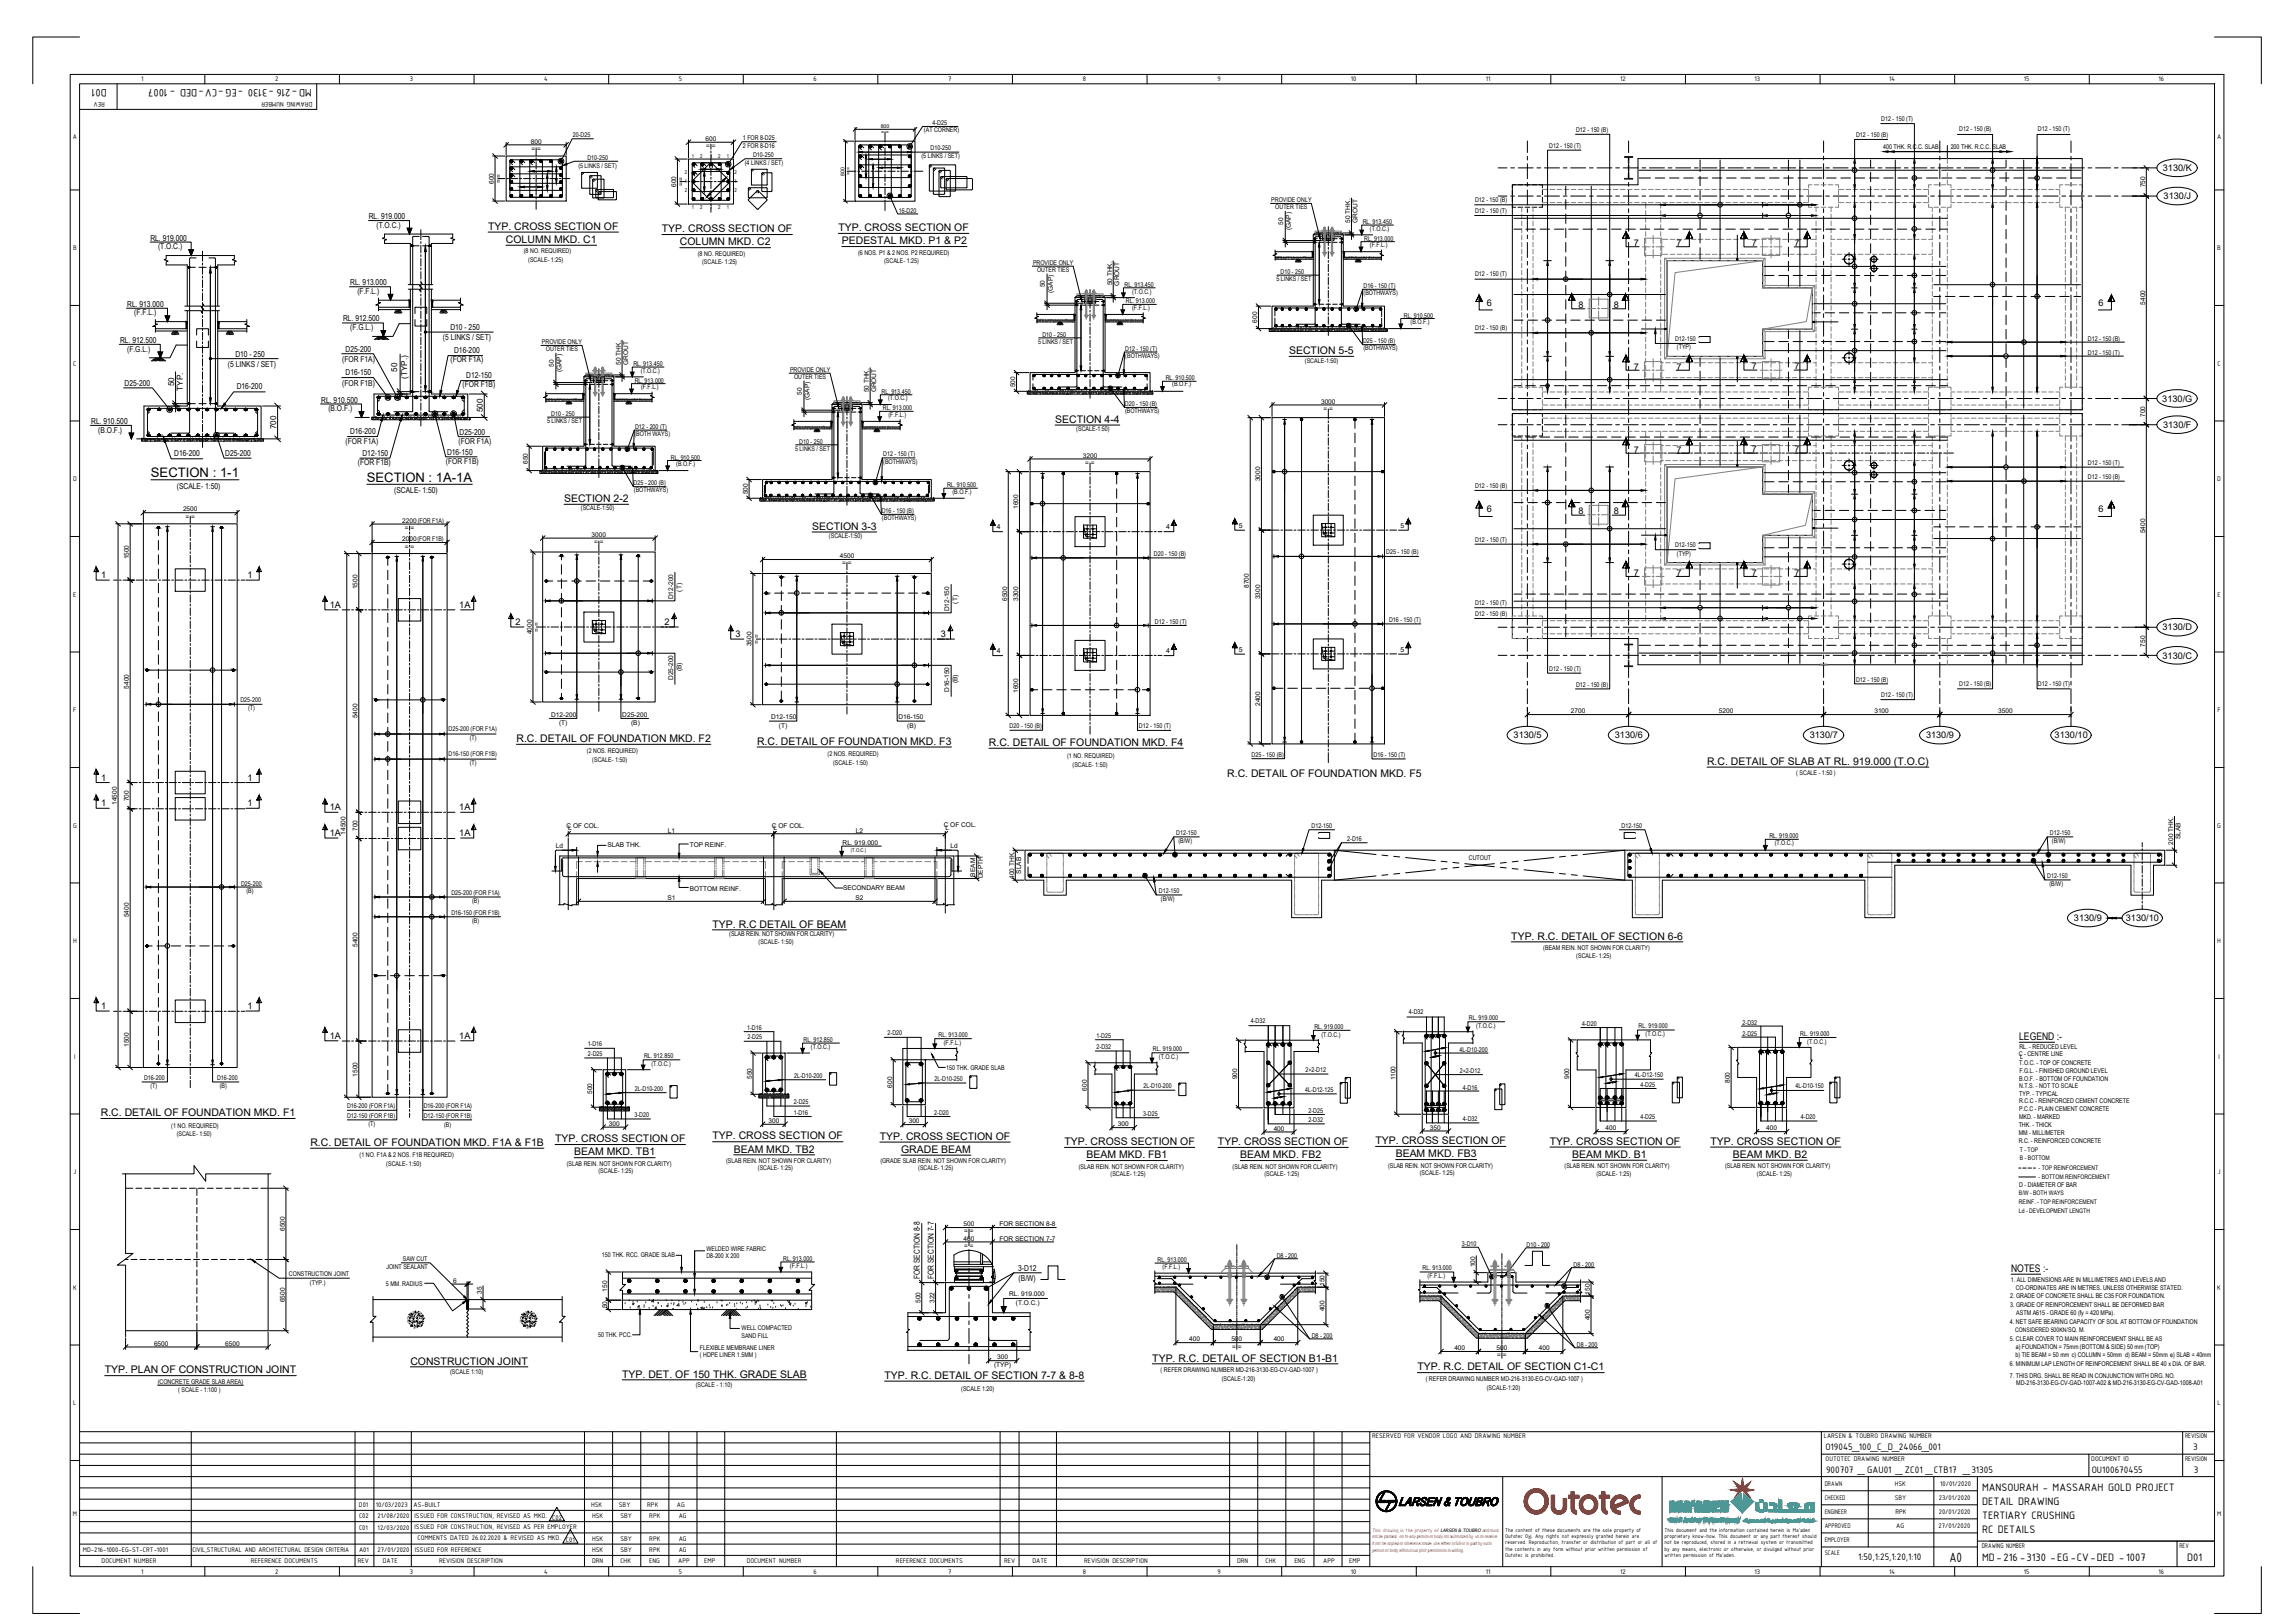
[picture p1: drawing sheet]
<svg xmlns="http://www.w3.org/2000/svg" width="1189mm" height="841mm" viewBox="0 0 1189 841" stroke-linecap="round" stroke-linejoin="round" font-family="sans-serif">
<defs><g id="words">
<text font-size="7.5" x="1010" y="809">A0</text>
<g font-size="6.8">
<text x="78" y="247">SECTION : 1-1</text>
<text x="190" y="250">SECTION : 1A-1A</text>
</g>
<g font-size="6">
<text x="55" y="46" transform="rotate(180 55 46)">D01</text>
<text x="162" y="46" transform="rotate(180 162 46)">MD-216 -3130 -EG -CV-DED - 1007</text>
<text x="1027" y="772">MANSOURAH - MASSARAH GOLD PROJECT</text>
<text x="1027" y="780">DETAIL DRAWING</text>
<text x="1027" y="787">TERTIARY CRUSHING</text>
<text x="1027" y="794">RC DETAILS</text>
<text x="1027" y="809">MD-216 -3130 -EG -CV-DED -1007</text>
<text x="1134" y="809">D01</text>
</g>
<g font-size="5.4">
<text x="253" y="119">TYP. CROSS SECTION OF</text>
<text x="435" y="120">TYP. CROSS SECTION OF</text>
<text x="262" y="126">COLUMN MKD. C1</text>
<text x="343" y="120">TYP. CROSS SECTION OF</text>
<text x="352" y="127">COLUMN MKD. C2</text>
<text x="436" y="127">PEDESTAL MKD. P1 &amp; P2</text>
<text x="668" y="184">SECTION 5-5</text>
<text x="547" y="219">SECTION 4-4</text>
<text x="292" y="260">SECTION 2-2</text>
<text x="421" y="275">SECTION 3-3</text>
<text x="268" y="385">R.C. DETAIL OF FOUNDATION MKD. F2</text>
<text x="392" y="386">R.C. DETAIL OF FOUNDATION MKD. F3</text>
<text x="513" y="387">R.C. DETAIL OF FOUNDATION MKD. F4</text>
<text x="885" y="396">R.C. DETAIL OF SLAB AT RL. 919.000 (T.O.C)</text>
<text x="636" y="403">R.C. DETAIL OF FOUNDATION MKD. F5</text>
<text x="369" y="481">TYP. R.C DETAIL OF BEAM</text>
<text x="783" y="487">TYP. R.C. DETAIL OF SECTION 6-6</text>
<text x="1046" y="539">LEGEND :-</text>
<text x="52" y="578">R.C. DETAIL OF FOUNDATION MKD. F1</text>
<text x="161" y="594">R.C. DETAIL OF FOUNDATION MKD. F1A &amp; F1B</text>
<text x="288" y="592">TYP. CROSS SECTION OF</text>
<text x="369" y="590">TYP. CROSS SECTION OF</text>
<text x="456" y="591">TYP. CROSS SECTION OF</text>
<text x="552" y="593">TYP. CROSS SECTION OF</text>
<text x="631" y="593">TYP. CROSS SECTION OF</text>
<text x="713" y="593">TYP. CROSS SECTION OF</text>
<text x="803" y="593">TYP. CROSS SECTION OF</text>
<text x="886" y="593">TYP. CROSS SECTION OF</text>
<text x="298" y="599">BEAM MKD. TB1</text>
<text x="380" y="597">BEAM MKD. TB2</text>
<text x="467" y="597">GRADE BEAM</text>
<text x="723" y="600">BEAM MKD. FB3</text>
<text x="563" y="600">BEAM MKD. FB1</text>
<text x="643" y="600">BEAM MKD. FB2</text>
<text x="815" y="600">BEAM MKD. B1</text>
<text x="898" y="600">BEAM MKD. B2</text>
<text x="1042" y="659">NOTES :-</text>
<text x="213" y="707">CONSTRUCTION JOINT</text>
<text x="597" y="706">TYP. R.C. DETAIL OF SECTION B1-B1</text>
<text x="54" y="712">TYP. PLAN OF CONSTRUCTION JOINT</text>
<text x="322" y="714">TYP. DET. OF 150 THK. GRADE SLAB</text>
<text x="735" y="710">TYP. R.C. DETAIL OF SECTION C1-C1</text>
<text x="458" y="715">TYP. R.C. DETAIL OF SECTION 7-7 &amp; 8-8</text>
</g>
<g font-size="5.3">
<text x="946" y="752">O19045_100_C_D_24066_001</text>
<text x="1137" y="751">3</text>
<text x="946" y="763">900707 _GAU01 _ZC01 _CTB17 _31305</text>
<text x="1084" y="763">OU100670455</text>
<text x="1137" y="763">3</text>
<text x="963" y="808">1:50,1:25,1:20,1:10</text>
</g>
<g font-size="4.8">
<text x="1121" y="89">3130/K</text>
<text x="1121" y="103">3130/J</text>
<text x="847" y="128">7</text>
<text x="869" y="128">7</text>
<text x="908" y="128">7</text>
<text x="930" y="128">7</text>
<text x="771" y="158">6</text>
<text x="818" y="160">8</text>
<text x="836" y="160">8</text>
<text x="1088" y="158">6</text>
<text x="847" y="191">7</text>
<text x="869" y="191">7</text>
<text x="908" y="191">7</text>
<text x="930" y="191">7</text>
<text x="1121" y="208">3130/G</text>
<text x="1121" y="222">3130/F</text>
<text x="847" y="234">7</text>
<text x="869" y="234">7</text>
<text x="908" y="234">7</text>
<text x="930" y="234">7</text>
<text x="771" y="265">6</text>
<text x="818" y="267">8</text>
<text x="836" y="267">8</text>
<text x="1088" y="265">6</text>
<text x="52" y="300">1</text>
<text x="128" y="300">1</text>
<text x="847" y="298">7</text>
<text x="869" y="298">7</text>
<text x="908" y="298">7</text>
<text x="930" y="298">7</text>
<text x="171" y="315">1A</text>
<text x="238" y="315">1A</text>
<text x="267" y="324">2</text>
<text x="344" y="324">2</text>
<text x="1121" y="327">3130/D</text>
<text x="381" y="330">3</text>
<text x="488" y="330">3</text>
<text x="1121" y="341">3130/C</text>
<text x="784" y="383">3130/5</text>
<text x="837" y="383">3130/6</text>
<text x="938" y="383">3130/7</text>
<text x="998" y="383">3130/9</text>
<text x="1065" y="383">3130/10</text>
<text x="52" y="405">1</text>
<text x="128" y="405">1</text>
<text x="52" y="418">1</text>
<text x="128" y="418">1</text>
<text x="171" y="420">1A</text>
<text x="238" y="420">1A</text>
<text x="171" y="433">1A</text>
<text x="238" y="433">1A</text>
<text x="52" y="523">1</text>
<text x="128" y="523">1</text>
<text x="171" y="538">1A</text>
<text x="238" y="538">1A</text>
</g>
<g font-size="4.7">
<text x="1075" y="477">3130/9</text>
<text x="1102" y="477">3130/10</text>
</g>
<g font-size="4.2">
<text x="191" y="114">RL. 919.000</text>
<text x="195" y="118">(T.O.C.)</text>
<text x="78" y="125">RL. 919.000</text>
<text x="82" y="129">(T.O.C.)</text>
<text x="182" y="148">RL. 913.000</text>
<text x="185" y="152">(F.F.L.)</text>
<text x="66" y="159">RL. 913.000</text>
<text x="70" y="163">(F.F.L.)</text>
<text x="178" y="167">RL. 912.500</text>
<text x="181" y="171">(F.G.L.)</text>
<text x="233" y="171">D10 - 250</text>
<text x="62" y="178">RL. 912.500</text>
<text x="230" y="176">(5 LINKS / SET)</text>
<text x="66" y="182">(F.G.L.)</text>
<text x="122" y="185">D10 - 250</text>
<text x="179" y="182">D25-200</text>
<text x="235" y="183">D16-200</text>
<text x="118" y="190">(5 LINKS / SET)</text>
<text x="177" y="187">(FOR F1A)</text>
<text x="233" y="188">(FOR F1A)</text>
<text x="179" y="195">D16-150</text>
<text x="206" y="193" transform="rotate(-90 206 193)">50</text>
<text x="211" y="196" transform="rotate(-90 211 196)">(TYP.)</text>
<text x="242" y="196">D12-150</text>
<text x="65" y="200">D25-200</text>
<text x="90" y="200" transform="rotate(-90 90 200)">50</text>
<text x="95" y="202" transform="rotate(-90 95 202)">TYP.</text>
<text x="123" y="202">D16-200</text>
<text x="177" y="200">(FOR F1B)</text>
<text x="240" y="201">(FOR F1B)</text>
<text x="167" y="209">RL. 910.500</text>
<text x="170" y="213">(B.O.F.)</text>
<text x="250" y="214" transform="rotate(-90 250 214)">500</text>
<text x="47" y="220">RL. 910.500</text>
<text x="51" y="224">(B.O.F.)</text>
<text x="143" y="222" transform="rotate(-90 143 222)">700</text>
<text x="181" y="225">D16-200</text>
<text x="238" y="225">D25-200</text>
<text x="179" y="230">(FOR F1A)</text>
<text x="238" y="230">(FOR F1A)</text>
<text x="90" y="236">D16-200</text>
<text x="117" y="236">D25-200</text>
<text x="188" y="236">D12-150</text>
<text x="232" y="236">D16-150</text>
<text x="186" y="241">(FOR F1B)</text>
<text x="231" y="240">(FOR F1B)</text>
<text x="92" y="253">(SCALE- 1:50)</text>
<text x="204" y="256">(SCALE- 1:50)</text>
<text x="528" y="658">3-D12</text>
<text x="477" y="663" transform="rotate(-90 477 663)">FOR SECTION 8-8</text>
<text x="484" y="663" transform="rotate(-90 484 663)">FOR SECTION 7-7</text>
<text x="528" y="664">(B/W)</text>
</g>
<g font-size="3.8">
<text x="73" y="42">1</text>
<text x="143" y="42">2</text>
<text x="212" y="42">3</text>
<text x="282" y="42">4</text>
<text x="352" y="42">5</text>
<text x="422" y="42">6</text>
<text x="491" y="42">7</text>
<text x="561" y="42">8</text>
<text x="631" y="42">9</text>
<text x="700" y="42">10</text>
<text x="770" y="42">11</text>
<text x="840" y="42">12</text>
<text x="909" y="42">13</text>
<text x="979" y="42">14</text>
<text x="1049" y="42">15</text>
<text x="1119" y="42">16</text>
<text x="54" y="53" transform="rotate(180 54 53)">REV</text>
<text x="162" y="53" transform="rotate(180 162 53)">DRAWING NUMBER</text>
<text x="38" y="72">A</text>
<text x="1149" y="72">A</text>
<text x="38" y="130">B</text>
<text x="1149" y="130">B</text>
<text x="38" y="189">C</text>
<text x="1149" y="189">C</text>
<text x="38" y="249">D</text>
<text x="1149" y="249">D</text>
<text x="38" y="309">E</text>
<text x="1149" y="309">E</text>
<text x="38" y="369">F</text>
<text x="1149" y="369">F</text>
<text x="38" y="429">G</text>
<text x="1149" y="429">G</text>
<text x="38" y="489">H</text>
<text x="1149" y="489">H</text>
<text x="38" y="549">I</text>
<text x="1150" y="549">I</text>
<text x="38" y="608">J</text>
<text x="1149" y="608">J</text>
<text x="38" y="668">K</text>
<text x="1149" y="668">K</text>
<text x="38" y="728">L</text>
<text x="1149" y="728">L</text>
<text x="711" y="745">RESERVED FOR VENDOR LOGO AND DRAWING NUMBER</text>
<text x="945" y="745">LARSEN &amp; TOUBRO DRAWING NUMBER</text>
<text x="1132" y="745">REVISION</text>
<text x="946" y="757">OUTOTEC DRAWING NUMBER</text>
<text x="1084" y="757">DOCUMENT ID</text>
<text x="1132" y="757">REVISION</text>
<text x="946" y="770">DRAWN</text>
<text x="982" y="770">HSK</text>
<text x="1005" y="770">10/01/2020</text>
<text x="946" y="777">CHECKED</text>
<text x="982" y="777">SBY</text>
<text x="1005" y="777">23/01/2020</text>
<text x="38" y="786">M</text>
<text x="186" y="781">D01</text>
<text x="195" y="781">10/03/2023</text>
<text x="214" y="781">AS-BUILT</text>
<text x="306" y="781">HSK</text>
<text x="321" y="781">SBY</text>
<text x="335" y="781">RPK</text>
<text x="351" y="781">AG</text>
<text x="946" y="785">ENGINEER</text>
<text x="982" y="785">RPK</text>
<text x="1005" y="784">20/01/2020</text>
<text x="1149" y="786">M</text>
<text x="186" y="787">C02</text>
<text x="196" y="787">21/08/2020</text>
<text x="215" y="786">ISSUED FOR CONSTRUCTION, REVISED AS MKD.</text>
<text x="286" y="788">C02</text>
<text x="307" y="787">HSK</text>
<text x="321" y="787">SBY</text>
<text x="336" y="787">RPK</text>
<text x="352" y="787">AG</text>
<text x="946" y="792">APPROVED</text>
<text x="1005" y="792">27/01/2020</text>
<text x="186" y="793">C01</text>
<text x="196" y="793">12/03/2020</text>
<text x="215" y="792">ISSUED FOR CONSTRUCTION, REVISED AS PER EMPLOYER</text>
<text x="983" y="792">AG</text>
<text x="216" y="798">COMMENTS DATED 26.02.2020 &amp; REVISED AS MKD.</text>
<text x="293" y="799">C01</text>
<text x="307" y="798">HSK</text>
<text x="321" y="798">SBY</text>
<text x="336" y="798">RPK</text>
<text x="352" y="798">AG</text>
<text x="946" y="799">EMPLOYER</text>
<text x="1027" y="802">DRAWING NUMBER</text>
<text x="1129" y="802">REV</text>
<text x="43" y="804">MD-216-1000-EG-ST-CRT-1001</text>
<text x="100" y="804">CIVIL,STRUCTURAL AND ARCHITECTURAL DESIGN CRITERIA</text>
<text x="186" y="804">A01</text>
<text x="196" y="804">27/01/2020</text>
<text x="215" y="804">ISSUED FOR REFERENCE</text>
<text x="307" y="804">HSK</text>
<text x="321" y="804">SBY</text>
<text x="336" y="804">RPK</text>
<text x="352" y="804">AG</text>
<text x="946" y="806">SCALE</text>
<text x="53" y="810">DOCUMENT NUMBER</text>
<text x="73" y="815">1</text>
<text x="130" y="810">REFERENCE DOCUMENTS</text>
<text x="143" y="815">2</text>
<text x="185" y="810">REV</text>
<text x="198" y="810">DATE</text>
<text x="212" y="815">3</text>
<text x="228" y="810">REVISION DESCRIPTION</text>
<text x="282" y="815">4</text>
<text x="307" y="810">DRN</text>
<text x="321" y="810">CHK</text>
<text x="336" y="810">ENG</text>
<text x="351" y="810">APP</text>
<text x="352" y="815">5</text>
<text x="365" y="810">EMP</text>
<text x="387" y="810">DOCUMENT NUMBER</text>
<text x="422" y="815">6</text>
<text x="464" y="810">REFERENCE DOCUMENTS</text>
<text x="491" y="815">7</text>
<text x="520" y="810">REV</text>
<text x="535" y="810">DATE</text>
<text x="561" y="815">8</text>
<text x="562" y="810">REVISION DESCRIPTION</text>
<text x="631" y="815">9</text>
<text x="641" y="810">DRN</text>
<text x="656" y="810">CHK</text>
<text x="671" y="810">ENG</text>
<text x="686" y="810">APP</text>
<text x="699" y="810">EMP</text>
<text x="700" y="815">10</text>
<text x="770" y="815">11</text>
<text x="840" y="815">12</text>
<text x="909" y="815">13</text>
<text x="979" y="815">14</text>
<text x="1049" y="815">15</text>
<text x="1119" y="815">16</text>
</g>
<g font-size="3.6">
<text x="517" y="274">4</text>
<text x="604" y="274">4</text>
<text x="642" y="274">5</text>
<text x="726" y="274">5</text>
<text x="517" y="339">4</text>
<text x="604" y="339">4</text>
<text x="642" y="338">5</text>
<text x="726" y="338">5</text>
</g>
<g font-size="3.4">
<text x="483" y="65">4-D25</text>
<text x="975" y="63">D12 - 150 (T)</text>
<text x="297" y="71">20-D25</text>
<text x="479" y="69">(AT CORNER)</text>
<text x="817" y="69">D12 - 150 (B)</text>
<text x="962" y="71">D12 - 150 (B)</text>
<text x="1015" y="68">D12 - 150 (B)</text>
<text x="1056" y="68">D12 - 150 (T)</text>
<text x="275" y="74">800</text>
<text x="366" y="73">600</text>
<text x="366" y="77">= =</text>
<text x="385" y="73">1 FOR 8-D25</text>
<text x="385" y="77">2 FOR 8-D16</text>
<text x="482" y="78">D10-250</text>
<text x="803" y="77">D12 - 150 (T)</text>
<text x="976" y="77">400 THK. R.C.C. SLAB</text>
<text x="1011" y="77">200 THK. R.C.C. SLAB</text>
<text x="275" y="78">= =</text>
<text x="304" y="83">D10-250</text>
<text x="390" y="81">D10-250</text>
<text x="478" y="82">(5 LINKS / SET)</text>
<text x="300" y="87">(5 LINKS / SET)</text>
<text x="386" y="86">(4 LINKS / SET)</text>
<text x="256" y="95" transform="rotate(-90 256 95)">600</text>
<text x="260" y="95" transform="rotate(-90 260 95)">= =</text>
<text x="350" y="97" transform="rotate(-90 350 97)">600</text>
<text x="354" y="97" transform="rotate(-90 354 97)">= =</text>
<text x="1112" y="97" transform="rotate(-90 1112 97)">750</text>
<text x="659" y="105">PROVIDE ONLY</text>
<text x="764" y="105">D12 - 150 (B)</text>
<text x="466" y="110">16-D20</text>
<text x="661" y="108">OUTER TIES</text>
<text x="764" y="110">D12 - 150 (T)</text>
<text x="665" y="116" transform="rotate(-90 665 116)">50</text>
<text x="669" y="119" transform="rotate(-90 669 119)">(GAP)</text>
<text x="700" y="115" transform="rotate(-90 700 115)">50 THK.</text>
<text x="703" y="115" transform="rotate(-90 703 115)">GROUT</text>
<text x="706" y="116">RL. 913.450</text>
<text x="710" y="120">(T.O.C.)</text>
<text x="707" y="125">RL. 913.000</text>
<text x="271" y="131">(8 NO. REQUIRED)</text>
<text x="710" y="128">(F.F.L.)</text>
<text x="274" y="136">(SCALE- 1:25)</text>
<text x="362" y="133">(8 NO. REQUIRED)</text>
<text x="364" y="137">(SCALE- 1:25)</text>
<text x="445" y="132">(6 NOS. P1 &amp; 2 NOS. P2 REQUIRED)</text>
<text x="458" y="136">(SCALE- 1:25)</text>
<text x="535" y="137">PROVIDE ONLY</text>
<text x="537" y="141">OUTER TIES</text>
<text x="664" y="142">D10 - 250</text>
<text x="764" y="143">D12 - 150 (T)</text>
<text x="541" y="149" transform="rotate(-90 541 149)">50</text>
<text x="576" y="148" transform="rotate(-90 576 148)">50 THK.</text>
<text x="580" y="148" transform="rotate(-90 580 148)">GROUT</text>
<text x="583" y="149">RL. 913.450</text>
<text x="662" y="146">5 LINKS / SET</text>
<text x="707" y="149">D16 - 150 (T)</text>
<text x="546" y="152" transform="rotate(-90 546 152)">(GAP)</text>
<text x="587" y="152">(T.O.C.)</text>
<text x="707" y="153">(BOTHWAYS)</text>
<text x="583" y="157">RL. 913.000</text>
<text x="587" y="161">(F.F.L.)</text>
<text x="1112" y="158" transform="rotate(-90 1112 158)">5400</text>
<text x="652" y="167" transform="rotate(-90 652 167)">600</text>
<text x="728" y="165">RL. 910.500</text>
<text x="731" y="168">(B.O.F.)</text>
<text x="764" y="171">D12 - 150 (B)</text>
<text x="281" y="178">PROVIDE ONLY</text>
<text x="538" y="178">5 LINKS / SET</text>
<text x="540" y="175">D10 - 250</text>
<text x="706" y="178">D25 - 150 (B)</text>
<text x="868" y="177">D12-150</text>
<text x="1082" y="176">D12 - 150 (B)</text>
<text x="283" y="182">OUTER TIES</text>
<text x="583" y="182">D12 - 150 (T)</text>
<text x="583" y="185">(BOTHWAYS)</text>
<text x="707" y="182">(BOTHWAYS)</text>
<text x="869" y="181">(TYP)</text>
<text x="1082" y="184">D12 - 150 (T)</text>
<text x="287" y="190" transform="rotate(-90 287 190)">50</text>
<text x="322" y="189" transform="rotate(-90 322 189)">50 THK.</text>
<text x="325" y="189" transform="rotate(-90 325 189)">GROUT</text>
<text x="328" y="190">RL. 913.450</text>
<text x="676" y="188">(SCALE-1:50)</text>
<text x="291" y="193" transform="rotate(-90 291 193)">(GAP)</text>
<text x="332" y="193">(T.O.C.)</text>
<text x="409" y="193">PROVIDE ONLY</text>
<text x="411" y="196">OUTER TIES</text>
<text x="604" y="197">RL. 910.500</text>
<text x="329" y="198">RL. 913.000</text>
<text x="332" y="202">(F.F.L.)</text>
<text x="450" y="203" transform="rotate(-90 450 203)">50 THK.</text>
<text x="454" y="203" transform="rotate(-90 454 203)">GROUT</text>
<text x="526" y="201" transform="rotate(-90 526 201)">500</text>
<text x="608" y="200">(B.O.F.)</text>
<text x="415" y="204" transform="rotate(-90 415 204)">50</text>
<text x="420" y="207" transform="rotate(-90 420 207)">(GAP)</text>
<text x="457" y="204">RL. 913.450</text>
<text x="460" y="208">(T.O.C.)</text>
<text x="685" y="209">3000</text>
<text x="286" y="216">D10 - 250</text>
<text x="458" y="213">RL. 913.000</text>
<text x="583" y="210">D20 - 150 (B)</text>
<text x="583" y="214">(BOTHWAYS)</text>
<text x="686" y="213">= =</text>
<text x="284" y="219">5 LINKS / SET</text>
<text x="460" y="216">(F.F.L.)</text>
<text x="1112" y="216" transform="rotate(-90 1112 216)">700</text>
<text x="329" y="226">(BOTH WAYS)</text>
<text x="329" y="222">D12 - 200 (T)</text>
<text x="558" y="223">(SCALE-1:50)</text>
<text x="412" y="233">5 LINKS / SET</text>
<text x="414" y="230">D10 - 250</text>
<text x="348" y="238">RL. 910.500</text>
<text x="458" y="237">D12 - 150 (T)</text>
<text x="561" y="237">3200</text>
<text x="274" y="240" transform="rotate(-90 274 240)">650</text>
<text x="350" y="242">(B.O.F.)</text>
<text x="458" y="240">(BOTHWAYS)</text>
<text x="562" y="241">= =</text>
<text x="1082" y="241">D12 - 150 (T)</text>
<text x="328" y="251">D25 - 200 (B)</text>
<text x="653" y="249" transform="rotate(-90 653 249)">3000</text>
<text x="1082" y="248">D12 - 150 (B)</text>
<text x="329" y="255">(BOTHWAYS)</text>
<text x="388" y="256" transform="rotate(-90 388 256)">500</text>
<text x="491" y="253">RL. 910.500</text>
<text x="494" y="256">(B.O.F.)</text>
<text x="764" y="253">D12 - 150 (B)</text>
<text x="528" y="264" transform="rotate(-90 528 264)">1600</text>
<text x="95" y="265">2500</text>
<text x="96" y="269">= =</text>
<text x="301" y="264">(SCALE-1:50)</text>
<text x="457" y="266">D16 - 150 (B)</text>
<text x="457" y="269">(BOTHWAYS)</text>
<text x="209" y="271">2200(FOR F1A)</text>
<text x="210" y="275">= =</text>
<text x="209" y="280">2000(FOR F1B)</text>
<text x="307" y="278">3000</text>
<text x="308" y="282">= =</text>
<text x="430" y="279">(SCALE-1:50)</text>
<text x="764" y="281">D12 - 150 (T)</text>
<text x="1112" y="276" transform="rotate(-90 1112 276)">5400</text>
<text x="210" y="284">= =</text>
<text x="718" y="287">D25 - 150 (B)</text>
<text x="868" y="284">D12-150</text>
<text x="869" y="288">(TYP)</text>
<text x="67" y="290" transform="rotate(-90 67 290)">1500</text>
<text x="435" y="289">4500</text>
<text x="436" y="293">= =</text>
<text x="598" y="288">D20 - 150 (B)</text>
<text x="185" y="305" transform="rotate(-90 185 305)">1500</text>
<text x="647" y="305" transform="rotate(-90 647 305)">8700</text>
<text x="349" y="311" transform="rotate(-90 349 311)">D12-200</text>
<text x="353" y="307" transform="rotate(-90 353 307)">(T)</text>
<text x="522" y="311" transform="rotate(-90 522 311)">6500</text>
<text x="528" y="311" transform="rotate(-90 528 311)">3300</text>
<text x="653" y="311" transform="rotate(-90 653 311)">3300</text>
<text x="492" y="317" transform="rotate(-90 492 317)">D12-150</text>
<text x="496" y="313" transform="rotate(-90 496 313)">(T)</text>
<text x="764" y="314">D12 - 150 (T)</text>
<text x="598" y="323">D12 - 150 (T)</text>
<text x="720" y="322">D16 - 150 (T)</text>
<text x="764" y="319">D12 - 150 (B)</text>
<text x="276" y="329" transform="rotate(-90 276 329)">4000</text>
<text x="279" y="327" transform="rotate(-90 279 327)">= =</text>
<text x="390" y="335" transform="rotate(-90 390 335)">3500</text>
<text x="393" y="334" transform="rotate(-90 393 334)">= =</text>
<text x="1112" y="335" transform="rotate(-90 1112 335)">750</text>
<text x="353" y="348" transform="rotate(-90 353 348)">(B)</text>
<text x="803" y="348">D12 - 150 (T)</text>
<text x="349" y="352" transform="rotate(-90 349 352)">D25-200</text>
<text x="962" y="353">D12 - 150 (B)</text>
<text x="67" y="357" transform="rotate(-90 67 357)">5400</text>
<text x="492" y="359" transform="rotate(-90 492 359)">D16-150</text>
<text x="496" y="354" transform="rotate(-90 496 354)">(B)</text>
<text x="528" y="359" transform="rotate(-90 528 359)">1600</text>
<text x="817" y="356">D12 - 150 (B)</text>
<text x="1015" y="356">D12 - 150 (B)</text>
<text x="1056" y="356">D12 - 150 (T)</text>
<text x="125" y="364">D25-200</text>
<text x="653" y="366" transform="rotate(-90 653 366)">2400</text>
<text x="975" y="361">D12 - 150 (T)</text>
<text x="129" y="368">(T)</text>
<text x="286" y="371">D12-200</text>
<text x="323" y="371">D25-200</text>
<text x="814" y="370">2700</text>
<text x="891" y="370">5200</text>
<text x="971" y="370">3100</text>
<text x="1036" y="370">3500</text>
<text x="185" y="372" transform="rotate(-90 185 372)">5400</text>
<text x="290" y="376">(T)</text>
<text x="327" y="376">(B)</text>
<text x="400" y="373">D12-150</text>
<text x="404" y="377">(T)</text>
<text x="466" y="373">D16-150</text>
<text x="470" y="377">(B)</text>
<text x="523" y="377">D20 - 150 (B)</text>
<text x="590" y="377">D12 - 150 (T)</text>
<text x="232" y="379">D25-200 (FOR F1A)</text>
<text x="243" y="384">(T)</text>
<text x="232" y="392">D16-150 (FOR F1B)</text>
<text x="304" y="390">(2 NOS. REQUIRED)</text>
<text x="307" y="395">(SCALE- 1:50)</text>
<text x="429" y="392">(2 NOS. REQUIRED)</text>
<text x="553" y="393">(1 NO. REQUIRED)</text>
<text x="649" y="392">D25 - 150 (B)</text>
<text x="712" y="392">D16 - 150 (T)</text>
<text x="243" y="397">(T)</text>
<text x="432" y="396">(SCALE- 1:50)</text>
<text x="556" y="397">(SCALE- 1:50)</text>
<text x="931" y="402">( SCALE - 1:50 )</text>
<text x="61" y="417" transform="rotate(-90 61 417)">14500</text>
<text x="67" y="415" transform="rotate(-90 67 415)">700</text>
<text x="185" y="431" transform="rotate(-90 185 431)">700</text>
<text x="294" y="429">C OF COL.</text>
<text x="294" y="430">L</text>
<text x="346" y="431">L1</text>
<text x="400" y="429">C OF COL.</text>
<text x="401" y="430">L</text>
<text x="444" y="431">L2</text>
<text x="489" y="429">C OF COL.</text>
<text x="490" y="430">L</text>
<text x="680" y="429">D12-150</text>
<text x="840" y="429">D12-150</text>
<text x="179" y="433" transform="rotate(-90 179 433)">14500</text>
<text x="437" y="438">RL. 919.000</text>
<text x="610" y="433">D12-150</text>
<text x="611" y="437">(B/W)</text>
<text x="698" y="436">2-D16</text>
<text x="917" y="434">RL. 919.000</text>
<text x="1062" y="433">D12-150</text>
<text x="1063" y="437">(B/W)</text>
<text x="1126" y="438" transform="rotate(-90 1126 438)">200 THK.</text>
<text x="1130" y="435" transform="rotate(-90 1130 435)">SLAB</text>
<text x="288" y="440">Ld</text>
<text x="315" y="439">SLAB THK.</text>
<text x="357" y="439">TOP REINF.</text>
<text x="493" y="440">Ld</text>
<text x="920" y="438">(T.O.C.)</text>
<text x="761" y="446">CUTOUT</text>
<text x="505" y="454" transform="rotate(-90 505 454)">BEAM</text>
<text x="509" y="455" transform="rotate(-90 509 455)">DEPTH</text>
<text x="526" y="455" transform="rotate(-90 526 455)">400 THK.</text>
<text x="529" y="453" transform="rotate(-90 529 453)">SLAB</text>
<text x="1061" y="455">D12-150</text>
<text x="125" y="459">D25-200</text>
<text x="357" y="462">BOTTOM REINF.</text>
<text x="437" y="461">SECONDARY BEAM</text>
<text x="1062" y="459">(B/W)</text>
<text x="128" y="463">(B)</text>
<text x="234" y="464">D25-200 (FOR F1A)</text>
<text x="346" y="466">S1</text>
<text x="443" y="466">S2</text>
<text x="601" y="463">D12-150</text>
<text x="602" y="467">(B/W)</text>
<text x="245" y="468">(B)</text>
<text x="67" y="475" transform="rotate(-90 67 475)">5400</text>
<text x="234" y="474">D16-150 (FOR F1B)</text>
<text x="245" y="478">(B)</text>
<text x="378" y="485">(SLAB REIN. NOT SHOWN FOR CLARITY)</text>
<text x="185" y="491" transform="rotate(-90 185 491)">5400</text>
<text x="393" y="489">(SCALE- 1:50)</text>
<text x="800" y="492">(BEAM REIN. NOT SHOWN FOR CLARITY)</text>
<text x="817" y="497">(SCALE- 1:25)</text>
<text x="730" y="526">4-D32</text>
<text x="387" y="534">1-D16</text>
<text x="648" y="530">4-D32</text>
<text x="681" y="533">RL. 919.000</text>
<text x="761" y="529">RL. 919.000</text>
<text x="765" y="533">(T.O.C.)</text>
<text x="820" y="532">4-D20</text>
<text x="849" y="533">RL. 919.000</text>
<text x="903" y="531">2-D32</text>
<text x="387" y="539">2-D25</text>
<text x="416" y="540">RL. 912.850</text>
<text x="460" y="537">2-D20</text>
<text x="486" y="537">RL. 913.000</text>
<text x="568" y="538">1-D25</text>
<text x="685" y="537">(T.O.C.)</text>
<text x="853" y="537">(T.O.C.)</text>
<text x="903" y="537">2-D25</text>
<text x="933" y="537">RL. 919.000</text>
<text x="67" y="543" transform="rotate(-90 67 543)">1500</text>
<text x="305" y="542">1-D16</text>
<text x="420" y="544">(T.O.C.)</text>
<text x="489" y="541">(F.F.L.)</text>
<text x="568" y="544">2-D32</text>
<text x="597" y="545">RL. 919.000</text>
<text x="756" y="545">4L-D10-200</text>
<text x="937" y="541">(T.O.C.)</text>
<text x="1047" y="544">RL. - REDUCED LEVEL</text>
<text x="305" y="547">2-D25</text>
<text x="334" y="548">RL. 912.850</text>
<text x="601" y="549">(T.O.C.)</text>
<text x="1046" y="547">C - CENTRE LINE</text>
<text x="1047" y="549">L</text>
<text x="185" y="558" transform="rotate(-90 185 558)">1500</text>
<text x="338" y="552">(T.O.C.)</text>
<text x="490" y="554">150 THK. GRADE SLAB</text>
<text x="677" y="556">2+2-D12</text>
<text x="757" y="556">2+2-D12</text>
<text x="1046" y="552">T.O.C. - TOP OF CONCRETE</text>
<text x="1047" y="556">F.G.L. - FINISHED GROUND LEVEL</text>
<text x="75" y="560">D16-200</text>
<text x="112" y="560">D16-200</text>
<text x="390" y="559" transform="rotate(-90 390 559)">550</text>
<text x="412" y="559">2L-D10-200</text>
<text x="462" y="564" transform="rotate(-90 462 564)">600</text>
<text x="484" y="560">2L-D10-250</text>
<text x="593" y="564">2L-D10-200</text>
<text x="641" y="559" transform="rotate(-90 641 559)">900</text>
<text x="723" y="560" transform="rotate(-90 723 560)">1100</text>
<text x="813" y="559" transform="rotate(-90 813 559)">900</text>
<text x="847" y="558">4L-D12-150</text>
<text x="850" y="563">4-D25</text>
<text x="897" y="561" transform="rotate(-90 897 561)">800</text>
<text x="1046" y="560">B.O.F. - BOTTOM OF FOUNDATION</text>
<text x="1046" y="564">N.T.S. - NOT TO SCALE</text>
<text x="78" y="564">(T)</text>
<text x="114" y="564">(B)</text>
<text x="307" y="567" transform="rotate(-90 307 567)">500</text>
<text x="329" y="565">2L-D10-200</text>
<text x="563" y="565" transform="rotate(-90 563 565)">600</text>
<text x="676" y="566">4L-D12-125</text>
<text x="758" y="565">4-D16</text>
<text x="930" y="564">4L-D10-150</text>
<text x="1046" y="568">TYP. - TYPICAL</text>
<text x="180" y="574">D16-200 (FOR F1A)</text>
<text x="220" y="574">D16-200 (FOR F1A)</text>
<text x="411" y="572">2-D25</text>
<text x="1046" y="576">P.C.C - PLAIN CEMENT CONCRETE</text>
<text x="1046" y="572">R.C.C - REINFORCED CEMENT CONCRETE</text>
<text x="180" y="579">D12-150 (FOR F1B)</text>
<text x="220" y="579">D12-150 (FOR F1B)</text>
<text x="329" y="579">3-D20</text>
<text x="398" y="582">300</text>
<text x="411" y="578">1-D16</text>
<text x="484" y="578">2-D20</text>
<text x="592" y="578">3-D25</text>
<text x="678" y="581">2-D32</text>
<text x="678" y="576">2-D25</text>
<text x="758" y="581">4-D32</text>
<text x="850" y="580">4-D25</text>
<text x="933" y="580">4-D20</text>
<text x="1046" y="580">MKD. - MARKED</text>
<text x="89" y="584">(1 NO. REQUIRED)</text>
<text x="191" y="583">(T)</text>
<text x="230" y="584">(B)</text>
<text x="316" y="583">300</text>
<text x="471" y="582">300</text>
<text x="579" y="584">300</text>
<text x="660" y="586">400</text>
<text x="741" y="585">350</text>
<text x="832" y="586">400</text>
<text x="915" y="586">400</text>
<text x="1046" y="584">THK. - THICK</text>
<text x="92" y="589">(SCALE- 1:50)</text>
<text x="1046" y="588">MM - MILLIMETER</text>
<text x="1046" y="592">R.C. - REINFORCED CONCRETE</text>
<text x="186" y="600">(1 NO. F1A &amp; 2 NOS. F1B REQUIRED)</text>
<text x="200" y="604">(SCALE- 1:50)</text>
<text x="294" y="604">(SLAB REIN. NOT SHOWN FOR CLARITY)</text>
<text x="376" y="603">(SLAB REIN. NOT SHOWN FOR CLARITY)</text>
<text x="456" y="603">(GRADE SLAB REIN. NOT SHOWN FOR CLARITY)</text>
<text x="559" y="606">(SLAB REIN. NOT SHOWN FOR CLARITY)</text>
<text x="639" y="606">(SLAB REIN. NOT SHOWN FOR CLARITY)</text>
<text x="719" y="605">(SLAB REIN. NOT SHOWN FOR CLARITY)</text>
<text x="811" y="605">(SLAB REIN. NOT SHOWN FOR CLARITY)</text>
<text x="894" y="605">(SLAB REIN. NOT SHOWN FOR CLARITY)</text>
<text x="310" y="608">(SCALE- 1:25)</text>
<text x="393" y="607">(SCALE- 1:25)</text>
<text x="476" y="607">(SCALE- 1:25)</text>
<text x="576" y="609">(SCALE- 1:25)</text>
<text x="655" y="609">(SCALE- 1:25)</text>
<text x="736" y="609">(SCALE- 1:25)</text>
<text x="827" y="609">(SCALE- 1:25)</text>
<text x="911" y="609">(SCALE- 1:25)</text>
<text x="1046" y="615">D - DIAMETER OF BAR</text>
<text x="499" y="635">500</text>
<text x="518" y="635">FOR SECTION 8-8</text>
<text x="148" y="638" transform="rotate(-90 148 638)">6500</text>
<text x="500" y="639">= =</text>
<text x="499" y="643">460</text>
<text x="500" y="647">= =</text>
<text x="518" y="643">FOR SECTION 7-7</text>
<text x="758" y="646">3-D10</text>
<text x="791" y="646">D10 - 200</text>
<text x="209" y="654">SAW CUT</text>
<text x="312" y="652">150 THK. RCC. GRADE SLAB</text>
<text x="366" y="648">WELDED WIRE FABRIC</text>
<text x="366" y="652">D8-200 X 200</text>
<text x="406" y="653">RL. 913.000</text>
<text x="600" y="654">RL. 913.000</text>
<text x="662" y="652">D8 - 200</text>
<text x="200" y="658">JOINT SEALANT</text>
<text x="409" y="657">(F.F.L.)</text>
<text x="603" y="658">(F.F.L.)</text>
<text x="737" y="658">RL. 913.000</text>
<text x="764" y="657" transform="rotate(-90 764 657)">100</text>
<text x="816" y="656">D8 - 200</text>
<text x="150" y="661">CONSTRUCTION JOINT</text>
<text x="161" y="666">(TYP.)</text>
<text x="235" y="665">6</text>
<text x="740" y="662">(F.F.L.)</text>
<text x="1042" y="664">1. ALL DIMENSIONS ARE IN MILLIMETRES AND LEVELS AND</text>
<text x="200" y="666">5 MM. RADIUS</text>
<text x="250" y="671" transform="rotate(-90 250 671)">35</text>
<text x="315" y="669" transform="rotate(-90 315 669)">150</text>
<text x="523" y="671">RL. 919.000</text>
<text x="686" y="666" transform="rotate(-90 686 666)">150</text>
<text x="824" y="671" transform="rotate(-90 824 671)">150</text>
<text x="1045" y="668">CO-ORDINATES ARE IN METRES. UNLESS OTHERWISE STATED.</text>
<text x="148" y="675" transform="rotate(-90 148 675)">6500</text>
<text x="477" y="675" transform="rotate(-90 477 675)">500</text>
<text x="484" y="675" transform="rotate(-90 484 675)">322</text>
<text x="526" y="676">(T.O.C.)</text>
<text x="1042" y="673">2. GRADE OF CONCRETE SHALL BE C35 FOR FOUNDATION.</text>
<text x="1042" y="677">3. GRADE OF REINFORCEMENT SHALL BE DEFORMED BAR</text>
<text x="315" y="678" transform="rotate(-90 315 678)">50</text>
<text x="686" y="679" transform="rotate(-90 686 679)">400</text>
<text x="1045" y="681">ASTM A615 - GRADE 60 (fy = 420 MPa).</text>
<text x="384" y="689">WELL COMPACTED</text>
<text x="824" y="684" transform="rotate(-90 824 684)">400</text>
<text x="1042" y="686">4. NET SAFE BEARING CAPACITY OF SOIL AT BOTTOM OF FOUNDATION</text>
<text x="310" y="693">50 THK. PCC.</text>
<text x="384" y="693">SAND FILL</text>
<text x="616" y="695">400</text>
<text x="638" y="695">500</text>
<text x="660" y="695">400</text>
<text x="680" y="693">D8 - 200</text>
<text x="1042" y="695">5. CLEAR COVER TO MAIN REINFORCEMENT SHALL BE AS</text>
<text x="80" y="697">6500</text>
<text x="117" y="697">6500</text>
<text x="363" y="700">FLEXIBLE MEMBRANE LINER</text>
<text x="639" y="699">= =</text>
<text x="754" y="700">400</text>
<text x="776" y="700">500</text>
<text x="797" y="700">400</text>
<text x="817" y="698">D8 - 200</text>
<text x="1045" y="699">a) FOUNDATION = 75mm (BOTTOM &amp; SIDE) 50 mm (TOP)</text>
<text x="363" y="703">( HDPE LINER 1.5MM )</text>
<text x="517" y="704">300</text>
<text x="776" y="703">= =</text>
<text x="1042" y="708">6. MINIMUM LAP LENGTH OF REINFORCEMENT SHALL BE 40 x DIA. OF BAR.</text>
<text x="1045" y="703">b) TIE BEAM = 50 mm c) COLUMN = 50mm d) BEAM = 50mm e) SLAB = 40mm</text>
<text x="233" y="712">(SCALE 1:10)</text>
<text x="515" y="708">(TYP)</text>
<text x="601" y="711">( REFER DRAWING NUMBER MD-216-3130-EG-CV-GAD-1007 )</text>
<text x="1042" y="714">7. THIS DRG. SHALL BE READ IN CONJUNCTION WITH DRG. NO.</text>
<text x="82" y="717">(CONCRETE GRADE SLAB AREA)</text>
<text x="361" y="719">(SCALE - 1:10)</text>
<text x="633" y="716">(SCALE-1:20)</text>
<text x="739" y="716">( REFER DRAWING NUMBER MD-216-3130-EG-CV-GAD-1007 )</text>
<text x="1045" y="718">MD-216-3130-EG-CV-GAD-1007-A02 &amp; MD-216-3130-EG-CV-GAD-1008-A01</text>
<text x="92" y="722">( SCALE - 1:100 )</text>
<text x="498" y="721">(SCALE 1:20)</text>
<text x="771" y="720">(SCALE-1:20)</text>
</g>
<g font-size="3.2">
<text x="1047" y="597">T - TOP</text>
<text x="1047" y="601">B - BOTTOM</text>
<text x="1057" y="606">- TOP REINFORCEMENT</text>
<text x="1057" y="611">- BOTTOM REINFORCEMENT</text>
<text x="1046" y="619">B/W - BOTH WAYS</text>
<text x="1046" y="624">REINF. - TOP REINFORCEMENT</text>
<text x="1046" y="628">Ld - DEVELOPMENT LENGTH</text>
<text x="1044" y="690">CONSIDERED 500KN/SQ. M.</text>
</g>
<g font-size="3">
<text x="780" y="794">The content of these documents are the sole property of</text>
<text x="780" y="797">Outotec Oyj. Any rights not expressly granted herein are</text>
<text x="863" y="794">This document and the information contained herein is Ma'aden</text>
<text x="863" y="797">proprietary know-how. This document or any part thereof should</text>
<text x="780" y="800">reserved. Reproduction, transfer or distribution of part or all of</text>
<text x="780" y="804">the contents in any form without prior written permission of</text>
<text x="863" y="800">not be reproduced, stored in a retrieval system or transmitted</text>
<text x="863" y="804">by any means, electronic or otherwise, or divulged without prior</text>
<text x="780" y="807">Outotec is prohibited.</text>
<text x="863" y="807">written permission of Ma'aden.</text>
</g>
<g font-size="2.7">
<text x="456" y="67">800</text>
<text x="457" y="69">= =</text>
<text x="359" y="82">1</text>
<text x="363" y="82">2</text>
<text x="368" y="82">1</text>
<text x="372" y="82">2</text>
<text x="377" y="82">1</text>
<text x="355" y="95">1</text>
<text x="355" y="90">2</text>
<text x="381" y="95">1</text>
<text x="381" y="90">2</text>
<text x="438" y="91" transform="rotate(-90 438 91)">800</text>
<text x="441" y="91" transform="rotate(-90 441 91)">= =</text>
<text x="355" y="99">2</text>
<text x="381" y="99">2</text>
<text x="359" y="108">1</text>
<text x="363" y="108">2</text>
<text x="368" y="108">1</text>
<text x="372" y="108">2</text>
<text x="377" y="108">1</text>
<text x="441" y="441">(T.O.C.)</text>
</g>
<text font-size="2.7" fill="#f00" x="711" y="794">This drawing is the property of</text>
<g font-size="2.4" fill="#f00">
<text x="711" y="797">not be passed on to any person or body not authorized by us to receive</text>
<text x="711" y="801">it nor be copied or otherwise made use either in full or in part by such</text>
<text x="711" y="804">person or body without our prior permission in writing.</text>
</g>
<text font-size="2.4" x="747" y="794">LARSEN &amp; TOUBRO and must</text>
</g></defs>
<!-- layer: 0 -->
<g fill="none" stroke="#000" stroke-width=".52">
<path d="M255 80l3 2M264 74l-3 2M295 74l-3 2M308 72h-11l-6 10M358 72l-2 3M381 72l-2 3M402 73h-17l-7 11M437 72l2 2M444 66l-2 2M475 66l-2 2M496 66h-18l-6 9M792 73v6"/>
<path d="M844 73v6M945 73v6M1005 73v6M1009 75v7M1073 73v6M350 81l2 3M776 87h5M783 87h2M787 87h8M792 81v2M792 85v8M792 95v2"/>
<path d="M792 98v8M797 87h1M800 87h8M810 87h2M814 87h8M824 87h2M828 87h7M837 87h2M841 87h8M844 81v2M844 85v8M844 95v2"/>
<path d="M844 98v8M851 87h2M855 87h8M865 87h1M868 87h8M878 87h2M882 87h8M892 87h2M896 87h7M905 87h2M909 87h8M919 87h2"/>
<path d="M923 87h8M933 87h1M936 87h8M945 81v2M945 85v8M945 95v2M945 98v8M946 87h2M950 87h8M960 87h2M961 89v10M964 87h7"/>
<path d="M973 87h2M977 87h8M987 87h2M991 87h8M992 93v10M1001 87h2M1004 87h8M1005 81v2M1005 85v8M1005 95v2M1005 98v8M1014 87h2"/>
<path d="M1018 87h8M1028 87h2M1032 87h7M1033 89v11M1041 87h2M1045 87h8M1055 87h2M1056 81v10M1059 87h8M1069 87h1M1072 87h8M1073 81v2"/>
<path d="M1073 85v8M1073 95v2M1073 98v8M1079 100v4zM1082 87h2M1086 87h8M1096 87h2M1100 87h7M1109 87h2M1111 86l3 2M1113 87h5M191 114h21v7v-3h-1l1 3 1-3"/>
<path d="M218 119v5M255 103l3 2M350 105l2 2M437 103l2 2M462 103l3 8h11M688 117v3M699 120l3 2M722 117h-16v5M776 102h5M783 102h2M787 102h8M792 108v2"/>
<path d="M792 112v8M797 102h1M800 102h8M810 102h2M814 102h8M824 102h2M828 102h7M837 102h2M841 102h8M844 108v2M844 112v8M851 102h2"/>
<path d="M855 102h8M865 102h1M868 102h8M872 112h8M878 102h2M882 106h8M882 102h8M892 102h2M896 102h7M905 102h2M909 102h8M919 102h2"/>
<path d="M921 112h5M923 102h8M926 106h6M933 102h1M936 102h8M945 108v2M945 112v8M946 102h2M950 102h8M960 102h2M961 114v12M964 102h7"/>
<path d="M973 102h2M977 102h8M987 102h2M991 102h8M992 120v10M1001 102h2M1004 102h8M1005 108v2M1005 112v8M1014 102h2M1018 102h8M1028 102h2"/>
<path d="M1032 102h7M1041 102h2M1045 102h8M1055 102h2M1059 102h8M1069 102h1M1072 102h8M1073 108v2M1073 112v8M1082 102h2M1086 102h8M1096 102h2"/>
<path d="M1100 102h7M1109 102h2M1111 100l3 3M1113 102h5M78 125h21v7v-3h-1l1 3 1-3M105 130v5M105 136v1M105 138v4M218 125v1M218 127v4M218 132v1M218 134v4"/>
<path d="M218 139v1M253 120h68M262 127h47M343 122h68M352 128h47M435 121h67M436 128h65M665 124l2 3M665 123l2 3M680 131h.1M681 122l1-1h13l1 1M681 131h-1"/>
<path d="M681 131l-1 1M681 132h-1M681 132l-1 1M681 133h-1M688 121v1M688 123v4M688 128v1M688 130v4M688 135v1M688 137v4M696 131h.1M697 131l-1 1"/>
<path d="M697 132h-1M697 132l-1 1M697 133h-1M697 122h14M699 120l3 3M723 125h-18v5M792 122v2M792 126v7M792 135v2M792 139v8M841 123l2-3 1 3h-3l2-3v8h6M844 122v2"/>
<path d="M844 126v7M844 135v2M844 139v8M877 123l-1-3-2 3h3l-1-3v8h-7M902 124l2-4 1 4h-3l2-4v8h7M938 124l-1-4-2 4h3l-1-4v8h-7M945 122v2M945 126v7M945 135v2M945 139v8M961 139v10M1005 122v2"/>
<path d="M1005 126v7M1005 135v2M1005 139v8M1073 122v2M1073 126v7M1073 135v2M1073 139v8M66 160h21v7v-3h-1l1 3 1-3M105 143v1M105 145v4M105 150v1M105 152v4"/>
<path d="M105 157v1M105 159v4M181 149h21v7v-3h-1l1 3 2-3M212 156v1M213 156l-1 1M213 157h-1M213 157l-1 1M213 158h-1M213 158l-1 1M213 159h-1M218 141v4M218 146v1"/>
<path d="M218 148v3M218 152v1M218 154v4M218 159v1M224 156v1M224 157h.1M224 157v1M224 158h.1M224 158v1M224 159h.1M541 157l3 2M541 156l3 2"/>
<path d="M557 154l1-1h14l1 1M565 150v3M565 154v1M565 156v4M574 154h14M576 153l2 2M576 152l2 2M599 149h-17v5M599 158h-17v5M651 157l2 3M688 142v1M688 144v4"/>
<path d="M688 149v1M688 151v3M688 155v1M688 157v4M723 150h-17l-3 9M765 156l2-3 1 3h-3l2-3v8h6M792 149v2M792 153v8M802 155v10M813 145h7M813 156l2-4 1 4h-3l2-4v8h6M834 142v9"/>
<path d="M844 149v2M844 153v8M844 156l-2-4-1 4h3l-2-4v8h-6M945 149v2M945 153v8M961 159v10M992 144v10M1005 149v2M1005 153v8M1033 149v10M1056 143v9M1073 149v2"/>
<path d="M1073 153v8M1096 156l-2-3-1 3h3l-2-3v8h-7M62 178h21v7v-3h-1l1 3 1-3M91 179h6M97 167l-1 1M97 168h-1M97 168l-1 1M97 169h-1M97 169l-1 1M97 170h-1M97 170h.1M102 177v3h6v-3"/>
<path d="M102 174v-4h6v4M105 164v1M105 165v4M105 170v1M105 172v4M105 177v1M105 179v4M113 167v1M113 168h.1M113 168v1M113 169h.1M113 169v1"/>
<path d="M113 170h.1M177 167h22v7v-3h-2l2 3 1-3M207 168h6M215 166v3h6v-3M215 163v-4h6v4M218 161v4M218 166v1M218 168v4M218 173v1M218 175v4M218 180v1M220 172h36"/>
<path d="M557 163v1M557 164h.1M557 164v1M557 165h.1M557 165v1M557 166h.1M565 161v1M565 163v4M565 168h.1M565 169v4M565 174v1M565 176v4"/>
<path d="M573 163v1M573 164h.1M573 164v1M573 165h.1M573 165v1M573 166h.1M651 169l2 2M659 170h-1v2h61v-2h-1M688 162v1M688 164v4M688 169v1M688 171v3"/>
<path d="M700 170l6 9h17M720 170h17M743 165h-17v5M792 163v2M792 166v8M792 176v2M826 172h7M844 163v2M844 166v8M844 176v2M945 163v2M945 166v8"/>
<path d="M945 176v2M992 163v10M992 178v10M1005 163v2M1005 166v8M1005 176v2M1040 177h8M1073 163v2M1073 166v8M1073 176v2M105 184v1M105 186v4"/>
<path d="M105 191v1M105 193v4M105 198v1M105 199v4M109 186h35M177 196h17l6 9M177 183h17l11 22M218 182v3M218 186v1M218 188v4M218 193v1M218 195v4"/>
<path d="M287 198l2 2M287 197l2 2M303 195l1-1h13l1 1M310 191v3M310 195v1M310 197v4M319 195h14M321 194l3 2M321 193l3 2M344 190h-16v5M345 199h-18v5M526 192l2 2"/>
<path d="M565 181v1M565 183v4M565 188v1M565 190v4M565 195v1M565 197v4M600 182h-17l-3 11M620 198h-18v5M668 185h34M792 180v8M792 190v2M792 194v7"/>
<path d="M802 193v6M834 190v5M841 187l2-3 1 3h-3l2-3v8h6M844 180v8M844 190v2M844 194v7M877 187l-1-3-2 3h3l-1-3v8h-7M902 187l2-3 1 3h-3l2-3v8h7M938 187l-1-3-2 3h3l-1-3v8h-7M945 180v8M945 190v2M945 194v7"/>
<path d="M961 183v10M1005 180v8M1005 190v2M1005 194v7M1031 185h7M1073 180v8M1073 190v2M1073 194v7M64 201h15l8 10M89 209l4 3M89 208l4 3M105 204v1"/>
<path d="M105 206v4M105 211v1M105 213v4M105 218v1M105 220v4M142 209l3 3M166 209h21v7v-3h-1l1 3 2-3M184 216h7M193 216h51v2h-51zM206 203l3 3M206 201l3 3M218 200v1"/>
<path d="M218 202v4M218 207v1M218 209v4M218 214v1M218 216v5M226 216l5 21h16M235 216l3 10h16M249 203l3 3M249 215l3 3M302 205h.1M303 205h-1M303 205l-1 1"/>
<path d="M303 206h-1M303 206l-1 1M303 207h-1M310 202v1M310 204v4M310 209v1M310 210v4M310 215v1M310 217v4M318 205h.1M319 205h-1M319 205l-1 1"/>
<path d="M319 206h-1M319 206l-1 1M319 207h-1M415 212l3 3M415 211l3 3M431 219h.1M431 210l1-1h14l1 1M431 219v1M431 220h.1M439 205v3M439 209v1M439 211v4"/>
<path d="M439 216v1M439 218v4M447 219h.1M447 219v1M447 220h.1M448 210h14M450 208l2 3M450 207l2 3M473 205h-17v5M473 213h-17v5M526 202l2 2M534 203h-2v1h65v-1h-1"/>
<path d="M565 202h.1M565 203v3M576 202l7 9h17M598 203h15M647 215l2 3M652 215l3 3M660 209l-2 2M719 209l-3 2M776 207h5M783 207h2M787 207h8M792 203v2"/>
<path d="M792 207v8M792 217v2M797 207h1M800 207h8M810 207h2M814 207h8M824 207h2M828 207h7M837 207h2M841 207h8M844 203v2M844 207v8"/>
<path d="M844 217v2M851 207h2M855 207h8M865 207h1M868 207h8M878 207h2M882 207h8M892 207h2M896 207h7M905 207h2M909 207h8M919 207h2"/>
<path d="M923 207h8M933 207h1M936 207h8M945 203v2M945 207v8M945 217v2M946 207h2M950 207h8M960 207h2M964 207h7M973 207h2M977 207h8"/>
<path d="M987 207h2M991 207h8M1001 207h2M1004 207h8M1005 203v2M1005 207v8M1005 217v2M1014 207h2M1018 207h8M1028 207h2M1032 207h7M1041 207h2"/>
<path d="M1045 207h8M1055 207h2M1059 207h8M1069 207h1M1072 207h8M1073 203v2M1073 207v8M1073 217v2M1082 207h2M1086 207h8M1096 207h2M1100 207h7"/>
<path d="M1109 207h2M1111 205l3 3M1111 219l3 2M1113 207h5M47 220h21v7v-3h-1l1 3 1-3M71 227h66v2h-64v-2M105 225v1M105 227v5M113 227l3 10h14M142 226l3 3M273 230l2 2M310 222v1"/>
<path d="M310 224v4M310 229v1M310 231v4M310 236v1M310 238v4M346 223h-17l-3 9M363 239h-17v5M431 220v1M431 221h.1M439 223v1M439 225v4M439 230v1"/>
<path d="M439 232v4M439 237h.1M439 238v4M447 220v1M447 221h.1M474 237h-17l-3 12M535 237l-2 2M547 220h33M597 237l-2 2M776 220h5M783 220h2M787 220h8"/>
<path d="M792 221v8M792 231v2M792 234v8M797 220h1M800 220h8M810 220h2M814 220h8M824 220h2M828 220h7M837 220h2M841 231l2-4 1 4h-3l2-4v8h6M841 220h8"/>
<path d="M844 221v8M844 231v2M844 234v8M850 235h5M851 220h2M855 220h8M856 235h1M858 235h4M863 235h1M865 235h3M865 220h1M868 220h8"/>
<path d="M869 235h1M871 235h4M876 235h1M877 231l-1-4-2 4h3l-1-4v8h-7M878 220h2M878 235h4M882 220h8M883 235h1M885 235h4M890 235h1M892 220h2M892 235h4"/>
<path d="M896 220h7M897 235h1M899 235h3M902 230l2-3 1 3h-3l2-3v8h7M903 235h1M905 235h4M905 220h2M909 220h8M910 235h1M912 235h4M917 235h1M919 220h2"/>
<path d="M919 235h4M923 220h8M924 235h1M926 235h4M931 235h1M933 220h1M933 235h3M936 220h8M937 235h1M938 230l-1-3-2 3h3l-1-3v8h-7M939 235h4M944 235h1"/>
<path d="M945 221v8M945 231v2M945 234v8M946 235h4M946 220h2M950 220h8M951 235h1M953 235h4M958 235h1M960 235h4M960 220h2M961 234v10"/>
<path d="M964 220h7M965 235h1M967 235h3M971 235h1M973 220h2M973 235h4M977 220h8M978 235h1M980 235h4M985 235h1M987 220h2M987 235h4"/>
<path d="M991 220h8M992 235h1M992 238v10M994 235h4M999 235h1M1001 235h3M1001 220h2M1004 220h8M1005 221v8M1005 231v2M1005 234v8M1005 235h1"/>
<path d="M1007 235h5M1014 220h2M1018 220h8M1028 220h2M1032 220h7M1041 220h2M1045 220h8M1055 220h2M1059 220h8M1069 220h1M1072 220h8M1073 221v8"/>
<path d="M1073 231v2M1073 234v8M1082 220h2M1086 220h8M1096 220h2M1100 220h7M1109 220h2M1113 220h5M78 249h46M190 251h55M273 243l2 2M281 244h-1v1h61v-1h-1"/>
<path d="M310 243v1M310 245v2M323 243l5 9h17M342 244h15M387 257l2 2M387 247l2 3M395 258h-1v2h90v-2h-1M439 243v1M439 245v4M439 250v1M439 252v4M439 257v1"/>
<path d="M439 259v3M452 258l5 9h17M485 258h15M507 253h-18v5M521 243l3 3M527 243l3 3M666 246v9M792 244v2M792 248v8M792 258v2M826 254h7M844 244v2"/>
<path d="M844 248v8M844 258v2M945 244v2M945 248v8M945 258v2M961 258v10M992 253v10M1005 244v2M1005 248v8M1005 258v2M1031 242h7M1040 249h8"/>
<path d="M1073 244v2M1073 248v8M1073 258v2M60 270l2 3M66 270l3 3M76 264l-3 3M99 268v3M99 272v1M99 274v4M99 279v1M124 264l-2 3M194 280l-2 2"/>
<path d="M194 270l-2 3M212 273v2M212 276v1M212 278v4M233 280l-3 2M233 270l-3 3M282 278l-2 2M292 261h34M341 278l-3 2M421 276h33M513 272l2-2 1 2h-3l2-2v6h5M527 274l3 3"/>
<path d="M540 262v10M562 272l1 6 5 1M610 272l-2-2-1 2h3l-2-2v6h-5M639 271l1-2 1 2h-2l1-2v6h5M652 274l3 2M685 271l1 6 6 1M731 271l-1-2-1 2h2l-1-2v6h-5M765 263l2-3 1 3h-3l2-3v8h6M792 262v7M792 271v2M792 275v8M802 262v9"/>
<path d="M813 263l2-4 1 4h-3l2-4v8h6M834 275v10M844 262v7M844 271v2M844 275v8M844 263l-2-4-1 4h3l-2-4v8h-6M945 262v7M945 271v2M945 275v8M961 277v10M992 273v10M1005 262v7"/>
<path d="M1005 271v2M1005 275v8M1033 268v10M1056 274v10M1073 262v7M1073 271v2M1073 275v8M1096 263l-2-3-1 3h3l-2-3v8h-7M66 299l3 3M99 281v4M99 286v1M99 288v4"/>
<path d="M99 293v1M99 295v3M99 299v1M178 286l3 2M185 286l2 2M212 283h.1M212 284v4M212 289v1M212 291v4M212 296v1M212 298v4M275 285l2 2"/>
<path d="M310 280v6M310 287v1M310 289v3M310 293v1M310 295v4M389 296l2 2M396 289l-2 2M439 291v4M439 296v1M439 298v4M484 289l-3 2M552 289h10"/>
<path d="M676 288h9M792 285v2M792 289v8M792 299v2M813 282h7M841 294l2-3 1 3h-3l2-3v8h6M844 285v2M844 289v8M844 299v2M877 294l-1-3-2 3h3l-1-3v8h-7M902 294l2-3 1 3h-3l2-3v8h7M938 294l-1-3-2 3h3l-1-3v8h-7"/>
<path d="M945 285v2M945 289v8M945 299v2M992 297v10M1005 285v2M1005 289v8M1005 299v2M1073 285v2M1073 289v8M1073 299v2M59 301h2M62 301h1"/>
<path d="M64 301h4M69 301h1M71 301h3M75 301h1M77 301h4M82 301h1M84 301h4M89 301h1M91 301h4M96 301h1M98 301h4M99 301v4"/>
<path d="M99 306v1M99 308v4M99 313v1M99 315v4M99 320v1M103 301h1M105 301h3M109 301h1M111 301h4M116 301h1M118 301h4M123 301h1"/>
<path d="M125 301h2M177 316h4M182 316h1M184 316h4M185 315l2 2M189 316h1M191 316h4M196 316h1M198 316h4M203 316h1M205 316h4M209 316h1"/>
<path d="M211 316h4M212 303v1M212 305v4M212 310v1M212 312v4M212 317v1M212 318v4M216 316h1M218 316h4M223 316h1M225 316h4M230 316h1"/>
<path d="M232 316h4M292 311h10M299 302v10M310 300v1M310 302v4M310 307v1M310 309v4M310 314v1M310 316v4M406 318h13M413 309v10M439 303v1"/>
<path d="M439 305v4M439 310v1M439 312v4M439 317v1M439 319v3M792 302v8M792 312v2M792 316v8M844 302v8M844 312v2M844 316v8M872 315h8"/>
<path d="M921 315h5M945 302v8M945 312v2M945 316v8M961 300v10M1005 302v8M1005 312v2M1005 316v8M1073 302v8M1073 312v2M1073 316v8M99 322v4"/>
<path d="M99 327v1M99 329v3M99 333v1M99 335v4M212 323v1M212 325v4M212 330v1M212 332v4M212 337v1M212 339v4M278 325h5M284 325h1"/>
<path d="M286 325h3M290 325h1M292 325h4M297 325h1M299 325h4M304 325h1M306 325h4M307 322l1 5 6 1M310 321v1M310 323v3M310 327v1M310 329v4"/>
<path d="M310 334v1M310 336v4M311 325h1M313 325h4M318 325h1M320 325h3M324 325h1M325 338h5M326 325h4M331 325h1M333 325h4M338 325h1"/>
<path d="M340 325h4M345 325h1M347 325h5M392 331h2M395 331h1M397 331h4M402 331h1M404 331h4M409 331h1M411 331h4M416 331h1M418 331h3"/>
<path d="M422 331h1M424 331h4M429 331h1M431 331h4M436 328l1 6 5 1M436 331h1M438 331h4M439 323v1M439 325v4M439 330v1M439 332v4M439 337v1"/>
<path d="M439 339v4M443 331h1M445 331h4M450 331h1M452 331h3M456 331h1M458 331h4M463 331h1M465 331h4M470 331h1M472 331h4M477 331h1"/>
<path d="M479 331h4M484 331h1M486 331h3M490 331h1M492 331h3M513 336l2-2 1 2h-3l2-2v6h5M527 338l3 3M562 336l1 6 5 1M562 324h16M610 336l-2-2-1 2h3l-2-2v6h-5M639 336l1-3 1 3h-2l1-3v6h5M652 338l3 2"/>
<path d="M685 335l1 6 6 1M686 323h15M731 336l-1-3-1 3h2l-1-3v6h-5M776 325h5M776 340h5M783 325h2M783 340h2M787 325h8M787 340h8M792 326v2M792 330v7M792 339v2"/>
<path d="M797 325h1M797 340h1M800 325h8M800 340h8M810 325h2M810 340h2M814 325h8M814 340h8M824 325h2M824 340h2M828 325h7M828 340h7"/>
<path d="M837 325h2M837 340h2M841 325h8M841 340h8M844 326v2M844 330v7M844 339v2M851 325h2M851 340h2M855 325h8M855 340h8M865 325h1"/>
<path d="M865 340h1M868 325h8M868 340h8M878 325h2M878 340h2M882 321h8M882 325h8M882 340h8M892 325h2M892 340h2M896 325h7M896 340h7"/>
<path d="M905 325h2M905 340h2M909 325h8M909 340h8M919 325h2M919 340h2M923 325h8M923 340h8M926 321h6M933 325h1M933 340h1M936 325h8"/>
<path d="M936 340h8M945 326v2M945 330v7M945 339v2M946 325h2M946 340h2M950 325h8M950 340h8M960 325h2M960 340h2M961 327v10M964 325h7"/>
<path d="M964 340h7M973 325h2M973 340h2M977 325h8M977 340h8M987 325h2M987 340h2M991 325h8M991 340h8M992 323v10M1001 325h2M1001 340h2"/>
<path d="M1004 325h8M1004 340h8M1005 326v2M1005 330v7M1005 339v2M1014 325h2M1014 340h2M1018 325h8M1018 340h8M1028 325h2M1028 340h2M1032 325h7"/>
<path d="M1032 340h7M1033 327v10M1041 325h2M1041 340h2M1045 325h8M1045 340h8M1055 325h2M1055 340h2M1056 336v10M1059 325h8M1059 340h8M1069 325h1"/>
<path d="M1069 340h1M1072 325h8M1072 340h8M1073 326v2M1073 330v7M1073 339v2M1082 325h2M1082 340h2M1086 325h8M1086 340h8M1096 325h2M1096 340h2"/>
<path d="M1100 325h7M1100 340h7M1109 325h2M1109 340h2M1111 324l3 2M1111 338l3 3M1113 325h5M1113 340h5M99 340v1M99 342v4M99 347v1M99 349v4"/>
<path d="M99 354v1M99 356v4M110 348v6M212 344v1M212 346v4M212 351h.1M212 352v4M212 357v1M212 359v4M310 341v1M310 343v4M310 348v1"/>
<path d="M310 350v4M310 355v1M310 357v3M322 350v6M439 344v1M439 346v4M439 351v1M439 353v3M439 357v1M439 359v4M465 356v6M467 345h6"/>
<path d="M590 350v6M711 350v5M792 343v8M792 353v2M792 357v8M844 343v8M844 353v2M844 357v8M943 344h4zM945 343v8M945 353v2M945 357v8"/>
<path d="M1005 343v8M1005 353v2M1005 357v8M1073 343v8M1073 353v2M1073 357v8M83 365h6M99 361v1M99 363v3M99 367v1M99 369v4M99 374v1"/>
<path d="M99 376v4M212 364v1M212 366v4M212 371v1M212 373v4M212 378v1M212 380v4M219 364v6M275 363l2 2M310 361v1M310 363v6M389 364l2 2"/>
<path d="M439 364v1M439 366v4M521 369l3 3M527 369l3 3M792 367v2M792 371v5M793 369l-3 3M844 367v2M844 371v5M845 369l-2 3M945 367v2M945 370v6"/>
<path d="M946 369l-2 3M1005 367v2M1005 370v6M1006 369l-2 3M1073 367v2M1073 371v5M1075 369l-3 3M99 381v1M99 383v4M99 388v1M99 390v4M99 395v1"/>
<path d="M99 397v3M202 380h6M202 393h6M212 385h.1M212 386v4M212 391v1M212 393v4M212 398v1M268 386h100M392 387h101M513 388h100M647 384l2 3"/>
<path d="M652 384l3 3M885 398h115M66 406h5M66 419h5M66 418l3 2M66 404l3 3M72 406h1M72 419h1M74 406h4M74 419h4M79 406h1M79 419h1"/>
<path d="M81 419h4M81 406h4M86 406h1M86 419h1M88 406h3M88 419h4M92 406h1M93 419h.1M94 406h4M94 419h4M99 401v1M99 403v4"/>
<path d="M99 408v1M99 410v4M99 415v1M99 417v4M99 406h1M99 419h1M101 406h4M101 419h4M106 406h1M106 419h1M108 406h4M108 419h4"/>
<path d="M113 406h1M113 419h1M115 406h4M115 419h4M120 406h1M120 419h1M122 406h5M122 419h5M185 420l2 2M212 400v4M212 405v1M212 407v4"/>
<path d="M212 412v1M212 414v4M212 419h.1M99 422v1M99 424v4M99 429v1M99 431v4M99 435v1M99 437v4M184 421h4M184 435h4M185 433l2 3"/>
<path d="M189 421h1M189 435h1M191 421h4M191 435h4M196 421h1M196 435h1M198 421h4M198 435h4M203 421h1M203 435h1M205 421h4M205 435h4"/>
<path d="M210 421h.1M210 435h1M211 421h4M212 435h3M212 420v4M212 425v1M212 427v4M212 432v1M212 434v4M212 439v1M216 421h1M216 435h1"/>
<path d="M218 421h4M218 435h4M223 435h1M223 421h1M225 421h4M225 435h4M230 421h1M230 435h1M232 421h4M232 435h4M294 434v1M294 435v1"/>
<path d="M294 436v1M294 437h.1M294 437v1M294 438v1M294 439v1M294 440h.1M296 431l-3 2M401 433v1M401 434h.1M401 435h.1M401 435v1M401 436v1"/>
<path d="M401 437h.1M401 437v1M401 438v1M401 439v1M401 440h.1M402 431l-2 2M457 438h-21v6M490 432v1M490 433h.1M490 433v1M490 434v1M490 435v1"/>
<path d="M490 436h.1M490 436v1M490 437v1M490 438h.1M490 439h.1M490 439v1M491 431l-2 2M525 439l2 3M608 434l1 8M695 437l-6 13M709 437h-14l-6 9M932 435h-17v6v-3h1l-1 3-1-3"/>
<path d="M1061 434l1 8M1110 437v2M1110 440v1M1126 439l2 3M99 442v1M99 444v4M99 449v1M99 451v4M99 456v1M99 458v4M103 460h11M212 441v4"/>
<path d="M212 446v1M212 448v4M212 453v1M212 454v4M212 459v1M294 440v1M294 441h.1M294 442h.1M294 443h.1M294 443v1M294 444h.1M294 445h.1"/>
<path d="M294 446h.1M294 446v1M294 447h.1M294 447v1M294 448v1M294 449v1M294 450h.1M294 450v1M294 451h.1M294 452h.1M294 453h.1M294 453v1"/>
<path d="M294 454h.1M294 455h.1M294 456h.1M294 456v1M294 457h.1M294 457v1M294 458v1M294 459v1M294 460h.1M401 440v1M401 441h.1M401 442h.1"/>
<path d="M401 443h.1M401 443v1M401 444h.1M401 445h.1M401 446h.1M401 446v1M401 447h.1M401 447v1M401 448v1M401 449v1M401 450h.1M401 450v1"/>
<path d="M401 451v1M401 452v1M401 453h.1M401 453v1M401 454h.1M401 455h.1M401 456h.1M401 456v1M401 457h.1M401 458h.1M401 459h.1M401 459v1"/>
<path d="M401 460h.1M490 440h.1M490 441h.1M490 442h.1M490 442v1M490 443h.1M490 444h.1M490 445h.1M490 445v1M490 446h.1M490 446v1M490 447v1"/>
<path d="M490 448v1M490 449h.1M490 449v1M490 450h.1M490 451h.1M490 452h.1M490 452v1M490 453h.1M490 454h.1M490 455h.1M490 455v1M490 456h.1"/>
<path d="M490 456v1M490 457v1M490 458v1M490 459h.1M490 459v1M505 442l2 3M505 454l2 2M525 455l2 2M594 455l5 9M1054 447l6 9M1110 442v4M1110 447v1"/>
<path d="M1110 449v3M1110 453v1M1110 455v4M1126 447l2 3M99 463v1M99 465v4M99 469v1M99 471v4M99 476v1M99 478v4M212 475h11M212 465h11"/>
<path d="M212 461v4M212 466v1M212 468v4M212 473v1M212 475v4M212 480v1M294 460v1M294 461v1M294 462v1M294 463h.1M294 463v1M294 464h.1"/>
<path d="M294 465h.1M294 466h.1M294 466v1M294 467h.1M294 468h.1M294 469h.1M294 469v1M294 470h.1M294 470v1M301 466l-2 2M397 466l-3 2M401 460v1"/>
<path d="M401 461v1M401 462v1M401 463h.1M401 463v1M401 464h.1M401 465h.1M401 466h.1M401 466v1M401 467h.1M401 468h.1M401 469h.1M401 469v1"/>
<path d="M401 470h.1M401 470v1M408 466l-3 2M486 466l-3 2M490 460v1M490 461v1M490 462h.1M490 462v1M490 463h.1M490 464h.1M490 465h.1M490 465v1"/>
<path d="M490 466h.1M490 467h.1M490 467v1M490 468v1M490 469h.1M490 469v1M490 470v1M490 471v1M490 472h.1M490 472v1M1110 460v1M1110 462v4"/>
<path d="M1110 467v1M1110 469v2M87 491v6M99 483v1M99 485v4M99 490v1M99 492v4M99 497v1M99 499v3M212 482v4M212 487v1M212 488v4"/>
<path d="M212 493v1M212 495v4M369 482h70M783 488h89M99 503v1M99 505v4M99 510v1M99 512v4M99 517v1M99 519v4M206 507v6M212 500v1"/>
<path d="M212 502v4M212 507v1M212 509v4M212 514v1M212 516v4M59 524h2M62 524h1M64 524h4M66 523l3 2M69 524h1M71 524h3M75 524h1"/>
<path d="M77 524h4M82 524h1M84 524h4M89 524h1M91 524h4M96 524h1M98 524h4M99 524v1M99 526v4M99 531v1M99 533v3M99 537v1"/>
<path d="M99 539v4M103 524h1M105 524h3M109 524h1M111 524h4M116 524h1M118 524h4M123 524h1M125 524h2M177 539h4M182 539h1M184 539h4"/>
<path d="M185 538l2 3M189 539h1M191 539h4M196 539h1M198 539h4M203 539h1M205 539h4M209 539h1M211 539h4M212 521v1M212 522v4M212 527v1"/>
<path d="M212 529v4M212 534v1M212 536v4M216 539h1M218 539h4M223 539h1M225 539h4M230 539h1M232 539h4M397 540v8M401 535v13M405 540v8"/>
<path d="M470 538v13M477 538v13M503 538h-19v5M641 538l2 2M657 531v10M661 531v10M665 532v9M668 531v10M700 534h-19v5M723 533l2 3M739 527v10M742 527v10"/>
<path d="M745 527v10M748 527v10M780 529h-19v6M813 538l2 2M829 532v9M833 532v9M837 533v8M840 532v9M868 534h-19v5M913 532v13M916 537v8M920 537v8"/>
<path d="M924 532v13M952 538h-20v5M60 552l2 2M66 552l3 2M99 544v1M99 546v4M99 551v1M99 553v4M99 558v1M99 560v4M212 541v1M212 543v4"/>
<path d="M212 548v1M212 550v4M212 555h.1M212 556v4M306 553l3 3M315 548v9M318 543v14M322 548v9M352 549h-19v5M389 544l2 3M435 541h-19v5M462 548l2 2"/>
<path d="M563 549l2 3M616 546h-19v5M657 551l11 11zM668 551l-11 11zM739 551l9 12zM748 551l-9 12zM896 542l2 2M1046 540h19M52 580h101M178 567l3 3M185 567l2 3M212 561v1"/>
<path d="M212 563v4M212 568v1M212 570v4M212 575v1M212 577v2M306 573l3 2M313 574h-2v2h15v-2h-2M315 572v8M318 572v8M322 572v8M389 566l2 2M395 567h-2v2h16v-2h-2"/>
<path d="M397 565v8M401 565v14M405 565v8M462 571l2 3M470 570v9M477 570v9M563 573l2 2M641 573l2 2M661 572v6M665 572v6M668 572v10M723 576l2 3"/>
<path d="M739 580v-5v7M739 565v7M742 575v7M742 565v7M745 575v7M745 565v7M748 575v7M748 565v7M813 573l2 2M829 572v9M829 564v5M833 572v4"/>
<path d="M833 564v5M837 572v9M837 564v5M840 572v9M840 564v5M896 573l2 2M913 579v-7v9M916 572v4M920 572v9M924 572v9M161 595h121M288 593h67"/>
<path d="M298 600h42M314 583l-3 2M325 583l-2 2M369 592h68M380 598h42M396 581l-2 3M408 581l-2 3M456 592h68M467 599h36M469 582l-2 2M481 582l-3 2M552 595h67"/>
<path d="M577 583l-2 3M589 583l-2 3M631 595h68M656 585l-2 3M657 580v-8v10M672 585l-3 3M713 594h67M738 585l-2 2M752 585l-3 2M803 594h68M828 585l-2 3M844 585l-3 3"/>
<path d="M886 594h68M912 585l-3 3M927 585l-2 3M147 615l2 2M563 601h42M643 601h42M723 601h42M815 601h38M898 601h39M491 635l-2 2M502 637v5M516 635l-3 2"/>
<path d="M147 651l2 3M314 658l2 2M323 659v7h1l-3 3h2v10h98v-10h-2l3-3h-1v-7M422 654h-17v5M491 642l-2 3M494 655h20M494 654h14M495 656l-1-6a14 14 0 0 1 21 6h-5M495 658h15h-15zM495 658v-2h15v2M495 658v1M495 658h1"/>
<path d="M495 659h.1M495 659h1M495 658h1v1M495 660a.7 .7 0 0 1 1 0 .7 .7 0 0 1-1 1M495 660h14M495 660h.1M496 659l-1 1M496 658v1M502 644v2M502 647v8M502 657v2M508 658h2"/>
<path d="M508 659h.1M508 659h2M508 658h.1M508 649v6M508 659v-1h1v1M508 658v1M508 659l1 1M509 658l1 1M509 660a.7 .7 0 0 0-1 0 .7 .7 0 0 0 1 1M509 650v5M509 660h.1M509 654h4"/>
<path d="M509 658h.1M515 659v-1l1 3-1 4h-2l2-1M516 659h-1v4h1M516 642l-3 3M540 660h-15l-13 7M598 659v5l1 1h-1v5M599 655h17v5M641 645v3M641 648v1M641 649v2M641 651v1M641 652v2"/>
<path d="M641 655h.1M641 656v2M641 658v1M641 659v2M661 652l-4 9M682 659v5h-1l1 1v5M686 659l2 2M736 659h17v5M758 646h8l7 14M764 658l2 3M778 650v2M778 653h.1"/>
<path d="M778 654v2M778 656v1M778 657v2M778 659v1M814 657l-3 8M193 672v10h2l-3 3h1v10M243 664l-2 3M244 664l-3 3M249 677l3 2M249 672l3 3M291 672v10h2l-3 3h1v10M314 673l2 2"/>
<path d="M314 677l2 3M476 663l3 3M476 679l3 2M484 663l2 3M484 679l2 2M495 663v2M495 663h1M495 662h.1M495 662v1M495 662h1M495 661l1 1M495 661h.1"/>
<path d="M495 661h14M495 662v1h1v-1M496 662h.1M496 662v1M502 661v8M502 671v2M502 675v7M508 663h2M508 662h1M508 662v1M508 663h.1M509 662v1v-1"/>
<path d="M509 661l-1 1M509 661h.1M509 662v1M509 662h.1M509 663h.1M510 663h-15h15v2M514 662h.1M514 661v1M514 661h.1M514 661v1h1M515 662h.1M515 661h.1"/>
<path d="M515 663v1M543 673h-23v7v-3h1l-1 3-1-3M641 662h.1M641 663v2M641 665v1M641 666v2M641 668v1M641 669v2M641 672h.1M641 673v2M641 675v1M641 676v2"/>
<path d="M641 679h.1M641 680v2M665 673l14 21M686 666l2 2M736 663v5h-1l2 2h-1v5M764 663l2 3M778 660v2M778 663h.1M778 664v2M778 666v1M778 667v2M778 670h.1"/>
<path d="M778 671v2M778 673v1M778 674v2M778 676v1M778 677v2M778 680h.1M803 678l13 20M819 663v5h-1l2 2h-1v5M823 670l3 3M823 663l3 3M1042 660h16M66 697l-2 2"/>
<path d="M103 697l-2 2M140 697l-2 2M147 688l2 3M471 680v9l-1 1h1v10M502 684v2M502 688v8M502 698v2M534 680v9h-1l2 1h-1v10M611 695l-3 2M630 695l-2 2M641 682v1M641 683v2"/>
<path d="M641 685v1M641 686v2M641 689h.1M641 690v2M641 692v1M641 693v2M641 696h.1M641 697v2M654 695l-2 2M674 695l-3 2M686 685l2 3M748 699l-2 3"/>
<path d="M767 699l-2 3M778 681v2M778 683v1M778 684v2M778 687h.1M778 688v2M778 690v1M778 691v2M778 693v1M778 694v2M778 697h.1M778 698v2"/>
<path d="M792 699l-3 3M811 699l-2 3M823 690l3 2M54 713h100M82 718h44M322 715h96M458 716h104M502 702v5M514 704l-3 2M528 704l-2 2M597 707h96M735 711h96"/>
<path d="M778 700v1M778 701v3"/>
<circle cx="471" cy="76" r="1.5"/>
<circle cx="291" cy="84" r="1.5"/>
<circle cx="377" cy="85" r="1.5"/>
<circle cx="961" cy="88" r="1.2"/>
<circle cx="992" cy="92" r="1.2"/>
<circle cx="1033" cy="88" r="1.2"/>
<circle cx="1056" cy="92" r="1.2"/>
<circle cx="461" cy="102" r="1.5"/>
<circle cx="881" cy="112" r="1.2"/>
<circle cx="891" cy="106" r="1.2"/>
<circle cx="927" cy="112" r="1.2"/>
<circle cx="933" cy="106" r="1.2"/>
<circle cx="961" cy="113" r="1.2"/>
<circle cx="992" cy="119" r="1.2"/>
<circle cx="961" cy="138" r="1.2"/>
<circle cx="811" cy="145" r="1.2"/>
<circle cx="834" cy="153" r="1.2"/>
<circle cx="961" cy="157" r="1.2"/>
<circle cx="992" cy="143" r="1.2"/>
<circle cx="1033" cy="147" r="1.2"/>
<circle cx="1056" cy="154" r="1.2"/>
<circle cx="699" cy="169" r="1.2"/>
<circle cx="703" cy="160" r="1.2"/>
<circle cx="802" cy="166" r="1.2"/>
<circle cx="825" cy="172" r="1.2"/>
<circle cx="992" cy="162" r="1.2"/>
<circle cx="992" cy="177" r="1.2"/>
<circle cx="1049" cy="177" r="1.2"/>
<circle cx="579" cy="195" r="1.2"/>
<circle cx="802" cy="200" r="1"/>
<circle cx="834" cy="197" r="1.2"/>
<circle cx="961" cy="182" r="1.2"/>
<circle cx="1040" cy="185" r="1.2"/>
<circle cx="88" cy="212" r="1.5"/>
<circle cx="201" cy="206" r="1.5"/>
<circle cx="206" cy="206" r="1.5"/>
<circle cx="225" cy="214" r="1.5"/>
<circle cx="235" cy="214" r="1.5"/>
<circle cx="575" cy="201" r="1.2"/>
<circle cx="112" cy="226" r="1.5"/>
<circle cx="325" cy="233" r="1.2"/>
<circle cx="323" cy="242" r="1.2"/>
<circle cx="451" cy="257" r="1.2"/>
<circle cx="454" cy="250" r="1.2"/>
<circle cx="666" cy="244" r="1.2"/>
<circle cx="825" cy="254" r="1.2"/>
<circle cx="961" cy="245" r="1.2"/>
<circle cx="992" cy="250" r="1.2"/>
<circle cx="1040" cy="242" r="1.2"/>
<circle cx="1049" cy="249" r="1.2"/>
<circle cx="540" cy="261" r="1.2"/>
<circle cx="802" cy="260" r="1.2"/>
<circle cx="834" cy="274" r="1.2"/>
<circle cx="961" cy="269" r="1.2"/>
<circle cx="992" cy="265" r="1.2"/>
<circle cx="1033" cy="279" r="1.2"/>
<circle cx="1056" cy="273" r="1.2"/>
<circle cx="551" cy="289" r="1.2"/>
<circle cx="674" cy="288" r="1.2"/>
<circle cx="811" cy="282" r="1.2"/>
<circle cx="961" cy="289" r="1.2"/>
<circle cx="992" cy="284" r="1.2"/>
<circle cx="291" cy="311" r="1.2"/>
<circle cx="299" cy="301" r="1.2"/>
<circle cx="405" cy="318" r="1.2"/>
<circle cx="413" cy="307" r="1.2"/>
<circle cx="881" cy="315" r="1.2"/>
<circle cx="927" cy="315" r="1.2"/>
<circle cx="961" cy="312" r="1.2"/>
<circle cx="992" cy="308" r="1.2"/>
<circle cx="331" cy="338" r="1.2"/>
<circle cx="579" cy="324" r="1.2"/>
<circle cx="702" cy="323" r="1.2"/>
<circle cx="891" cy="320" r="1.2"/>
<circle cx="933" cy="320" r="1.2"/>
<circle cx="961" cy="338" r="1.2"/>
<circle cx="992" cy="334" r="1.2"/>
<circle cx="1033" cy="338" r="1.2"/>
<circle cx="1056" cy="334" r="1.2"/>
<circle cx="110" cy="347" r="1.2"/>
<circle cx="322" cy="348" r="1.2"/>
<circle cx="465" cy="355" r="1.2"/>
<circle cx="474" cy="345" r="1.2"/>
<circle cx="589" cy="357" r="1.2"/>
<circle cx="711" cy="357" r="1.2"/>
<circle cx="82" cy="365" r="1.2"/>
<circle cx="219" cy="363" r="1.2"/>
<circle cx="201" cy="393" r="1.2"/>
<circle cx="201" cy="380" r="1.2"/>
<circle cx="115" cy="460" r="1.2"/>
<circle cx="593" cy="454" r="1.2"/>
<circle cx="609" cy="443" r="1.2"/>
<circle cx="689" cy="446" r="1"/>
<circle cx="689" cy="450" r="1"/>
<circle cx="1054" cy="446" r="1.2"/>
<circle cx="1062" cy="443" r="1.2"/>
<circle cx="224" cy="475" r="1.2"/>
<circle cx="224" cy="465" r="1.2"/>
<circle cx="87" cy="490" r="1.2"/>
<circle cx="206" cy="506" r="1.2"/>
<circle cx="739" cy="537" r="1"/>
<circle cx="742" cy="537" r="1"/>
<circle cx="745" cy="537" r="1"/>
<circle cx="748" cy="537" r="1"/>
<circle cx="315" cy="556" r="1"/>
<circle cx="318" cy="556" r="1"/>
<circle cx="322" cy="556" r="1"/>
<circle cx="397" cy="548" r="1"/>
<circle cx="401" cy="548" r="1"/>
<circle cx="405" cy="548" r="1"/>
<circle cx="470" cy="551" r="1"/>
<circle cx="477" cy="551" r="1"/>
<circle cx="657" cy="551" r="1"/>
<circle cx="657" cy="541" r="1"/>
<circle cx="661" cy="541" r="1"/>
<circle cx="665" cy="541" r="1"/>
<circle cx="668" cy="551" r="1"/>
<circle cx="668" cy="541" r="1"/>
<circle cx="739" cy="551" r="1"/>
<circle cx="748" cy="551" r="1"/>
<circle cx="829" cy="541" r="1"/>
<circle cx="833" cy="541" r="1"/>
<circle cx="837" cy="541" r="1"/>
<circle cx="840" cy="541" r="1"/>
<circle cx="913" cy="545" r="1"/>
<circle cx="916" cy="545" r="1"/>
<circle cx="920" cy="545" r="1"/>
<circle cx="924" cy="545" r="1"/>
<circle cx="315" cy="572" r="1"/>
<circle cx="318" cy="572" r="1"/>
<circle cx="322" cy="572" r="1"/>
<circle cx="397" cy="565" r="1"/>
<circle cx="401" cy="565" r="1"/>
<circle cx="405" cy="565" r="1"/>
<circle cx="470" cy="570" r="1"/>
<circle cx="477" cy="570" r="1"/>
<circle cx="657" cy="572" r="1"/>
<circle cx="657" cy="562" r="1"/>
<circle cx="661" cy="572" r="1"/>
<circle cx="665" cy="572" r="1"/>
<circle cx="668" cy="572" r="1"/>
<circle cx="668" cy="562" r="1"/>
<circle cx="739" cy="575" r="1"/>
<circle cx="739" cy="572" r="1"/>
<circle cx="739" cy="563" r="1"/>
<circle cx="742" cy="575" r="1"/>
<circle cx="742" cy="572" r="1"/>
<circle cx="745" cy="575" r="1"/>
<circle cx="745" cy="572" r="1"/>
<circle cx="748" cy="575" r="1"/>
<circle cx="748" cy="563" r="1"/>
<circle cx="748" cy="572" r="1"/>
<circle cx="829" cy="572" r="1"/>
<circle cx="829" cy="569" r="1"/>
<circle cx="833" cy="572" r="1"/>
<circle cx="833" cy="569" r="1"/>
<circle cx="837" cy="572" r="1"/>
<circle cx="837" cy="569" r="1"/>
<circle cx="840" cy="572" r="1"/>
<circle cx="840" cy="569" r="1"/>
<circle cx="913" cy="572" r="1"/>
<circle cx="916" cy="572" r="1"/>
<circle cx="920" cy="572" r="1"/>
<circle cx="924" cy="572" r="1"/>
<circle cx="511" cy="668" r="1.2"/>
<circle cx="657" cy="662" r="1.2"/>
<circle cx="664" cy="672" r="1.2"/>
<circle cx="773" cy="662" r="1.2"/>
<circle cx="802" cy="677" r="1.2"/>
<circle cx="811" cy="666" r="1.2"/>
</g>
<!-- layer: CI-NEWLINES -->
<g fill="none" stroke="#000" stroke-width=".52">
<path d="M443 73h31v31h-31zM262 81h31v23h-31zM357 82h23v24h-23zM784 96h65v-14h230v130h-295zM784 99v2M786 96h-2v1M787 96h2M790 96h3M794 96h2M798 96h1v1M799 99v2M784 106v1h2"/>
<path d="M784 102v3M787 107h2M790 107h3M794 107h2M799 102v3M799 106v1h-1M661 130h20M661 133h20M661 134h20M680 131h1M680 130v3M685 122v3h6v-3"/>
<path d="M687 125v-3h-6v37h-22v11h59v-11h-22v-37h-7v3M696 130h20M696 133h20M696 134h20M696 131h1M697 130v3M913 135h-49v50h49v-14h26v-22h-26v-14M96 159h8l1 1v-2l1 1h8M97 159v-22h-11v-1l1-1h-2l1-1v-2h35v2l-1 1h2l-1 1v1h-8v22M196 156h17M196 159h17M212 147h5l1 2v-3l1 1h5"/>
<path d="M212 150h5l1 1v-2l1 1h5M212 156h1M212 156v3M213 150v54h-19v12h48v-12h-18v-54M213 147v-21h-14v-1l1-1-2-1h1v-2h36v2h-1l2 1-1 1v1h-11v21M224 156h15M224 159h15M224 156h.1M224 156v3M562 154v3h6v-3M564 157v-3h-7v39h-23v10h62v-10h-23v-39h-7v3M81 167h16"/>
<path d="M81 170h16M81 172h16M96 161h8l1 1v-2l1 1h8M96 167h1M96 167v3M97 161v49h-22v17h60v-17h-22v-49M113 167h15M113 170h15M113 172h15M113 167h.1M113 167v3M196 160h17"/>
<path d="M224 160h15M537 163h20M537 166h20M537 167h20M557 163h.1M557 163v3M573 163h19M573 166h19M573 167h19M573 163h.1M573 163v3M307 195h-4v36h-22v13h59v-13h-22v-36h-5"/>
<path d="M307 195v3h6v-3M307 195h2v3M313 195h-2v3M283 204h20M283 207h20M283 208h20M302 205h1M302 204v3M318 204h20M318 207h20M318 208h20M318 205h1"/>
<path d="M319 204v3M411 218h20M431 219h.1M431 218v3M436 210v3h6v-3M438 213v-3h-7v38h-36v10h88v-10h-36v-38h-7v3M447 218h19M447 219h.1M447 218v3M659 216h59v169h-59zM784 214h295v130h-230v-13h-65zM784 217v2"/>
<path d="M786 214h-2v2M787 214h2M790 214h3M794 214h2M798 214h1v2M799 217v2M411 221h20M411 222h20M447 221h19M447 222h19M784 224v2h2M784 221v2"/>
<path d="M787 226h2M790 226h3M794 226h2M799 221v2M799 224v2h-1M534 244h62v127h-62zM864 242h49v14h26v21h-26v15h-49zM74 271h49v282h-49zM557 268h16v15h-16zM562 272h6v7h-6zM681 267h15v15h-15zM685 271h7v7h-7z"/>
<path d="M91 295h15v11h-15zM193 287h39v282h-39zM281 286h59v78h-59zM395 297h88v68h-88zM206 310h12v12h-12zM307 322h7v6h-7zM436 328h6v7h-6zM557 332h16v15h-16zM562 336h6v7h-6zM681 331h15v16h-15zM685 335h7v7h-7zM91 400h15v11h-15z"/>
<path d="M91 413h15v12h-15zM206 415h12v12h-12zM206 429h12v11h-12zM531 441h591v7h-6v16h-12v-16h-122v28h-16v-20h-105v20h-15v-20h-161v20h-16v-20h-116v8h-12v-8h-10zM692 441v15M842 441v15M289 469h3v-1l4 1h4M290 469v-25h204v25M299 469v-14h98v14M396 469h4v-1l2 1h4M405 469v-14h81v14M485 469h4v-1l2 1h4"/>
<path d="M91 518h15v12h-15zM206 534h12v11h-12zM645 539v2l1 2h-1v2M645 539h38M683 539v2h1l-1 2v2M727 534v2l1 2h-1v3M727 535h36M763 534v2h1l-1 2v3M817 539h38v6h1l-1 2v7h-12v20h-16v-20h-10v-7h1l-1-2zM313 554h11v20h-11zM395 546h12v21h-12zM468 549h12v23h-12z"/>
<path d="M480 549h16M496 543v2l-1 2h1v3M496 543h-28v6M567 557h9v17h12v-17h12M567 550v2l1 2h-1v3M567 551h33M600 550v2l-1 2h1v3M645 545h10v29h16v-29h12M727 540h10v37h14v-37h12M901 543h38v6l-1 2h1v7h-13v16h-16v-16h-9v-7l-1-2h1zM65 616h4M70 616h4"/>
<path d="M75 616h3M80 616h3M84 616h3M89 616h3M94 616h3M98 616h3M102 616v3M103 616h3M107 616h4M112 616h3M117 616h3M121 616h3"/>
<path d="M126 616h3M131 616h3M135 616h4M139 608v82h-74M102 621v3M102 626v3M102 630v3M102 635v3M102 640v3M65 653h1M68 653h3M73 653h3"/>
<path d="M77 653h3M82 653h3M86 653h4M91 653h3M96 653h3M100 653h3M102 644v3M102 649v3M102 653v4M102 658v3M105 653h3M110 653h3"/>
<path d="M114 653h3M119 653h3M123 653h4M128 653h3M133 653h3M137 653h2M323 659h98M598 660h84M102 663v3M102 667v3M102 672v3M102 677v3"/>
<path d="M193 673h98M242 678l1 1-1 1 1 1-1 1 1 1-1 1 1 1-1 1 1 1-1 1 1 1-1 1 1 1-1 1v1M322 674h99M598 669h10l20 20h26l20-20h8M598 667h11l20 19h24l20-19h9M736 674h10l19 19h27l19-19h8M736 672h11l19 19h25l19-19h9M736 664h35v-5h15v5h33M102 681v3M102 686v4M193 693h98M470 700h64"/>
<path d="M471 680h19v-15h24v15h20"/>
<circle cx="958" cy="134" r="2.4"/>
<circle cx="958" cy="134" r="2.5"/>
<circle cx="971" cy="134" r="1.5"/>
<circle cx="971" cy="139" r="1.5"/>
<circle cx="958" cy="185" r="2.4"/>
<circle cx="958" cy="185" r="2.5"/>
<circle cx="958" cy="241" r="2.4"/>
<circle cx="958" cy="241" r="2.5"/>
<circle cx="971" cy="246" r="1.5"/>
<circle cx="971" cy="241" r="1.5"/>
<circle cx="563" cy="274" r=".4"/>
<circle cx="563" cy="277" r=".4"/>
<circle cx="566" cy="274" r=".4"/>
<circle cx="566" cy="277" r=".4"/>
<circle cx="687" cy="276" r=".4"/>
<circle cx="687" cy="273" r=".4"/>
<circle cx="690" cy="273" r=".4"/>
<circle cx="690" cy="276" r=".4"/>
<circle cx="958" cy="292" r="2.4"/>
<circle cx="958" cy="292" r="2.5"/>
<circle cx="309" cy="323" r=".4"/>
<circle cx="309" cy="326" r=".4"/>
<circle cx="312" cy="326" r=".4"/>
<circle cx="312" cy="323" r=".4"/>
<circle cx="437" cy="333" r=".4"/>
<circle cx="437" cy="330" r=".4"/>
<circle cx="440" cy="333" r=".4"/>
<circle cx="440" cy="330" r=".4"/>
<circle cx="563" cy="338" r=".4"/>
<circle cx="566" cy="338" r=".4"/>
<circle cx="687" cy="337" r=".4"/>
<circle cx="690" cy="337" r=".4"/>
<circle cx="563" cy="341" r=".4"/>
<circle cx="566" cy="341" r=".4"/>
<circle cx="687" cy="340" r=".4"/>
<circle cx="690" cy="340" r=".4"/>
</g>
<!-- layer: Rein. -->
<g fill="none" stroke="#000" stroke-width=".52">
<path d="M445 76l1-1h25l1 1M445 76v26h26h1v-26M445 76l1 2M446 75l2 2M450 76v26h1M450 76l2 2M451 75l-1 1M451 75l2 2M455 76v26h1M455 76l2 2M456 75l-1 1M456 75l2 2"/>
<path d="M461 75l1 1M462 76v26h-1M466 75l1 1M467 76v26h-1M264 91l1-1h26v1M264 98l1 1h26v-1M264 87l1-1h26v1M264 94l1 1h26v-1M264 84l2 1M264 88l2 1M264 91l2 2M264 83h27v19h-26z"/>
<path d="M265 83l2 1M265 86l2 2M265 90l2 2M269 84l2 1M270 83h-1v19h1M271 83l1 1M275 84l1 1M275 83v19M276 83l1 1M281 83v19M286 83v19M301 90h1"/>
<path d="M302 97l-1-8h8v8M302 98h7M302 89v1M306 91h5M306 91v10l5-1M306 92h.1M306 91l1 1M307 93l1 1M307 93h6v10l-6-1zM308 93v1M309 99h.1M309 98l1 1"/>
<path d="M310 100h1M310 99h9v4h-9zM311 99v1M312 91v9M318 98h-9v4h9M318 98v4M359 98v1M359 85l1 2M359 90l1 1M359 84v1v18v1M359 89v1M360 84h17l1 1v19h-18"/>
<path d="M360 89h17l1 1M360 84l1 2M360 89l1 1M363 85l2 2M364 84l-1 1v18l1 1M364 84l2 2M368 85v2M368 85h1l9 9-10 10-9-10zM369 85v2M373 84l1 1M374 85v18M378 98l-1 1h-17"/>
<path d="M388 98h1M388 97l1 1M389 96h9M389 88l1 1M390 88l-1 8M390 88h7M390 88h.1M392 99v1M393 99v1M395 89v1M395 90h5M395 90h1"/>
<path d="M397 88l1 8M400 89v1M400 90v9h-5v-9v1M445 91l1 1h25l1-1M445 96l1 1h25l1-1M445 86l1-1h25l1 1M445 81l1 2M445 86l1 2M446 80l-1 1M446 80h25M446 80l2 2M446 85l2 2"/>
<path d="M471 80l1 1M482 86v1M482 86l13-1v14h-13zM482 85l1 1M484 87h6l-1 14M484 87v13M484 88h.1M484 87l1 1M487 89v1M487 88v14M487 88h5M487 88l1 1"/>
<path d="M487 97h1M488 92v5M488 92v1M488 91l-1 1M488 91h13v6h-13M488 91l1 1M490 93l1 1M490 93h14v5h-13zM491 92l1 1M492 88v14M811 97v4M825 97v115"/>
<path d="M849 88h155M849 92h6M858 92h5M865 92h5M873 92h5M880 92h5M881 83v6M881 91v5M881 99v5M887 92h5M891 83v51M895 92h5"/>
<path d="M902 92h5M910 92h5M917 92h5M924 92h5M927 83v6M927 91v5M927 98v5M932 92h5M933 83v65M939 92h5M947 92h5M954 92h5"/>
<path d="M961 92h5M969 92h5M969 83v4M969 89v5M969 97v5M976 92h5M982 83v129M984 92h5M991 92h5M998 92h6M1006 88h73M1006 92h6"/>
<path d="M1014 92h5M1021 92h5M1029 92h5M1036 92h5M1040 83v4M1040 89v5M1040 97v5M1044 92h5M1049 83v129M1051 92h5M1058 92h5M1066 92h5"/>
<path d="M1073 92h6M374 103l-1 1M388 102h9h1M388 102v-5h9l1 5M388 103l5 5 4-5M388 103l5-4 4 4M484 100v1M484 101h5M487 101v1l5-1M785 113h224M785 119h3M791 119h5"/>
<path d="M798 119h5M806 119h4M811 103v5M811 111v5M811 118v5M813 119h5M820 119h5M828 119h5M835 119h5M843 119h5M850 119h5M857 119h5"/>
<path d="M865 119h5M872 119h5M880 119h5M881 106v5M881 114v4M887 119h5M894 119h5M902 119h5M909 119h5M917 119h5M924 119h5M927 106v5"/>
<path d="M927 113v5M931 119h5M939 119h5M946 119h5M954 119h5M961 119h5M968 119h5M969 104v5M969 111v5M969 119v5M976 119h5M983 119h5"/>
<path d="M991 119h5M998 119h5M1005 119h4M1040 104v5M1040 111v5M1040 119v5M98 134v90h-9M98 139h3M102 134h-3h-1M103 139h4M108 134h3h1M109 139h3"/>
<path d="M112 134v90h9M214 127h3M214 122v1v90h-1M214 123h3M219 123h3M219 127h3M222 122v1v90h10M681 126h2M681 124h2M684 126h2M684 124h2M685 123h-3v44l-1 1h-9"/>
<path d="M687 126h3M687 124h3M691 126h2M691 124h2M692 123h3v44l1 1M694 126h1M694 124h1M811 126v5M811 133v5M881 121v5M881 128v6M900 122v12"/>
<path d="M914 138h94M927 121v5M927 128v5M927 135v5M969 126v5M969 134v5M1040 126v5M1040 134v5M558 158h1M558 156h1M560 158h3M560 156h3"/>
<path d="M562 155h-3l-1 1v44M564 158h2M564 156h2M567 158h3M567 156h3M568 155h3l1 1M571 158h1M571 156h1M572 156v44M681 158h2M684 158h2M687 158h3"/>
<path d="M691 158h2M694 158h1M785 153h78M811 140v5M811 148v5M811 155v5M914 143h5M922 143h5v5M929 143h5M937 143h5M940 157h68M944 143h5"/>
<path d="M951 143h5M959 143h5M966 143h5M969 141v5M969 148v5M969 156v5M974 143h5M981 143h5M988 143h5M996 143h5M1002 154h4M1002 148h76"/>
<path d="M1003 143h5M1008 154h5M1016 154h5M1023 154h5M1030 154h5M1038 154h5M1040 141v5M1040 148v5M1040 156v5M1045 154h5M1053 154h5M1060 154h5"/>
<path d="M1067 154h5M1075 154h3M661 164v-4h54h1v4M661 165v4h54h1v-4M696 168h9M785 166h4M792 166h5M799 166h5M807 166h5M811 163v5M811 170v5M811 178v4"/>
<path d="M814 166h5M821 166h5M829 166h5M836 166h5M844 166h5M851 170h12M851 166h5M858 166h5M880 175l6-1v3M880 177l6 1M914 177h5M922 177h5"/>
<path d="M927 171v4M927 178v5M929 177h5M933 171v41M937 177h5M940 162h3M940 167h13M944 177h5M946 162h5M951 177h5M953 162h5M959 177h5"/>
<path d="M961 162h5M966 177h5M968 162h5M969 163v5M969 171v5M969 178v5M974 177h5M975 162h5M981 177h5M983 162h5M988 177h5M990 162h5"/>
<path d="M996 177h5M998 162h5M1003 177h5M1005 162h3M1040 163v5M1040 171v5M1040 178v5M303 199h2M303 197h2M306 199h2M306 197h2M307 196h-3v1v44l-1 1h-9"/>
<path d="M309 199h3M309 197h3M313 199h2M313 197h2M314 196h3v1v44l1 1h9M316 199h1M316 197h1M535 199v2l1 1h58v-1M558 192h1M560 192h3M564 192h2M567 192h3"/>
<path d="M571 192h1M594 195v-1h-58l-1 1v2M595 195v2M595 199v2M785 197h224M785 200h3M791 200h5M798 200h5M806 200h4M811 185v5M811 192v5M811 200v5"/>
<path d="M813 200h5M820 200h5M828 200h5M835 200h5M843 200h5M850 200h5M857 200h5M865 200h5M872 200h5M880 200h5M881 185v5M881 192v5"/>
<path d="M881 200v5M887 200h5M891 185v27M894 200h5M900 185v13M902 200h5M909 200h5M914 182h94M917 200h5M924 200h5M927 185v5M927 193v5"/>
<path d="M931 200h5M939 200h5M946 200h5M954 200h5M961 200h5M968 200h5M969 186v4M969 193v5M976 200h5M983 200h5M991 200h5M998 200h5"/>
<path d="M1005 200h4M1040 186v4M1040 193v5M78 213l-2 1M98 209h3M103 209h4M109 209h3M132 213l1 1M133 212v14M133 212h-57l1 14h56M196 215h45M196 215v-10h44l1 10"/>
<path d="M196 212l1 1M197 207l-1 1M204 213h10M214 203h3M219 203h3M239 207l2 1M241 212l-2 1M432 214h1M432 212h1M434 214h3M434 212h3M436 211h-3h-1v44v1h-10"/>
<path d="M438 214h2M438 212h2M441 214h3M441 212h3M442 211h3h1M445 214h1M445 212h1M446 211v44v1h9M548 201h10M572 201h9M675 217v168M702 217v5"/>
<path d="M811 207v5M811 215v4M825 214v116M881 207v5M881 215v4M891 215v26M927 200v5M927 207v5M927 215v4M933 215v40M969 200v5M969 208v4"/>
<path d="M969 215v4M982 214v130M1040 200v5M1040 208v4M1040 215v4M1049 215v129M76 223l2 1M133 223l-1 1M282 234v8M303 230h2M306 230h2M309 230h3"/>
<path d="M313 230h2M316 230h1M338 234v8M702 224v5M702 232v5M702 239v5M785 228h224M785 226h3M791 226h5M798 226h5M806 226h4M811 222v5"/>
<path d="M811 229v5M811 237v5M813 226h5M820 226h5M828 226h5M835 226h5M843 226h5M850 226h5M857 226h5M865 226h5M872 226h5M880 226h5"/>
<path d="M881 222v5M881 229v5M881 237v4M887 226h5M894 226h5M900 229v12M902 226h5M909 226h5M917 226h5M924 226h5M927 222v5M927 229v5"/>
<path d="M927 236v5M931 226h5M939 226h5M946 226h5M954 226h5M961 226h5M968 226h5M969 221v5M969 229v5M969 236v5M976 226h5M983 226h5"/>
<path d="M991 226h5M998 226h5M1005 226h4M1040 221v5M1040 229v5M1040 236v5M282 242l1 1h54l1-1M283 241v-8v-1h55l1 1v8M396 257h1M396 251v6M397 250v-1h84l1 1v5M397 250v5"/>
<path d="M432 248h1M434 248h3M438 248h2M441 248h3M445 248h1M481 257h-84M481 251v6M551 245v125M579 245v6M579 253v5M660 244h57M702 247v5"/>
<path d="M702 254v5M811 244v5M811 252v5M811 259v5M914 250h5M914 245h94M922 250h5M927 244v5M927 251v4M929 250h5M937 250h5M944 250h5"/>
<path d="M951 250h5M959 250h5M966 250h5M969 244v5M969 251v5M969 258v5M974 250h5M981 250h5M988 250h5M996 250h5M1003 250h5M1040 244v5"/>
<path d="M1040 251v5M1040 258v5M82 273v5M115 273v278M535 261h60M579 261v5M579 268v5M579 275v5M702 261v5M702 269v5M702 276v5M785 274h78"/>
<path d="M785 260h4M792 260h5M799 260h5M807 260h5M811 266v5M811 274v5M814 260h5M821 260h5M829 260h5M836 260h5M844 260h5M851 277h12"/>
<path d="M851 260h5M858 260h5M927 278v6h-5M933 278v66M940 264h3M940 269h68M940 274h13M946 264h5M953 264h5M961 264h5M968 264h5M969 266v5"/>
<path d="M969 273v5M975 264h5M983 264h5M990 264h5M998 264h5M1002 273h4M1002 279h76M1005 264h3M1008 273h5M1016 273h5M1023 273h5M1030 273h5"/>
<path d="M1038 273h5M1040 266v5M1040 273v5M1045 273h5M1053 273h5M1060 273h5M1067 273h5M1075 273h3M82 280v5M82 287v5M82 295v5M201 288v5"/>
<path d="M201 295v5M224 288v279M291 288v2M291 293v5M331 288v74M405 299v5M474 299v64M579 283v5M579 290v5M579 298v5M702 284v5M702 291v5"/>
<path d="M702 298v5M811 281v5M811 289v5M811 296v5M880 282l6-1v3h-6M881 292v6M891 292v52M900 292v13M914 284h5M914 289h94M927 286v5M927 294v5"/>
<path d="M929 284h5M937 284h5M944 284h5M951 284h5M959 284h5M966 284h5M969 281v5M969 288v5M969 295v5M974 284h5M981 284h5M988 284h5"/>
<path d="M996 284h5M1003 284h5M1040 281v5M1040 288v5M1040 295v5M82 302v5M82 310v5M82 317v5M201 303v5M201 310v5M201 318v5M283 301h3"/>
<path d="M289 301h5M291 300v5M291 307v5M291 315v5M296 301h5M304 301h5M311 301h5M319 301h4M326 301h5M333 301h4M397 307h2M401 307h5"/>
<path d="M405 306v5M405 314v5M408 307h5M415 307h5M422 307h5M429 307h5M436 307h5M443 307h5M450 307h5M457 307h5M464 307h5M471 307h5"/>
<path d="M478 307h2M579 305v5M579 313v4M579 320v5M702 306v5M702 313v5M785 312h224M785 308h3M791 308h5M798 308h5M806 308h4M811 303v5"/>
<path d="M811 311v5M811 318v5M813 308h5M820 308h5M828 308h5M835 308h5M843 308h5M850 308h5M857 308h5M865 308h5M872 308h5M880 308h5"/>
<path d="M881 301v5M881 308v5M881 316v4M887 308h5M894 308h5M902 308h5M909 308h5M917 308h5M924 308h5M927 301v5M927 308v5M927 316v5"/>
<path d="M931 308h5M939 308h5M946 308h5M954 308h5M961 308h5M968 308h5M969 303v5M969 310v5M969 318v5M976 308h5M983 308h5M991 308h5"/>
<path d="M998 308h5M1005 308h4M1040 303v5M1040 310v5M1040 318v5M82 324v5M82 332v5M82 339v5M201 325v5M201 332v5M201 340v5M291 322v5"/>
<path d="M291 330v5M291 337v5M405 321v5M405 328v5M405 336v5M579 327v5M579 335v5M702 321v5M702 328v5M702 335v5M811 326v4M849 338h155"/>
<path d="M849 334h6M858 334h5M865 334h5M873 334h5M880 334h5M881 323v5M881 330v5M881 338v6M887 334h5M895 334h5M902 334h5M910 334h5"/>
<path d="M917 334h5M924 334h5M927 323v5M927 331v5M927 338v6M932 334h5M939 334h5M947 334h5M954 334h5M961 334h5M969 334h5M969 325v5"/>
<path d="M969 332v5M969 340v4M976 334h5M984 334h5M991 334h5M998 334h6M1006 338h73M1006 334h6M1014 334h5M1022 334h5M1029 334h5M1037 334h4"/>
<path d="M1040 325v5M1040 332v5M1040 340v4M1044 334h5M1051 334h5M1059 334h5M1066 334h5M1074 334h5M76 347h45M82 347v5M82 354v5M201 347v5"/>
<path d="M201 355v5M283 348h54M291 344v5M291 352v5M291 359v3M397 355h83M405 343v5M405 351v5M405 358v5M535 357h3M540 357h5M548 357h5"/>
<path d="M555 357h5M562 357h5M570 357h5M577 357h5M579 342v5M579 350v4M579 357v5M585 357h5M592 357h3M660 357h5M667 357h5M675 357h5"/>
<path d="M682 357h5M690 357h5M697 357h5M702 343v5M702 350v5M702 358v5M704 357h5M712 357h5M82 361v5M82 369v5M82 376v5M194 363h36"/>
<path d="M201 362v5M201 369v5M201 377v5M579 364v6M702 365v5M702 373v4M702 380v5M82 384v5M82 391v5M82 399v4M201 384v5M201 392v5"/>
<path d="M201 399v5M82 406v5M82 413v5M201 407v4M201 414v5M82 421v5M82 428v5M82 436v4M201 421v5M201 429v5M201 436v5M683 432h6v2h-6"/>
<path d="M848 432h-6v2h6M82 443v5M82 450v5M82 458v5M201 444v4M201 451v5M201 458v5M291 445h1h200h1M291 446v5M292 446v7M292 453l1 1h199l1-1M300 444v11"/>
<path d="M396 444v11M406 444v11M485 444v11M493 446v7M493 446v5M534 442l-1 1v4M534 442h155M667 453l1 2M668 442l-1 2M689 442l1 1v11l-1 1h-155l-1-1v-5M844 442v1v11v1h136M844 442h276"/>
<path d="M866 442l1 2M867 453l-1 2M968 447h152M1119 442l1 1v1M1120 445v1l-1 1M82 465v5M82 473v4M82 480v5M201 466v5M201 473v5M76 490h3M81 490h5"/>
<path d="M82 487v5M82 495v5M89 490h5M96 490h5M104 490h4M111 490h5M118 490h3M201 481v4M201 488v5M201 495v5M82 502v5M82 510v4"/>
<path d="M82 517v5M194 506h6M201 503v5M201 510v5M201 518v4M202 506h5M210 506h5M217 506h5M225 506h5M82 524v5M82 532v5M82 539v5"/>
<path d="M201 525v5M201 532v5M201 540v5M739 537l1 1M739 536h10v1v38v1h-10v-1zM740 536l1 2M742 537v38M742 537l1 1M743 536l1 2M746 537v38M82 547v4M201 547v5"/>
<path d="M201 555v5M314 557l1 1M315 556h-1v16h1M315 556h7h1M315 556l1 1M323 556v16M397 548l1 2M398 547l1 1M405 547v1M405 547h-8v18h8M405 548v17M430 556v6"/>
<path d="M430 556v1M430 556h.1M430 556h4l-1 6M430 556h1M469 552l2 1M471 551l1 1M503 558v1M503 558h.1M578 553l1 2M578 553h8v19h-8zM579 552l1 2M657 542l1 1"/>
<path d="M658 541l1 1M660 541v31M660 542l1 1M661 541l1 1M665 541v31M669 541h-1h-11v31h11h1M669 541v31M697 559h1M697 558l3 1v10h-3zM697 558l1 1M829 542l1 1M830 540l1 2"/>
<path d="M832 541v31M832 542l1 1M833 540l2 2M838 541v31M841 541v-1l-12 1v31M841 541v31M869 558h3v11h-3zM869 559h1M870 558v1M912 545v27M912 545l1 2M912 545v-1h12v1"/>
<path d="M913 544l1 2M915 545v27M915 545l1 2M916 544l2 2M921 545v27M924 545v27M951 559h.1M951 558h3l-1 11h-2zM951 558l1 1M201 562v5M323 572h-1h-7M347 563h1"/>
<path d="M347 569h4M348 563l-1 6M348 563h3v6M348 563h.1M405 565h.1M430 562h3M469 570l1-19h7h1v19M469 570l1 1M470 571h7M478 570l-1 1M503 564v-6h3v6M503 564h3"/>
<path d="M611 562v6M611 562h.1M611 561v1M611 561h4l-1 7M611 568h3M611 561l1 1M695 561v1M695 561h3v11l-3-1zM695 561l1 1M739 573h10v1h-10zM775 565h.1M775 564v11h3"/>
<path d="M775 564h3M775 564l1 1M777 562l1 1M777 562v10M778 564v11M780 572h-2M780 562h-2M780 562v10M829 569h12v1h-12zM829 572h.1M829 572h12M841 572h.1"/>
<path d="M867 561v1M867 561v10M867 561h3v10M867 572h3M867 561h1M912 572h.1M912 572h12M924 572h.1M948 561l1 1M949 561v10M949 572h3M949 561h3"/>
<path d="M949 561h.1M952 561v10M1046 605h1M1046 610h9M1048 605h2M1051 605h2M1054 605h1M790 656l4-1v-7h5v8h4M323 662h98M323 671h98M539 663h4v-7h5v7h4M598 661h84"/>
<path d="M598 665h20M600 663h7l23 22h23l22-22M664 665h18M681 663h-7M736 666h83M736 670h20M737 667h7M744 667l23 22h23l22-22M765 670h7M772 670l1-1v-7v-1h11v9h7M801 670h18M818 667h-6"/>
<path d="M471 682h63M471 698h63M477 695h14l1-1v-26l1-1h19v27l1 1h14"/>
<circle cx="98" cy="138" r=".3"/>
<circle cx="112" cy="138" r=".3"/>
<circle cx="214" cy="127" r=".3"/>
<circle cx="223" cy="127" r=".3"/>
<circle cx="77" cy="212" r=".6"/>
<circle cx="82" cy="212" r=".6"/>
<circle cx="88" cy="212" r=".6"/>
<circle cx="93" cy="212" r=".6"/>
<circle cx="98" cy="212" r=".6"/>
<circle cx="98" cy="209" r=".3"/>
<circle cx="102" cy="212" r=".6"/>
<circle cx="107" cy="212" r=".6"/>
<circle cx="112" cy="209" r=".3"/>
<circle cx="112" cy="212" r=".6"/>
<circle cx="117" cy="212" r=".6"/>
<circle cx="122" cy="212" r=".6"/>
<circle cx="127" cy="212" r=".6"/>
<circle cx="133" cy="212" r=".6"/>
<circle cx="196" cy="214" r=".6"/>
<circle cx="196" cy="206" r=".6"/>
<circle cx="201" cy="206" r=".6"/>
<circle cx="201" cy="214" r=".6"/>
<circle cx="206" cy="214" r=".6"/>
<circle cx="206" cy="206" r=".6"/>
<circle cx="211" cy="206" r=".6"/>
<circle cx="211" cy="214" r=".6"/>
<circle cx="214" cy="203" r=".3"/>
<circle cx="216" cy="206" r=".6"/>
<circle cx="216" cy="214" r=".6"/>
<circle cx="221" cy="214" r=".6"/>
<circle cx="221" cy="206" r=".6"/>
<circle cx="223" cy="203" r=".3"/>
<circle cx="225" cy="206" r=".6"/>
<circle cx="225" cy="214" r=".6"/>
<circle cx="230" cy="214" r=".6"/>
<circle cx="230" cy="206" r=".6"/>
<circle cx="235" cy="206" r=".6"/>
<circle cx="235" cy="214" r=".6"/>
<circle cx="240" cy="206" r=".6"/>
<circle cx="240" cy="214" r=".6"/>
<circle cx="77" cy="226" r=".6"/>
<circle cx="82" cy="226" r=".6"/>
<circle cx="88" cy="226" r=".6"/>
<circle cx="93" cy="226" r=".6"/>
<circle cx="98" cy="226" r=".6"/>
<circle cx="102" cy="226" r=".6"/>
<circle cx="107" cy="226" r=".6"/>
<circle cx="112" cy="226" r=".6"/>
<circle cx="117" cy="226" r=".6"/>
<circle cx="122" cy="226" r=".6"/>
<circle cx="127" cy="226" r=".6"/>
<circle cx="133" cy="226" r=".6"/>
<circle cx="82" cy="273" r=".5"/>
<circle cx="115" cy="273" r=".5"/>
<circle cx="201" cy="289" r=".5"/>
<circle cx="224" cy="289" r=".5"/>
<circle cx="291" cy="288" r=".5"/>
<circle cx="331" cy="288" r=".5"/>
<circle cx="405" cy="299" r=".5"/>
<circle cx="474" cy="299" r=".5"/>
<circle cx="283" cy="301" r=".5"/>
<circle cx="338" cy="301" r=".5"/>
<circle cx="397" cy="307" r=".5"/>
<circle cx="481" cy="307" r=".5"/>
<circle cx="76" cy="347" r=".5"/>
<circle cx="121" cy="347" r=".5"/>
<circle cx="283" cy="348" r=".5"/>
<circle cx="338" cy="348" r=".5"/>
<circle cx="397" cy="355" r=".5"/>
<circle cx="481" cy="355" r=".5"/>
<circle cx="195" cy="363" r=".5"/>
<circle cx="230" cy="363" r=".5"/>
<circle cx="291" cy="362" r=".5"/>
<circle cx="331" cy="362" r=".5"/>
<circle cx="405" cy="363" r=".5"/>
<circle cx="474" cy="363" r=".5"/>
<circle cx="76" cy="490" r=".5"/>
<circle cx="121" cy="490" r=".5"/>
<circle cx="195" cy="506" r=".5"/>
<circle cx="230" cy="506" r=".5"/>
<circle cx="739" cy="537" r=".6"/>
<circle cx="742" cy="537" r=".6"/>
<circle cx="745" cy="537" r=".6"/>
<circle cx="748" cy="537" r=".6"/>
<circle cx="82" cy="551" r=".5"/>
<circle cx="115" cy="551" r=".5"/>
<circle cx="315" cy="556" r=".6"/>
<circle cx="318" cy="556" r=".6"/>
<circle cx="322" cy="556" r=".6"/>
<circle cx="397" cy="548" r=".6"/>
<circle cx="401" cy="548" r=".6"/>
<circle cx="405" cy="548" r=".6"/>
<circle cx="470" cy="551" r=".6"/>
<circle cx="477" cy="551" r=".6"/>
<circle cx="578" cy="553" r=".6"/>
<circle cx="582" cy="553" r=".6"/>
<circle cx="586" cy="553" r=".6"/>
<circle cx="657" cy="541" r=".6"/>
<circle cx="661" cy="541" r=".6"/>
<circle cx="665" cy="541" r=".6"/>
<circle cx="668" cy="541" r=".6"/>
<circle cx="829" cy="541" r=".6"/>
<circle cx="833" cy="541" r=".6"/>
<circle cx="837" cy="541" r=".6"/>
<circle cx="840" cy="541" r=".6"/>
<circle cx="913" cy="545" r=".6"/>
<circle cx="916" cy="545" r=".6"/>
<circle cx="920" cy="545" r=".6"/>
<circle cx="924" cy="545" r=".6"/>
<circle cx="201" cy="567" r=".5"/>
<circle cx="224" cy="567" r=".5"/>
<circle cx="315" cy="572" r=".6"/>
<circle cx="318" cy="572" r=".6"/>
<circle cx="322" cy="572" r=".6"/>
<circle cx="397" cy="565" r=".6"/>
<circle cx="401" cy="565" r=".6"/>
<circle cx="405" cy="565" r=".6"/>
<circle cx="470" cy="570" r=".6"/>
<circle cx="477" cy="570" r=".6"/>
<circle cx="578" cy="572" r=".6"/>
<circle cx="582" cy="572" r=".6"/>
<circle cx="586" cy="572" r=".6"/>
<circle cx="657" cy="572" r=".6"/>
<circle cx="661" cy="572" r=".6"/>
<circle cx="665" cy="572" r=".6"/>
<circle cx="668" cy="572" r=".6"/>
<circle cx="739" cy="572" r=".6"/>
<circle cx="739" cy="575" r=".6"/>
<circle cx="742" cy="575" r=".6"/>
<circle cx="742" cy="572" r=".6"/>
<circle cx="745" cy="575" r=".6"/>
<circle cx="745" cy="572" r=".6"/>
<circle cx="748" cy="575" r=".6"/>
<circle cx="748" cy="572" r=".6"/>
<circle cx="829" cy="572" r=".6"/>
<circle cx="829" cy="569" r=".6"/>
<circle cx="833" cy="572" r=".6"/>
<circle cx="833" cy="569" r=".6"/>
<circle cx="837" cy="572" r=".6"/>
<circle cx="837" cy="569" r=".6"/>
<circle cx="840" cy="572" r=".6"/>
<circle cx="840" cy="569" r=".6"/>
<circle cx="913" cy="572" r=".6"/>
<circle cx="916" cy="572" r=".6"/>
<circle cx="920" cy="572" r=".6"/>
<circle cx="924" cy="572" r=".6"/>
</g>
<g fill="#000" stroke="#000" stroke-width=".52">
<path d="M446 76v1zM456 75v1zM461 76v1zM461 75v1zM466 76v1zM466 75v1zM471 76v1zM471 75v1zM264 94h1zM265 94h1zM291 87v1zM291 98v1z"/>
<path d="M291 86v1zM359 85v1zM359 94v1zM368 85v1zM377 85v1zM377 94v1zM377 84v1zM377 93v1zM446 81v1zM446 86v1zM446 85v1zM471 81v1z"/>
<path d="M471 86v1zM359 103v1zM368 103v1zM377 103v1zM377 102v1zM455 102h1zM213 127h1zM213 128h1zM222 127h1zM222 128h1zM702 160h1zM661 160v1z"/>
<path d="M668 160v1zM672 160v1zM676 169h1zM682 160v1zM682 160h1zM686 160v1zM686 160h1zM690 160v1zM695 160v1zM698 169h1zM707 160v1zM711 160v1z"/>
<path d="M715 160l1 1zM544 195h1zM82 213h1zM92 212h1zM112 213h1zM117 213h1zM121 212h1zM196 215h1zM201 206v1zM201 206h1zM201 215h1zM206 206v1z"/>
<path d="M211 206v1zM213 203h1zM222 203h1zM230 215h1zM235 206v1zM235 206h1zM235 215h1zM240 206v1zM240 215h1zM535 201h1zM541 201h1zM545 201h1z"/>
<path d="M548 201h1zM553 201h1zM566 201h1zM571 201h1zM587 201h1zM702 217h1zM82 226h1zM112 226h1zM117 226h1zM121 225h1zM287 233h1zM320 233h1z"/>
<path d="M321 233h1zM337 233h1zM338 233h1zM303 242h1zM307 242h1zM310 242h1zM314 242h1zM333 242h1zM397 250v1zM400 249v1zM404 249v1zM408 249v1z"/>
<path d="M412 249v1zM416 250v1zM419 257h1zM420 250v1zM420 257h1zM424 250v1zM424 250h1zM428 250h1zM427 250h1zM428 249v1zM433 249v1zM437 250v1z"/>
<path d="M437 249v1zM441 249v1zM445 250v1zM445 250h1zM450 250v1zM450 249v1zM451 257h1zM454 249v1zM454 257h1zM459 249v1zM463 250v1zM463 257h1z"/>
<path d="M463 249v1zM467 250v1zM472 250v1zM471 249l1 1zM475 257h1zM476 250v1zM476 257h1zM476 249v1zM481 250v1zM551 245h1zM660 244h1zM82 274h1z"/>
<path d="M534 261h1zM535 261v1zM535 260v1zM223 288h1zM330 288h1zM405 299v1zM474 299v1zM283 301h1zM397 308h1zM480 308h1zM480 307h1zM76 348h1z"/>
<path d="M121 347v1zM283 349h1zM397 355h1zM480 354h1zM534 357h1zM595 357h1zM194 362h1zM229 363h1zM550 370h1zM702 385h1zM540 454h1zM540 443h1z"/>
<path d="M570 454h1zM570 443h1zM640 454h1zM640 443h1zM688 450h1zM879 454h1zM879 443h1zM909 454h1zM909 443h1zM910 454h1zM910 443h1zM940 454h1z"/>
<path d="M940 443h1zM964 442v1zM984 443h1zM999 446v1zM1007 446v1zM1038 446v1zM1038 445v1zM1038 442v1zM1069 446v1zM1077 446v1zM1085 443h1zM1093 446v1z"/>
<path d="M1100 446v1zM76 491h1zM121 490v1zM194 505h1zM229 506h1zM739 537h1zM742 536h1zM742 537h1zM748 536h1zM748 537h1zM82 551h1zM114 551h1z"/>
<path d="M314 556h1zM318 556h1zM318 557h1zM322 557h1zM401 548h1zM404 547h1zM404 548h1zM470 552h1zM582 553v1zM582 553h1zM585 552h1zM585 554h1z"/>
<path d="M657 542h1zM660 541h1zM664 541h1zM668 541h1zM668 542h1zM739 551v1zM748 551v1zM829 540h1zM829 542h1zM832 541h1zM837 540v1zM916 545v1z"/>
<path d="M916 545h1zM923 544h1zM923 546h1zM314 571h1zM318 571h1zM318 572h1zM322 572h1zM401 565h1zM404 564h1zM404 565h1zM470 571h1zM582 572h1z"/>
<path d="M585 571h1zM585 572h1zM657 572h1zM660 571h1zM664 571h1zM668 571h1zM668 572h1zM739 576h1zM739 573h1zM742 575h1zM742 571h1zM742 576h1z"/>
<path d="M742 573h1zM748 575h1zM748 571h1zM748 576h1zM748 573h1zM829 571h1zM829 568h1zM829 572h1zM829 569h1zM832 571h1zM832 568h1zM916 572h1z"/>
<path d="M920 572h1zM923 571h1zM923 572h1zM325 663l1 1zM326 669h1zM340 663l1 1zM341 664v-1zM341 669v1zM341 668v1zM354 663l1 1zM355 669h1zM369 663l1 1z"/>
<path d="M370 669h1zM384 663v1zM384 669l1 1zM398 663l1 1zM399 669h1zM413 663l1 1zM414 668v1zM492 667l1 1zM493 668h1zM501 667l1 1zM502 668h1zM510 667l1 1z"/>
<path d="M511 668h1zM600 665h1zM608 662h1zM608 665h1zM611 666h1zM624 678v1zM624 662h1zM658 678v1zM658 678h1zM664 662h1zM665 672h-1zM673 665h1z"/>
<path d="M746 666v1zM746 666h1zM749 671v-1zM762 666v1zM762 666h1zM778 666v1zM778 666h1zM794 666v1zM801 677h1zM810 666h1zM817 670h1zM476 683h1z"/>
<path d="M477 697v1zM485 683h1zM486 682v1zM486 697h1zM495 683h1zM496 697h1zM505 683h1zM506 697v1zM506 697h1zM515 697v1zM515 682v1zM515 697h1z"/>
<path d="M524 683h1zM525 697h1zM630 684v1zM637 684h1zM645 684h1zM774 689h1z"/>
<path d="M445 76h1zM445 76h1zM446 76v1z"/>
<path d="M445 75l1 1zM445 76h1zM445 76h1z"/>
<path d="M446 75v1zM446 75v1z"/>
<path d="M450 76h1zM450 76h1zM451 76v1z"/>
<path d="M451 75v1zM450 76h1zM450 76h1z"/>
<path d="M451 76v1zM451 76h1zM451 76h1z"/>
<path d="M451 76h1zM451 75v1zM451 75v1z"/>
<path d="M455 76h1zM456 76v1z"/>
<path d="M456 76v1zM456 76h1zM456 76h1z"/>
<path d="M456 76h1zM456 75v1zM456 75v1z"/>
<path d="M461 76v1zM461 76h1zM461 76h1z"/>
<path d="M461 76h1zM462 75l-1 1zM461 75v1z"/>
<path d="M466 76v1zM466 76h1zM466 76h1z"/>
<path d="M466 76h1zM467 75l-1 1zM466 75v1z"/>
<path d="M471 76v1zM471 76h1zM471 76h1z"/>
<path d="M471 76h1zM472 75l-1 1zM471 75v1z"/>
<path d="M264 84h1zM264 84h1z"/>
<path d="M264 87h1zM264 87h1zM265 87v1z"/>
<path d="M264 91h1zM264 91h1z"/>
<path d="M264 98h1zM264 98h1zM265 98v1z"/>
<path d="M264 94h1zM264 95l1-1zM265 94v1z"/>
<path d="M265 83v1zM265 83v1zM264 83l1 1z"/>
<path d="M265 84h1zM265 84h1z"/>
<path d="M264 87h1zM264 87h1z"/>
<path d="M265 87v1zM265 87v1zM265 87h1z"/>
<path d="M265 90v1zM264 90l1 1zM264 90l1 1z"/>
<path d="M265 91h1zM265 91h1z"/>
<path d="M265 98v1zM265 98v1zM265 98h1z"/>
<path d="M265 97v1zM264 98h1zM264 98h1z"/>
<path d="M265 94v1zM265 94l1 1zM265 94l1 1z"/>
<path d="M265 84l1-1zM265 83v1zM265 83v1z"/>
<path d="M265 87h1zM265 86v1z"/>
<path d="M265 91l1-1zM265 90v1zM265 90v1z"/>
<path d="M265 98h1zM265 97v1zM265 97v1z"/>
<path d="M270 83v1zM270 83v1zM270 83v1z"/>
<path d="M270 84h1zM270 84h1zM270 84h1z"/>
<path d="M270 84l1-1zM271 83l-1 1zM270 83v1z"/>
<path d="M275 83v1zM275 83v1zM275 83v1z"/>
<path d="M275 84h1zM275 84h1zM275 84h1z"/>
<path d="M275 84l1-1zM276 83l-1 1zM275 83v1z"/>
<path d="M280 83v1zM280 83v1zM280 83v1z"/>
<path d="M280 84h1zM280 84h1zM280 84h1z"/>
<path d="M280 84l1-1zM281 83l-1 1zM280 83v1z"/>
<path d="M285 84h1zM285 84h1zM286 84h-1z"/>
<path d="M285 83l1 1zM285 83l1 1zM285 83l1 1z"/>
<path d="M286 84v-1zM286 83v1zM286 83v1z"/>
<path d="M290 84h1zM290 84h1zM291 84h-1z"/>
<path d="M290 87h1zM290 87h1zM291 87l-1 1z"/>
<path d="M290 91h1zM290 91h1zM291 91h-1z"/>
<path d="M290 98h1zM290 98h1zM291 98l-1 1z"/>
<path d="M290 94h1zM290 95l1-1zM291 94l-1 1z"/>
<path d="M290 83l1 1zM290 83l1 1zM290 83l1 1z"/>
<path d="M290 87h1zM290 87h1zM290 87h1z"/>
<path d="M290 90l1 1zM290 90l1 1zM290 90l1 1z"/>
<path d="M290 97l1 1zM290 97l1 1zM290 98h1z"/>
<path d="M291 94v1zM291 94v1zM291 94v1z"/>
<path d="M290 94h1zM290 94h1zM290 94h1z"/>
<path d="M291 84v-1zM291 83v1zM291 83v1z"/>
<path d="M291 91v-1zM291 90v1zM291 90v1z"/>
<path d="M291 97v1zM291 97v1z"/>
<path d="M359 84v1zM359 84v1z"/>
<path d="M359 85l1 1zM359 85h1zM359 85h1z"/>
<path d="M359 89v1zM359 89v1zM359 89v1z"/>
<path d="M359 90h1zM359 90h1zM359 90h1z"/>
<path d="M359 93v1zM359 93v1z"/>
<path d="M359 94l1 1zM359 94h1zM359 94h1z"/>
<path d="M359 98v1zM359 98v1zM359 98v1z"/>
<path d="M359 99h1zM359 99h1zM359 99h1z"/>
<path d="M359 85h1zM360 84l-1 1zM359 84v1z"/>
<path d="M359 90l1-1zM360 89l-1 1zM359 89v1z"/>
<path d="M359 94h1zM360 93l-1 1zM359 93v1z"/>
<path d="M359 99l1-1zM360 98l-1 1zM359 98v1z"/>
<path d="M363 85h1zM363 85h1zM364 85v1z"/>
<path d="M364 84v1zM364 84v1zM363 85h1z"/>
<path d="M364 85v1zM364 85h1zM364 85h1z"/>
<path d="M364 85h1zM364 84v1zM364 84v1z"/>
<path d="M368 84v1zM368 84v1z"/>
<path d="M368 85l1 1zM368 85l1 1zM368 85h1z"/>
<path d="M368 85h1zM369 84l-1 1zM368 84v1z"/>
<path d="M372 85h1zM372 85h1zM373 85v1z"/>
<path d="M373 84v1zM372 85h1zM372 85h1z"/>
<path d="M373 85v1zM373 85v1zM373 85h1z"/>
<path d="M373 85h1zM373 84v1zM373 84v1z"/>
<path d="M377 85l1 1zM377 85l1 1zM377 85h1z"/>
<path d="M377 89v1zM377 89v1zM377 89v1z"/>
<path d="M377 90h1zM377 90h1zM377 90h1z"/>
<path d="M377 94l1 1zM377 94l1 1zM377 94h1z"/>
<path d="M377 98v1zM377 98v1zM377 98v1z"/>
<path d="M377 99h1zM377 99h1zM377 99h1z"/>
<path d="M377 85h1zM378 84l-1 1zM377 84v1z"/>
<path d="M377 90l1-1zM378 89l-1 1zM377 89v1z"/>
<path d="M377 94h1zM378 93l-1 1zM377 93v1z"/>
<path d="M377 99l1-1zM378 98l-1 1zM377 98v1z"/>
<path d="M445 81h1zM445 81h1zM446 81l-1 1z"/>
<path d="M445 86h1zM445 86h1zM446 86l-1 1z"/>
<path d="M445 96h1zM445 97l1-1zM446 96v1z"/>
<path d="M445 91h1zM445 92l1-1zM446 91l-1 1z"/>
<path d="M445 80l1 1zM445 80l1 1zM445 81h1z"/>
<path d="M445 86h1zM445 86h1zM445 86h1z"/>
<path d="M446 96v1zM446 96v1zM446 96v1z"/>
<path d="M445 96h1zM445 96h1zM445 96h1z"/>
<path d="M446 91v1zM446 91v1zM446 91v1z"/>
<path d="M445 91h1zM445 91h1zM445 91h1z"/>
<path d="M446 80v1zM446 80v1z"/>
<path d="M471 97v-1zM471 96v1z"/>
<path d="M471 92v-1zM471 91v1z"/>
<path d="M471 86l1 1zM471 86h1zM471 86h1z"/>
<path d="M471 91l1 1zM471 91l1 1zM471 91l1 1z"/>
<path d="M471 80v1zM471 80v1z"/>
<path d="M471 81l1 1zM471 81l1 1zM471 81h1z"/>
<path d="M471 96v1zM471 96l1 1zM471 96h1z"/>
<path d="M471 86h1zM472 86h-1zM471 85v1z"/>
<path d="M471 91h1zM472 91h-1z"/>
<path d="M471 81h1zM472 80l-1 1zM471 80v1z"/>
<path d="M471 96h1zM472 96h-1z"/>
<path d="M264 102h1zM264 102h1z"/>
<path d="M265 102h1zM265 102h1z"/>
<path d="M265 101v1zM264 101l1 1zM264 101l1 1z"/>
<path d="M265 102l1-1zM265 101v1zM265 101v1z"/>
<path d="M270 102h1zM270 102h1zM270 102h1z"/>
<path d="M270 101v1zM270 101v1zM270 101v1z"/>
<path d="M270 102l1-1zM271 101l-1 1zM270 101v1z"/>
<path d="M275 102h1zM275 102h1zM275 102h1z"/>
<path d="M275 101v1zM275 101v1zM275 101v1z"/>
<path d="M275 102l1-1zM276 101l-1 1zM275 101v1z"/>
<path d="M280 102h1zM280 102h1zM280 102h1z"/>
<path d="M280 101v1zM280 101v1zM280 101v1z"/>
<path d="M280 102l1-1zM281 101l-1 1zM280 101v1z"/>
<path d="M285 102h1zM285 102h1zM286 102h-1z"/>
<path d="M285 101l1 1zM285 101l1 1zM285 101l1 1z"/>
<path d="M286 102v-1zM286 101v1zM286 101v1z"/>
<path d="M290 102h1zM290 102h1zM291 102h-1z"/>
<path d="M290 101l1 1zM290 101l1 1zM290 101l1 1z"/>
<path d="M291 102v-1zM291 101v1zM291 101v1z"/>
<path d="M359 103l1 1zM359 103h1zM359 103h1z"/>
<path d="M359 102v1zM359 102v1z"/>
<path d="M359 103h1zM360 102l-1 1zM359 102v1z"/>
<path d="M363 103h1zM363 103h1zM364 103v1z"/>
<path d="M364 103v1zM364 103h1zM364 103h1z"/>
<path d="M364 102v1zM364 102v1zM363 103h1z"/>
<path d="M364 103h1zM364 102v1zM364 102v1z"/>
<path d="M368 103l1 1zM368 103l1 1zM368 103h1z"/>
<path d="M368 102v1zM368 102v1z"/>
<path d="M368 103h1zM369 102l-1 1zM368 102v1z"/>
<path d="M372 103h1zM372 103h1zM373 103v1z"/>
<path d="M373 103v1zM373 103v1zM373 103h1z"/>
<path d="M373 102v1zM372 103h1zM372 103h1z"/>
<path d="M373 103h1zM373 102v1zM373 102v1z"/>
<path d="M377 103l1 1zM377 103l1 1zM377 103h1z"/>
<path d="M377 103h1zM378 102l-1 1zM377 102v1z"/>
<path d="M445 102h1zM445 102h1zM446 102h-1z"/>
<path d="M445 101l1 1zM445 101l1 1zM445 101l1 1z"/>
<path d="M446 102v-1zM446 101v1zM446 101v1z"/>
<path d="M450 102h1zM450 102h1z"/>
<path d="M451 102h1zM451 102h1z"/>
<path d="M451 101v1zM451 101v1zM450 101l1 1z"/>
<path d="M451 102l1-1zM451 101v1zM451 101v1z"/>
<path d="M456 102h1zM456 102h1z"/>
<path d="M456 101v1zM456 101v1zM456 101v1z"/>
<path d="M456 102l1-1zM456 101v1zM456 101v1z"/>
<path d="M461 102h1zM461 102h1zM461 102h1z"/>
<path d="M461 101v1zM461 101v1zM461 101v1z"/>
<path d="M461 102l1-1zM462 101l-1 1zM461 101v1z"/>
<path d="M466 102h1zM466 102h1zM466 102h1z"/>
<path d="M466 101v1zM466 101v1zM466 101v1z"/>
<path d="M466 102l1-1zM467 101l-1 1zM466 101v1z"/>
<path d="M471 102h1zM471 102h1zM471 102h1z"/>
<path d="M471 101v1zM471 101v1zM471 101v1z"/>
<path d="M471 102h1zM472 101l-1 1zM471 101v1z"/>
<path d="M98 138v1zM98 138v1z"/>
<path d="M112 138v1zM112 138v1z"/>
<path d="M213 127h1zM213 127h1z"/>
<path d="M213 127h1zM213 127h1z"/>
<path d="M213 127h1zM213 127h1zM213 127h1z"/>
<path d="M213 128h1zM213 128h1z"/>
<path d="M213 128h1zM213 128h1z"/>
<path d="M213 128h1zM213 128h1zM213 128h1z"/>
<path d="M213 127h1zM213 127h1z"/>
<path d="M213 127h1zM213 127h1z"/>
<path d="M213 127l1 1zM213 127l1 1zM213 128h1zM213 128h1z"/>
<path d="M213 128h1zM213 128h1z"/>
<path d="M213 127h1zM213 127h1z"/>
<path d="M213 127h1zM213 127h1z"/>
<path d="M213 127h1zM213 127h1zM213 127h1zM213 127h1z"/>
<path d="M213 127h1zM213 127h1z"/>
<path d="M213 127h1zM213 127h1z"/>
<path d="M222 127h1zM222 127h1z"/>
<path d="M222 127h1zM222 127h1z"/>
<path d="M222 127h1zM222 127h1zM222 127h1z"/>
<path d="M222 128h1zM222 128h1z"/>
<path d="M222 128h1zM222 128h1z"/>
<path d="M222 128h1zM222 128h1zM222 128h1z"/>
<path d="M222 127h1zM222 127h1z"/>
<path d="M222 127h1zM222 127h1zM222 127h1zM222 127h1z"/>
<path d="M222 128h1zM222 128h1z"/>
<path d="M222 127h1zM222 127h1z"/>
<path d="M222 127h1zM222 127h1zM222 127h1zM222 127h1z"/>
<path d="M222 127h1zM222 127h1z"/>
<path d="M222 127h1zM222 127h1z"/>
<path d="M222 127h1zM222 127l1 1zM222 128h1zM222 128h1z"/>
<path d="M664 160h1zM664 160h1zM664 160h1z"/>
<path d="M694 160h1zM694 160h1zM694 160h1z"/>
<path d="M706 160h1zM706 160h1zM706 160h1z"/>
<path d="M661 160l1 1zM661 160l1 1zM661 160h1z"/>
<path d="M661 168v1zM661 168v1zM661 168v1z"/>
<path d="M661 169h1zM661 169h1zM661 169h1z"/>
<path d="M661 160h1zM662 160h-1z"/>
<path d="M661 169h1zM662 168l-1 1zM661 168v1z"/>
<path d="M664 160h1zM664 160h1zM665 160v1z"/>
<path d="M664 169h1zM664 169h1zM665 169h-1z"/>
<path d="M665 160v1zM665 160v1z"/>
<path d="M664 168l1 1zM664 168l1 1zM664 168l1 1z"/>
<path d="M665 168v1zM665 168v1z"/>
<path d="M668 160v1zM668 160h1zM668 160h1z"/>
<path d="M668 169h1zM668 169h1z"/>
<path d="M668 168v1zM668 168v1zM668 168v1z"/>
<path d="M668 160h1zM669 160h-1z"/>
<path d="M668 169h1zM669 168l-1 1zM668 168v1z"/>
<path d="M672 168v1zM672 168v1zM672 168v1z"/>
<path d="M672 160v1zM672 160l1 1zM672 160h1z"/>
<path d="M672 169h1zM672 169h1z"/>
<path d="M672 160h1zM673 160h-1z"/>
<path d="M672 169h1zM673 168l-1 1zM672 168v1z"/>
<path d="M676 160h1zM677 160v1z"/>
<path d="M677 160v1zM677 160v1zM677 160h1z"/>
<path d="M677 168v1zM677 168v1zM677 168v1z"/>
<path d="M677 169h1zM677 168v1zM677 168v1z"/>
<path d="M682 168v1zM682 168v1zM682 168v1z"/>
<path d="M682 160v1zM682 160v1zM682 160h1z"/>
<path d="M682 169h1zM682 169h1z"/>
<path d="M682 169h1zM682 168v1zM682 168v1z"/>
<path d="M686 160v1zM686 160v1zM686 160h1z"/>
<path d="M686 169h1zM686 169h1z"/>
<path d="M686 168v1zM686 168v1zM686 168v1z"/>
<path d="M686 169h1zM686 168v1zM686 168v1z"/>
<path d="M690 168v1zM690 168v1zM690 168v1z"/>
<path d="M690 160v1zM690 160h1zM690 160h1z"/>
<path d="M690 169h1zM690 169h1z"/>
<path d="M690 160h1zM691 160h-1z"/>
<path d="M690 169h1zM691 168l-1 1zM690 168v1z"/>
<path d="M694 160h1zM694 160h1zM695 160v1z"/>
<path d="M694 169h1zM694 169h1zM695 169h-1z"/>
<path d="M694 168l1 1zM694 168l1 1zM694 168l1 1z"/>
<path d="M695 168v1zM695 168v1z"/>
<path d="M698 160h1zM699 160v1z"/>
<path d="M699 160v1zM699 160v1zM699 160h1z"/>
<path d="M699 168v1zM699 168v1zM699 168v1z"/>
<path d="M699 169h1zM699 168v1zM699 168v1z"/>
<path d="M702 160h1zM702 160h1zM703 160v1z"/>
<path d="M702 169h1zM702 169h1z"/>
<path d="M703 160v1zM703 160v1z"/>
<path d="M703 168v1zM703 168v1zM702 168l1 1z"/>
<path d="M703 168v1zM703 168v1z"/>
<path d="M706 160h1zM706 160h1zM707 160l-1 1z"/>
<path d="M706 169h1zM706 169h1zM707 169h-1z"/>
<path d="M706 168l1 1zM706 168l1 1zM706 168l1 1z"/>
<path d="M707 168v1zM707 168v1z"/>
<path d="M711 160l1 1zM711 160h1zM711 160h1z"/>
<path d="M711 169h1zM711 169h1zM711 169h1z"/>
<path d="M711 168v1zM711 168v1zM711 168v1z"/>
<path d="M711 160h1zM712 160h-1z"/>
<path d="M711 169l1-1zM712 168l-1 1zM711 168v1z"/>
<path d="M715 169h1zM715 169h1zM715 169h1z"/>
<path d="M715 160l1 1zM715 160h1zM715 160h1z"/>
<path d="M715 168v1zM715 168v1zM715 168v1z"/>
<path d="M715 160h1zM716 160h-1z"/>
<path d="M715 169l1-1zM716 168l-1 1zM716 168l-1 1z"/>
<path d="M535 195h1zM535 195h1z"/>
<path d="M536 194v1zM536 194v1zM535 194l1 1z"/>
<path d="M536 194v1zM536 194v1z"/>
<path d="M541 194v1zM541 194v1zM541 194v1z"/>
<path d="M541 195h1zM541 195h1z"/>
<path d="M541 195l1-1zM541 194v1zM541 194v1z"/>
<path d="M545 194v1zM545 194v1zM545 194v1z"/>
<path d="M545 195h1zM545 194v1zM545 194v1z"/>
<path d="M548 195h1zM548 195h1z"/>
<path d="M549 194v1zM549 194v1zM548 194l1 1z"/>
<path d="M549 194v1zM549 194v1z"/>
<path d="M553 195h1zM553 195h1zM554 195h-1z"/>
<path d="M553 194l1 1zM553 194l1 1zM553 194l1 1z"/>
<path d="M554 195v-1zM554 194v1zM553 194l1 1z"/>
<path d="M558 195h1zM558 195h1z"/>
<path d="M558 194l1 1zM558 194l1 1zM558 194l1 1z"/>
<path d="M559 194v1zM559 194v1z"/>
<path d="M562 195h1zM562 195h1z"/>
<path d="M562 194l1 1zM562 194l1 1zM562 194l1 1z"/>
<path d="M563 194v1zM563 194v1z"/>
<path d="M566 195h1zM566 195h1z"/>
<path d="M567 194v1zM567 194v1zM566 194l1 1z"/>
<path d="M567 194v1zM567 194v1z"/>
<path d="M571 194v1zM571 194v1zM571 194v1z"/>
<path d="M571 195h1zM571 195h1z"/>
<path d="M571 195h1zM571 194v1zM571 194v1z"/>
<path d="M575 195h1zM575 195h1zM575 195h1z"/>
<path d="M575 194v1zM575 194v1zM575 194v1z"/>
<path d="M575 195l1-1zM576 194l-1 1zM576 194l-1 1z"/>
<path d="M579 195h1zM579 195h1z"/>
<path d="M579 194v1zM579 194v1zM579 194v1z"/>
<path d="M579 195l1-1zM580 194l-1 1zM579 194v1z"/>
<path d="M583 195h1zM583 195h1z"/>
<path d="M583 194v1zM583 194v1zM583 194v1z"/>
<path d="M583 195l1-1zM584 194l-1 1zM583 194v1z"/>
<path d="M587 195h1zM587 195h1z"/>
<path d="M588 194v1zM588 194v1zM587 194l1 1z"/>
<path d="M588 195v-1zM588 194v1zM588 194v1z"/>
<path d="M593 195h1zM593 195h1z"/>
<path d="M594 194v1zM594 194v1zM593 194l1 1z"/>
<path d="M594 195v-1zM594 194v1zM594 194v1z"/>
<path d="M77 212h1zM76 212h2z"/>
<path d="M76 212h2zM76 212h2z"/>
<path d="M76 212h2zM76 212h2z"/>
<path d="M76 212h2zM76 212h2z"/>
<path d="M76 212h2zM76 212l1 1z"/>
<path d="M76 212h2zM76 212h2z"/>
<path d="M76 212h2zM76 212h2z"/>
<path d="M76 212h2zM76 212h2z"/>
<path d="M76 212h2zM76 212h2z"/>
<path d="M76 212h2zM76 212h2z"/>
<path d="M76 212h2zM76 212h2z"/>
<path d="M76 212h2zM76 212h2z"/>
<path d="M82 212h1zM82 212h1z"/>
<path d="M82 212h1zM82 212h1z"/>
<path d="M82 212h1zM82 212h1z"/>
<path d="M82 213h1zM82 213h1z"/>
<path d="M82 212h1zM82 212h1z"/>
<path d="M82 213h1zM82 213h1z"/>
<path d="M82 212h1zM82 212h1z"/>
<path d="M82 213h1zM82 213h1z"/>
<path d="M82 212h1zM82 212h1z"/>
<path d="M82 213h1zM82 213h1z"/>
<path d="M82 212h1zM82 212h1z"/>
<path d="M82 213h1zM82 213h1z"/>
<path d="M82 212h1zM82 212h1z"/>
<path d="M82 212h1zM82 212h1z"/>
<path d="M82 212h1zM82 212h1z"/>
<path d="M82 212h1zM82 212l1 1z"/>
<path d="M82 212h1zM82 212h1z"/>
<path d="M82 212h1zM82 212h1z"/>
<path d="M82 212h1zM82 212h1z"/>
<path d="M82 212h1zM82 212h1z"/>
<path d="M82 212h1zM82 212h1z"/>
<path d="M82 212h1zM82 212h1z"/>
<path d="M82 212h1zM82 212h1z"/>
<path d="M82 212h1zM82 212h1z"/>
<path d="M82 212h1zM82 212h1z"/>
<path d="M87 212h1zM87 212h1z"/>
<path d="M87 213h1zM87 213h1z"/>
<path d="M87 212h1zM87 212h1z"/>
<path d="M87 213h1zM87 213h1z"/>
<path d="M87 212h1zM87 212h1z"/>
<path d="M87 212h1zM87 212h1z"/>
<path d="M87 212h1zM87 212h1z"/>
<path d="M87 212h1zM87 212l1 1z"/>
<path d="M87 212h1zM87 212h1z"/>
<path d="M87 212h1zM87 212h1z"/>
<path d="M87 212h1zM87 212h1z"/>
<path d="M87 212h1zM87 212h1z"/>
<path d="M87 212h1zM87 212h1z"/>
<path d="M87 212h1zM87 212h1z"/>
<path d="M87 212h1zM87 212h1z"/>
<path d="M92 212h1zM92 212h1z"/>
<path d="M92 213h1zM92 213h1z"/>
<path d="M92 212h1zM92 212h1z"/>
<path d="M92 213h1zM92 213h1z"/>
<path d="M92 212h1zM92 212h1z"/>
<path d="M92 213h1zM92 213h1z"/>
<path d="M92 212h1zM92 212h1z"/>
<path d="M92 213h1zM92 213h1z"/>
<path d="M92 212h1zM92 212h1z"/>
<path d="M92 213h1zM92 213h1z"/>
<path d="M92 212h1zM92 212h1z"/>
<path d="M92 212h1zM92 212h1z"/>
<path d="M92 212h1zM92 212h1z"/>
<path d="M92 212h1zM92 212l1 1z"/>
<path d="M92 212h1zM92 212h1z"/>
<path d="M92 212h1zM92 212h1z"/>
<path d="M92 212h1zM92 212h1z"/>
<path d="M92 212h1zM92 212h1z"/>
<path d="M92 212h1zM92 212h1z"/>
<path d="M92 212h1zM92 212h1z"/>
<path d="M92 212h1zM92 212h1z"/>
<path d="M97 212h1zM97 212h1z"/>
<path d="M97 212h1zM97 212h1z"/>
<path d="M97 213h1zM97 213h1z"/>
<path d="M97 212h1zM97 212h1z"/>
<path d="M97 213h1zM97 213h1z"/>
<path d="M97 212h1zM97 212h1z"/>
<path d="M97 213h1zM97 213h1z"/>
<path d="M97 212h1zM97 212h1z"/>
<path d="M97 213h1zM97 213h1z"/>
<path d="M97 212h1zM97 212h1z"/>
<path d="M97 213h1zM97 213h1z"/>
<path d="M97 212h1zM97 212h1z"/>
<path d="M97 213h1zM97 213h1z"/>
<path d="M97 212h1zM97 212h1z"/>
<path d="M97 212h1zM97 212h1z"/>
<path d="M97 212l1 1zM97 212l1 1z"/>
<path d="M97 213h1zM97 213h1z"/>
<path d="M97 212h1zM97 212h1z"/>
<path d="M97 212h1zM97 212h1z"/>
<path d="M97 212h1zM97 212h1z"/>
<path d="M97 212h1zM97 212h1z"/>
<path d="M97 212h1zM97 212h1z"/>
<path d="M97 212h1zM97 212h1z"/>
<path d="M97 212h1zM97 212h1z"/>
<path d="M97 212h1zM97 212h1z"/>
<path d="M97 212h1zM97 212h1z"/>
<path d="M102 212h1zM102 212h1z"/>
<path d="M102 212h1zM102 212h1z"/>
<path d="M102 213h1zM102 213h1z"/>
<path d="M102 212h1zM102 212h1z"/>
<path d="M102 213h1zM102 213h1z"/>
<path d="M102 212h1zM102 212h1z"/>
<path d="M102 213h1zM102 213h1z"/>
<path d="M102 212h1zM102 212h1z"/>
<path d="M102 213h1zM102 213h1z"/>
<path d="M102 212h1zM102 212h1z"/>
<path d="M102 213h1zM102 213h1z"/>
<path d="M102 212h1zM102 212h1z"/>
<path d="M102 213h1zM102 213h1z"/>
<path d="M102 212h1zM102 212h1z"/>
<path d="M102 212h1zM102 212h1z"/>
<path d="M102 212l1 1zM102 212l1 1z"/>
<path d="M102 213h1zM102 213h1z"/>
<path d="M102 212h1zM102 212h1z"/>
<path d="M102 212h1zM102 212h1z"/>
<path d="M102 212h1zM102 212h1z"/>
<path d="M102 212h1zM102 212h1z"/>
<path d="M102 212h1zM102 212h1z"/>
<path d="M102 212h1zM102 212h1z"/>
<path d="M102 212h1zM102 212h1z"/>
<path d="M102 212h1zM102 212h1z"/>
<path d="M102 212h1zM102 212h1z"/>
<path d="M107 212h1zM107 212h1z"/>
<path d="M107 212h1zM107 212h1z"/>
<path d="M107 213h1zM107 213h1z"/>
<path d="M107 212h1zM107 212h1z"/>
<path d="M107 213h1zM107 213h1z"/>
<path d="M107 212h1zM107 212h1z"/>
<path d="M107 213h1zM107 213h1z"/>
<path d="M107 212h1zM107 212h1z"/>
<path d="M107 213h1zM107 213h1z"/>
<path d="M107 212h1zM107 212h1z"/>
<path d="M107 212h1zM107 212h1z"/>
<path d="M107 213h1zM107 213h1z"/>
<path d="M107 213h1zM107 213h1z"/>
<path d="M107 212h1zM107 212h1z"/>
<path d="M107 213h1zM107 213h1z"/>
<path d="M107 212h1zM107 212h1z"/>
<path d="M107 212h1zM107 212h1z"/>
<path d="M107 212h1zM107 212h1z"/>
<path d="M107 212h1zM107 212l1 1z"/>
<path d="M107 212h1zM107 212h1z"/>
<path d="M107 212h1zM107 212h1z"/>
<path d="M107 212h1zM107 212h1z"/>
<path d="M107 212h1zM107 212h1z"/>
<path d="M107 212h1zM107 212h1z"/>
<path d="M107 212h1zM107 212h1z"/>
<path d="M107 212h1zM107 212h1z"/>
<path d="M112 212h1zM112 212h1z"/>
<path d="M112 212h1zM112 212h1z"/>
<path d="M112 212h1zM112 212h1z"/>
<path d="M112 213h1zM112 213h1z"/>
<path d="M112 212h1zM112 212h1z"/>
<path d="M112 213h1zM112 213h1z"/>
<path d="M112 212h1zM112 212h1z"/>
<path d="M112 213h1zM112 213h1z"/>
<path d="M112 212h1zM112 212h1z"/>
<path d="M112 213h1zM112 213h1z"/>
<path d="M112 212h1zM112 212h1z"/>
<path d="M112 212h1zM112 212h1z"/>
<path d="M112 212h1zM112 212h1z"/>
<path d="M112 212h1zM112 212l1 1z"/>
<path d="M112 212h1zM112 212h1z"/>
<path d="M112 212h1zM112 212h1z"/>
<path d="M112 212h1zM112 212h1z"/>
<path d="M112 212h1zM112 212h1z"/>
<path d="M112 212h1zM112 212h1z"/>
<path d="M112 212h1zM112 212h1z"/>
<path d="M112 212h1zM112 212h1z"/>
<path d="M117 212h1zM117 212h1z"/>
<path d="M117 212h1zM117 212h1z"/>
<path d="M117 212h1zM117 212h1z"/>
<path d="M117 212h1zM117 212h1z"/>
<path d="M117 212l1 1zM117 212l1 1z"/>
<path d="M117 213h1zM117 213h1z"/>
<path d="M117 212h1zM117 212h1z"/>
<path d="M117 212h1zM117 212h1z"/>
<path d="M117 212h1zM117 212h1z"/>
<path d="M117 212h1zM117 212h1z"/>
<path d="M117 212h1zM117 212h1z"/>
<path d="M117 212h1zM117 212h1z"/>
<path d="M117 212h1zM117 212h1z"/>
<path d="M117 212h1zM117 212h1z"/>
<path d="M117 212h1zM117 212h1z"/>
<path d="M121 212h1zM121 212h1z"/>
<path d="M121 213h1zM121 213h1z"/>
<path d="M121 212h1zM121 212h1z"/>
<path d="M121 212h1zM121 212h1z"/>
<path d="M121 212l1 1zM121 212l1 1z"/>
<path d="M121 213h1zM121 213h1z"/>
<path d="M121 212h1zM121 212h1z"/>
<path d="M121 212h1zM121 212h1z"/>
<path d="M121 212h2zM121 212h2z"/>
<path d="M121 212h1zM121 212h1z"/>
<path d="M121 212h1zM121 212h1z"/>
<path d="M121 212h1zM121 212h1z"/>
<path d="M121 212h2zM121 212h2z"/>
<path d="M121 212h2zM121 212h2z"/>
<path d="M121 212h2zM121 212h1z"/>
<path d="M127 212h1zM127 212h1z"/>
<path d="M127 212h1zM127 212h1z"/>
<path d="M127 213h1zM127 213h1z"/>
<path d="M127 212h1zM127 212h1z"/>
<path d="M127 213h1zM127 213h1z"/>
<path d="M127 212h1zM127 212h1z"/>
<path d="M127 213h1zM127 213h1z"/>
<path d="M127 212h1zM127 212h1z"/>
<path d="M127 213h1zM127 213h1z"/>
<path d="M127 212h1zM127 212h1z"/>
<path d="M127 213h1zM127 213h1z"/>
<path d="M127 212h1zM127 212h1z"/>
<path d="M127 213h1zM127 213h1z"/>
<path d="M127 212h1zM127 212h1z"/>
<path d="M127 213h1zM127 213h1z"/>
<path d="M127 212h1zM127 212h1z"/>
<path d="M127 212h1zM127 212h1z"/>
<path d="M127 212h1zM127 212h1z"/>
<path d="M127 212h1zM127 212l1 1z"/>
<path d="M127 212h1zM127 212h1z"/>
<path d="M127 212h1zM127 212h1z"/>
<path d="M127 212h1zM127 212h1z"/>
<path d="M127 212h1zM127 212h1z"/>
<path d="M127 212h1zM127 212h1z"/>
<path d="M127 212h1zM127 212h1z"/>
<path d="M127 212h1zM127 212h1z"/>
<path d="M132 212h1zM132 212h1z"/>
<path d="M132 213h1zM132 213h1z"/>
<path d="M132 212h1zM132 212h1z"/>
<path d="M132 213h1zM132 213h1z"/>
<path d="M132 212h1zM132 212h1z"/>
<path d="M132 213h1zM132 213h1z"/>
<path d="M132 212h1zM132 212h1z"/>
<path d="M132 212h1zM132 212h1z"/>
<path d="M132 212l1 1zM132 212l1 1z"/>
<path d="M132 213h1zM132 213h1z"/>
<path d="M132 212h1zM132 212h1z"/>
<path d="M132 212h1zM132 212h1z"/>
<path d="M132 212h1zM132 212h1z"/>
<path d="M132 212h1zM132 212h1z"/>
<path d="M132 212h1zM132 212h1z"/>
<path d="M132 212h1zM132 212h1z"/>
<path d="M132 212h1zM132 212h1z"/>
<path d="M132 212h1zM132 212h1z"/>
<path d="M132 212h1zM132 212h1z"/>
<path d="M196 205h1zM196 205h1z"/>
<path d="M196 214h1zM196 214h1z"/>
<path d="M196 205h1zM196 205h1z"/>
<path d="M196 206h1zM196 206v1z"/>
<path d="M196 214h1zM196 214h1z"/>
<path d="M196 205l1 1zM196 205l1 1z"/>
<path d="M196 206h1zM196 206h1z"/>
<path d="M196 214h1zM196 214h1z"/>
<path d="M196 215h1zM196 215h1z"/>
<path d="M196 206h1zM196 206h1z"/>
<path d="M196 206h1zM196 206h1z"/>
<path d="M196 214h1zM196 214h1z"/>
<path d="M196 215h1zM196 215h1z"/>
<path d="M196 206h1zM196 206h1z"/>
<path d="M196 206h1zM196 206h1z"/>
<path d="M196 214h1zM196 214h1z"/>
<path d="M196 215h1zM196 215h1z"/>
<path d="M196 206h1zM196 206h1z"/>
<path d="M196 206h1zM196 206h1z"/>
<path d="M196 214h1zM196 214h1z"/>
<path d="M196 215h1zM196 215h1z"/>
<path d="M196 206h1zM196 206h1z"/>
<path d="M196 206h1zM196 206h1z"/>
<path d="M196 206h1zM196 206h1z"/>
<path d="M196 206h1zM196 206h1z"/>
<path d="M196 214h1zM196 214h1z"/>
<path d="M196 214h1zM196 214h1z"/>
<path d="M196 215h1zM196 215h1z"/>
<path d="M196 215h1zM196 215h1z"/>
<path d="M196 206h1zM196 206h1z"/>
<path d="M196 206h1zM196 206h1z"/>
<path d="M196 206h1zM196 206h1z"/>
<path d="M196 206h1zM196 206h1z"/>
<path d="M196 214h1zM196 214h1z"/>
<path d="M196 214h1zM196 214h1z"/>
<path d="M196 215h1zM196 215h1z"/>
<path d="M196 215h1zM196 215h1z"/>
<path d="M196 206h1zM196 206h1z"/>
<path d="M196 206h1zM196 206h1z"/>
<path d="M196 206h1zM196 206h1z"/>
<path d="M196 206h1zM196 206h1z"/>
<path d="M196 206h1zM196 206h1z"/>
<path d="M196 214h1zM196 214h1z"/>
<path d="M196 214l1 1zM196 214l1 1z"/>
<path d="M196 215h1zM196 215h1z"/>
<path d="M196 215h1zM196 215h1z"/>
<path d="M196 215h1zM196 215h1z"/>
<path d="M201 205v1zM201 205v1z"/>
<path d="M201 206h1zM201 206h1z"/>
<path d="M201 214h1zM201 214h1z"/>
<path d="M201 206h1zM201 206h1z"/>
<path d="M201 214h1zM201 214h1z"/>
<path d="M201 206h1zM201 206h1z"/>
<path d="M201 206h1zM201 206h1z"/>
<path d="M201 214h1zM201 214h1z"/>
<path d="M201 215h1zM201 215h1z"/>
<path d="M201 206h1zM201 206h1z"/>
<path d="M201 206h1zM201 206h1z"/>
<path d="M201 206h1zM201 206h1z"/>
<path d="M201 206h1zM201 206h1z"/>
<path d="M201 214h1zM201 214h1z"/>
<path d="M201 214h1zM201 214h1z"/>
<path d="M201 215h1zM201 215h1z"/>
<path d="M201 215h1zM201 215h1z"/>
<path d="M201 206h1zM201 206h1z"/>
<path d="M201 206h1zM201 206h1z"/>
<path d="M201 206h1zM201 206h1z"/>
<path d="M201 206h1zM201 206h1z"/>
<path d="M201 206h1zM201 206h1z"/>
<path d="M201 206h1zM201 206h1z"/>
<path d="M201 214h1zM201 214h1z"/>
<path d="M201 214h1zM201 214h1z"/>
<path d="M201 214h1zM201 214h1z"/>
<path d="M201 215h1zM201 215h1z"/>
<path d="M201 215h1zM201 215h1z"/>
<path d="M201 215h1zM201 215h1z"/>
<path d="M201 206h1zM201 206h1z"/>
<path d="M201 206h1zM201 206h1z"/>
<path d="M201 206h1zM201 206h1z"/>
<path d="M201 214l1 1zM201 214l1 1z"/>
<path d="M201 215h1zM201 215h1z"/>
<path d="M201 215h1zM201 215h1z"/>
<path d="M206 205v1zM206 205v1z"/>
<path d="M205 206h1zM205 206h1z"/>
<path d="M205 206h1zM205 206h1z"/>
<path d="M205 214h1zM205 214h1z"/>
<path d="M205 215h1zM205 215h1z"/>
<path d="M205 206h1zM205 206h1z"/>
<path d="M205 206h2zM205 206h2z"/>
<path d="M205 206h1zM205 206h1z"/>
<path d="M205 206h1zM205 206h1z"/>
<path d="M205 214h1zM205 214h1z"/>
<path d="M205 214h2zM205 214h2z"/>
<path d="M205 215h1zM205 215h1z"/>
<path d="M205 215h1zM205 215h1z"/>
<path d="M205 206h2zM205 206h2z"/>
<path d="M205 206h2zM205 206h2z"/>
<path d="M205 206h2zM205 206h2z"/>
<path d="M205 206h2zM205 206h2z"/>
<path d="M205 206h2zM205 206h2z"/>
<path d="M205 206h2zM205 206h2z"/>
<path d="M205 206h2zM205 206h1z"/>
<path d="M205 214h2zM205 214h2z"/>
<path d="M205 214h2zM205 214h2z"/>
<path d="M205 214l2 1zM205 214l2 1z"/>
<path d="M205 215h2zM205 215h2z"/>
<path d="M205 215h2zM205 215h2z"/>
<path d="M205 215h2zM205 215h2z"/>
<path d="M205 215h2zM205 215h1z"/>
<path d="M210 205l1 1zM210 206h1z"/>
<path d="M210 206h1zM210 206h1z"/>
<path d="M210 214h1zM210 214h1z"/>
<path d="M210 215h1zM210 215h1z"/>
<path d="M210 206h1zM210 206h1z"/>
<path d="M210 206h1zM210 206h1z"/>
<path d="M210 214h1zM210 214h1z"/>
<path d="M210 215h1zM210 215h1z"/>
<path d="M210 206h1zM210 206h1z"/>
<path d="M210 206h1zM210 206h1z"/>
<path d="M210 214h1zM210 214h1z"/>
<path d="M210 215h1zM210 215h1z"/>
<path d="M210 206h1zM210 206h1z"/>
<path d="M210 206h1zM210 206h1z"/>
<path d="M210 214h1zM210 214h1z"/>
<path d="M210 215h1zM210 215h1z"/>
<path d="M210 206h1zM210 206h1z"/>
<path d="M210 206h1zM210 206h1z"/>
<path d="M210 214h1zM210 214h1z"/>
<path d="M210 215h1zM210 215h1z"/>
<path d="M210 206h1zM210 206h1z"/>
<path d="M210 206h1zM210 206h1z"/>
<path d="M210 206h1zM210 206h1z"/>
<path d="M210 206h1zM210 206h1z"/>
<path d="M210 214h1zM210 214h1z"/>
<path d="M210 214h1zM210 214h1z"/>
<path d="M210 215h1zM210 215h1z"/>
<path d="M210 215h1zM210 215h1z"/>
<path d="M210 206h1zM210 206h1z"/>
<path d="M210 206h1zM210 206h1z"/>
<path d="M210 206h1zM210 206h1z"/>
<path d="M210 206h1zM210 206h1z"/>
<path d="M210 206h1zM210 206h1z"/>
<path d="M210 206h1zM210 206h1z"/>
<path d="M210 206h1zM210 206h1z"/>
<path d="M210 214h1zM210 214h1z"/>
<path d="M210 214h1zM210 214h1z"/>
<path d="M210 214l1 1zM210 214l1 1z"/>
<path d="M210 215h1zM210 215h1z"/>
<path d="M210 215h1zM210 215h1z"/>
<path d="M210 215h1zM210 215h1z"/>
<path d="M210 215h1zM210 215h1z"/>
<path d="M213 203h1zM213 203h1zM213 203h1z"/>
<path d="M213 203h1zM213 203h1z"/>
<path d="M213 203h1zM213 203h1zM213 203h1z"/>
<path d="M213 203h1zM213 203h1zM213 203h1zM213 203h1z"/>
<path d="M213 203h1zM213 203h1z"/>
<path d="M213 203h1zM213 203h1zM213 203h1z"/>
<path d="M213 203h1zM213 203h1z"/>
<path d="M213 203h1zM213 203h1zM213 203h1z"/>
<path d="M213 203h1zM213 203h1zM213 203h1z"/>
<path d="M213 203h1zM213 203h1z"/>
<path d="M213 203h1zM213 203h1zM213 203h1z"/>
<path d="M213 203h1zM213 203h1z"/>
<path d="M215 205h1zM215 205h1z"/>
<path d="M215 214h1zM215 214h1z"/>
<path d="M215 205h1zM215 205h1z"/>
<path d="M215 207h1zM215 207h1z"/>
<path d="M215 214h1zM215 214h1z"/>
<path d="M215 215h1zM215 215h1z"/>
<path d="M215 205h1zM215 205h1z"/>
<path d="M215 206h1zM215 206l1 1z"/>
<path d="M215 214h1zM215 214h1z"/>
<path d="M215 215h1zM215 215h1z"/>
<path d="M215 205l1 1zM215 205l1 1z"/>
<path d="M215 206h1zM215 206h1z"/>
<path d="M215 214h1zM215 214h1z"/>
<path d="M215 215h1zM215 215h1z"/>
<path d="M215 206h1zM215 206h1z"/>
<path d="M215 206h1zM215 206h1z"/>
<path d="M215 214h1zM215 214h1z"/>
<path d="M215 215h1zM215 215h1z"/>
<path d="M215 206h1zM215 206h1z"/>
<path d="M215 206h1zM215 206h1z"/>
<path d="M215 214h1zM215 214h1z"/>
<path d="M215 215h1zM215 215h1z"/>
<path d="M215 206h1zM215 206h1z"/>
<path d="M215 206h1zM215 206h1z"/>
<path d="M215 214h1zM215 214h1z"/>
<path d="M215 215h1zM215 215h1z"/>
<path d="M215 206h1zM215 206h1z"/>
<path d="M215 206h1zM215 206h1z"/>
<path d="M215 206h1zM215 206h1z"/>
<path d="M215 206h1zM215 206h1z"/>
<path d="M215 214h1zM215 214h1z"/>
<path d="M215 214h1zM215 214h1z"/>
<path d="M215 215h1zM215 215h1z"/>
<path d="M215 215h1zM215 215h1z"/>
<path d="M215 206h1zM215 206h1z"/>
<path d="M215 206h1zM215 206h1z"/>
<path d="M215 206h1zM215 206h1z"/>
<path d="M215 206h1zM215 206h1z"/>
<path d="M215 214h1zM215 214h1z"/>
<path d="M215 214h1zM215 214h1z"/>
<path d="M215 215h1zM215 215h1z"/>
<path d="M215 215h1zM215 215h1z"/>
<path d="M215 206h1zM215 206h1z"/>
<path d="M215 206h1zM215 206h1z"/>
<path d="M215 206h1zM215 206h1z"/>
<path d="M215 206h1zM215 206h1z"/>
<path d="M215 206h1zM215 206h1z"/>
<path d="M215 214h1zM215 214h1z"/>
<path d="M215 214l1 1zM215 214l1 1z"/>
<path d="M215 215h1zM215 215h1z"/>
<path d="M215 215h1zM215 215h1z"/>
<path d="M215 215h1zM215 215h1z"/>
<path d="M220 205h1zM220 205h1z"/>
<path d="M220 214h1zM220 214h1z"/>
<path d="M220 205h1zM220 205h1z"/>
<path d="M220 207h1zM220 207h1z"/>
<path d="M220 214h1zM220 214h1z"/>
<path d="M220 215h1zM220 215h1z"/>
<path d="M220 205h1zM220 205h1z"/>
<path d="M220 206h1zM220 206l1 1z"/>
<path d="M220 214h1zM220 214h1z"/>
<path d="M220 215h1zM220 215h1z"/>
<path d="M220 205l1 1zM220 206h1z"/>
<path d="M220 206h1zM220 206h1z"/>
<path d="M220 214h1zM220 214h1z"/>
<path d="M220 215h1zM220 215h1z"/>
<path d="M220 206h1zM220 206h1z"/>
<path d="M220 206h1zM220 206h1z"/>
<path d="M220 214h1zM220 214h1z"/>
<path d="M220 215h1zM220 215h1z"/>
<path d="M220 206h1zM220 206h1z"/>
<path d="M220 206h1zM220 206h1z"/>
<path d="M220 214h1zM220 214h1z"/>
<path d="M220 215h1zM220 215h1z"/>
<path d="M220 206h1zM220 206h1z"/>
<path d="M220 206h1zM220 206h1z"/>
<path d="M220 214h1zM220 214h1z"/>
<path d="M220 215h1zM220 215h1z"/>
<path d="M220 206h1zM220 206h1z"/>
<path d="M220 206h1zM220 206h1z"/>
<path d="M220 206h1zM220 206h1z"/>
<path d="M220 206h1zM220 206h1z"/>
<path d="M220 214h1zM220 214h1z"/>
<path d="M220 214h1zM220 214h1z"/>
<path d="M220 215h1zM220 215h1z"/>
<path d="M220 215h1zM220 215h1z"/>
<path d="M220 206h1zM220 206h1z"/>
<path d="M220 206h1zM220 206h1z"/>
<path d="M220 206h1zM220 206h1z"/>
<path d="M220 206h1zM220 206h1z"/>
<path d="M220 206h1zM220 206h1z"/>
<path d="M220 206h1zM220 206h1z"/>
<path d="M220 214h1zM220 214h1z"/>
<path d="M220 214h1zM220 214h1z"/>
<path d="M220 214h1zM220 214h1z"/>
<path d="M220 215h1zM220 215h1z"/>
<path d="M220 215h1zM220 215h1z"/>
<path d="M220 215h1zM220 215h1z"/>
<path d="M220 206h1zM220 206h1z"/>
<path d="M220 206h1zM220 206h1z"/>
<path d="M220 206h1zM220 206h1z"/>
<path d="M220 214l1 1zM220 214l1 1z"/>
<path d="M220 215h1zM220 215h1z"/>
<path d="M220 215h1zM220 215h1z"/>
<path d="M222 203h1zM222 203h1zM222 203h1z"/>
<path d="M222 203h1zM222 203h1z"/>
<path d="M222 203h1zM222 203h1zM222 203h1z"/>
<path d="M222 203h1zM222 203h1zM222 203h1zM222 203h1z"/>
<path d="M222 203h1zM222 203h1z"/>
<path d="M222 203h1zM222 203h1zM222 203h1z"/>
<path d="M222 203h1zM222 203h1zM222 203h1z"/>
<path d="M222 203h1zM222 203h1zM222 203h1zM222 203h1z"/>
<path d="M222 203h1zM222 203h1z"/>
<path d="M222 203h1zM222 203h1zM222 203h1zM222 203h1z"/>
<path d="M222 203h1zM222 203h1z"/>
<path d="M222 203h1zM222 203h1z"/>
<path d="M225 205h1zM225 205h1z"/>
<path d="M225 214h1zM225 214h1z"/>
<path d="M225 205h1zM225 205h1z"/>
<path d="M225 207h1zM225 207h1z"/>
<path d="M225 214h1zM225 214h1z"/>
<path d="M225 215h1zM225 215h1z"/>
<path d="M225 205h1zM225 205h1z"/>
<path d="M225 206h1zM225 206l1 1z"/>
<path d="M225 214h1zM225 214h1z"/>
<path d="M225 215h1zM225 215h1z"/>
<path d="M225 205l1 1zM225 205l1 1z"/>
<path d="M225 206h1zM225 206h1z"/>
<path d="M225 214h1zM225 214h1z"/>
<path d="M225 215h1zM225 215h1z"/>
<path d="M225 206h1zM225 206h1z"/>
<path d="M225 206h1zM225 206h1z"/>
<path d="M225 214h1zM225 214h1z"/>
<path d="M225 215h1zM225 215h1z"/>
<path d="M225 206h1zM225 206h1z"/>
<path d="M225 206h1zM225 206h1z"/>
<path d="M225 206h1zM225 206h1z"/>
<path d="M225 206h1zM225 206h1z"/>
<path d="M225 214h1zM225 214h1z"/>
<path d="M225 214h1zM225 214h1z"/>
<path d="M225 215h1zM225 215h1z"/>
<path d="M225 215h1zM225 215h1z"/>
<path d="M225 206h1zM225 206h1z"/>
<path d="M225 206h1zM225 206h1z"/>
<path d="M225 214h1zM225 214h1z"/>
<path d="M225 215h1zM225 215h1z"/>
<path d="M225 206h1zM225 206h1z"/>
<path d="M225 206h1zM225 206h1z"/>
<path d="M225 206h1zM225 206h1z"/>
<path d="M225 206h1zM225 206h1z"/>
<path d="M225 214h1zM225 214h1z"/>
<path d="M225 214h1zM225 214h1z"/>
<path d="M225 215h1zM225 215h1z"/>
<path d="M225 215h1zM225 215h1z"/>
<path d="M225 206h1zM225 206h1z"/>
<path d="M225 206h1zM225 206h1z"/>
<path d="M225 206h1zM225 206h1z"/>
<path d="M225 206h1zM225 206h1z"/>
<path d="M225 206h1zM225 206h1z"/>
<path d="M225 206h1zM225 206h1z"/>
<path d="M225 206h1zM225 206h1z"/>
<path d="M225 214h1zM225 214h1z"/>
<path d="M225 214h1zM225 214h1z"/>
<path d="M225 214l1 1zM225 214l1 1z"/>
<path d="M225 215h1zM225 215h1z"/>
<path d="M225 215h1zM225 215h1z"/>
<path d="M225 215h1zM225 215h1z"/>
<path d="M225 215h1zM225 215h1z"/>
<path d="M230 205h1zM230 205h1z"/>
<path d="M230 214h1zM230 214h1z"/>
<path d="M230 205h1zM230 205h1z"/>
<path d="M230 206h1zM230 206v1z"/>
<path d="M230 214h1zM230 214h1z"/>
<path d="M230 205l1 1zM230 206h1z"/>
<path d="M230 206h1zM230 206h1z"/>
<path d="M230 214h1zM230 214h1z"/>
<path d="M230 215h1zM230 215h1z"/>
<path d="M230 206h1zM230 206h1z"/>
<path d="M230 206h1zM230 206h1z"/>
<path d="M230 214h1zM230 214h1z"/>
<path d="M230 215h1zM230 215h1z"/>
<path d="M230 206h1zM230 206h1z"/>
<path d="M230 206h1zM230 206h1z"/>
<path d="M230 214h1zM230 214h1z"/>
<path d="M230 215h1zM230 215h1z"/>
<path d="M230 206h1zM230 206h1z"/>
<path d="M230 206h1zM230 206h1z"/>
<path d="M230 214h1zM230 214h1z"/>
<path d="M230 215h1zM230 215h1z"/>
<path d="M230 206h1zM230 206h1z"/>
<path d="M230 206h1zM230 206h1z"/>
<path d="M230 214h1zM230 214h1z"/>
<path d="M230 215h1zM230 215h1z"/>
<path d="M230 206h1zM230 206h1z"/>
<path d="M230 206h1zM230 206h1z"/>
<path d="M230 206h1zM230 206h1z"/>
<path d="M230 206h1zM230 206h1z"/>
<path d="M230 214h1zM230 214h1z"/>
<path d="M230 214h1zM230 214h1z"/>
<path d="M230 215h1zM230 215h1z"/>
<path d="M230 215h1zM230 215h1z"/>
<path d="M230 206h1zM230 206h1z"/>
<path d="M230 206h1zM230 206h1z"/>
<path d="M230 206h1zM230 206h1z"/>
<path d="M230 206h1zM230 206h1z"/>
<path d="M230 206h1zM230 206h1z"/>
<path d="M230 206h1zM230 206h1z"/>
<path d="M230 206h1zM230 206h1z"/>
<path d="M230 214h1zM230 214h1z"/>
<path d="M230 214h1zM230 214h1z"/>
<path d="M230 214l1 1zM230 214l1 1z"/>
<path d="M230 215h1zM230 215h1z"/>
<path d="M230 215h1zM230 215h1z"/>
<path d="M230 215h1zM230 215h1z"/>
<path d="M230 215h1zM230 215h1z"/>
<path d="M235 205v1zM235 205v1z"/>
<path d="M235 206h1zM235 206h1z"/>
<path d="M235 214h1zM235 214h1z"/>
<path d="M235 206h1zM235 206h1z"/>
<path d="M235 214h1zM235 214h1z"/>
<path d="M235 206h1zM235 206h1z"/>
<path d="M235 206h1zM235 206h1z"/>
<path d="M235 214h1zM235 214h1z"/>
<path d="M235 215h1zM235 215h1z"/>
<path d="M235 206h1zM235 206h1z"/>
<path d="M235 206h1zM235 206h1z"/>
<path d="M235 206h1zM235 206h1z"/>
<path d="M235 206h1zM235 206h1z"/>
<path d="M235 214h1zM235 214h1z"/>
<path d="M235 214h1zM235 214h1z"/>
<path d="M235 215h1zM235 215h1z"/>
<path d="M235 215h1zM235 215h1z"/>
<path d="M235 206h1zM235 206h1z"/>
<path d="M235 206h1zM235 206h1z"/>
<path d="M235 206h1zM235 206h1z"/>
<path d="M235 206h1zM235 206h1z"/>
<path d="M235 214h1zM235 214h1z"/>
<path d="M235 214h1zM235 214h1z"/>
<path d="M235 215h1zM235 215h1z"/>
<path d="M235 215h1zM235 215h1z"/>
<path d="M235 206h1zM235 206h1z"/>
<path d="M235 206h1zM235 206h1z"/>
<path d="M235 206h1zM235 206h1z"/>
<path d="M235 206h1zM235 206h1z"/>
<path d="M235 206h1zM235 206h1z"/>
<path d="M235 214h1zM235 214h1z"/>
<path d="M235 214l1 1zM235 214l1 1z"/>
<path d="M235 215h1zM235 215h1z"/>
<path d="M235 215h1zM235 215h1z"/>
<path d="M235 215h1zM235 215h1z"/>
<path d="M240 205v1zM240 205v1z"/>
<path d="M239 206h1zM239 206h1z"/>
<path d="M239 206h1zM239 206h1z"/>
<path d="M239 206h1zM239 206h1z"/>
<path d="M239 206h2zM239 206h2z"/>
<path d="M239 206h1zM239 206h1z"/>
<path d="M239 206h1zM239 206h1z"/>
<path d="M240 214h1zM240 214h1z"/>
<path d="M239 206h2zM239 206h2z"/>
<path d="M239 206h2zM239 206h2z"/>
<path d="M239 206h2zM239 206h2z"/>
<path d="M239 206h2zM239 206h2z"/>
<path d="M239 206h2zM239 206h2z"/>
<path d="M239 206h2zM239 206h1z"/>
<path d="M240 214h1zM240 214h1z"/>
<path d="M239 214h2zM239 214h2z"/>
<path d="M239 215h2zM239 215h2z"/>
<path d="M239 206h2zM239 206h2z"/>
<path d="M239 206h2zM239 206h2z"/>
<path d="M239 206h2zM239 206h2z"/>
<path d="M239 214h2zM239 214h2z"/>
<path d="M239 214h2zM239 214h2z"/>
<path d="M239 215h2zM239 215h2z"/>
<path d="M239 215h2zM239 215h2z"/>
<path d="M239 214h2zM239 214h2z"/>
<path d="M239 214l2 1zM239 214l2 1z"/>
<path d="M239 215h2zM239 215h2z"/>
<path d="M239 215h2zM239 215h2z"/>
<path d="M239 215h2zM239 215h2z"/>
<path d="M535 201h1zM535 202l1-1zM536 201v1z"/>
<path d="M536 201v1zM536 201v1zM536 201v1z"/>
<path d="M541 202v-1zM541 201v1z"/>
<path d="M541 201v1zM541 201v1zM541 201l1 1z"/>
<path d="M544 201h1zM545 202v-1zM545 201v1z"/>
<path d="M545 201v1zM545 201v1zM545 201v1z"/>
<path d="M548 201h1zM548 202l1-1zM549 201v1z"/>
<path d="M549 201v1zM549 201v1zM549 201v1z"/>
<path d="M553 201h1zM553 202l1-1zM554 201l-1 1z"/>
<path d="M553 201h1zM553 201h1zM553 201h1z"/>
<path d="M554 201v1zM554 201v1zM554 201v1z"/>
<path d="M558 201h1zM558 202l1-1zM559 201l-1 1z"/>
<path d="M559 201v1zM559 201v1zM559 201v1z"/>
<path d="M558 201h1zM558 201h1zM558 201h1z"/>
<path d="M562 201h1zM562 202l1-1zM563 201l-1 1z"/>
<path d="M562 201h1zM562 201h1zM562 201h1z"/>
<path d="M563 201v1zM563 201v1zM563 201v1z"/>
<path d="M566 201h1zM566 202l1-1zM567 201v1z"/>
<path d="M567 201v1zM567 201v1zM567 201v1z"/>
<path d="M571 202v-1zM571 201v1z"/>
<path d="M571 201v1zM571 201v1zM571 201l1 1z"/>
<path d="M575 202v-1zM575 201v1z"/>
<path d="M575 201l1 1zM575 201l1 1zM575 201h1z"/>
<path d="M575 201h1zM576 201h-1zM576 201h-1z"/>
<path d="M579 202v-1zM579 201v1z"/>
<path d="M579 201l1 1zM579 201l1 1zM579 201h1z"/>
<path d="M579 201h1zM580 201h-1z"/>
<path d="M583 202v-1zM583 201v1z"/>
<path d="M583 201l1 1zM583 201l1 1zM583 201h1z"/>
<path d="M583 201h1zM584 201h-1z"/>
<path d="M587 201h1zM587 202l1-1zM588 201v1z"/>
<path d="M588 201v1zM588 201v1zM588 201v1z"/>
<path d="M593 201h1zM593 202l1-1zM594 201v1z"/>
<path d="M594 201v1zM594 201v1zM594 201v1z"/>
<path d="M593 201h1zM593 201h1z"/>
<path d="M674 217h1zM674 218l1-1zM675 217l-1 1z"/>
<path d="M675 217v1zM675 217v1zM675 217v1z"/>
<path d="M674 217h1zM674 217h1zM674 217h1z"/>
<path d="M702 218v-1zM702 217v1z"/>
<path d="M702 217v1zM702 217v1zM702 217l1 1z"/>
<path d="M77 225h1zM76 225h2z"/>
<path d="M76 225h2zM76 225h2z"/>
<path d="M76 225h2zM76 225h2z"/>
<path d="M76 226h2zM76 226h2z"/>
<path d="M76 226h2zM76 226h1z"/>
<path d="M76 225l2 1zM76 225l2 1z"/>
<path d="M76 226h2zM76 226h2z"/>
<path d="M76 226h2zM76 226h2z"/>
<path d="M76 226h2zM76 226h2z"/>
<path d="M76 226h2zM76 226h2z"/>
<path d="M76 226h2zM76 226h2z"/>
<path d="M76 226h2zM76 226h2z"/>
<path d="M82 225h1zM82 225h1z"/>
<path d="M82 225h1zM82 225h1z"/>
<path d="M82 225h1zM82 225h1z"/>
<path d="M82 226h1zM82 226h1z"/>
<path d="M82 225h1zM82 225h1z"/>
<path d="M82 226h1zM82 226h1z"/>
<path d="M82 225h1zM82 225h1z"/>
<path d="M82 226h1zM82 226h1z"/>
<path d="M82 225h1zM82 225h1z"/>
<path d="M82 226h1zM82 226h1z"/>
<path d="M82 225h1zM82 225h1z"/>
<path d="M82 226h1zM82 226h1z"/>
<path d="M82 225h1zM82 225h1z"/>
<path d="M82 225h1zM82 225h1z"/>
<path d="M82 226h1zM82 226h1z"/>
<path d="M82 226h1zM82 226h1z"/>
<path d="M82 225h1zM82 225h1z"/>
<path d="M82 225h1zM82 225h1z"/>
<path d="M82 226h1zM82 226h1z"/>
<path d="M82 226h1zM82 226h1z"/>
<path d="M82 225l1 1zM82 226h1z"/>
<path d="M82 226h1zM82 226h1z"/>
<path d="M82 226h1zM82 226h1z"/>
<path d="M82 226h1zM82 226h1z"/>
<path d="M82 226h1zM82 226h1z"/>
<path d="M87 225h1zM87 225h1z"/>
<path d="M87 226h1zM87 226h1z"/>
<path d="M87 225h1zM87 225h1z"/>
<path d="M87 226h1zM87 226h1z"/>
<path d="M87 225h1zM87 225h1z"/>
<path d="M87 225h1zM87 225h1z"/>
<path d="M87 226h1zM87 226h1z"/>
<path d="M87 226h1zM87 226h1z"/>
<path d="M87 225l1 1zM87 225l1 1z"/>
<path d="M87 226h1zM87 226h1z"/>
<path d="M87 226h1zM87 226h1z"/>
<path d="M87 226h1zM87 226h1z"/>
<path d="M87 226h1zM87 226h1z"/>
<path d="M87 226h1zM87 226h1z"/>
<path d="M87 226h1zM87 226h1z"/>
<path d="M92 225h1zM92 225h1z"/>
<path d="M92 226h1zM92 226h1z"/>
<path d="M92 225h1zM92 225h1z"/>
<path d="M92 226h1zM92 226h1z"/>
<path d="M92 225h1zM92 225h1z"/>
<path d="M92 226h1zM92 226h1z"/>
<path d="M92 225h1zM92 225h1z"/>
<path d="M92 226h1zM92 226h1z"/>
<path d="M92 225h1zM92 225h1z"/>
<path d="M92 226h1zM92 226h1z"/>
<path d="M92 225h1zM92 225h1z"/>
<path d="M92 225h1zM92 225h1z"/>
<path d="M92 226h1zM92 226h1z"/>
<path d="M92 226h1zM92 226h1z"/>
<path d="M92 225l1 1zM92 225l1 1z"/>
<path d="M92 226h1zM92 226h1z"/>
<path d="M92 226h1zM92 226h1z"/>
<path d="M92 226h1zM92 226h1z"/>
<path d="M92 226h1zM92 226h1z"/>
<path d="M92 226h1zM92 226h1z"/>
<path d="M92 226h1zM92 226h1z"/>
<path d="M97 225h1zM97 225h1z"/>
<path d="M97 225h1zM97 225h1z"/>
<path d="M97 226h1zM97 226h1z"/>
<path d="M97 225h1zM97 225h1z"/>
<path d="M97 226h1zM97 226h1z"/>
<path d="M97 225h1zM97 225h1z"/>
<path d="M97 226h1zM97 226h1z"/>
<path d="M97 225h1zM97 225h1z"/>
<path d="M97 226h1zM97 226h1z"/>
<path d="M97 225h1zM97 225h1z"/>
<path d="M97 226h1zM97 226h1z"/>
<path d="M97 225h1zM97 225h1z"/>
<path d="M97 226h1zM97 226h1z"/>
<path d="M97 225h1zM97 225h1z"/>
<path d="M97 225h1zM97 225h1z"/>
<path d="M97 226h1zM97 226h1z"/>
<path d="M97 226h1zM97 226h1z"/>
<path d="M97 225h1zM97 225h1z"/>
<path d="M97 225l1 1zM97 225l1 1z"/>
<path d="M97 226h1zM97 226h1z"/>
<path d="M97 226h1zM97 226h1z"/>
<path d="M97 226h1zM97 226h1z"/>
<path d="M97 226h1zM97 226h1z"/>
<path d="M97 226h1zM97 226h1z"/>
<path d="M97 226h1zM97 226h1z"/>
<path d="M97 226h1zM97 226h1z"/>
<path d="M102 225h1zM102 225h1z"/>
<path d="M102 225h1zM102 225h1z"/>
<path d="M102 226h1zM102 226h1z"/>
<path d="M102 225h1zM102 225h1z"/>
<path d="M102 226h1zM102 226h1z"/>
<path d="M102 225h1zM102 225h1z"/>
<path d="M102 226h1zM102 226h1z"/>
<path d="M102 225h1zM102 225h1z"/>
<path d="M102 226h1zM102 226h1z"/>
<path d="M102 225h1zM102 225h1z"/>
<path d="M102 226h1zM102 226h1z"/>
<path d="M102 225h1zM102 225h1z"/>
<path d="M102 226h1zM102 226h1z"/>
<path d="M102 225h1zM102 225h1z"/>
<path d="M102 225h1zM102 225h1z"/>
<path d="M102 226h1zM102 226h1z"/>
<path d="M102 226h1zM102 226h1z"/>
<path d="M102 225h1zM102 225h1z"/>
<path d="M102 225l1 1zM102 225l1 1z"/>
<path d="M102 226h1zM102 226h1z"/>
<path d="M102 226h1zM102 226h1z"/>
<path d="M102 226h1zM102 226h1z"/>
<path d="M102 226h1zM102 226h1z"/>
<path d="M102 226h1zM102 226h1z"/>
<path d="M102 226h1zM102 226h1z"/>
<path d="M102 226h1zM102 226h1z"/>
<path d="M107 225h1zM107 225h1z"/>
<path d="M107 225h1zM107 225h1z"/>
<path d="M107 226h1zM107 226h1z"/>
<path d="M107 225h1zM107 225h1z"/>
<path d="M107 226h1zM107 226h1z"/>
<path d="M107 225h1zM107 225h1z"/>
<path d="M107 226h1zM107 226h1z"/>
<path d="M107 225h1zM107 225h1z"/>
<path d="M107 226h1zM107 226h1z"/>
<path d="M107 225h1zM107 225h1z"/>
<path d="M107 225h1zM107 225h1z"/>
<path d="M107 226h1zM107 226h1z"/>
<path d="M107 226h1zM107 226h1z"/>
<path d="M107 225h1zM107 225h1z"/>
<path d="M107 226h1zM107 226h1z"/>
<path d="M107 225h1zM107 225h1z"/>
<path d="M107 225h1zM107 225h1z"/>
<path d="M107 226h1zM107 226h1z"/>
<path d="M107 226h1zM107 226h1z"/>
<path d="M107 225l1 1zM107 225l1 1z"/>
<path d="M107 226h1zM107 226h1z"/>
<path d="M107 226h1zM107 226h1z"/>
<path d="M107 226h1zM107 226h1z"/>
<path d="M107 226h1zM107 226h1z"/>
<path d="M107 226h1zM107 226h1z"/>
<path d="M107 226h1zM107 226h1z"/>
<path d="M112 225h1zM112 225h1z"/>
<path d="M112 225h1zM112 225h1z"/>
<path d="M112 225h1zM112 225h1z"/>
<path d="M112 226h1zM112 226h1z"/>
<path d="M112 225h1zM112 225h1z"/>
<path d="M112 226h1zM112 226h1z"/>
<path d="M112 225h1zM112 225h1z"/>
<path d="M112 226h1zM112 226h1z"/>
<path d="M112 225h1zM112 225h1z"/>
<path d="M112 226h1zM112 226h1z"/>
<path d="M112 225h1zM112 225h1z"/>
<path d="M112 225h1zM112 225h1z"/>
<path d="M112 226h1zM112 226h1z"/>
<path d="M112 226h1zM112 226h1z"/>
<path d="M112 225l1 1zM112 225l1 1z"/>
<path d="M112 226h1zM112 226h1z"/>
<path d="M112 226h1zM112 226h1z"/>
<path d="M112 226h1zM112 226h1z"/>
<path d="M112 226h1zM112 226h1z"/>
<path d="M112 226h1zM112 226h1z"/>
<path d="M112 226h1zM112 226h1z"/>
<path d="M117 225h1zM117 225h1z"/>
<path d="M117 225h1zM117 225h1z"/>
<path d="M117 225h1zM117 225h1z"/>
<path d="M117 225h1zM117 225h1z"/>
<path d="M117 226h1zM117 226h1z"/>
<path d="M117 226h1zM117 226h1z"/>
<path d="M117 225h1zM117 225h1z"/>
<path d="M117 225l1 1zM117 225l1 1z"/>
<path d="M117 226h1zM117 226h1z"/>
<path d="M117 226h1zM117 226h1z"/>
<path d="M117 226h1zM117 226h1z"/>
<path d="M117 226h1zM117 226h1z"/>
<path d="M117 226h1zM117 226h1z"/>
<path d="M117 226h1zM117 226h1z"/>
<path d="M117 226h1zM117 226h1z"/>
<path d="M121 225h1zM121 225h1z"/>
<path d="M121 226h1zM121 226h1z"/>
<path d="M121 225h1zM121 225h1z"/>
<path d="M121 225h1zM121 225h1z"/>
<path d="M121 226h1zM121 226h1z"/>
<path d="M121 226h1zM121 226h1z"/>
<path d="M121 225h1zM121 225h1z"/>
<path d="M121 225l1 1zM121 225l1 1z"/>
<path d="M121 226h2zM121 226h2z"/>
<path d="M121 226h1zM121 226h1z"/>
<path d="M121 226h1zM121 226h1z"/>
<path d="M121 226h1zM121 226h1z"/>
<path d="M121 226h2zM121 226h2z"/>
<path d="M121 226h2zM121 226h2z"/>
<path d="M121 226h2zM121 226h1z"/>
<path d="M127 225h1zM127 225h1z"/>
<path d="M127 225h1zM127 225h1z"/>
<path d="M127 226h1zM127 226h1z"/>
<path d="M127 225h1zM127 225h1z"/>
<path d="M127 226h1zM127 226h1z"/>
<path d="M127 225h1zM127 225h1z"/>
<path d="M127 226h1zM127 226h1z"/>
<path d="M127 225h1zM127 225h1z"/>
<path d="M127 226h1zM127 226h1z"/>
<path d="M127 225h1zM127 225h1z"/>
<path d="M127 226h1zM127 226h1z"/>
<path d="M127 225h1zM127 225h1z"/>
<path d="M127 226h1zM127 226h1z"/>
<path d="M127 225h1zM127 225h1z"/>
<path d="M127 226h1zM127 226h1z"/>
<path d="M127 225h1zM127 225h1z"/>
<path d="M127 225h1zM127 225h1z"/>
<path d="M127 226h1zM127 226h1z"/>
<path d="M127 226h1zM127 226h1z"/>
<path d="M127 225l1 1zM127 225l1 1z"/>
<path d="M127 226h1zM127 226h1z"/>
<path d="M127 226h1zM127 226h1z"/>
<path d="M127 226h1zM127 226h1z"/>
<path d="M127 226h1zM127 226h1z"/>
<path d="M127 226h1zM127 226h1z"/>
<path d="M127 226h1zM127 226h1z"/>
<path d="M132 225h1zM132 225h1z"/>
<path d="M132 226h1zM132 226h1z"/>
<path d="M132 225h1zM132 225h1z"/>
<path d="M132 226h1zM132 226h1z"/>
<path d="M132 225h1zM132 225h1z"/>
<path d="M132 225h1zM132 225h1z"/>
<path d="M132 226h1zM132 226h1z"/>
<path d="M132 226h1zM132 226h1z"/>
<path d="M132 225h1zM132 225h1z"/>
<path d="M132 225l1 1zM132 225l1 1z"/>
<path d="M132 226h1zM132 226h1z"/>
<path d="M132 226h1zM132 226h1z"/>
<path d="M132 226h1zM132 226h1z"/>
<path d="M132 226h1zM132 226h1z"/>
<path d="M132 226h1zM132 226h1z"/>
<path d="M132 226h1zM132 226h1z"/>
<path d="M132 226h1zM132 226h1z"/>
<path d="M283 233h1zM283 233h1zM283 233h1z"/>
<path d="M283 232v1zM283 232v1zM283 232v1z"/>
<path d="M283 233h1zM284 232l-1 1zM283 232v1z"/>
<path d="M287 232v1zM287 232v1zM287 232v1z"/>
<path d="M287 233h1zM287 233h1zM287 233h1z"/>
<path d="M287 233l1-1zM288 232l-1 1zM287 232v1z"/>
<path d="M291 233h1zM291 233h1z"/>
<path d="M291 232l1 1zM291 232l1 1zM291 232l1 1z"/>
<path d="M292 233v-1zM292 232v1zM292 232v1z"/>
<path d="M295 233h1zM295 233h1z"/>
<path d="M295 232l1 1zM295 232l1 1zM295 232l1 1z"/>
<path d="M296 232v1zM296 232v1z"/>
<path d="M299 233h1zM299 233h1zM299 233h1z"/>
<path d="M299 232v1zM299 232v1zM299 232v1z"/>
<path d="M299 233h1zM300 232l-1 1zM299 232v1z"/>
<path d="M304 232v1zM304 232v1zM304 232v1z"/>
<path d="M304 233h1zM304 233h1z"/>
<path d="M304 233l1-1zM304 232v1zM304 232v1z"/>
<path d="M308 232v1zM308 232v1zM308 232v1z"/>
<path d="M308 233h1zM308 233h1z"/>
<path d="M308 233h1zM308 232v1zM308 232v1z"/>
<path d="M312 232v1zM312 232v1zM312 232v1z"/>
<path d="M312 233h1zM312 233h1z"/>
<path d="M312 233h1zM313 232l-1 1zM312 232v1z"/>
<path d="M316 233h1zM316 233h1z"/>
<path d="M316 232l1 1zM316 232l1 1zM316 232l1 1z"/>
<path d="M317 232v1zM317 232v1z"/>
<path d="M321 232v1zM320 232l1 1zM320 232l1 1z"/>
<path d="M321 233h1zM321 232v1zM321 232v1z"/>
<path d="M325 232v1zM325 232v1zM325 232v1z"/>
<path d="M325 233h1zM325 233h1z"/>
<path d="M325 233h1zM325 232v1zM325 232v1z"/>
<path d="M329 233h1zM329 233h1zM329 233h1z"/>
<path d="M329 232v1zM329 232v1zM329 232v1z"/>
<path d="M329 233h1zM330 232l-1 1zM329 232v1z"/>
<path d="M333 233h1zM333 233h1z"/>
<path d="M333 232l1 1zM333 232l1 1zM333 232l1 1z"/>
<path d="M334 232v1zM334 232v1z"/>
<path d="M338 232v1zM338 232v1zM338 232v1z"/>
<path d="M338 233h1zM338 232v1zM338 232v1z"/>
<path d="M282 242h1zM282 243l1-1zM283 242l-1 1z"/>
<path d="M283 242v1zM283 242v1zM283 242v1z"/>
<path d="M282 242h1zM282 242h1zM282 242h1z"/>
<path d="M287 243v-1zM287 242v1z"/>
<path d="M287 242l1 1zM287 242l1 1zM287 242l1 1z"/>
<path d="M287 242h1zM288 242h-1z"/>
<path d="M291 243v-1zM291 242v1z"/>
<path d="M291 242l1 1zM291 242l1 1zM291 242l1 1z"/>
<path d="M291 242h1zM292 242h-1z"/>
<path d="M295 243v-1zM295 242v1z"/>
<path d="M295 242l1 1zM295 242l1 1zM295 242l1 1z"/>
<path d="M295 242h1zM296 242h-1z"/>
<path d="M299 243v-1zM299 242v1z"/>
<path d="M299 242l1 1zM299 242l1 1zM299 242l1 1z"/>
<path d="M299 242h1zM300 242h-1z"/>
<path d="M303 243v-1zM303 242v1z"/>
<path d="M303 242v1zM303 242v1zM303 242l1 1z"/>
<path d="M306 242h1zM307 243v-1zM307 242v1z"/>
<path d="M307 242v1zM307 242l1 1zM307 242l1 1z"/>
<path d="M310 242h1zM310 243l1-1zM311 242v1z"/>
<path d="M311 242v1zM311 242v1zM311 242v1z"/>
<path d="M314 242h1zM314 243l1-1zM315 242v1z"/>
<path d="M315 242v1zM315 242v1zM315 242v1z"/>
<path d="M318 242h1zM318 243l1-1zM319 242l-1 1z"/>
<path d="M319 242v1zM319 242v1zM319 242v1z"/>
<path d="M318 242h1zM318 242h1zM318 242h1z"/>
<path d="M322 242h1zM322 243l1-1zM323 242l-1 1z"/>
<path d="M322 242h1zM322 242h1zM322 242h1z"/>
<path d="M323 242v1zM323 242v1zM323 242v1z"/>
<path d="M326 243v-1zM326 242v1z"/>
<path d="M326 242l1 1zM326 242l1 1zM326 242l1 1z"/>
<path d="M326 242h1zM327 242h-1z"/>
<path d="M329 242h1zM329 243l1-1zM330 242l-1 1z"/>
<path d="M330 242v1zM330 242v1zM330 242v1z"/>
<path d="M329 242h1zM329 242h1zM329 242h1z"/>
<path d="M333 242h1zM333 243l1-1zM334 242v1z"/>
<path d="M334 242v1zM334 242v1zM334 242v1z"/>
<path d="M337 243v-1zM337 242v1z"/>
<path d="M337 242l1 1zM337 242l1 1zM337 242l1 1z"/>
<path d="M337 242h1zM338 242h-1z"/>
<path d="M396 257h1zM396 257h1zM397 257h-1z"/>
<path d="M396 256l1 1zM396 256l1 1zM396 256l1 1z"/>
<path d="M397 250h1zM397 250h1zM397 250h1z"/>
<path d="M397 257v-1zM397 256v1zM397 256v1z"/>
<path d="M397 250h1zM398 250h-1zM397 249v1z"/>
<path d="M399 257h1zM399 257h1z"/>
<path d="M399 250h1zM399 250h1zM400 250v1z"/>
<path d="M399 256l1 1zM399 256l1 1zM399 256l1 1z"/>
<path d="M399 250h1zM399 250h1zM399 250h1z"/>
<path d="M400 257v-1zM400 256v1zM400 256v1z"/>
<path d="M403 257h1zM403 257h1z"/>
<path d="M403 250h1zM403 250h1zM404 250v1z"/>
<path d="M403 256l1 1zM403 256l1 1zM403 256l1 1z"/>
<path d="M403 250h1zM403 250h1zM403 250h1z"/>
<path d="M404 257v-1zM404 256v1zM404 256v1z"/>
<path d="M407 257h1zM407 257h1z"/>
<path d="M407 250h1zM407 250h1zM408 250v1z"/>
<path d="M407 256l1 1zM407 256l1 1zM407 256l1 1z"/>
<path d="M407 250h1zM407 250h1z"/>
<path d="M408 257v-1zM408 256v1zM408 256v1z"/>
<path d="M411 257h1zM411 257h1z"/>
<path d="M411 250h1zM411 250h1zM412 250v1z"/>
<path d="M412 256v1zM412 256v1zM411 256l1 1z"/>
<path d="M411 250h1zM411 250h1z"/>
<path d="M412 257v-1zM412 256v1zM412 256v1z"/>
<path d="M415 257h1zM415 257h1z"/>
<path d="M416 256v1zM416 256v1zM415 256l1 1z"/>
<path d="M416 250h1zM416 250h1z"/>
<path d="M416 256v1zM416 256v1z"/>
<path d="M416 250h1zM416 249v1z"/>
<path d="M420 256v1zM420 256v1zM420 256v1z"/>
<path d="M420 250h1zM420 250h1z"/>
<path d="M420 257l1-1zM420 256v1zM420 256v1z"/>
<path d="M420 250h1zM420 249v1z"/>
<path d="M423 257h1zM423 257h1z"/>
<path d="M424 256v1zM424 256v1zM423 256l1 1z"/>
<path d="M424 257v-1zM424 256v1zM424 256v1z"/>
<path d="M424 250h1zM424 249v1z"/>
<path d="M427 257h1zM427 257h1z"/>
<path d="M427 250h1zM427 250h1zM428 250v1z"/>
<path d="M428 256v1zM427 256l1 1zM427 256l1 1z"/>
<path d="M428 257v-1zM428 256v1zM428 256v1z"/>
<path d="M431 257h1zM431 257h1zM432 257h-1z"/>
<path d="M431 256l1 1zM431 256l1 1zM431 256l1 1z"/>
<path d="M432 250h1zM432 250h1zM433 250v1z"/>
<path d="M432 257v-1zM432 256v1zM432 256v1z"/>
<path d="M432 250h1zM432 250h1zM432 250h1z"/>
<path d="M435 257h1zM435 257h1z"/>
<path d="M435 256l1 1zM435 256l1 1zM435 256l1 1z"/>
<path d="M436 250h1zM436 250h1zM437 250h-1z"/>
<path d="M436 256v1zM436 256v1z"/>
<path d="M436 250h1zM436 250h1zM436 250h1z"/>
<path d="M439 257h1zM439 257h1zM439 257h1z"/>
<path d="M439 256v1zM439 256v1zM439 256v1z"/>
<path d="M439 257l1-1zM440 256l-1 1zM439 256v1z"/>
<path d="M440 250h1zM440 250h1zM441 250v1z"/>
<path d="M440 250h1zM440 250h1z"/>
<path d="M443 257h1zM443 257h1zM443 257h1z"/>
<path d="M443 256v1zM443 256v1zM443 256v1z"/>
<path d="M443 257l1-1zM444 256l-1 1zM443 256v1z"/>
<path d="M445 250h1zM445 249v1z"/>
<path d="M447 257h1zM447 257h1zM447 257h1z"/>
<path d="M447 256v1zM447 256v1zM447 256v1z"/>
<path d="M447 257l1-1zM448 256l-1 1zM447 256v1z"/>
<path d="M449 250h1zM449 250h1zM450 250h-1z"/>
<path d="M449 250h1zM449 250h1zM449 250h1z"/>
<path d="M451 256v1zM451 256v1zM451 256v1z"/>
<path d="M451 257l1-1zM451 256v1zM451 256v1z"/>
<path d="M453 250h1zM453 250h1zM454 250v1z"/>
<path d="M453 250h1zM453 250h1zM453 250h1z"/>
<path d="M455 256v1zM455 256v1zM455 256v1z"/>
<path d="M455 257h1zM455 257h1z"/>
<path d="M455 257l1-1zM455 256v1zM455 256v1z"/>
<path d="M458 250h1zM458 250h1zM459 250v1z"/>
<path d="M458 257h1zM458 257h1z"/>
<path d="M458 250h1zM458 250h1zM458 250h1z"/>
<path d="M458 256l1 1zM458 256l1 1zM458 256l1 1z"/>
<path d="M459 257v-1zM459 256v1zM459 256v1z"/>
<path d="M462 250h1zM462 250h1z"/>
<path d="M462 250h1zM462 250h1z"/>
<path d="M463 256v1zM463 256v1zM463 256v1z"/>
<path d="M463 257l1-1zM463 256v1zM463 256v1z"/>
<path d="M467 250h1zM467 250h1zM467 250h1z"/>
<path d="M467 256v1zM467 256v1zM467 256v1z"/>
<path d="M467 257h1zM467 257h1z"/>
<path d="M467 250h1zM467 249v1z"/>
<path d="M467 257h1zM468 256l-1 1zM467 256v1z"/>
<path d="M471 250h1zM471 250h1zM472 250h-1z"/>
<path d="M471 257h1zM471 257h1z"/>
<path d="M471 250h1zM471 250h1zM471 250h1z"/>
<path d="M471 256l1 1zM471 256l1 1zM471 256l1 1z"/>
<path d="M472 257v-1zM472 256v1zM472 256v1z"/>
<path d="M475 250h1zM475 250h1zM476 250v1z"/>
<path d="M475 250h1zM475 250h1z"/>
<path d="M476 256v1zM476 256v1zM476 256v1z"/>
<path d="M476 257v-1zM476 256v1zM476 256v1z"/>
<path d="M480 257h1zM480 257h1zM481 257h-1z"/>
<path d="M480 256l1 1zM480 256l1 1zM480 256l1 1z"/>
<path d="M481 250h1zM481 250h1z"/>
<path d="M481 257v-1zM481 256v1zM481 256v1z"/>
<path d="M481 250h1zM481 249v1z"/>
<path d="M550 245h1zM551 246v-1zM551 245v1z"/>
<path d="M551 245v1zM551 245l1 1zM551 245l1 1z"/>
<path d="M578 245h1zM578 246l1-1zM579 245l-1 1z"/>
<path d="M579 245v1zM579 245v1zM579 245v1z"/>
<path d="M578 245h1zM578 245h1zM578 245h1z"/>
<path d="M660 245v-1zM660 244v1z"/>
<path d="M660 244v1zM660 244l1 1zM660 244h1z"/>
<path d="M716 244h1zM716 245l1-1zM717 244l-1 1z"/>
<path d="M716 244h1zM716 244h1zM716 244h1z"/>
<path d="M717 244v1zM717 244v1zM717 244v1z"/>
<path d="M82 273h1zM82 273h1z"/>
<path d="M82 273h1zM82 273h1z"/>
<path d="M82 273h1zM82 273h1z"/>
<path d="M82 274h1zM82 274h1z"/>
<path d="M82 273h1zM82 273h1z"/>
<path d="M82 273h1zM82 273h1z"/>
<path d="M82 273h1zM82 273h1z"/>
<path d="M82 273h1zM82 273h1z"/>
<path d="M82 273h1zM82 273l1 1z"/>
<path d="M114 273h1zM114 273h1z"/>
<path d="M114 274h1zM114 274h1z"/>
<path d="M114 274h1zM114 274h1z"/>
<path d="M114 273h1zM114 273h1z"/>
<path d="M114 273h1zM114 273h1z"/>
<path d="M114 274h1zM114 274h1z"/>
<path d="M114 273h1zM114 273h1z"/>
<path d="M114 273h1zM114 273h1z"/>
<path d="M114 274h1zM114 274h1z"/>
<path d="M114 274h1zM114 274h1z"/>
<path d="M114 273h1zM114 273h1z"/>
<path d="M114 273h1zM114 273h1z"/>
<path d="M114 273h1zM114 273h1z"/>
<path d="M114 273h1zM114 273h1z"/>
<path d="M114 273h1zM114 273h1z"/>
<path d="M114 273l1 1zM114 273l1 1z"/>
<path d="M114 274h1zM114 274h1z"/>
<path d="M534 261h1zM534 261h1z"/>
<path d="M595 261v1zM595 261h1zM595 261h1z"/>
<path d="M595 261h1zM595 260v1z"/>
<path d="M201 288v1zM201 288v1z"/>
<path d="M223 288h1zM223 288h1z"/>
<path d="M223 289h1zM223 289h1z"/>
<path d="M223 288l1 1zM223 288l1 1z"/>
<path d="M223 289h1zM223 289h1z"/>
<path d="M223 289h1zM223 289h1z"/>
<path d="M223 289h1zM223 289h1z"/>
<path d="M223 289h1zM223 289h1z"/>
<path d="M223 289h1zM223 289h1z"/>
<path d="M223 289h1zM223 289h1z"/>
<path d="M223 289h1zM223 289h1z"/>
<path d="M223 289h1zM223 289h1z"/>
<path d="M223 289h1zM223 289h1z"/>
<path d="M223 289h1zM223 289h1z"/>
<path d="M223 289h1zM223 289h1z"/>
<path d="M223 289h1zM223 289h1z"/>
<path d="M223 289h1zM223 289h1z"/>
<path d="M223 289h1zM223 289h1z"/>
<path d="M223 289h1zM223 289h1z"/>
<path d="M223 289h1zM223 289h1z"/>
<path d="M330 288h1zM330 288h1z"/>
<path d="M330 288h1zM330 288h1z"/>
<path d="M330 288h1zM330 288h1z"/>
<path d="M330 288h1zM330 288h1z"/>
<path d="M330 288h1zM330 288h1z"/>
<path d="M330 288h1zM330 288h1z"/>
<path d="M330 288h1zM330 288h1zM330 288h1z"/>
<path d="M330 288h1zM330 288h1z"/>
<path d="M330 288h1zM330 288h1z"/>
<path d="M330 288h1zM330 288h1z"/>
<path d="M330 288h1zM330 288h1z"/>
<path d="M330 288h1zM330 288h1z"/>
<path d="M330 288h1zM330 288h1z"/>
<path d="M330 288h1zM330 288h1z"/>
<path d="M330 288h1zM330 288h1z"/>
<path d="M330 288h1zM330 288h1z"/>
<path d="M330 288h1zM330 288h1z"/>
<path d="M330 288h1zM330 288h1z"/>
<path d="M404 299h1zM404 299h1z"/>
<path d="M404 299h1zM404 299h1z"/>
<path d="M404 299h1zM404 299h1z"/>
<path d="M404 299h1zM404 299h1z"/>
<path d="M404 299h1zM404 299h1z"/>
<path d="M473 299h1zM473 299h1z"/>
<path d="M473 299h1zM473 299h1z"/>
<path d="M473 299h1zM473 299h1z"/>
<path d="M473 299h1zM473 299h1z"/>
<path d="M473 299h1zM473 299h1z"/>
<path d="M473 299h1zM473 299h1z"/>
<path d="M473 299h1zM473 299h1z"/>
<path d="M473 299h1zM473 299h1z"/>
<path d="M473 299h1zM473 299h1z"/>
<path d="M473 299h1zM473 299h1z"/>
<path d="M473 299h1zM473 299h1z"/>
<path d="M283 301h1zM283 301h1z"/>
<path d="M283 301h1zM283 301h1z"/>
<path d="M283 301h1zM283 301h1z"/>
<path d="M283 301h1zM283 301h1z"/>
<path d="M283 301h1zM283 301h1z"/>
<path d="M283 301h1zM283 301h1z"/>
<path d="M283 301h1zM283 301h1z"/>
<path d="M283 301h1zM283 301h1z"/>
<path d="M283 301h1zM283 301h1z"/>
<path d="M283 301h1zM283 301h1z"/>
<path d="M283 301h1zM283 301h1z"/>
<path d="M283 301h1zM283 301h1z"/>
<path d="M283 301h1zM283 301h1z"/>
<path d="M283 301h1zM283 301h1z"/>
<path d="M283 301h1zM283 301h1z"/>
<path d="M337 301h1zM337 301h1z"/>
<path d="M337 301h1zM337 301h1z"/>
<path d="M337 301h1zM337 301h1z"/>
<path d="M337 301h1zM337 301h1zM337 301h1zM337 301h1z"/>
<path d="M337 301h1zM337 301h1z"/>
<path d="M337 301h1zM337 301h1z"/>
<path d="M337 301h1zM337 301h1z"/>
<path d="M337 301h1zM337 301h1z"/>
<path d="M337 301h1zM337 301h1zM337 301h1zM337 301h1z"/>
<path d="M337 301h1zM337 301h1z"/>
<path d="M337 301h1zM337 301h1z"/>
<path d="M337 301h1zM337 301h1z"/>
<path d="M337 301h1zM337 301h1z"/>
<path d="M337 301h1zM337 301h1z"/>
<path d="M337 301h1zM337 301h1z"/>
<path d="M337 301h1zM337 301h1z"/>
<path d="M337 301h1zM337 301h1z"/>
<path d="M337 301h1zM337 301h1z"/>
<path d="M337 301h1zM337 301h1z"/>
<path d="M337 301h1zM337 301h1z"/>
<path d="M337 301h1zM337 301h1z"/>
<path d="M337 301h1zM337 301h1z"/>
<path d="M397 307h1zM397 307h1z"/>
<path d="M397 307h1zM397 307h1z"/>
<path d="M397 307h1zM397 307h1z"/>
<path d="M397 307h1zM397 307h1z"/>
<path d="M397 307h1zM397 307h1z"/>
<path d="M397 307l1 1zM397 307l1 1z"/>
<path d="M397 308h1zM397 308h1z"/>
<path d="M397 308h1zM397 308h1z"/>
<path d="M397 307h1zM397 307h1z"/>
<path d="M397 307h1zM397 307h1z"/>
<path d="M397 307h1zM397 307h1z"/>
<path d="M397 307h1zM397 307h1z"/>
<path d="M397 307h1zM397 307h1z"/>
<path d="M480 307h1zM480 307h1z"/>
<path d="M480 308h1zM480 308h1z"/>
<path d="M480 308h1zM480 308h1z"/>
<path d="M480 307h1zM480 307h1z"/>
<path d="M480 307h1zM480 307h1z"/>
<path d="M480 308h1zM480 308h1z"/>
<path d="M480 307h1zM480 307h1z"/>
<path d="M480 307h1zM480 307h1z"/>
<path d="M480 308h1zM480 308h1z"/>
<path d="M480 307h1zM480 307h1z"/>
<path d="M480 308h1zM480 308h1zM480 308h1z"/>
<path d="M480 307h1zM480 307h1z"/>
<path d="M480 307h1zM480 307h1z"/>
<path d="M480 307h1zM480 307h1z"/>
<path d="M480 307l1 1zM480 307l1 1z"/>
<path d="M480 308h1zM480 308h1z"/>
<path d="M480 308h1zM480 308h1z"/>
<path d="M480 307h1zM480 307h1z"/>
<path d="M480 307h1zM480 307h1z"/>
<path d="M480 307h1zM480 307h1z"/>
<path d="M480 307h1zM480 307h1z"/>
<path d="M480 307h1zM480 307h1z"/>
<path d="M76 347h1zM76 347h1z"/>
<path d="M76 347h1zM76 347h1z"/>
<path d="M76 347h1zM76 347h1z"/>
<path d="M76 347h1zM76 347h1z"/>
<path d="M76 348h1zM76 348h1z"/>
<path d="M76 348h1zM76 348h1z"/>
<path d="M76 347h1zM76 347h1z"/>
<path d="M76 348h1zM76 348h1z"/>
<path d="M76 347h1zM76 347h1z"/>
<path d="M76 347h1zM76 347h1z"/>
<path d="M76 347l1 1zM76 347l1 1z"/>
<path d="M76 348h1zM76 348h1z"/>
<path d="M76 347h1zM76 347h1z"/>
<path d="M76 347h1zM76 347h1z"/>
<path d="M76 347h1zM76 347h1z"/>
<path d="M76 347h1zM76 347h1z"/>
<path d="M76 347h1zM76 347h1z"/>
<path d="M76 347h1zM76 347h1z"/>
<path d="M76 347h1zM76 347h1z"/>
<path d="M76 347h1zM76 347h1z"/>
<path d="M76 347h1zM76 347h1z"/>
<path d="M120 347h1zM120 347h1z"/>
<path d="M120 347h1zM120 347h1z"/>
<path d="M120 347h1zM120 347h1z"/>
<path d="M120 347h1zM120 347h1z"/>
<path d="M120 347h1zM120 347h1z"/>
<path d="M283 348h1zM283 348h1z"/>
<path d="M283 348h1zM283 348h1z"/>
<path d="M283 348h1zM283 348h1z"/>
<path d="M283 348h1zM283 348h1z"/>
<path d="M283 348l1 1zM283 348l1 1z"/>
<path d="M283 349h1zM283 349h1z"/>
<path d="M283 348h1zM283 348h1z"/>
<path d="M283 348h1zM283 348h1z"/>
<path d="M283 348h1zM283 348h1z"/>
<path d="M283 348h1zM283 348h1z"/>
<path d="M283 348h1zM283 348h1z"/>
<path d="M283 348h1zM283 348h1z"/>
<path d="M283 348h1zM283 348h1z"/>
<path d="M283 348h1zM283 348h1z"/>
<path d="M283 348h1zM283 348h1z"/>
<path d="M337 348h1zM337 348h1z"/>
<path d="M337 348h1zM337 348h1z"/>
<path d="M337 349h1zM337 349h1z"/>
<path d="M337 348h1zM337 348h1z"/>
<path d="M337 349h1zM337 349h1z"/>
<path d="M337 348h1zM337 348h1z"/>
<path d="M337 348h1zM337 348h1z"/>
<path d="M337 349h1zM337 349h1z"/>
<path d="M337 349h1zM337 349h1z"/>
<path d="M337 348h1zM337 348h1z"/>
<path d="M337 349h1zM337 349h1z"/>
<path d="M337 348h1zM337 348h1z"/>
<path d="M337 348h1zM337 348h1z"/>
<path d="M337 348l1 1zM337 348l1 1z"/>
<path d="M337 349h1zM337 349h1z"/>
<path d="M337 348h1zM337 348h1z"/>
<path d="M337 348h1zM337 348h1z"/>
<path d="M337 348h1zM337 348h1z"/>
<path d="M337 348h1zM337 348h1z"/>
<path d="M337 348h1zM337 348h1z"/>
<path d="M337 348h1zM337 348h1z"/>
<path d="M337 348h1zM337 348h1z"/>
<path d="M337 348h1zM337 348h1z"/>
<path d="M337 348h1zM337 348h1z"/>
<path d="M397 354h1zM397 354h1z"/>
<path d="M397 354h1zM397 354h1z"/>
<path d="M397 354h1zM397 354h1z"/>
<path d="M397 354h1zM397 354h1z"/>
<path d="M397 354h1zM397 354h1z"/>
<path d="M397 355h1zM397 355h1z"/>
<path d="M397 355h1zM397 355h1z"/>
<path d="M397 355h1zM397 355h1z"/>
<path d="M397 354h1zM397 354h1z"/>
<path d="M397 354l1 1zM397 354l1 1z"/>
<path d="M397 355h1zM397 355h1z"/>
<path d="M397 355h1zM397 355h1z"/>
<path d="M397 355h1zM397 355h1z"/>
<path d="M480 354h1zM480 354h1z"/>
<path d="M480 355h1zM480 355h1z"/>
<path d="M480 354h1zM480 354h1z"/>
<path d="M480 355h1zM480 355h1z"/>
<path d="M480 354h1zM480 354h1z"/>
<path d="M480 355h1zM480 355h1z"/>
<path d="M480 354h1zM480 354h1z"/>
<path d="M480 354h1zM480 354h1z"/>
<path d="M480 355h1zM480 355h1z"/>
<path d="M480 355h1zM480 355h1z"/>
<path d="M480 354h1zM480 354h1z"/>
<path d="M480 355h1zM480 355h1z"/>
<path d="M480 354h1zM480 354h1z"/>
<path d="M480 354h1zM480 354h1z"/>
<path d="M480 354h1zM480 354h1z"/>
<path d="M480 355h1zM480 355h1z"/>
<path d="M480 355h1zM480 355h1z"/>
<path d="M480 355h1zM480 355h1z"/>
<path d="M480 354h1zM480 354h1z"/>
<path d="M480 354l1 1zM480 354l1 1z"/>
<path d="M480 355h1zM480 355h1z"/>
<path d="M480 355h1zM480 355h1z"/>
<path d="M480 355h1zM480 355h1z"/>
<path d="M534 357h1zM534 358l1-1zM535 357v1z"/>
<path d="M535 357v1zM535 357v1zM535 357v1z"/>
<path d="M595 358v-1zM595 357v1z"/>
<path d="M595 357v1zM595 357v1zM595 357h1z"/>
<path d="M660 357h1zM660 357h1z"/>
<path d="M660 356v1zM660 356v1zM660 356v1z"/>
<path d="M660 357l1-1zM660 356v1zM660 356v1z"/>
<path d="M716 357h1zM716 357h1z"/>
<path d="M716 356l1 1zM716 356l1 1zM716 356l1 1z"/>
<path d="M717 357v-1zM717 356v1zM717 356v1z"/>
<path d="M194 362h1zM194 362h1z"/>
<path d="M194 363h1zM194 363h1z"/>
<path d="M194 362h1zM194 362h1z"/>
<path d="M194 363h1zM194 363h1z"/>
<path d="M194 362h1zM194 362h1z"/>
<path d="M194 363h1zM194 363h1z"/>
<path d="M194 362h1zM194 362h1z"/>
<path d="M194 362h1zM194 362h1z"/>
<path d="M194 363h1zM194 363h1z"/>
<path d="M194 363h1zM194 363h1z"/>
<path d="M194 362l1 1zM194 362l1 1z"/>
<path d="M194 363h1zM194 363h1z"/>
<path d="M194 363h1zM194 363h1z"/>
<path d="M194 363h1zM194 363h1z"/>
<path d="M194 363h1zM194 363h1z"/>
<path d="M194 363h1zM194 363h1z"/>
<path d="M194 363h1zM194 363h1z"/>
<path d="M194 363h1zM194 363h1z"/>
<path d="M194 363h1zM194 363h1z"/>
<path d="M194 363h1zM194 363h1z"/>
<path d="M194 363h1zM194 363h1z"/>
<path d="M229 362h1zM229 362h1z"/>
<path d="M229 363h1zM229 363h1zM229 363h1z"/>
<path d="M229 362h1zM229 362h1z"/>
<path d="M229 362h1zM229 362h1z"/>
<path d="M229 363h1zM229 363h1z"/>
<path d="M229 362h1zM229 362h1z"/>
<path d="M229 362l1 1zM229 362l1 1z"/>
<path d="M229 363h1zM229 363h1z"/>
<path d="M229 363h1zM229 363h1z"/>
<path d="M229 363h1zM229 363h1z"/>
<path d="M229 363h1zM229 363h1z"/>
<path d="M229 363h1zM229 363h1z"/>
<path d="M229 363h1zM229 363h1z"/>
<path d="M229 363h1zM229 363h1z"/>
<path d="M229 363h1zM229 363h1z"/>
<path d="M229 363h1zM229 363h1z"/>
<path d="M229 363h1zM229 363h1z"/>
<path d="M229 363h1zM229 363h1z"/>
<path d="M291 361v1zM291 361v1z"/>
<path d="M331 361v1zM331 361v1z"/>
<path d="M330 362h1zM330 362h1z"/>
<path d="M330 362h1zM330 362h1z"/>
<path d="M330 362h1zM330 362h1z"/>
<path d="M330 362h1zM330 362h1z"/>
<path d="M330 362h1zM330 362h1z"/>
<path d="M330 362h1zM330 362h1z"/>
<path d="M330 362h1zM330 362h1z"/>
<path d="M330 362h1zM330 362h1z"/>
<path d="M330 362h1zM330 362h1z"/>
<path d="M330 362h1zM330 362h1z"/>
<path d="M330 362h1zM330 362h1z"/>
<path d="M330 362h1zM330 362h1z"/>
<path d="M330 362h1zM330 362h1z"/>
<path d="M330 362h1zM330 362h1z"/>
<path d="M330 362h1zM330 362h1z"/>
<path d="M330 362h1zM330 362h1z"/>
<path d="M330 362h1zM330 362h1z"/>
<path d="M330 362h1zM330 362h1z"/>
<path d="M330 362h1zM330 362h1z"/>
<path d="M405 363v1zM405 363v1z"/>
<path d="M404 363h1zM404 363h1z"/>
<path d="M404 363h1zM404 363h1z"/>
<path d="M404 363h1zM404 363h1z"/>
<path d="M404 363h1zM404 363h1z"/>
<path d="M404 363h1zM404 363h1z"/>
<path d="M473 363h1zM473 363h1z"/>
<path d="M473 363l1 1zM473 363l1 1z"/>
<path d="M473 363h1zM473 363h1z"/>
<path d="M473 363h1zM473 363h1z"/>
<path d="M473 363h1zM473 363h1z"/>
<path d="M473 363h1zM473 363h1z"/>
<path d="M473 363h1zM473 363h1z"/>
<path d="M473 363h1zM473 363h1z"/>
<path d="M473 363h1zM473 363h1z"/>
<path d="M473 363h1zM473 363h1z"/>
<path d="M473 363h1zM473 363h1z"/>
<path d="M551 369v1zM551 369v1zM551 369v1z"/>
<path d="M551 370h1zM551 370h1z"/>
<path d="M551 370v-1zM551 369v1zM551 369v1z"/>
<path d="M578 370h1zM578 370h1z"/>
<path d="M578 369l1 1zM578 369l1 1zM578 369l1 1z"/>
<path d="M579 370v-1zM579 369v1zM579 369v1z"/>
<path d="M674 385h1zM674 385h1z"/>
<path d="M674 384l1 1zM674 384l1 1zM674 384l1 1z"/>
<path d="M675 385v-1zM675 384v1zM675 384v1z"/>
<path d="M702 384v1zM702 384v1zM702 384v1z"/>
<path d="M702 385l1-1zM702 384v1zM702 384v1z"/>
<path d="M533 454h1zM533 454h1zM534 454h-1z"/>
<path d="M533 443h1zM533 443h1zM534 443h-1z"/>
<path d="M533 453l1 1zM533 453l1 1zM533 453l1 1z"/>
<path d="M533 442l1 1zM533 443h1zM533 443h1z"/>
<path d="M534 454v-1zM534 453v1zM534 453v1z"/>
<path d="M534 442v1zM534 442v1z"/>
<path d="M539 454h1zM539 454h1z"/>
<path d="M539 443h1zM539 443h1z"/>
<path d="M540 453v1zM539 453l1 1zM539 453l1 1z"/>
<path d="M540 442v1zM539 443h1zM539 443h1z"/>
<path d="M540 454l1-1zM540 453v1zM540 453v1z"/>
<path d="M540 443h1zM540 442v1zM540 442v1z"/>
<path d="M554 454h1zM554 454h1zM555 454h-1z"/>
<path d="M554 443h1zM554 443h1zM555 443h-1z"/>
<path d="M554 453l1 1zM554 453l1 1zM554 453l1 1z"/>
<path d="M554 442l1 1zM554 442l1 1zM554 443h1z"/>
<path d="M555 454v-1zM555 453v1zM555 453v1z"/>
<path d="M555 442v1zM555 442v1z"/>
<path d="M562 453v1zM562 453v1zM562 453v1z"/>
<path d="M562 454h1zM562 454h1zM562 454h1z"/>
<path d="M562 443h1zM562 443h1zM562 443h1z"/>
<path d="M562 442v1zM562 442v1z"/>
<path d="M562 454l1-1zM563 453l-1 1zM562 453v1z"/>
<path d="M562 443h1zM563 442l-1 1zM562 442v1z"/>
<path d="M569 454h1zM569 454h1z"/>
<path d="M569 443h1zM569 443h1z"/>
<path d="M570 453v1zM569 453l1 1zM569 453l1 1z"/>
<path d="M570 442v1zM569 443h1zM569 443h1z"/>
<path d="M570 454l1-1zM570 453v1zM570 453v1z"/>
<path d="M570 443h1zM570 442v1zM570 442v1z"/>
<path d="M577 454h1zM577 454h1z"/>
<path d="M577 443h1zM577 443h1z"/>
<path d="M578 453v1zM578 453v1zM577 453l1 1z"/>
<path d="M578 442v1zM578 442v1zM577 443h1z"/>
<path d="M578 454v-1zM578 453v1zM578 453v1z"/>
<path d="M578 442v1zM578 442v1z"/>
<path d="M585 454h1zM585 454h1zM586 454h-1z"/>
<path d="M585 443h1zM585 443h1zM586 443h-1z"/>
<path d="M585 453l1 1zM585 453l1 1zM585 453l1 1z"/>
<path d="M585 442l1 1zM585 442l1 1zM585 443h1z"/>
<path d="M586 453v1zM586 453v1z"/>
<path d="M586 442v1zM586 442v1z"/>
<path d="M593 453v1zM593 453v1zM593 453v1z"/>
<path d="M593 454h1zM593 454h1zM593 454h1z"/>
<path d="M593 443h1zM593 443h1zM593 443h1z"/>
<path d="M593 442v1zM593 442v1z"/>
<path d="M593 454l1-1zM594 453l-1 1zM593 453v1z"/>
<path d="M593 443h1zM594 442l-1 1zM593 442v1z"/>
<path d="M601 453v1zM601 453v1zM601 453v1z"/>
<path d="M601 454h1zM601 454h1zM601 454h1z"/>
<path d="M601 443h1zM601 443h1zM601 443h1z"/>
<path d="M601 442v1zM601 442v1z"/>
<path d="M601 454l1-1zM602 453l-1 1zM601 453v1z"/>
<path d="M601 443h1zM602 442l-1 1zM601 442v1z"/>
<path d="M608 454h1zM608 454h1z"/>
<path d="M608 443h1zM608 443h1z"/>
<path d="M609 453v1zM609 453v1zM608 453l1 1z"/>
<path d="M609 454h1zM609 454h1z"/>
<path d="M609 443h1zM609 443h1z"/>
<path d="M609 442v1zM609 442v1zM608 443h1z"/>
<path d="M609 454l1-1zM609 453v1zM609 453v1z"/>
<path d="M609 443h1zM609 442v1zM609 442v1z"/>
<path d="M616 454h1zM616 454h1zM617 454h-1z"/>
<path d="M616 443h1zM616 443h1zM617 443h-1z"/>
<path d="M616 453l1 1zM616 453l1 1zM616 453l1 1z"/>
<path d="M616 442l1 1zM616 442l1 1zM616 443h1z"/>
<path d="M617 454v-1zM617 453v1zM617 453v1z"/>
<path d="M617 442v1zM617 442v1z"/>
<path d="M624 453v1zM624 453v1zM624 453v1z"/>
<path d="M624 454h1zM624 454h1zM624 454h1z"/>
<path d="M624 443h1zM624 443h1zM624 443h1z"/>
<path d="M624 442v1zM624 442v1z"/>
<path d="M624 454l1-1zM625 453l-1 1zM624 453v1z"/>
<path d="M624 443h1zM625 442l-1 1zM624 442v1z"/>
<path d="M632 453v1zM632 453v1zM632 453v1z"/>
<path d="M632 454h1zM632 454h1zM632 454h1z"/>
<path d="M632 443h1zM632 443h1zM632 443h1z"/>
<path d="M632 442v1zM632 442v1z"/>
<path d="M632 454l1-1zM633 453l-1 1zM632 453v1z"/>
<path d="M632 443h1zM633 442l-1 1zM632 442v1z"/>
<path d="M639 454h1zM639 454h1z"/>
<path d="M639 443h1zM639 443h1z"/>
<path d="M640 453v1zM640 453v1zM639 453l1 1z"/>
<path d="M640 442v1zM640 442v1zM639 443h1z"/>
<path d="M640 454h1zM640 453v1zM640 453v1z"/>
<path d="M640 443h1zM640 442v1zM640 442v1z"/>
<path d="M647 454h1zM647 454h1zM648 454h-1z"/>
<path d="M647 443h1zM647 443h1zM648 443h-1z"/>
<path d="M647 453l1 1zM647 453l1 1zM647 453l1 1z"/>
<path d="M647 442l1 1zM647 442l1 1zM647 443h1z"/>
<path d="M648 454v-1zM648 453v1zM648 453v1z"/>
<path d="M648 442v1zM648 442v1z"/>
<path d="M655 454h1zM655 454h1zM656 454h-1z"/>
<path d="M655 443h1zM655 443h1zM656 443h-1z"/>
<path d="M655 453l1 1zM655 453l1 1zM655 453l1 1z"/>
<path d="M655 442l1 1zM655 442l1 1zM655 443h1z"/>
<path d="M656 454v-1zM656 453v1zM656 453v1z"/>
<path d="M656 442v1zM656 442v1z"/>
<path d="M663 453v1zM663 453v1zM663 453v1z"/>
<path d="M663 454h1zM663 454h1zM663 454h1z"/>
<path d="M663 443h1zM663 443h1zM663 443h1z"/>
<path d="M663 442v1zM663 442v1z"/>
<path d="M663 454l1-1zM664 453l-1 1zM663 453v1z"/>
<path d="M663 443h1zM664 442l-1 1zM663 442v1z"/>
<path d="M668 454h1zM668 454h1zM669 454h-1z"/>
<path d="M668 443h1zM668 443h1zM669 443h-1z"/>
<path d="M668 453l1 1zM668 453l1 1zM668 453l1 1z"/>
<path d="M668 442l1 1zM668 442l1 1zM668 443h1z"/>
<path d="M669 454v-1zM669 453v1zM669 453v1z"/>
<path d="M669 442v1zM669 442v1z"/>
<path d="M688 454h1zM688 454h1z"/>
<path d="M688 443h1zM688 443h1z"/>
<path d="M688 446h1zM688 447l1-1zM689 446v1z"/>
<path d="M688 450h1zM688 451l1-1zM689 450v1z"/>
<path d="M689 453v1zM689 453v1zM688 453l1 1z"/>
<path d="M689 442v1zM688 443h1zM688 443h1z"/>
<path d="M689 446v1zM689 446v1zM689 446v1z"/>
<path d="M688 446h1zM688 446h1z"/>
<path d="M689 450v1zM689 450v1zM689 450v1z"/>
<path d="M689 454v-1zM689 453v1zM689 453v1z"/>
<path d="M689 442v1zM689 442v1z"/>
<path d="M844 454h1zM844 454h1zM845 454h-1z"/>
<path d="M844 443h1zM844 443h1zM845 443h-1z"/>
<path d="M844 446h1zM844 447l1-1zM845 446l-1 1z"/>
<path d="M844 450h1zM844 450h1zM845 450h-1z"/>
<path d="M844 453l1 1zM844 453l1 1zM844 453l1 1z"/>
<path d="M844 442l1 1zM844 442l1 1zM844 443h1z"/>
<path d="M845 446v1zM845 446v1zM845 446v1z"/>
<path d="M844 446h1zM844 446h1zM844 446h1z"/>
<path d="M844 449l1 1zM844 449l1 1zM844 449l1 1z"/>
<path d="M845 454v-1zM845 453v1zM845 453v1z"/>
<path d="M845 442v1zM845 442v1z"/>
<path d="M845 450v-1zM845 449v1zM845 449v1z"/>
<path d="M864 454h1zM864 454h1zM865 454h-1z"/>
<path d="M864 443h1zM864 443h1zM865 443h-1z"/>
<path d="M864 453l1 1zM864 453l1 1zM864 453l1 1z"/>
<path d="M864 442l1 1zM864 442l1 1zM864 443h1z"/>
<path d="M865 454v-1zM865 453v1zM865 453v1z"/>
<path d="M865 442v1zM865 442v1z"/>
<path d="M871 453v1zM871 453v1zM871 453v1z"/>
<path d="M871 454h1zM871 454h1zM871 454h1z"/>
<path d="M871 443h1zM871 443h1zM871 443h1z"/>
<path d="M871 442v1zM871 442v1z"/>
<path d="M871 454l1-1zM872 453l-1 1zM871 453v1z"/>
<path d="M871 443h1zM872 442l-1 1zM871 442v1z"/>
<path d="M878 454h1zM878 454h1z"/>
<path d="M878 443h1zM878 443h1z"/>
<path d="M879 453v1zM879 453v1zM878 453l1 1z"/>
<path d="M879 442v1zM879 442v1zM878 443h1z"/>
<path d="M879 454h1zM879 453v1zM879 453v1z"/>
<path d="M879 443h1zM879 442v1zM879 442v1z"/>
<path d="M886 454h1zM886 454h1zM887 454h-1z"/>
<path d="M886 443h1zM886 443h1zM887 443h-1z"/>
<path d="M886 453l1 1zM886 453l1 1zM886 453l1 1z"/>
<path d="M886 442l1 1zM886 442l1 1zM886 443h1z"/>
<path d="M887 454v-1zM887 453v1zM887 453v1z"/>
<path d="M887 442v1zM887 442v1z"/>
<path d="M894 454h1zM894 454h1zM895 454h-1z"/>
<path d="M894 443h1zM894 443h1zM895 443h-1z"/>
<path d="M894 453l1 1zM894 453l1 1zM894 453l1 1z"/>
<path d="M894 442l1 1zM894 442l1 1zM894 443h1z"/>
<path d="M895 454v-1zM895 453v1zM895 453v1z"/>
<path d="M895 442v1zM895 442v1z"/>
<path d="M902 453v1zM902 453v1zM902 453v1z"/>
<path d="M902 454h1zM902 454h1zM902 454h1z"/>
<path d="M902 443h1zM902 443h1zM902 443h1z"/>
<path d="M902 442v1zM902 442v1z"/>
<path d="M902 454l1-1zM903 453l-1 1zM902 453v1z"/>
<path d="M902 443h1zM903 442l-1 1zM902 442v1z"/>
<path d="M910 453v1zM910 453v1zM910 453v1z"/>
<path d="M910 442v1zM910 442v1z"/>
<path d="M910 454l1-1zM910 453v1zM910 453v1z"/>
<path d="M910 443h1zM910 442v1zM910 442v1z"/>
<path d="M917 454h1zM917 454h1z"/>
<path d="M917 443h1zM917 443h1z"/>
<path d="M918 453v1zM918 453v1zM917 453l1 1z"/>
<path d="M918 442v1zM918 442v1zM917 443h1z"/>
<path d="M918 454v-1zM918 453v1zM918 453v1z"/>
<path d="M918 442v1zM918 442v1z"/>
<path d="M925 454h1zM925 454h1zM926 454h-1z"/>
<path d="M925 443h1zM925 443h1zM926 443h-1z"/>
<path d="M925 453l1 1zM925 453l1 1zM925 453l1 1z"/>
<path d="M925 442l1 1zM925 442l1 1zM925 443h1z"/>
<path d="M926 454v-1zM926 453v1zM926 453v1z"/>
<path d="M926 442v1zM926 442v1z"/>
<path d="M933 453v1zM933 453v1zM933 453v1z"/>
<path d="M933 454h1zM933 454h1zM933 454h1z"/>
<path d="M933 443h1zM933 443h1zM933 443h1z"/>
<path d="M933 442v1zM933 442v1z"/>
<path d="M933 454h1zM934 453l-1 1zM933 453v1z"/>
<path d="M933 443h1zM934 442l-1 1zM933 442v1z"/>
<path d="M941 453v1zM941 453v1zM941 453v1z"/>
<path d="M941 454h1zM941 454h1zM941 454h1z"/>
<path d="M941 443h1zM941 443h1zM941 443h1z"/>
<path d="M941 442v1zM941 442v1z"/>
<path d="M941 454l1-1zM942 453l-1 1zM941 453v1z"/>
<path d="M941 443h1zM942 442l-1 1zM941 442v1z"/>
<path d="M948 454h1zM948 454h1z"/>
<path d="M948 443h1zM948 443h1z"/>
<path d="M949 453v1zM949 453v1zM948 453l1 1z"/>
<path d="M949 454h1zM949 454h1z"/>
<path d="M949 443h1zM949 443h1z"/>
<path d="M949 442v1zM949 442v1zM948 443h1z"/>
<path d="M949 454l1-1zM949 453v1zM949 453v1z"/>
<path d="M949 443h1zM949 442v1zM949 442v1z"/>
<path d="M956 454h1zM956 454h1zM957 454h-1z"/>
<path d="M956 443h1zM956 443h1zM957 443h-1z"/>
<path d="M956 453l1 1zM956 453l1 1zM956 453l1 1z"/>
<path d="M956 442l1 1zM956 442l1 1zM956 443h1z"/>
<path d="M957 454v-1zM957 453v1zM957 453v1z"/>
<path d="M957 442v1zM957 442v1z"/>
<path d="M964 453v1zM964 453v1zM964 453v1z"/>
<path d="M964 454h1zM964 454h1zM964 454h1z"/>
<path d="M964 443h1zM964 443h1zM964 443h1z"/>
<path d="M964 454l1-1zM965 453l-1 1zM964 453v1z"/>
<path d="M964 443h1zM965 442l-1 1zM964 442v1z"/>
<path d="M983 446h1zM983 446h1zM984 446v1z"/>
<path d="M983 443h1zM983 443h1z"/>
<path d="M984 445v1zM984 445v1zM983 446h1z"/>
<path d="M984 446v1zM984 446v1zM984 446h1z"/>
<path d="M984 442v1zM984 442v1zM983 443h1z"/>
<path d="M984 446h1zM984 445v1zM984 445v1z"/>
<path d="M984 443h1zM984 442v1zM984 442v1z"/>
<path d="M991 446h1zM991 446h1zM992 446l-1 1z"/>
<path d="M991 443h1zM991 443h1zM992 443h-1z"/>
<path d="M991 445l1 1zM991 446h1zM991 446h1z"/>
<path d="M992 446v1zM992 446v1z"/>
<path d="M991 442l1 1zM991 442l1 1zM991 443h1z"/>
<path d="M992 445v1zM992 445v1z"/>
<path d="M992 442v1zM992 442v1z"/>
<path d="M999 445v1zM999 445v1z"/>
<path d="M999 446l1 1zM999 446h1zM999 446h1z"/>
<path d="M999 443h1zM999 443h1zM999 443h1z"/>
<path d="M999 442v1zM999 442v1z"/>
<path d="M999 446h1zM1000 445l-1 1zM999 445v1z"/>
<path d="M999 443h1zM1000 442l-1 1zM999 442v1z"/>
<path d="M1007 445v1zM1007 445v1z"/>
<path d="M1007 446l1 1zM1007 446l1 1zM1007 446h1z"/>
<path d="M1007 443h1zM1007 443h1zM1007 443h1z"/>
<path d="M1007 442v1zM1007 442v1z"/>
<path d="M1007 446h1zM1008 445l-1 1zM1007 445v1z"/>
<path d="M1007 443h1zM1008 442l-1 1zM1007 442v1z"/>
<path d="M1014 446h1zM1014 446h1zM1015 446v1z"/>
<path d="M1014 443h1zM1014 443h1z"/>
<path d="M1015 445v1zM1014 446h1zM1014 446h1z"/>
<path d="M1015 446v1zM1015 446h1zM1015 446h1z"/>
<path d="M1015 443h1zM1015 443h1z"/>
<path d="M1015 442v1zM1015 442v1zM1014 443h1z"/>
<path d="M1015 446h1zM1015 445v1zM1015 445v1z"/>
<path d="M1015 443h1zM1015 442v1zM1015 442v1z"/>
<path d="M1022 446h1zM1022 446h1zM1023 446l-1 1z"/>
<path d="M1022 443h1zM1022 443h1zM1023 443h-1z"/>
<path d="M1022 445l1 1zM1022 446h1zM1022 446h1z"/>
<path d="M1023 446v1zM1023 446v1z"/>
<path d="M1022 442l1 1zM1022 442l1 1zM1022 443h1z"/>
<path d="M1023 445v1zM1023 445v1z"/>
<path d="M1023 442v1zM1023 442v1z"/>
<path d="M1030 446h1zM1030 446h1zM1031 446l-1 1z"/>
<path d="M1030 443h1zM1030 443h1zM1031 443h-1z"/>
<path d="M1030 445l1 1zM1030 445l1 1zM1030 446h1z"/>
<path d="M1031 446v1zM1031 446v1z"/>
<path d="M1030 442l1 1zM1030 442l1 1zM1030 443h1z"/>
<path d="M1031 445v1zM1031 445v1z"/>
<path d="M1031 442v1zM1031 442v1z"/>
<path d="M1038 446l1 1zM1038 446l1 1zM1038 446h1z"/>
<path d="M1038 443h1zM1038 443h1zM1038 443h1z"/>
<path d="M1038 446h1zM1039 445l-1 1zM1038 445v1z"/>
<path d="M1038 443h1zM1039 442l-1 1zM1038 442v1z"/>
<path d="M1045 446h1zM1045 446h1zM1046 446v1z"/>
<path d="M1045 443h1zM1045 443h1z"/>
<path d="M1046 445v1zM1046 445v1zM1045 446h1z"/>
<path d="M1046 446v1zM1046 446h1zM1046 446h1z"/>
<path d="M1046 443h1zM1046 443h1z"/>
<path d="M1046 442v1zM1046 442v1zM1045 443h1z"/>
<path d="M1046 446h1zM1046 445v1zM1046 445v1z"/>
<path d="M1046 443h1zM1046 442v1zM1046 442v1z"/>
<path d="M1053 446h1zM1053 446h1zM1054 446v1z"/>
<path d="M1053 443h1zM1053 443h1z"/>
<path d="M1054 445v1zM1054 445v1zM1053 446h1z"/>
<path d="M1054 446v1zM1054 446v1z"/>
<path d="M1054 442v1zM1054 442v1zM1053 443h1z"/>
<path d="M1054 445v1zM1054 445v1z"/>
<path d="M1054 442v1zM1054 442v1z"/>
<path d="M1061 446h1zM1061 446h1zM1062 446l-1 1z"/>
<path d="M1061 443h1zM1061 443h1zM1062 443h-1z"/>
<path d="M1061 445l1 1zM1061 445l1 1zM1061 446h1z"/>
<path d="M1062 446v1zM1062 446v1z"/>
<path d="M1061 442l1 1zM1061 442l1 1zM1061 443h1z"/>
<path d="M1062 445v1zM1062 445v1z"/>
<path d="M1062 442v1zM1062 442v1z"/>
<path d="M1069 445v1zM1069 445v1z"/>
<path d="M1069 446l1 1zM1069 446h1zM1069 446h1z"/>
<path d="M1069 443h1zM1069 443h1zM1069 443h1z"/>
<path d="M1069 442v1zM1069 442v1z"/>
<path d="M1069 446h1zM1070 445l-1 1zM1069 445v1z"/>
<path d="M1069 443h1zM1070 442l-1 1zM1069 442v1z"/>
<path d="M1077 445v1zM1077 445v1z"/>
<path d="M1077 446l1 1zM1077 446h1zM1077 446h1z"/>
<path d="M1077 443h1zM1077 443h1zM1077 443h1z"/>
<path d="M1077 442v1zM1077 442v1z"/>
<path d="M1077 446h1zM1078 445l-1 1zM1077 445v1z"/>
<path d="M1077 443h1zM1078 442l-1 1zM1077 442v1z"/>
<path d="M1084 446h1zM1084 446h1zM1085 446v1z"/>
<path d="M1084 443h1zM1084 443h1z"/>
<path d="M1085 445v1zM1085 445v1zM1084 446h1z"/>
<path d="M1085 446v1zM1085 446v1zM1085 446h1z"/>
<path d="M1085 442v1zM1085 442v1zM1084 443h1z"/>
<path d="M1085 446h1zM1085 445v1zM1085 445v1z"/>
<path d="M1085 443h1zM1085 442v1zM1085 442v1z"/>
<path d="M1092 446h1zM1092 446h1zM1093 446l-1 1z"/>
<path d="M1092 443h1zM1092 443h1zM1093 443h-1z"/>
<path d="M1092 445l1 1zM1092 445l1 1zM1092 446h1z"/>
<path d="M1092 442l1 1zM1092 442l1 1zM1092 443h1z"/>
<path d="M1093 445v1zM1093 445v1z"/>
<path d="M1093 442v1zM1093 442v1z"/>
<path d="M1100 445v1zM1100 445v1z"/>
<path d="M1100 446l1 1zM1100 446l1 1zM1100 446h1z"/>
<path d="M1100 443h1zM1100 443h1zM1100 443h1z"/>
<path d="M1100 442v1zM1100 442v1z"/>
<path d="M1100 446h1zM1101 445l-1 1zM1100 445v1z"/>
<path d="M1100 443h1zM1101 442l-1 1zM1100 442v1z"/>
<path d="M1118 446h1zM1118 446h1zM1119 446l-1 1z"/>
<path d="M1118 443h1zM1118 443h1zM1119 443h-1z"/>
<path d="M1118 445l1 1zM1118 445l1 1zM1118 446h1z"/>
<path d="M1119 446v1zM1119 446v1z"/>
<path d="M1118 442l1 1zM1118 442l1 1zM1118 443h1z"/>
<path d="M1119 445v1zM1119 445v1z"/>
<path d="M1119 442v1zM1119 442v1z"/>
<path d="M76 490h1zM76 490h1z"/>
<path d="M76 490h1zM76 490h1z"/>
<path d="M76 490h1zM76 490h1z"/>
<path d="M76 490h1zM76 490h1z"/>
<path d="M76 491h1zM76 491h1z"/>
<path d="M76 491h1zM76 491h1z"/>
<path d="M76 490h1zM76 490h1z"/>
<path d="M76 490h1zM76 490l1 1z"/>
<path d="M76 490h1zM76 490h1z"/>
<path d="M76 490h1zM76 490h1z"/>
<path d="M76 490h1zM76 490h1z"/>
<path d="M76 490h1zM76 490h1z"/>
<path d="M76 490h1zM76 490h1z"/>
<path d="M76 490h1zM76 490h1z"/>
<path d="M76 490h1zM76 490h1z"/>
<path d="M76 490h1zM76 490h1z"/>
<path d="M76 490h1zM76 490h1z"/>
<path d="M76 490h1zM76 490h1z"/>
<path d="M76 490h1zM76 490h1z"/>
<path d="M76 490h1zM76 490h1z"/>
<path d="M76 490h1zM76 490h1z"/>
<path d="M120 490h1zM120 490h1z"/>
<path d="M120 490h1zM120 490h1z"/>
<path d="M120 490h1zM120 490h1z"/>
<path d="M120 490h1zM120 490h1z"/>
<path d="M120 490h1zM120 490h1z"/>
<path d="M194 505h1zM194 505h1z"/>
<path d="M194 506h1zM194 506h1z"/>
<path d="M194 505h1zM194 505h1z"/>
<path d="M194 506h1zM194 506h1z"/>
<path d="M194 505h1zM194 505h1zM194 505h1zM194 505h1z"/>
<path d="M194 506h1zM194 506h1z"/>
<path d="M194 505h1zM194 505h1z"/>
<path d="M194 506h1zM194 506h1z"/>
<path d="M194 506h1zM194 506h1z"/>
<path d="M194 505h1zM194 505h1z"/>
<path d="M194 505h1zM194 505h1z"/>
<path d="M194 506h1zM194 506h1z"/>
<path d="M194 506h1zM194 506h1z"/>
<path d="M194 506h1zM194 506h1z"/>
<path d="M194 505l1 1zM194 505l1 1z"/>
<path d="M194 506h1zM194 506h1z"/>
<path d="M194 506h1zM194 506h1z"/>
<path d="M194 506h1zM194 506h1z"/>
<path d="M194 506h1zM194 506h1z"/>
<path d="M194 506h1zM194 506h1z"/>
<path d="M229 505h1zM229 505h1z"/>
<path d="M229 505h1zM229 505h1z"/>
<path d="M229 506h1zM229 506h1zM229 506h1z"/>
<path d="M229 505h1zM229 505h1z"/>
<path d="M229 506h1zM229 506h1z"/>
<path d="M229 505h1zM229 505h1z"/>
<path d="M229 505h1zM229 505h1z"/>
<path d="M229 506h1zM229 506h1z"/>
<path d="M229 506h1zM229 506h1z"/>
<path d="M229 505h1zM229 505h1z"/>
<path d="M229 505l1 1zM229 505l1 1z"/>
<path d="M229 506h1zM229 506h1z"/>
<path d="M229 506h1zM229 506h1z"/>
<path d="M229 506h1zM229 506h1z"/>
<path d="M229 506h1zM229 506h1z"/>
<path d="M229 506h1zM229 506h1zM229 506h1zM229 506h1z"/>
<path d="M229 506h1zM229 506h1z"/>
<path d="M739 536h1zM739 536h1z"/>
<path d="M739 536h1zM739 536h1z"/>
<path d="M739 536h1zM739 536h1z"/>
<path d="M739 537h1zM739 537h1z"/>
<path d="M739 536h1zM739 536h1z"/>
<path d="M739 537h1zM739 537h1z"/>
<path d="M739 536h1zM739 536h1z"/>
<path d="M739 537h1zM739 537h1z"/>
<path d="M739 536h1zM739 536h1z"/>
<path d="M739 536h1zM739 536h1z"/>
<path d="M739 537h1zM739 537h1z"/>
<path d="M739 537h1zM739 537h1z"/>
<path d="M739 536l1 1zM739 536l1 1z"/>
<path d="M739 537h1zM739 537h1z"/>
<path d="M739 537h1zM739 537h1z"/>
<path d="M739 537h1zM739 537h1z"/>
<path d="M739 537h1zM739 537h1z"/>
<path d="M739 537h1zM739 537h1z"/>
<path d="M739 537h1zM739 537h1z"/>
<path d="M739 537h1zM739 537h1z"/>
<path d="M739 537h1zM739 537h1z"/>
<path d="M739 537h1zM739 537h1z"/>
<path d="M739 537h1zM739 537h1z"/>
<path d="M739 537h1zM739 537h1z"/>
<path d="M739 537h1zM739 537h1z"/>
<path d="M742 536h1zM742 536h1z"/>
<path d="M742 536h1zM742 536h1z"/>
<path d="M742 537h1zM742 537h1z"/>
<path d="M742 536h1zM742 536h1z"/>
<path d="M742 537h1zM742 537h1z"/>
<path d="M742 536h1zM742 536h1z"/>
<path d="M742 537h1zM742 537h1z"/>
<path d="M742 536h1zM742 536h1z"/>
<path d="M742 537h1zM742 537h1z"/>
<path d="M742 536h1zM742 536h1z"/>
<path d="M742 537h1zM742 537h1z"/>
<path d="M742 536h1zM742 536h1z"/>
<path d="M742 537h1zM742 537h1z"/>
<path d="M742 536l1 1zM742 537h1z"/>
<path d="M742 537h1zM742 537h1z"/>
<path d="M742 537h1zM742 537h1z"/>
<path d="M742 537h1zM742 537h1z"/>
<path d="M742 537h1zM742 537h1z"/>
<path d="M742 537h1zM742 537h1z"/>
<path d="M742 537h1zM742 537h1z"/>
<path d="M742 537h1zM742 537h1z"/>
<path d="M742 537h1zM742 537h1z"/>
<path d="M742 537h1zM742 537h1z"/>
<path d="M742 537h1zM742 537h1z"/>
<path d="M742 537h1zM742 537h1z"/>
<path d="M742 537h1zM742 537h1z"/>
<path d="M745 536h1zM745 536h1z"/>
<path d="M745 536h1zM745 536h1z"/>
<path d="M745 537h1zM745 537h1z"/>
<path d="M745 536h1zM745 536h1z"/>
<path d="M745 537h1zM745 537h1z"/>
<path d="M745 536h1zM745 536h1z"/>
<path d="M745 537h1zM745 537h1z"/>
<path d="M745 536h1zM745 536h1z"/>
<path d="M745 537h1zM745 537h1z"/>
<path d="M745 536h1zM745 536h1z"/>
<path d="M745 537h1zM745 537h1z"/>
<path d="M745 536h1zM745 536h1z"/>
<path d="M745 537h1zM745 537h1z"/>
<path d="M745 536l1 1zM745 537h1z"/>
<path d="M745 537h1zM745 537h1z"/>
<path d="M745 537h1zM745 537h1z"/>
<path d="M745 537h1zM745 537h1z"/>
<path d="M745 537h1zM745 537h1z"/>
<path d="M745 537h1zM745 537h1z"/>
<path d="M745 537h1zM745 537h1z"/>
<path d="M745 537h1zM745 537h1z"/>
<path d="M745 537h1zM745 537h1z"/>
<path d="M745 537h1zM745 537h1z"/>
<path d="M745 537h1zM745 537h1z"/>
<path d="M745 537h1zM745 537h1z"/>
<path d="M745 537h1zM745 537h1z"/>
<path d="M748 536h1zM748 536h1z"/>
<path d="M748 536h1zM748 536h1z"/>
<path d="M748 537h1zM748 537h1z"/>
<path d="M748 536h1zM748 536h1z"/>
<path d="M748 537h1zM748 537h1z"/>
<path d="M748 536h1zM748 536h1z"/>
<path d="M748 537h1zM748 537h1z"/>
<path d="M748 536h1zM748 536h1z"/>
<path d="M748 537h1zM748 537h1z"/>
<path d="M748 536h1zM748 536h1z"/>
<path d="M748 537h1zM748 537h1z"/>
<path d="M748 536h1zM748 536h1z"/>
<path d="M748 537h1zM748 537h1z"/>
<path d="M748 536l1 1zM748 537h1z"/>
<path d="M748 537h1zM748 537h1z"/>
<path d="M748 537h1zM748 537h1z"/>
<path d="M748 537h1zM748 537h1z"/>
<path d="M748 537h1zM748 537h1z"/>
<path d="M748 537h1zM748 537h1z"/>
<path d="M748 537h1zM748 537h1z"/>
<path d="M748 537h1zM748 537h1z"/>
<path d="M748 537h1zM748 537h1z"/>
<path d="M748 537h1zM748 537h1z"/>
<path d="M748 537h1zM748 537h1z"/>
<path d="M748 537h1zM748 537h1z"/>
<path d="M748 537h1zM748 537h1z"/>
<path d="M82 551h1zM82 551h1z"/>
<path d="M82 551v1zM82 551v1z"/>
<path d="M82 551h1zM82 551h1z"/>
<path d="M82 551h1zM82 551h1z"/>
<path d="M82 551h1zM82 551h1z"/>
<path d="M82 551h1zM82 551h1z"/>
<path d="M82 551h1zM82 551h1z"/>
<path d="M82 551h1zM82 551h1z"/>
<path d="M82 551h1zM82 551h1z"/>
<path d="M82 551h1zM82 551h1z"/>
<path d="M114 551h1zM114 551h1z"/>
<path d="M114 552h1zM114 552h1z"/>
<path d="M114 552h1zM114 552h1z"/>
<path d="M114 551h1zM114 551h1z"/>
<path d="M114 551h1zM114 551h1z"/>
<path d="M114 552h1zM114 552h1z"/>
<path d="M114 551h1zM114 551h1z"/>
<path d="M114 551h1zM114 551h1z"/>
<path d="M114 551h1zM114 551h1z"/>
<path d="M114 551h1zM114 551l1 1z"/>
<path d="M114 551h1zM114 551h1z"/>
<path d="M114 551h1zM114 551h1z"/>
<path d="M114 551h1zM114 551h1z"/>
<path d="M114 551h1zM114 551h1z"/>
<path d="M114 551h1zM114 551h1z"/>
<path d="M114 551h1zM114 551h1z"/>
<path d="M114 551h1zM114 551h1z"/>
<path d="M314 556h1zM314 556h1z"/>
<path d="M314 557h1zM314 557h1z"/>
<path d="M314 556h1zM314 556h1z"/>
<path d="M314 557h1zM314 557h1z"/>
<path d="M314 556h1zM314 556h1z"/>
<path d="M314 557h1zM314 557h1z"/>
<path d="M314 556h1zM314 556h1z"/>
<path d="M314 557h1zM314 557h1z"/>
<path d="M314 556h1zM314 556h1z"/>
<path d="M314 557h1zM314 557h1z"/>
<path d="M314 556h1zM314 556h1z"/>
<path d="M314 557h1zM314 557h1z"/>
<path d="M314 556h1zM314 556h1z"/>
<path d="M314 557h1zM314 557h1z"/>
<path d="M314 556h1zM314 556h1z"/>
<path d="M314 556h1zM314 556h1z"/>
<path d="M314 556h1zM314 556h1z"/>
<path d="M314 556l1 1zM314 556l1 1z"/>
<path d="M314 557h1zM314 557h1z"/>
<path d="M314 557h1zM314 557h1z"/>
<path d="M314 557h1zM314 557h1z"/>
<path d="M314 557h1zM314 557h1z"/>
<path d="M314 557h1zM314 557h1z"/>
<path d="M318 556h1zM318 556h1z"/>
<path d="M318 556h1zM318 556h1z"/>
<path d="M318 557h1zM318 557h1z"/>
<path d="M318 556h1zM318 556h1z"/>
<path d="M318 557h1zM318 557h1z"/>
<path d="M318 556h1zM318 556h1z"/>
<path d="M318 557h1zM318 557h1z"/>
<path d="M318 556h1zM318 556h1z"/>
<path d="M318 557h1zM318 557h1z"/>
<path d="M318 556h1zM318 556h1z"/>
<path d="M318 557h1zM318 557h1z"/>
<path d="M318 556h1zM318 556h1z"/>
<path d="M318 557h1zM318 557h1z"/>
<path d="M318 556h1zM318 556h1z"/>
<path d="M318 556h1zM318 556h1z"/>
<path d="M318 557h1zM318 557h1z"/>
<path d="M318 557h1zM318 557h1z"/>
<path d="M318 556h1zM318 556h1z"/>
<path d="M318 557h1zM318 557h1z"/>
<path d="M318 556h1zM318 556h1z"/>
<path d="M318 556h1zM318 556h1z"/>
<path d="M318 556l1 1zM318 556l1 1z"/>
<path d="M318 557h1zM318 557h1z"/>
<path d="M318 557h1zM318 557h1z"/>
<path d="M318 557h1zM318 557h1z"/>
<path d="M318 557h1zM318 557h1z"/>
<path d="M322 556h1zM322 556h1z"/>
<path d="M322 556h1zM322 556h1z"/>
<path d="M322 556h1zM322 556h1z"/>
<path d="M321 556h2zM321 556h2z"/>
<path d="M321 557h2zM321 557h2z"/>
<path d="M322 557h1zM322 557h1z"/>
<path d="M321 556h2zM321 556h2z"/>
<path d="M321 557h2zM321 557h2z"/>
<path d="M321 556h2zM321 556h2z"/>
<path d="M321 556h2zM321 556h2z"/>
<path d="M321 557h2zM321 557h2z"/>
<path d="M321 557h2zM321 557h2z"/>
<path d="M321 556h2zM321 556h2z"/>
<path d="M321 556l2 1zM321 556l2 1z"/>
<path d="M321 557h2zM321 557h2z"/>
<path d="M321 557h2zM321 557h2z"/>
<path d="M321 557h2zM321 557h2z"/>
<path d="M397 547h1zM397 547h1z"/>
<path d="M397 547h1zM397 547h1z"/>
<path d="M397 548h1zM397 548h1z"/>
<path d="M397 547h1zM397 547h1z"/>
<path d="M397 548h1zM397 548h1z"/>
<path d="M397 547h1zM397 547h1z"/>
<path d="M397 548h1zM397 548h1z"/>
<path d="M397 547h1zM397 547h1z"/>
<path d="M397 548h1zM397 548h1z"/>
<path d="M397 547h1zM397 547h1z"/>
<path d="M397 547l1 1zM397 547l1 1z"/>
<path d="M397 548h1zM397 548h1z"/>
<path d="M397 548h1zM397 548h1z"/>
<path d="M397 548h1zM397 548h1z"/>
<path d="M397 548h1zM397 548h1z"/>
<path d="M397 548h1zM397 548h1z"/>
<path d="M397 548h1zM397 548h1z"/>
<path d="M397 548h1zM397 548h1z"/>
<path d="M397 548h1zM397 548h1z"/>
<path d="M397 548h1zM397 548h1z"/>
<path d="M397 548h1zM397 548h1z"/>
<path d="M397 548h1zM397 548h1z"/>
<path d="M397 548h1zM397 548h1z"/>
<path d="M397 548h1zM397 548h1z"/>
<path d="M397 548h1zM397 548h1z"/>
<path d="M397 548h1zM397 548h1z"/>
<path d="M401 547h1zM401 547h1z"/>
<path d="M401 547h1zM401 547h1z"/>
<path d="M401 547h1zM401 547h1z"/>
<path d="M401 548h1zM401 548h1z"/>
<path d="M401 547l1 1zM401 547l1 1z"/>
<path d="M401 548h1zM401 548h1z"/>
<path d="M400 548h2zM400 548h2z"/>
<path d="M400 548h2zM400 548h2z"/>
<path d="M400 548h2zM400 548h2z"/>
<path d="M400 548h2zM400 548h2z"/>
<path d="M400 548h2zM400 548h2z"/>
<path d="M400 548h2zM400 548h2z"/>
<path d="M400 548h2zM400 548h2z"/>
<path d="M400 548h2zM400 548h2z"/>
<path d="M400 548h2zM400 548h2z"/>
<path d="M400 548h2zM400 548h2z"/>
<path d="M400 548h2zM400 548h2z"/>
<path d="M404 547h1zM404 547h1z"/>
<path d="M404 547h1zM404 547h1z"/>
<path d="M404 548h1zM404 548h1z"/>
<path d="M404 547h1zM404 547h1z"/>
<path d="M404 548h1zM404 548h1z"/>
<path d="M404 547h1zM404 547h1z"/>
<path d="M404 548h1zM404 548h1z"/>
<path d="M404 547h1zM404 547h1z"/>
<path d="M404 548h1zM404 548h1z"/>
<path d="M404 547h1zM404 547h1z"/>
<path d="M404 548h1zM404 548h1z"/>
<path d="M404 547l1 1zM404 547l1 1z"/>
<path d="M404 548h1zM404 548h1z"/>
<path d="M404 548h1zM404 548h1z"/>
<path d="M404 548h1zM404 548h1z"/>
<path d="M404 548h1zM404 548h1z"/>
<path d="M404 548h1zM404 548h1z"/>
<path d="M404 548h1zM404 548h1z"/>
<path d="M404 548h1zM404 548h1z"/>
<path d="M404 548h1zM404 548h1z"/>
<path d="M404 548h1zM404 548h1z"/>
<path d="M404 548h1zM404 548h1z"/>
<path d="M404 548h1zM404 548h1z"/>
<path d="M404 548h1zM404 548h1z"/>
<path d="M404 548h1zM404 548h1z"/>
<path d="M404 548h1zM404 548h1z"/>
<path d="M470 551h1zM470 551h1z"/>
<path d="M470 551h1zM470 551h1z"/>
<path d="M470 551h1zM470 551h1z"/>
<path d="M470 552h1zM470 552h1z"/>
<path d="M470 551h1zM470 551h1z"/>
<path d="M470 552h1zM470 552h1z"/>
<path d="M470 551h1zM470 551h1z"/>
<path d="M470 552h1zM470 552h1z"/>
<path d="M470 551h1zM470 551h1z"/>
<path d="M470 551h1zM470 551h1z"/>
<path d="M470 552h1zM470 552h1z"/>
<path d="M470 552h1zM470 552h1z"/>
<path d="M469 551h2zM469 551h2z"/>
<path d="M469 551h2zM469 551h2z"/>
<path d="M469 551h2zM469 551h2z"/>
<path d="M469 551h2zM469 551h2z"/>
<path d="M469 551l2 1zM469 551l2 1z"/>
<path d="M469 552h2zM469 552h2z"/>
<path d="M469 551h2zM469 551h2z"/>
<path d="M477 551h1zM477 551h1z"/>
<path d="M477 551h1zM477 551h1z"/>
<path d="M477 552h1zM477 552h1z"/>
<path d="M477 551h1zM477 551h1z"/>
<path d="M477 552h1zM477 552h1z"/>
<path d="M477 551h1zM477 551h1z"/>
<path d="M477 552h1zM477 552h1z"/>
<path d="M477 551h1zM477 551h1z"/>
<path d="M477 552h1zM477 552h1z"/>
<path d="M477 551h1zM477 551h1z"/>
<path d="M477 551h1zM477 551h1z"/>
<path d="M477 552h1zM477 552h1z"/>
<path d="M477 552h1zM477 552h1z"/>
<path d="M477 551h1zM477 551h1z"/>
<path d="M477 552h1zM477 552h1z"/>
<path d="M477 551h1zM477 551h1z"/>
<path d="M477 552h1zM477 552h1z"/>
<path d="M477 551h1zM477 551h1z"/>
<path d="M477 551h1zM477 551h1z"/>
<path d="M477 551h1zM477 551h1z"/>
<path d="M477 551l1 1zM477 551l1 1z"/>
<path d="M477 552h1zM477 552h1z"/>
<path d="M477 552h1zM477 552h1z"/>
<path d="M477 551h1zM477 551h1z"/>
<path d="M477 551h1zM477 551h1z"/>
<path d="M477 551h1zM477 551h1z"/>
<path d="M578 552h1zM578 552h1z"/>
<path d="M578 552h1zM578 552h1z"/>
<path d="M578 554h1zM578 554h1z"/>
<path d="M578 552h1zM578 552h1z"/>
<path d="M578 553h1zM578 553l1 1z"/>
<path d="M578 552h1zM578 552h1z"/>
<path d="M578 553h1zM578 553h1z"/>
<path d="M578 552h1zM578 552h1z"/>
<path d="M578 553h1zM578 553h1z"/>
<path d="M578 552l1 1zM578 552l1 1z"/>
<path d="M578 553h1zM578 553h1z"/>
<path d="M578 553h1zM578 553h1z"/>
<path d="M578 553h1zM578 553h1z"/>
<path d="M578 553h1zM578 553h1z"/>
<path d="M578 553h1zM578 553h1z"/>
<path d="M578 553h1zM578 553h1z"/>
<path d="M578 553h1zM578 553h1z"/>
<path d="M578 553h1zM578 553h1z"/>
<path d="M578 553h1zM578 553h1z"/>
<path d="M578 553h1zM578 553h1z"/>
<path d="M578 553h1zM578 553h1z"/>
<path d="M578 553h1zM578 553h1z"/>
<path d="M578 553h1zM578 553h1z"/>
<path d="M578 553h1zM578 553h1z"/>
<path d="M578 553h1zM578 553h1z"/>
<path d="M578 553h1zM578 553h1z"/>
<path d="M582 552h1zM582 552h1z"/>
<path d="M582 552h1zM582 552h1z"/>
<path d="M582 552l1 1zM582 552l1 1z"/>
<path d="M582 553h1zM582 553h1z"/>
<path d="M582 553h1zM582 553h1z"/>
<path d="M582 553h1zM582 553h1z"/>
<path d="M582 553h1zM582 553h1z"/>
<path d="M582 553h1zM582 553h1z"/>
<path d="M582 553h1zM582 553h1z"/>
<path d="M582 553h1zM582 553h1z"/>
<path d="M581 553h2zM581 553h2z"/>
<path d="M581 553h2zM581 553h2z"/>
<path d="M581 553h2zM581 553h2z"/>
<path d="M581 553h2zM581 553h2z"/>
<path d="M581 553h2zM581 553h2z"/>
<path d="M581 553h2zM581 553h2z"/>
<path d="M581 553h2zM581 553h2z"/>
<path d="M585 552h1zM585 552h1z"/>
<path d="M585 552h1zM585 552h1z"/>
<path d="M585 554h1zM585 554h1z"/>
<path d="M585 552h1zM585 552h1z"/>
<path d="M585 553h1zM585 553l1 1z"/>
<path d="M585 552h1zM585 552h1z"/>
<path d="M585 553h1zM585 553h1z"/>
<path d="M585 552h1zM585 552h1z"/>
<path d="M585 553h1zM585 553h1z"/>
<path d="M585 552l1 1zM585 552l1 1z"/>
<path d="M585 553h1zM585 553h1z"/>
<path d="M585 553h1zM585 553h1z"/>
<path d="M585 553h1zM585 553h1z"/>
<path d="M585 553h1zM585 553h1z"/>
<path d="M585 553h1zM585 553h1z"/>
<path d="M585 553h1zM585 553h1z"/>
<path d="M585 553h1zM585 553h1z"/>
<path d="M585 553h1zM585 553h1z"/>
<path d="M585 553h1zM585 553h1z"/>
<path d="M585 553h1zM585 553h1z"/>
<path d="M585 553h1zM585 553h1z"/>
<path d="M585 553h1zM585 553h1z"/>
<path d="M585 553h1zM585 553h1z"/>
<path d="M585 553h1zM585 553h1z"/>
<path d="M585 553h1zM585 553h1z"/>
<path d="M585 553h1zM585 553h1z"/>
<path d="M657 550v1zM657 550v1zM657 550v1z"/>
<path d="M657 551h1zM657 551h1zM657 551h1z"/>
<path d="M657 541h1zM657 541h1z"/>
<path d="M657 541h1zM657 541h1z"/>
<path d="M657 541h1zM657 541h1z"/>
<path d="M657 542h1zM657 542h1z"/>
<path d="M657 541h1zM657 541h1z"/>
<path d="M657 542h1zM657 542h1z"/>
<path d="M657 541h1zM657 541h1z"/>
<path d="M657 542h1zM657 542h1z"/>
<path d="M657 541h1zM657 541h1z"/>
<path d="M657 542h1zM657 542h1z"/>
<path d="M657 541h1zM657 541h1z"/>
<path d="M657 542h1zM657 542h1z"/>
<path d="M657 541h1zM657 541h1z"/>
<path d="M657 541h1zM657 541h1z"/>
<path d="M657 542h1zM657 542h1z"/>
<path d="M657 542h1zM657 542h1z"/>
<path d="M657 541h1zM657 541h1z"/>
<path d="M657 541h1zM657 541h1z"/>
<path d="M657 541h1zM657 541h1z"/>
<path d="M657 541h1zM657 541l1 1z"/>
<path d="M657 541h1zM657 541h1z"/>
<path d="M657 541h1zM657 541h1z"/>
<path d="M657 541h1zM657 541h1z"/>
<path d="M657 541h1zM657 541h1z"/>
<path d="M657 541h1zM657 541h1z"/>
<path d="M657 551l1-1zM658 550l-1 1zM657 550v1z"/>
<path d="M660 541h1zM660 541h1z"/>
<path d="M660 542h1zM660 542h1z"/>
<path d="M660 541h1zM660 541h1z"/>
<path d="M660 542h1zM660 542h1z"/>
<path d="M660 541h1zM660 541h1z"/>
<path d="M660 542h1zM660 542h1z"/>
<path d="M660 541h1zM660 541h1z"/>
<path d="M660 542h1zM660 542h1z"/>
<path d="M660 541h1zM660 541h1z"/>
<path d="M660 541h1zM660 541h1z"/>
<path d="M660 542h1zM660 542h1z"/>
<path d="M660 542h1zM660 542h1z"/>
<path d="M660 541h1zM660 541h1z"/>
<path d="M660 542h1zM660 542h1z"/>
<path d="M660 541h1zM660 541h1z"/>
<path d="M660 541h1zM660 541h1z"/>
<path d="M660 541h1zM660 541h1z"/>
<path d="M660 541h1zM660 541l1 1z"/>
<path d="M660 541h1zM660 541h1z"/>
<path d="M660 541h1zM660 541h1z"/>
<path d="M660 541h1zM660 541h1z"/>
<path d="M660 541h1zM660 541h1z"/>
<path d="M660 541h1zM660 541h1z"/>
<path d="M664 541h1zM664 541h1z"/>
<path d="M664 542h1zM664 542h1z"/>
<path d="M664 541h1zM664 541h1z"/>
<path d="M664 542h1zM664 542h1z"/>
<path d="M664 541h1zM664 541h1z"/>
<path d="M664 542h1zM664 542h1z"/>
<path d="M664 541h1zM664 541h1z"/>
<path d="M664 541h1zM664 541h1z"/>
<path d="M664 542h1zM664 542h1z"/>
<path d="M664 542h1zM664 542h1z"/>
<path d="M664 541h1zM664 541h1z"/>
<path d="M664 541h1zM664 541h1z"/>
<path d="M664 541h1zM664 541h1z"/>
<path d="M664 541h1zM664 541l1 1z"/>
<path d="M664 541h1zM664 541h1z"/>
<path d="M664 541h1zM664 541h1z"/>
<path d="M664 541h1zM664 541h1z"/>
<path d="M664 541h1zM664 541h1z"/>
<path d="M664 541h1zM664 541h1z"/>
<path d="M668 550v1zM668 550v1zM668 550v1z"/>
<path d="M668 551h1zM668 551h1zM668 551h1z"/>
<path d="M668 541h1zM668 541h1z"/>
<path d="M668 541h1zM668 541h1z"/>
<path d="M668 542h1zM668 542h1z"/>
<path d="M668 541h1zM668 541h1z"/>
<path d="M668 542h1zM668 542h1z"/>
<path d="M668 541h1zM668 541h1z"/>
<path d="M668 542h1zM668 542h1z"/>
<path d="M668 541h1zM668 541h1z"/>
<path d="M668 542h1zM668 542h1z"/>
<path d="M668 541h1zM668 541h1z"/>
<path d="M668 542h1zM668 542h1z"/>
<path d="M668 541h1zM668 541h1z"/>
<path d="M668 542h1zM668 542h1z"/>
<path d="M668 541h1zM668 541h1z"/>
<path d="M668 541h1zM668 541h1z"/>
<path d="M668 542h1zM668 542h1z"/>
<path d="M668 542h1zM668 542h1z"/>
<path d="M668 541h1zM668 541h1z"/>
<path d="M668 541h1zM668 541h1z"/>
<path d="M668 541h1zM668 541h1z"/>
<path d="M668 541h1zM668 541l1 1z"/>
<path d="M668 541h1zM668 541h1z"/>
<path d="M668 541h1zM668 541h1z"/>
<path d="M668 541h1zM668 541h1z"/>
<path d="M668 541h1zM668 541h1z"/>
<path d="M668 541h1zM668 541h1z"/>
<path d="M668 551l1-1zM669 550l-1 1zM668 550v1z"/>
<path d="M739 550v1zM739 550v1z"/>
<path d="M739 551l1 1zM739 551h1zM739 551h1z"/>
<path d="M739 551h1zM740 550l-1 1zM739 550v1z"/>
<path d="M748 550v1zM748 550v1z"/>
<path d="M748 551l1 1zM748 551h1zM748 551h1z"/>
<path d="M748 551h1zM749 550l-1 1zM748 550v1z"/>
<path d="M829 540l1 1zM829 541h1z"/>
<path d="M829 541h1zM829 541h1z"/>
<path d="M829 542h1zM829 542h1z"/>
<path d="M829 541h1zM829 541h1z"/>
<path d="M829 542h1zM829 542h1z"/>
<path d="M829 541h1zM829 541h1z"/>
<path d="M829 542h1zM829 542h1z"/>
<path d="M829 541h1zM829 541h1z"/>
<path d="M829 542h1zM829 542h1z"/>
<path d="M829 541h1zM829 541h1z"/>
<path d="M829 542h1zM829 542h1z"/>
<path d="M829 541h1zM829 541h1z"/>
<path d="M829 541h1zM829 541l1 1z"/>
<path d="M829 541h1zM829 541h1z"/>
<path d="M829 541h1zM829 541h1z"/>
<path d="M829 541h1zM829 541h1z"/>
<path d="M829 541h1zM829 541h1z"/>
<path d="M829 541h1zM829 541h1z"/>
<path d="M829 541h1zM829 541h1z"/>
<path d="M829 541h1zM829 541h1z"/>
<path d="M829 541h1zM829 541h1z"/>
<path d="M829 541h1zM829 541h1z"/>
<path d="M829 541h1zM829 541h1z"/>
<path d="M829 541h1zM829 541h1z"/>
<path d="M829 541h1zM829 541h1z"/>
<path d="M829 541h1zM829 541h1z"/>
<path d="M833 540v1zM833 540v1z"/>
<path d="M832 541h1zM832 541h1z"/>
<path d="M832 542h1zM832 542h1z"/>
<path d="M832 541h1zM832 541h1z"/>
<path d="M832 541h1zM832 541l1 1z"/>
<path d="M832 541h1zM832 541h1z"/>
<path d="M832 541h1zM832 541h1z"/>
<path d="M832 541h1zM832 541h1z"/>
<path d="M832 541h1zM832 541h1z"/>
<path d="M832 541h1zM832 541h1z"/>
<path d="M832 541h1zM832 541h1z"/>
<path d="M832 541h1zM832 541h1z"/>
<path d="M832 541h2zM832 541h2z"/>
<path d="M832 541h1zM832 541h1z"/>
<path d="M832 541h1zM832 541h1z"/>
<path d="M832 541h2zM832 541h2z"/>
<path d="M832 541h2zM832 541h2z"/>
<path d="M832 541h2zM832 541h2z"/>
<path d="M832 541h2zM832 541h2z"/>
<path d="M832 541h2zM832 541h1z"/>
<path d="M836 541h1zM836 541h1z"/>
<path d="M836 541h1zM836 541l1 1z"/>
<path d="M836 541h1zM836 541h1z"/>
<path d="M836 541h1zM836 541h1z"/>
<path d="M836 541h1zM836 541h1z"/>
<path d="M836 541h1zM836 541h1z"/>
<path d="M836 541h1zM836 541h1z"/>
<path d="M836 541h2zM836 541h2z"/>
<path d="M836 541h1zM836 541h1z"/>
<path d="M836 541h1zM836 541h1z"/>
<path d="M836 541h2zM836 541h2z"/>
<path d="M836 541h2zM836 541h2z"/>
<path d="M836 541h2zM836 541h2z"/>
<path d="M836 541h2zM836 541h2z"/>
<path d="M836 541h2zM836 541h2z"/>
<path d="M836 541h2zM836 541h2z"/>
<path d="M836 541h2zM836 541h1z"/>
<path d="M840 540l1 1zM840 541h1z"/>
<path d="M840 541h1zM840 541h1z"/>
<path d="M840 542h1zM840 542h1z"/>
<path d="M840 541h1zM840 541h1z"/>
<path d="M840 542h1zM840 542h1z"/>
<path d="M840 541h1zM840 541h1z"/>
<path d="M840 542h1zM840 542h1z"/>
<path d="M840 541h1zM840 541h1z"/>
<path d="M840 542h1zM840 542h1z"/>
<path d="M840 541h1zM840 541h1z"/>
<path d="M840 542h1zM840 542h1z"/>
<path d="M840 541h1zM840 541h1z"/>
<path d="M840 541h1zM840 541l1 1z"/>
<path d="M840 541h1zM840 541h1z"/>
<path d="M840 541h1zM840 541h1z"/>
<path d="M840 541h1zM840 541h1z"/>
<path d="M840 541h1zM840 541h1z"/>
<path d="M840 541h1zM840 541h1z"/>
<path d="M840 541h1zM840 541h1z"/>
<path d="M840 541h1zM840 541h1z"/>
<path d="M840 541h1zM840 541h1z"/>
<path d="M840 541h1zM840 541h1z"/>
<path d="M840 541h1zM840 541h1z"/>
<path d="M840 541h1zM840 541h1z"/>
<path d="M840 541h1zM840 541h1z"/>
<path d="M840 541h1zM840 541h1z"/>
<path d="M912 544h1zM912 544h1z"/>
<path d="M912 544h1zM912 544h1z"/>
<path d="M912 546h1zM912 546h1z"/>
<path d="M912 544h1zM912 544h1z"/>
<path d="M912 546h1zM912 546h1z"/>
<path d="M912 544h1zM912 544h1z"/>
<path d="M912 546h1zM912 546h1z"/>
<path d="M912 544l1 1zM912 544l1 1z"/>
<path d="M912 545h1zM912 545l1 1z"/>
<path d="M912 545h1zM912 545h1z"/>
<path d="M912 545h1zM912 545h1z"/>
<path d="M912 545h1zM912 545h1z"/>
<path d="M912 545h1zM912 545h1z"/>
<path d="M912 545h1zM912 545h1z"/>
<path d="M912 545h1zM912 545h1z"/>
<path d="M912 545h1zM912 545h1z"/>
<path d="M912 545h1zM912 545h1z"/>
<path d="M912 545h1zM912 545h1z"/>
<path d="M912 545h1zM912 545h1z"/>
<path d="M912 545h1zM912 545h1z"/>
<path d="M912 545h1zM912 545h1z"/>
<path d="M912 545h1zM912 545h1z"/>
<path d="M912 545h1zM912 545h1z"/>
<path d="M912 545h1zM912 545h1z"/>
<path d="M912 545h1zM912 545h1z"/>
<path d="M912 545h1zM912 545h1z"/>
<path d="M916 544l1 1zM916 544l1 1z"/>
<path d="M916 545h1zM916 545h1z"/>
<path d="M916 545h1zM916 545h1z"/>
<path d="M916 545h1zM916 545h1z"/>
<path d="M916 545h1zM916 545h1z"/>
<path d="M916 545h1zM916 545h1z"/>
<path d="M916 545h1zM916 545h1z"/>
<path d="M916 545h1zM916 545h1z"/>
<path d="M916 545h1zM916 545h1z"/>
<path d="M916 545h1zM916 545h1z"/>
<path d="M915 545h2zM915 545h2z"/>
<path d="M915 545h2zM915 545h2z"/>
<path d="M915 545h2zM915 545h2z"/>
<path d="M915 545h2zM915 545h2z"/>
<path d="M915 545h2zM915 545h2z"/>
<path d="M915 545h2zM915 545h2z"/>
<path d="M915 545h2zM915 545h2z"/>
<path d="M920 544h1zM920 544h1z"/>
<path d="M920 544h1zM920 544h1z"/>
<path d="M920 545h1zM920 545v1z"/>
<path d="M920 544l1 1zM920 544l1 1z"/>
<path d="M920 545h1zM920 545h1z"/>
<path d="M920 545h1zM920 545h1z"/>
<path d="M920 545h1zM920 545h1z"/>
<path d="M920 545h1zM920 545h1z"/>
<path d="M920 545h1zM920 545h1z"/>
<path d="M920 545h1zM920 545h1z"/>
<path d="M920 545h1zM920 545h1z"/>
<path d="M920 545h1zM920 545h1z"/>
<path d="M920 545h1zM920 545h1z"/>
<path d="M920 545h1zM920 545h1z"/>
<path d="M920 545h1zM920 545h1z"/>
<path d="M920 545h1zM920 545h1z"/>
<path d="M920 545h1zM920 545h1z"/>
<path d="M919 545h2zM919 545h2z"/>
<path d="M919 545h2zM919 545h2z"/>
<path d="M919 545h2zM919 545h2z"/>
<path d="M919 545h2zM919 545h2z"/>
<path d="M919 545h2zM919 545h2z"/>
<path d="M923 544h1zM923 544h1z"/>
<path d="M923 544h1zM923 544h1z"/>
<path d="M923 546h1zM923 546h1z"/>
<path d="M923 544h1zM923 544h1z"/>
<path d="M923 546h1zM923 546h1z"/>
<path d="M923 544h1zM923 544h1z"/>
<path d="M923 546h1zM923 546h1z"/>
<path d="M923 544l1 1zM923 544l1 1z"/>
<path d="M923 545h1zM923 545l1 1z"/>
<path d="M923 545h1zM923 545h1z"/>
<path d="M923 545h1zM923 545h1z"/>
<path d="M923 545h1zM923 545h1z"/>
<path d="M923 545h1zM923 545h1z"/>
<path d="M923 545h1zM923 545h1z"/>
<path d="M923 545h1zM923 545h1z"/>
<path d="M923 545h1zM923 545h1z"/>
<path d="M923 545h1zM923 545h1z"/>
<path d="M923 545h1zM923 545h1z"/>
<path d="M923 545h1zM923 545h1z"/>
<path d="M923 545h1zM923 545h1z"/>
<path d="M923 545h1zM923 545h1z"/>
<path d="M923 545h1zM923 545h1z"/>
<path d="M923 545h1zM923 545h1z"/>
<path d="M923 545h1zM923 545h1z"/>
<path d="M923 545h1zM923 545h1z"/>
<path d="M923 545h1zM923 545h1z"/>
<path d="M201 566v1zM201 566v1z"/>
<path d="M223 566h1zM223 566h1z"/>
<path d="M223 567h1zM223 567h1z"/>
<path d="M223 566h1zM223 566h1z"/>
<path d="M223 567h1zM223 567h1z"/>
<path d="M223 566h1zM223 566h1z"/>
<path d="M223 566h1zM223 566h1z"/>
<path d="M223 567h1zM223 567h1z"/>
<path d="M223 567h1zM223 567h1z"/>
<path d="M223 566l1 1zM223 566l1 1z"/>
<path d="M223 567h1zM223 567h1z"/>
<path d="M223 567h1zM223 567h1z"/>
<path d="M223 567h1zM223 567h1z"/>
<path d="M223 567h1zM223 567h1z"/>
<path d="M223 567h1zM223 567h1z"/>
<path d="M223 567h1zM223 567h1z"/>
<path d="M223 567h1zM223 567h1z"/>
<path d="M223 567h1zM223 567h1z"/>
<path d="M223 567h1zM223 567h1z"/>
<path d="M223 567h1zM223 567h1z"/>
<path d="M314 571h1zM314 571h1z"/>
<path d="M314 572h1zM314 572h1z"/>
<path d="M314 571h1zM314 571h1z"/>
<path d="M314 572h1zM314 572h1z"/>
<path d="M314 571h1zM314 571h1z"/>
<path d="M314 572h1zM314 572h1z"/>
<path d="M314 571h1zM314 571h1z"/>
<path d="M314 572h1zM314 572h1z"/>
<path d="M314 571h1zM314 571h1z"/>
<path d="M314 572h1zM314 572h1z"/>
<path d="M314 571h1zM314 571h1z"/>
<path d="M314 572h1zM314 572h1z"/>
<path d="M314 571h1zM314 571h1z"/>
<path d="M314 572h1zM314 572h1z"/>
<path d="M314 571h1zM314 571h1z"/>
<path d="M314 571h1zM314 571h1z"/>
<path d="M314 571h1zM314 571h1z"/>
<path d="M314 571l1 1zM314 571l1 1z"/>
<path d="M314 572h1zM314 572h1z"/>
<path d="M314 572h1zM314 572h1z"/>
<path d="M314 572h1zM314 572h1z"/>
<path d="M314 572h1zM314 572h1z"/>
<path d="M314 572h1zM314 572h1z"/>
<path d="M318 571h1zM318 571h1z"/>
<path d="M318 571h1zM318 571h1z"/>
<path d="M318 572h1zM318 572h1z"/>
<path d="M318 571h1zM318 571h1z"/>
<path d="M318 572h1zM318 572h1z"/>
<path d="M318 571h1zM318 571h1z"/>
<path d="M318 572h1zM318 572h1z"/>
<path d="M318 571h1zM318 571h1z"/>
<path d="M318 572h1zM318 572h1z"/>
<path d="M318 571h1zM318 571h1z"/>
<path d="M318 572h1zM318 572h1z"/>
<path d="M318 571h1zM318 571h1z"/>
<path d="M318 572h1zM318 572h1z"/>
<path d="M318 571h1zM318 571h1z"/>
<path d="M318 571h1zM318 571h1z"/>
<path d="M318 572h1zM318 572h1z"/>
<path d="M318 572h1zM318 572h1z"/>
<path d="M318 571h1zM318 571h1z"/>
<path d="M318 572h1zM318 572h1z"/>
<path d="M318 571h1zM318 571h1z"/>
<path d="M318 571l1 1zM318 571l1 1z"/>
<path d="M318 572h1zM318 572h1z"/>
<path d="M318 572h1zM318 572h1z"/>
<path d="M318 572h1zM318 572h1z"/>
<path d="M318 572h1zM318 572h1z"/>
<path d="M318 572h1zM318 572h1z"/>
<path d="M322 571h1zM322 571h1z"/>
<path d="M322 571h1zM322 571h1z"/>
<path d="M322 571h1zM322 571h1z"/>
<path d="M321 571h2zM321 571h2z"/>
<path d="M321 572h2zM321 572h2z"/>
<path d="M322 572h1zM322 572h1z"/>
<path d="M321 571h2zM321 571h2z"/>
<path d="M321 572h2zM321 572h2z"/>
<path d="M321 571h2zM321 571h2z"/>
<path d="M321 571h2zM321 571h2z"/>
<path d="M321 572h2zM321 572h2z"/>
<path d="M321 572h2zM321 572h2z"/>
<path d="M321 571h2zM321 571h2z"/>
<path d="M321 571l2 1zM321 571l2 1z"/>
<path d="M321 572h2zM321 572h2z"/>
<path d="M321 572h2zM321 572h2z"/>
<path d="M321 572h2zM321 572h2z"/>
<path d="M397 564h1zM397 564h1z"/>
<path d="M397 564h1zM397 564h1z"/>
<path d="M397 565h1zM397 565h1z"/>
<path d="M397 564h1zM397 564h1z"/>
<path d="M397 565h1zM397 565h1z"/>
<path d="M397 564h1zM397 564h1z"/>
<path d="M397 565h1zM397 565h1z"/>
<path d="M397 564h1zM397 564h1z"/>
<path d="M397 565h1zM397 565h1z"/>
<path d="M397 564h1zM397 564h1z"/>
<path d="M397 564h1zM397 564h1z"/>
<path d="M397 565h1zM397 565h1z"/>
<path d="M397 565h1zM397 565h1z"/>
<path d="M397 564l1 1zM397 564l1 1z"/>
<path d="M397 565h1zM397 565h1z"/>
<path d="M397 565h1zM397 565h1z"/>
<path d="M397 565h1zM397 565h1z"/>
<path d="M397 565h1zM397 565h1z"/>
<path d="M397 565h1zM397 565h1z"/>
<path d="M397 565h1zM397 565h1z"/>
<path d="M397 565h1zM397 565h1z"/>
<path d="M397 565h1zM397 565h1z"/>
<path d="M397 565h1zM397 565h1z"/>
<path d="M397 565h1zM397 565h1z"/>
<path d="M397 565h1zM397 565h1z"/>
<path d="M397 565h1zM397 565h1z"/>
<path d="M401 564h1zM401 564h1z"/>
<path d="M401 564h1zM401 564h1z"/>
<path d="M401 564l1 1zM401 564l1 1z"/>
<path d="M401 565h1zM401 565h1z"/>
<path d="M401 565h1zM400 565h2z"/>
<path d="M401 565h1zM401 565h1z"/>
<path d="M400 565h2zM400 565h2z"/>
<path d="M400 565h2zM400 565h2z"/>
<path d="M400 565h2zM400 565h2z"/>
<path d="M400 565h2zM400 565h2z"/>
<path d="M400 565h2zM400 565h2z"/>
<path d="M400 565h2zM400 565h2z"/>
<path d="M400 565h2zM400 565h2z"/>
<path d="M400 565h2zM400 565h2z"/>
<path d="M400 565h2zM400 565h2z"/>
<path d="M400 565h2zM400 565h2z"/>
<path d="M400 565h2zM400 565h2z"/>
<path d="M404 564h1zM404 564h1z"/>
<path d="M404 564h1zM404 564h1z"/>
<path d="M404 565h1zM404 565h1z"/>
<path d="M404 564h1zM404 564h1z"/>
<path d="M404 565h1zM404 565h1z"/>
<path d="M404 564h1zM404 564h1z"/>
<path d="M404 565h1zM404 565h1z"/>
<path d="M404 564h1zM404 564h1z"/>
<path d="M404 565h1zM404 565h1z"/>
<path d="M404 564h1zM404 564h1z"/>
<path d="M404 565h1zM404 565h1z"/>
<path d="M404 564h1zM404 564h1z"/>
<path d="M404 564l1 1zM404 564l1 1z"/>
<path d="M404 565h1zM404 565h1z"/>
<path d="M404 565h1zM404 565h1z"/>
<path d="M404 565h1zM404 565h1z"/>
<path d="M404 565h1zM404 565h1z"/>
<path d="M404 565h1zM404 565h1z"/>
<path d="M404 565h1zM404 565h1z"/>
<path d="M404 565h1zM404 565h1z"/>
<path d="M404 565h1zM404 565h1z"/>
<path d="M404 565h1zM404 565h1z"/>
<path d="M404 565h1zM404 565h1z"/>
<path d="M404 565h1zM404 565h1z"/>
<path d="M404 565h1zM404 565h1z"/>
<path d="M404 565h1zM404 565h1z"/>
<path d="M470 570h1zM470 570h1z"/>
<path d="M470 570h1zM470 570h1z"/>
<path d="M470 570h1zM470 570h1z"/>
<path d="M470 571h1zM470 571h1z"/>
<path d="M470 570h1zM470 570h1z"/>
<path d="M470 571h1zM470 571h1z"/>
<path d="M470 570h1zM470 570h1z"/>
<path d="M470 571h1zM470 571h1z"/>
<path d="M470 570h1zM470 570h1z"/>
<path d="M470 570h1zM470 570h1z"/>
<path d="M470 570l1 1zM470 570l1 1z"/>
<path d="M470 571h1zM470 571h1z"/>
<path d="M469 570h2zM469 570h2z"/>
<path d="M469 570h2zM469 570h2z"/>
<path d="M469 570h2zM469 570h2z"/>
<path d="M469 570h2zM469 570h2z"/>
<path d="M469 570h2zM469 570h2z"/>
<path d="M469 570h2zM469 570h2z"/>
<path d="M469 570h2zM469 570h2z"/>
<path d="M477 570h1zM477 570h1z"/>
<path d="M477 570h1zM477 570h1z"/>
<path d="M477 571h1zM477 571h1z"/>
<path d="M477 570h1zM477 570h1z"/>
<path d="M477 571h1zM477 571h1z"/>
<path d="M477 570h1zM477 570h1z"/>
<path d="M477 571h1zM477 571h1z"/>
<path d="M477 570h1zM477 570h1z"/>
<path d="M477 571h1zM477 571h1z"/>
<path d="M477 570h1zM477 570h1z"/>
<path d="M477 570h1zM477 570h1z"/>
<path d="M477 571h1zM477 571h1z"/>
<path d="M477 571h1zM477 571h1z"/>
<path d="M477 570h1zM477 570h1z"/>
<path d="M477 571h1zM477 571h1z"/>
<path d="M477 570h1zM477 570h1z"/>
<path d="M477 571h1zM477 571h1z"/>
<path d="M477 570h1zM477 570h1z"/>
<path d="M477 570h1zM477 570h1z"/>
<path d="M477 570h1zM477 570h1z"/>
<path d="M477 570h1zM477 570h1z"/>
<path d="M477 570h1zM477 570h1z"/>
<path d="M477 570h1zM477 570l1 1z"/>
<path d="M477 570h1zM477 570h1z"/>
<path d="M477 570h1zM477 570h1z"/>
<path d="M477 570h1zM477 570h1z"/>
<path d="M578 571h1zM578 571h1z"/>
<path d="M578 571h1zM578 571h1z"/>
<path d="M578 572h1zM578 572h1z"/>
<path d="M578 571h1zM578 571h1z"/>
<path d="M578 572h1zM578 572h1z"/>
<path d="M578 571h1zM578 571h1z"/>
<path d="M578 572h1zM578 572h1z"/>
<path d="M578 571h1zM578 571h1z"/>
<path d="M578 572h1zM578 572h1z"/>
<path d="M578 571h1zM578 571h1z"/>
<path d="M578 571h1zM578 571h1z"/>
<path d="M578 572h1zM578 572h1z"/>
<path d="M578 572h1zM578 572h1z"/>
<path d="M578 571l1 1zM578 571l1 1z"/>
<path d="M578 572h1zM578 572h1z"/>
<path d="M578 572h1zM578 572h1z"/>
<path d="M578 572h1zM578 572h1z"/>
<path d="M578 572h1zM578 572h1z"/>
<path d="M578 572h1zM578 572h1z"/>
<path d="M578 572h1zM578 572h1z"/>
<path d="M578 572h1zM578 572h1z"/>
<path d="M578 572h1zM578 572h1z"/>
<path d="M578 572h1zM578 572h1z"/>
<path d="M578 572h1zM578 572h1z"/>
<path d="M578 572h1zM578 572h1z"/>
<path d="M578 572h1zM578 572h1z"/>
<path d="M582 571h1zM582 571h1z"/>
<path d="M582 571h1zM582 571h1z"/>
<path d="M582 571l1 1zM582 571l1 1z"/>
<path d="M582 572h1zM582 572h1z"/>
<path d="M582 572h1zM582 572h1z"/>
<path d="M582 572h1zM582 572h1z"/>
<path d="M582 572h1zM582 572h1z"/>
<path d="M582 572h1zM582 572h1z"/>
<path d="M582 572h1zM582 572h1z"/>
<path d="M582 572h1zM582 572h1z"/>
<path d="M581 572h2zM581 572h2z"/>
<path d="M581 572h2zM581 572h2z"/>
<path d="M581 572h2zM581 572h2z"/>
<path d="M581 572h2zM581 572h2z"/>
<path d="M581 572h2zM581 572h2z"/>
<path d="M581 572h2zM581 572h2z"/>
<path d="M581 572h2zM581 572h2z"/>
<path d="M585 571h1zM585 571h1z"/>
<path d="M585 571h1zM585 571h1z"/>
<path d="M585 572h1zM585 572h1z"/>
<path d="M585 571h1zM585 571h1z"/>
<path d="M585 572h1zM585 572h1z"/>
<path d="M585 571h1zM585 571h1z"/>
<path d="M585 572h1zM585 572h1z"/>
<path d="M585 571h1zM585 571h1z"/>
<path d="M585 572h1zM585 572h1z"/>
<path d="M585 571h1zM585 571h1z"/>
<path d="M585 572h1zM585 572h1z"/>
<path d="M585 571h1zM585 571h1z"/>
<path d="M585 572h1zM585 572h1z"/>
<path d="M585 571l1 1zM585 571l1 1z"/>
<path d="M585 572h1zM585 572h1z"/>
<path d="M585 572h1zM585 572h1z"/>
<path d="M585 572h1zM585 572h1z"/>
<path d="M585 572h1zM585 572h1z"/>
<path d="M585 572h1zM585 572h1z"/>
<path d="M585 572h1zM585 572h1z"/>
<path d="M585 572h1zM585 572h1z"/>
<path d="M585 572h1zM585 572h1z"/>
<path d="M585 572h1zM585 572h1z"/>
<path d="M585 572h1zM585 572h1z"/>
<path d="M585 572h1zM585 572h1z"/>
<path d="M585 572h1zM585 572h1z"/>
<path d="M657 563v-1zM657 562v1z"/>
<path d="M657 562l1 1zM657 562l1 1zM657 562l1 1z"/>
<path d="M657 571h1zM657 571h1z"/>
<path d="M657 571h1zM657 571h1z"/>
<path d="M657 571h1zM657 571h1z"/>
<path d="M657 572h1zM657 572h1z"/>
<path d="M657 571h1zM657 571h1z"/>
<path d="M657 572h1zM657 572h1z"/>
<path d="M657 571h1zM657 571h1z"/>
<path d="M657 572h1zM657 572h1z"/>
<path d="M657 571h1zM657 571h1z"/>
<path d="M657 572h1zM657 572h1z"/>
<path d="M657 571l1 1zM657 571l1 1z"/>
<path d="M657 572h1zM657 572h1z"/>
<path d="M657 572h1zM657 572h1z"/>
<path d="M657 572h1zM657 572h1z"/>
<path d="M657 572h1zM657 572h1z"/>
<path d="M657 572h1zM657 572h1z"/>
<path d="M657 572h1zM657 572h1z"/>
<path d="M657 572h1zM657 572h1z"/>
<path d="M657 572h1zM657 572h1z"/>
<path d="M657 572h1zM657 572h1z"/>
<path d="M657 572h1zM657 572h1z"/>
<path d="M657 572h1zM657 572h1z"/>
<path d="M657 572h1zM657 572h1z"/>
<path d="M657 572h1zM657 572h1z"/>
<path d="M657 572h1zM657 572h1z"/>
<path d="M657 562h1zM658 562h-1z"/>
<path d="M660 571h1zM660 571h1z"/>
<path d="M660 572h1zM660 572h1z"/>
<path d="M660 571h1zM660 571h1z"/>
<path d="M660 572h1zM660 572h1z"/>
<path d="M660 571h1zM660 571h1z"/>
<path d="M660 572h1zM660 572h1z"/>
<path d="M660 571h1zM660 571h1z"/>
<path d="M660 572h1zM660 572h1z"/>
<path d="M660 571l1 1zM660 571l1 1z"/>
<path d="M660 572h1zM660 572h1z"/>
<path d="M660 572h1zM660 572h1z"/>
<path d="M660 572h1zM660 572h1z"/>
<path d="M660 572h1zM660 572h1z"/>
<path d="M660 572h1zM660 572h1z"/>
<path d="M660 572h1zM660 572h1z"/>
<path d="M660 572h1zM660 572h1z"/>
<path d="M660 572h1zM660 572h1z"/>
<path d="M660 572h1zM660 572h1z"/>
<path d="M660 572h1zM660 572h1z"/>
<path d="M660 572h1zM660 572h1z"/>
<path d="M660 572h1zM660 572h1z"/>
<path d="M660 572h1zM660 572h1z"/>
<path d="M660 572h1zM660 572h1z"/>
<path d="M664 571h1zM664 571h1z"/>
<path d="M664 572h1zM664 572h1z"/>
<path d="M664 571h1zM664 571h1z"/>
<path d="M664 572h1zM664 572h1z"/>
<path d="M664 571l1 1zM664 571l1 1z"/>
<path d="M664 572h1zM664 572h1z"/>
<path d="M664 572h1zM664 572h1z"/>
<path d="M664 572h1zM664 572h1z"/>
<path d="M664 572h1zM664 572h1z"/>
<path d="M664 572h1zM664 572h1z"/>
<path d="M664 572h1zM664 572h1z"/>
<path d="M664 572h1zM664 572h1z"/>
<path d="M664 572h1zM664 572h1z"/>
<path d="M664 572h1zM664 572h1z"/>
<path d="M664 572h1zM664 572h1z"/>
<path d="M664 572h1zM664 572h1z"/>
<path d="M664 572h1zM664 572h1z"/>
<path d="M664 572h1zM664 572h1z"/>
<path d="M664 572h1zM664 572h1z"/>
<path d="M668 563v-1zM668 562v1z"/>
<path d="M668 562l1 1zM668 562l1 1zM668 562l1 1z"/>
<path d="M668 571h1zM668 571h1z"/>
<path d="M668 571h1zM668 571h1z"/>
<path d="M668 572h1zM668 572h1z"/>
<path d="M668 571h1zM668 571h1z"/>
<path d="M668 572h1zM668 572h1z"/>
<path d="M668 571h1zM668 571h1z"/>
<path d="M668 572h1zM668 572h1z"/>
<path d="M668 571h1zM668 571h1z"/>
<path d="M668 572h1zM668 572h1z"/>
<path d="M668 571h1zM668 571h1z"/>
<path d="M668 572h1zM668 572h1z"/>
<path d="M668 571l1 1zM668 571l1 1z"/>
<path d="M668 572h1zM668 572h1z"/>
<path d="M668 572h1zM668 572h1z"/>
<path d="M668 572h1zM668 572h1z"/>
<path d="M668 572h1zM668 572h1z"/>
<path d="M668 572h1zM668 572h1z"/>
<path d="M668 572h1zM668 572h1z"/>
<path d="M668 572h1zM668 572h1z"/>
<path d="M668 572h1zM668 572h1z"/>
<path d="M668 572h1zM668 572h1z"/>
<path d="M668 572h1zM668 572h1z"/>
<path d="M668 572h1zM668 572h1z"/>
<path d="M668 572h1zM668 572h1z"/>
<path d="M668 572h1zM668 572h1z"/>
<path d="M668 572h1zM668 572h1z"/>
<path d="M668 562h1zM669 562h-1z"/>
<path d="M739 562v1zM739 562v1zM739 562v1z"/>
<path d="M739 563h1zM739 563h1zM739 563h1z"/>
<path d="M739 575h1zM739 575h1z"/>
<path d="M739 571l1 1zM739 571l1 1z"/>
<path d="M739 575h1zM739 575h1z"/>
<path d="M739 572h1zM739 572h1z"/>
<path d="M739 575h1zM739 575h1z"/>
<path d="M739 576h1zM739 576h1z"/>
<path d="M739 572h1zM739 572h1z"/>
<path d="M739 573h1zM739 573h1z"/>
<path d="M739 575h1zM739 575h1z"/>
<path d="M739 576h1zM739 576h1z"/>
<path d="M739 572h1zM739 572h1z"/>
<path d="M739 573h1zM739 573h1z"/>
<path d="M739 575h1zM739 575h1z"/>
<path d="M739 576h1zM739 576h1z"/>
<path d="M739 572h1zM739 572h1z"/>
<path d="M739 573h1zM739 573h1z"/>
<path d="M739 575h1zM739 575h1z"/>
<path d="M739 575h1zM739 575h1z"/>
<path d="M739 576h1zM739 576h1z"/>
<path d="M739 576h1zM739 576h1z"/>
<path d="M739 572h1zM739 572h1z"/>
<path d="M739 572h1zM739 572h1z"/>
<path d="M739 572l1 1zM739 572l1 1z"/>
<path d="M739 573h1zM739 573h1z"/>
<path d="M739 575h1zM739 575h1z"/>
<path d="M739 576h1zM739 576h1z"/>
<path d="M739 572h1zM739 572h1z"/>
<path d="M739 572h1zM739 572h1z"/>
<path d="M739 575h1zM739 575h1z"/>
<path d="M739 575h1zM739 575l1 1z"/>
<path d="M739 572h1zM739 572h1z"/>
<path d="M739 572h1zM739 572h1z"/>
<path d="M739 575h1zM739 575h1z"/>
<path d="M739 575h1zM739 575h1z"/>
<path d="M739 575h1zM739 575h1z"/>
<path d="M739 575h1zM739 575h1z"/>
<path d="M739 575h1zM739 575h1z"/>
<path d="M739 575h1zM739 575h1z"/>
<path d="M739 572h1zM739 572h1z"/>
<path d="M739 572h1zM739 572h1z"/>
<path d="M739 572h1zM739 572h1z"/>
<path d="M739 572h1zM739 572h1z"/>
<path d="M739 572h1zM739 572h1z"/>
<path d="M739 572h1zM739 572h1z"/>
<path d="M739 575h1zM739 575h1z"/>
<path d="M739 575h1zM739 575h1z"/>
<path d="M739 575h1zM739 575h1z"/>
<path d="M739 572h1zM739 572h1z"/>
<path d="M739 572h1zM739 572h1z"/>
<path d="M739 572h1zM739 572h1z"/>
<path d="M739 563l1-1zM740 562l-1 1zM739 562v1z"/>
<path d="M742 575h1zM742 575h1z"/>
<path d="M742 571h1zM742 571h1z"/>
<path d="M742 575h1zM742 575h1z"/>
<path d="M742 576h1zM742 576h1z"/>
<path d="M742 571l1 1zM742 571l1 1z"/>
<path d="M742 573h1zM742 573h1z"/>
<path d="M742 575h1zM742 575h1z"/>
<path d="M742 576h1zM742 576h1z"/>
<path d="M742 572h1zM742 572h1z"/>
<path d="M742 573h1zM742 573h1z"/>
<path d="M742 575h1zM742 575h1z"/>
<path d="M742 576h1zM742 576h1z"/>
<path d="M742 572h1zM742 572h1z"/>
<path d="M742 573h1zM742 573h1z"/>
<path d="M742 575h1zM742 575h1z"/>
<path d="M742 576h1zM742 576h1z"/>
<path d="M742 572h1zM742 572h1z"/>
<path d="M742 573h1zM742 573h1z"/>
<path d="M742 575h1zM742 575h1z"/>
<path d="M742 576h1zM742 576h1z"/>
<path d="M742 572h1zM742 572h1z"/>
<path d="M742 572h1zM742 572l1 1z"/>
<path d="M742 575h1zM742 575h1z"/>
<path d="M742 576h1zM742 576h1z"/>
<path d="M742 572h1zM742 572h1z"/>
<path d="M742 572h1zM742 572h1z"/>
<path d="M742 575h1zM742 575h1z"/>
<path d="M742 575h1zM742 575h1z"/>
<path d="M742 575l1 1zM742 575l1 1z"/>
<path d="M742 576h1zM742 576h1z"/>
<path d="M742 572h1zM742 572h1z"/>
<path d="M742 572h1zM742 572h1z"/>
<path d="M742 572h1zM742 572h1z"/>
<path d="M742 572h1zM742 572h1z"/>
<path d="M742 575h1zM742 575h1z"/>
<path d="M742 575h1zM742 575h1z"/>
<path d="M742 572h1zM742 572h1z"/>
<path d="M742 572h1zM742 572h1z"/>
<path d="M742 575h1zM742 575h1z"/>
<path d="M742 575h1zM742 575h1z"/>
<path d="M742 575h1zM742 575h1z"/>
<path d="M742 575h1zM742 575h1z"/>
<path d="M742 575h1zM742 575h1z"/>
<path d="M742 575h1zM742 575h1z"/>
<path d="M742 575h1zM742 575h1z"/>
<path d="M742 572h1zM742 572h1z"/>
<path d="M742 572h1zM742 572h1z"/>
<path d="M742 572h1zM742 572h1z"/>
<path d="M742 572h1zM742 572h1z"/>
<path d="M742 572h1zM742 572h1z"/>
<path d="M742 572h1zM742 572h1z"/>
<path d="M742 572h1zM742 572h1z"/>
<path d="M745 575h1zM745 575h1z"/>
<path d="M745 571h1zM745 571h1z"/>
<path d="M745 575h1zM745 575h1z"/>
<path d="M745 576h1zM745 576h1z"/>
<path d="M745 571l1 1zM745 572h1z"/>
<path d="M745 573h1zM745 573h1z"/>
<path d="M745 575h1zM745 575h1z"/>
<path d="M745 576h1zM745 576h1z"/>
<path d="M745 572h1zM745 572h1z"/>
<path d="M745 573h1zM745 573h1z"/>
<path d="M745 575h1zM745 575h1z"/>
<path d="M745 576h1zM745 576h1z"/>
<path d="M745 572h1zM745 572h1z"/>
<path d="M745 573h1zM745 573h1z"/>
<path d="M745 575h1zM745 575h1z"/>
<path d="M745 576h1zM745 576h1z"/>
<path d="M745 572h1zM745 572h1z"/>
<path d="M745 573h1zM745 573h1z"/>
<path d="M745 575h1zM745 575h1z"/>
<path d="M745 576h1zM745 576h1z"/>
<path d="M745 572h1zM745 572h1z"/>
<path d="M745 572h1zM745 572l1 1z"/>
<path d="M745 575h1zM745 575h1z"/>
<path d="M745 576h1zM745 576h1z"/>
<path d="M745 572h1zM745 572h1z"/>
<path d="M745 572h1zM745 572h1z"/>
<path d="M745 575h1zM745 575h1z"/>
<path d="M745 576h1zM745 576h1z"/>
<path d="M745 572h1zM745 572h1z"/>
<path d="M745 572h1zM745 572h1z"/>
<path d="M745 575h1zM745 575h1z"/>
<path d="M745 575h1zM745 575l1 1z"/>
<path d="M745 572h1zM745 572h1z"/>
<path d="M745 572h1zM745 572h1z"/>
<path d="M745 575h1zM745 575h1z"/>
<path d="M745 575h1zM745 575h1z"/>
<path d="M745 575h1zM745 575h1z"/>
<path d="M745 575h1zM745 575h1z"/>
<path d="M745 575h1zM745 575h1z"/>
<path d="M745 575h1zM745 575h1z"/>
<path d="M745 575h1zM745 575h1z"/>
<path d="M745 575h1zM745 575h1z"/>
<path d="M745 572h1zM745 572h1z"/>
<path d="M745 572h1zM745 572h1z"/>
<path d="M745 572h1zM745 572h1z"/>
<path d="M745 572h1zM745 572h1z"/>
<path d="M745 572h1zM745 572h1z"/>
<path d="M745 572h1zM745 572h1z"/>
<path d="M745 572h1zM745 572h1z"/>
<path d="M745 572h1zM745 572h1z"/>
<path d="M745 575h1zM745 575h1z"/>
<path d="M745 572h1zM745 572h1z"/>
<path d="M748 562v1zM748 562v1zM748 562v1z"/>
<path d="M748 563h1zM748 563h1zM748 563h1z"/>
<path d="M748 575h1zM748 575h1z"/>
<path d="M748 571l1 1zM748 571l1 1z"/>
<path d="M748 575h1zM748 575h1z"/>
<path d="M748 576h1zM748 576h1z"/>
<path d="M748 572h1zM748 572h1z"/>
<path d="M748 573h1zM748 573h1z"/>
<path d="M748 575h1zM748 575h1z"/>
<path d="M748 576h1zM748 576h1z"/>
<path d="M748 572h1zM748 572h1z"/>
<path d="M748 573h1zM748 573h1z"/>
<path d="M748 575h1zM748 575h1z"/>
<path d="M748 576h1zM748 576h1z"/>
<path d="M748 572h1zM748 572h1z"/>
<path d="M748 573h1zM748 573h1z"/>
<path d="M748 575h1zM748 575h1z"/>
<path d="M748 576h1zM748 576h1z"/>
<path d="M748 572h1zM748 572h1z"/>
<path d="M748 573h1zM748 573h1z"/>
<path d="M748 575h1zM748 575h1z"/>
<path d="M748 576h1zM748 576h1z"/>
<path d="M748 572h1zM748 572h1z"/>
<path d="M748 573h1zM748 573h1z"/>
<path d="M748 575h1zM748 575h1z"/>
<path d="M748 576h1zM748 576h1z"/>
<path d="M748 572h1zM748 572h1z"/>
<path d="M748 572h1zM748 572l1 1z"/>
<path d="M748 575h1zM748 575h1z"/>
<path d="M748 575h1zM748 575h1z"/>
<path d="M748 575l1 1zM748 575l1 1z"/>
<path d="M748 576h1zM748 576h1z"/>
<path d="M748 572h1zM748 572h1z"/>
<path d="M748 572h1zM748 572h1z"/>
<path d="M748 572h1zM748 572h1z"/>
<path d="M748 572h1zM748 572h1z"/>
<path d="M748 575h1zM748 575h1z"/>
<path d="M748 575h1zM748 575h1z"/>
<path d="M748 575h1zM748 575h1z"/>
<path d="M748 575h1zM748 575h1z"/>
<path d="M748 572h1zM748 572h1z"/>
<path d="M748 572h1zM748 572h1z"/>
<path d="M748 572h1zM748 572h1z"/>
<path d="M748 572h1zM748 572h1z"/>
<path d="M748 575h1zM748 575h1z"/>
<path d="M748 575h1zM748 575h1z"/>
<path d="M748 575h1zM748 575h1z"/>
<path d="M748 575h1zM748 575h1z"/>
<path d="M748 575h1zM748 575h1z"/>
<path d="M748 572h1zM748 572h1z"/>
<path d="M748 572h1zM748 572h1z"/>
<path d="M748 572h1zM748 572h1z"/>
<path d="M748 572h1zM748 572h1z"/>
<path d="M748 572h1zM748 572h1z"/>
<path d="M748 563l1-1zM749 562l-1 1zM748 562v1z"/>
<path d="M829 571h1zM829 571h1z"/>
<path d="M829 568h1zM829 568h1z"/>
<path d="M829 571h1zM829 571h1z"/>
<path d="M829 572h1zM829 572h1z"/>
<path d="M829 568h1zM829 568h1z"/>
<path d="M829 569h1zM829 569h1z"/>
<path d="M829 571h1zM829 571h1z"/>
<path d="M829 572h1zM829 572h1z"/>
<path d="M829 568h1zM829 568h1z"/>
<path d="M829 569h1zM829 569h1z"/>
<path d="M829 571h1zM829 571h1z"/>
<path d="M829 572h1zM829 572h1z"/>
<path d="M829 568h1zM829 568h1z"/>
<path d="M829 569h1zM829 569h1z"/>
<path d="M829 571h1zM829 571h1z"/>
<path d="M829 572h1zM829 572h1z"/>
<path d="M829 568h1zM829 568h1z"/>
<path d="M829 569h1zM829 569h1z"/>
<path d="M829 571h1zM829 571h1z"/>
<path d="M829 572h1zM829 572h1z"/>
<path d="M829 568h1zM829 568h1z"/>
<path d="M829 569h1zM829 569h1z"/>
<path d="M829 571h1zM829 571h1z"/>
<path d="M829 572h1zM829 572h1z"/>
<path d="M829 568h1zM829 568h1z"/>
<path d="M829 569h1zM829 569h1z"/>
<path d="M829 571h1zM829 571h1z"/>
<path d="M829 571h1zM829 571h1z"/>
<path d="M829 572h1zM829 572h1z"/>
<path d="M829 572h1zM829 572h1z"/>
<path d="M829 568h1zM829 568h1z"/>
<path d="M829 568l1 1zM829 568l1 1z"/>
<path d="M829 569h1zM829 569h1z"/>
<path d="M829 569h1zM829 569h1z"/>
<path d="M829 571h1zM829 571h1z"/>
<path d="M829 572h1zM829 572h1z"/>
<path d="M829 569h1zM829 569h1z"/>
<path d="M829 569h1zM829 569h1z"/>
<path d="M829 571l1 1zM829 571l1 1z"/>
<path d="M829 572h1zM829 572h1z"/>
<path d="M829 572h1zM829 572h1z"/>
<path d="M829 572h1zM829 572h1z"/>
<path d="M829 572h1zM829 572h1z"/>
<path d="M829 572h1zM829 572h1z"/>
<path d="M829 572h1zM829 572h1z"/>
<path d="M829 569h1zM829 569h1z"/>
<path d="M829 569h1zM829 569h1z"/>
<path d="M829 569h1zM829 569h1z"/>
<path d="M829 569h1zM829 569h1z"/>
<path d="M829 569h1zM829 569h1z"/>
<path d="M829 569h1zM829 569h1z"/>
<path d="M829 569h1zM829 569h1z"/>
<path d="M832 571h1zM832 571h1z"/>
<path d="M832 572h1zM832 572h1z"/>
<path d="M832 568h1zM832 568h1z"/>
<path d="M832 569h1zM832 569h1z"/>
<path d="M832 571h1zM832 571h1z"/>
<path d="M832 572h1zM832 572h1z"/>
<path d="M832 568h1zM832 568h1z"/>
<path d="M832 569h1zM832 569h1z"/>
<path d="M832 571h1zM832 571h1z"/>
<path d="M832 572h1zM832 572h1z"/>
<path d="M832 568h1zM832 568h1z"/>
<path d="M832 569h1zM832 569h1z"/>
<path d="M832 571h1zM832 571h1z"/>
<path d="M832 571h1zM832 571h1z"/>
<path d="M832 572h1zM832 572h1z"/>
<path d="M832 572h1zM832 572h1z"/>
<path d="M832 568h1zM832 568h1z"/>
<path d="M832 568l1 1zM832 568l1 1z"/>
<path d="M832 569h1zM832 569h1z"/>
<path d="M832 569h1zM832 569h1z"/>
<path d="M832 571l1 1zM832 571l1 1z"/>
<path d="M832 572h2zM832 572h2z"/>
<path d="M832 572h1zM832 572h1z"/>
<path d="M832 572h1zM832 572h1z"/>
<path d="M832 569h1zM832 569h1z"/>
<path d="M832 569h2zM832 569h2z"/>
<path d="M832 569h1zM832 569h1z"/>
<path d="M832 569h1zM832 569h1z"/>
<path d="M832 572h2zM832 572h2z"/>
<path d="M832 572h2zM832 572h2z"/>
<path d="M832 572h2zM832 572h2z"/>
<path d="M832 572h2zM832 572h2z"/>
<path d="M832 572h2zM832 572h1z"/>
<path d="M832 569h2zM832 569h2z"/>
<path d="M832 569h2zM832 569h2z"/>
<path d="M832 569h2zM832 569h2z"/>
<path d="M832 569h2zM832 569h2z"/>
<path d="M832 569h2zM832 569h1z"/>
<path d="M836 571h1zM836 571h1z"/>
<path d="M836 572h1zM836 572h1z"/>
<path d="M836 568h1zM836 568h1z"/>
<path d="M836 569h1zM836 569h1z"/>
<path d="M836 571h1zM836 571h1z"/>
<path d="M836 572h1zM836 572h1z"/>
<path d="M836 568h1zM836 568h1z"/>
<path d="M836 569h1zM836 569h1z"/>
<path d="M836 571h1zM836 571h1z"/>
<path d="M836 572h1zM836 572h1z"/>
<path d="M836 568h1zM836 568h1z"/>
<path d="M836 569h1zM836 569h1z"/>
<path d="M836 571h1zM836 571h1z"/>
<path d="M836 571l2 1zM836 571l2 1z"/>
<path d="M836 572h1zM836 572h1z"/>
<path d="M836 572h1zM836 572h1z"/>
<path d="M836 568l1 1zM836 568l1 1z"/>
<path d="M836 569h2zM836 569h2z"/>
<path d="M836 569h1zM836 569h1z"/>
<path d="M836 569h1zM836 569h1z"/>
<path d="M836 572h2zM836 572h2z"/>
<path d="M836 572h2zM836 572h2z"/>
<path d="M836 572h2zM836 572h2z"/>
<path d="M836 572h2zM836 572h2z"/>
<path d="M836 572h2zM836 572h2z"/>
<path d="M836 572h2zM836 572h2z"/>
<path d="M836 572h2zM836 572h1z"/>
<path d="M836 569h2zM836 569h2z"/>
<path d="M836 569h2zM836 569h2z"/>
<path d="M836 569h2zM836 569h2z"/>
<path d="M836 569h2zM836 569h2z"/>
<path d="M836 569h2zM836 569h2z"/>
<path d="M836 569h2zM836 569h2z"/>
<path d="M836 569h2zM836 569h1z"/>
<path d="M840 571h1zM840 571h1z"/>
<path d="M840 568h1zM840 568h1z"/>
<path d="M840 571h1zM840 571h1z"/>
<path d="M840 572h1zM840 572h1z"/>
<path d="M840 568h1zM840 568h1z"/>
<path d="M840 569h1zM840 569h1z"/>
<path d="M840 571h1zM840 571h1z"/>
<path d="M840 572h1zM840 572h1z"/>
<path d="M840 568h1zM840 568h1z"/>
<path d="M840 569h1zM840 569h1z"/>
<path d="M840 571h1zM840 571h1z"/>
<path d="M840 572h1zM840 572h1z"/>
<path d="M840 568h1zM840 568h1z"/>
<path d="M840 569h1zM840 569h1z"/>
<path d="M840 571h1zM840 571h1z"/>
<path d="M840 572h1zM840 572h1z"/>
<path d="M840 568h1zM840 568h1z"/>
<path d="M840 569h1zM840 569h1z"/>
<path d="M840 571h1zM840 571h1z"/>
<path d="M840 572h1zM840 572h1z"/>
<path d="M840 568h1zM840 568h1z"/>
<path d="M840 569h1zM840 569h1z"/>
<path d="M840 571h1zM840 571h1z"/>
<path d="M840 572h1zM840 572h1z"/>
<path d="M840 568h1zM840 568h1z"/>
<path d="M840 569h1zM840 569h1z"/>
<path d="M840 571h1zM840 571h1z"/>
<path d="M840 572h1zM840 572h1z"/>
<path d="M840 568h1zM840 568h1z"/>
<path d="M840 569h1zM840 569h1z"/>
<path d="M840 571h1zM840 571h1z"/>
<path d="M840 571h1zM840 571h1z"/>
<path d="M840 572h1zM840 572h1z"/>
<path d="M840 572h1zM840 572h1z"/>
<path d="M840 568l1 1zM840 568l1 1z"/>
<path d="M840 569h1zM840 569h1z"/>
<path d="M840 569h1zM840 569h1z"/>
<path d="M840 569h1zM840 569h1z"/>
<path d="M840 571l1 1zM840 571l1 1z"/>
<path d="M840 572h1zM840 572h1z"/>
<path d="M840 572h1zM840 572h1z"/>
<path d="M840 572h1zM840 572h1z"/>
<path d="M840 572h1zM840 572h1z"/>
<path d="M840 572h1zM840 572h1z"/>
<path d="M840 572h1zM840 572h1z"/>
<path d="M840 569h1zM840 569h1z"/>
<path d="M840 569h1zM840 569h1z"/>
<path d="M840 569h1zM840 569h1z"/>
<path d="M840 569h1zM840 569h1z"/>
<path d="M840 569h1zM840 569h1z"/>
<path d="M840 569h1zM840 569h1z"/>
<path d="M840 569h1zM840 569h1z"/>
<path d="M912 571h1zM912 571h1z"/>
<path d="M912 571h1zM912 571h1z"/>
<path d="M912 572h1zM912 572h1z"/>
<path d="M912 571h1zM912 571h1z"/>
<path d="M912 572h1zM912 572h1z"/>
<path d="M912 571h1zM912 571h1z"/>
<path d="M912 572h1zM912 572h1z"/>
<path d="M912 571h1zM912 571h1z"/>
<path d="M912 572h1zM912 572h1z"/>
<path d="M912 571h1zM912 571h1z"/>
<path d="M912 571h1zM912 571h1z"/>
<path d="M912 572h1zM912 572h1z"/>
<path d="M912 572h1zM912 572h1z"/>
<path d="M912 571h1zM912 571h1z"/>
<path d="M912 572h1zM912 572h1z"/>
<path d="M912 571h1zM912 571h1z"/>
<path d="M912 572h1zM912 572h1z"/>
<path d="M912 571h1zM912 571h1z"/>
<path d="M912 571l1 1zM912 571l1 1z"/>
<path d="M912 572h1zM912 572h1z"/>
<path d="M912 572h1zM912 572h1z"/>
<path d="M912 572h1zM912 572h1z"/>
<path d="M912 572h1zM912 572h1z"/>
<path d="M912 572h1zM912 572h1z"/>
<path d="M912 572h1zM912 572h1z"/>
<path d="M912 572h1zM912 572h1z"/>
<path d="M916 571h1zM916 571h1z"/>
<path d="M916 571h1zM916 571h1z"/>
<path d="M916 571h1zM916 571h1z"/>
<path d="M916 572h1zM916 572h1z"/>
<path d="M916 571h1zM916 571h1z"/>
<path d="M916 572h1zM916 572h1z"/>
<path d="M916 571h1zM916 571h1z"/>
<path d="M916 571l1 1zM916 571l1 1z"/>
<path d="M916 572h1zM916 572h1z"/>
<path d="M916 572h1zM916 572h1z"/>
<path d="M915 572h2zM915 572h2z"/>
<path d="M915 572h2zM915 572h2z"/>
<path d="M915 572h2zM915 572h2z"/>
<path d="M915 572h2zM915 572h2z"/>
<path d="M915 572h2zM915 572h2z"/>
<path d="M915 572h2zM915 572h2z"/>
<path d="M915 572h2zM915 572h2z"/>
<path d="M920 571h1zM920 571h1z"/>
<path d="M920 571h1zM920 571h1z"/>
<path d="M920 571h1zM920 571h1z"/>
<path d="M920 572h1zM920 572h1z"/>
<path d="M920 571h1zM920 571h1z"/>
<path d="M920 572h1zM920 572h1z"/>
<path d="M920 571h1zM920 571h1z"/>
<path d="M920 572h1zM920 572h1z"/>
<path d="M920 571h1zM920 571h1z"/>
<path d="M920 571h1zM920 571h1z"/>
<path d="M920 572h1zM920 572h1z"/>
<path d="M920 572h1zM920 572h1z"/>
<path d="M920 571l1 1zM920 571l1 1z"/>
<path d="M920 572h1zM919 572h2z"/>
<path d="M920 572h1zM920 572h1z"/>
<path d="M920 572h1zM920 572h1z"/>
<path d="M919 572h2zM919 572h2z"/>
<path d="M919 572h2zM919 572h2z"/>
<path d="M919 572h2zM919 572h2z"/>
<path d="M919 572h2zM919 572h2z"/>
<path d="M919 572h2zM919 572h2z"/>
<path d="M923 571h1zM923 571h1z"/>
<path d="M923 571h1zM923 571h1z"/>
<path d="M923 572h1zM923 572h1z"/>
<path d="M923 571h1zM923 571h1z"/>
<path d="M923 572h1zM923 572h1z"/>
<path d="M923 571h1zM923 571h1z"/>
<path d="M923 572h1zM923 572h1z"/>
<path d="M923 571h1zM923 571h1z"/>
<path d="M923 572h1zM923 572h1z"/>
<path d="M923 571h1zM923 571h1z"/>
<path d="M923 572h1zM923 572h1z"/>
<path d="M923 571h1zM923 571h1z"/>
<path d="M923 571h1zM923 571h1z"/>
<path d="M923 572h1zM923 572h1z"/>
<path d="M923 572h1zM923 572h1z"/>
<path d="M923 571h1zM923 571h1z"/>
<path d="M923 572h1zM923 572h1z"/>
<path d="M923 571h1zM923 571h1z"/>
<path d="M923 571l1 1zM923 571l1 1z"/>
<path d="M923 572h1zM923 572h1z"/>
<path d="M923 572h1zM923 572h1z"/>
<path d="M923 572h1zM923 572h1z"/>
<path d="M923 572h1zM923 572h1z"/>
<path d="M923 572h1zM923 572h1z"/>
<path d="M923 572h1zM923 572h1z"/>
<path d="M923 572h1zM923 572h1z"/>
<path d="M325 664h1zM325 664h1z"/>
<path d="M325 670l1-1zM326 670v-1zM326 669v1z"/>
<path d="M325 669h1zM325 669h1z"/>
<path d="M326 664v1zM326 664h1z"/>
<path d="M326 663v1zM326 663v1zM326 663v1z"/>
<path d="M326 669v1zM326 669v1zM326 669l1 1z"/>
<path d="M326 668v1zM326 668v1z"/>
<path d="M326 664h1zM326 664h1zM326 664h1z"/>
<path d="M327 663l-1 1zM326 663v1zM326 663v1z"/>
<path d="M326 669h1zM326 669h1zM326 668v1z"/>
<path d="M340 664h1zM340 664h1zM341 664h-1z"/>
<path d="M340 670l1-1zM340 670l1-1zM341 669v1z"/>
<path d="M340 669h1zM340 669h1zM340 669h1z"/>
<path d="M341 664h-1zM341 664v1z"/>
<path d="M340 663l1 1zM340 663l1 1zM340 663l1 1z"/>
<path d="M341 669v1zM341 669v1zM341 669v1z"/>
<path d="M341 668v1zM340 668l1 1zM340 669h1z"/>
<path d="M341 663v1zM341 663v1zM341 663v1z"/>
<path d="M354 664h1zM354 664h1z"/>
<path d="M354 670l1-1zM355 670v-1zM355 669v1z"/>
<path d="M354 669h1zM354 669h1z"/>
<path d="M355 664v1zM355 664h1z"/>
<path d="M355 663v1zM355 663v1zM355 663v1z"/>
<path d="M355 669l1 1zM355 669l1 1zM355 669l1 1z"/>
<path d="M355 668v1zM355 668v1z"/>
<path d="M355 664h1zM355 664h1zM355 664h1z"/>
<path d="M355 664l1-1zM356 663l-1 1zM355 663v1z"/>
<path d="M355 669h1zM355 669h1zM356 668l-1 1z"/>
<path d="M369 664h1zM369 664h1zM370 664h-1z"/>
<path d="M369 670l1-1zM369 670l1-1zM370 669v1z"/>
<path d="M369 669h1zM369 669h1zM369 669h1z"/>
<path d="M370 664h-1zM370 664v1z"/>
<path d="M369 663l1 1zM369 663l1 1zM369 663l1 1z"/>
<path d="M370 669v1zM370 669v1zM370 669v1z"/>
<path d="M370 668v1zM369 668l1 1zM369 669h1z"/>
<path d="M370 664h1zM370 664h1zM370 664h1z"/>
<path d="M370 663v1zM370 663v1zM370 663v1z"/>
<path d="M370 669h1zM370 668v1z"/>
<path d="M384 670v-1zM384 670v-1zM384 669v1z"/>
<path d="M384 664v1zM384 664h1z"/>
<path d="M384 663v1zM384 663v1zM384 663v1z"/>
<path d="M384 669l1 1zM384 669l1 1zM384 669l1 1z"/>
<path d="M384 668v1zM384 668v1z"/>
<path d="M384 664h1zM384 664h1zM384 664l1-1z"/>
<path d="M385 663l-1 1zM385 663l-1 1zM384 663v1z"/>
<path d="M384 669h1zM384 669h1zM385 668l-1 1z"/>
<path d="M398 664h1zM398 664h1z"/>
<path d="M398 670l1-1zM398 670l1-1zM399 669v1z"/>
<path d="M398 669h1zM398 669h1zM398 669h1z"/>
<path d="M399 664v1zM399 664h1z"/>
<path d="M399 663v1zM398 663l1 1zM398 663l1 1z"/>
<path d="M399 669v1zM399 669l1 1zM399 669l1 1z"/>
<path d="M399 668v1zM399 668v1zM398 669h1z"/>
<path d="M399 664h1zM399 664h1zM399 664h1z"/>
<path d="M400 663l-1 1zM399 663v1zM399 663v1z"/>
<path d="M399 669h1zM399 669h1zM399 668v1z"/>
<path d="M413 664h1zM413 664h1zM414 664h-1z"/>
<path d="M413 670l1-1zM413 670l1-1zM414 669v1z"/>
<path d="M413 669h1zM413 669h1zM413 669h1z"/>
<path d="M414 664h-1zM414 664v1z"/>
<path d="M413 663l1 1zM413 663l1 1zM413 663l1 1z"/>
<path d="M414 669v1zM414 669v1zM414 669v1z"/>
<path d="M414 668v1zM413 668l1 1zM413 669h1z"/>
<path d="M414 663v1zM414 663v1zM414 663v1z"/>
<path d="M492 668h1zM492 668h1zM493 668h-1z"/>
<path d="M493 667v1zM492 667l1 1zM492 667l1 1z"/>
<path d="M493 668h1zM493 668h1zM493 668h1z"/>
<path d="M494 667l-1 1zM493 667v1zM493 667v1z"/>
<path d="M501 668h1zM501 668h1z"/>
<path d="M502 667v1zM502 667v1zM502 667v1z"/>
<path d="M502 668h1zM502 668h1zM502 668h1z"/>
<path d="M503 667l-1 1zM502 667v1zM502 667v1z"/>
<path d="M510 668h1zM510 668h1z"/>
<path d="M511 667v1zM511 667v1zM511 667v1z"/>
<path d="M511 668h1zM511 668h1zM511 668l1-1z"/>
<path d="M512 667l-1 1zM512 667l-1 1zM511 667v1z"/>
<path d="M600 662h1zM600 662h1z"/>
<path d="M600 665h1zM600 665h1z"/>
<path d="M600 662h1zM600 662h1z"/>
<path d="M601 661v1zM601 661v1z"/>
<path d="M608 662h1zM608 662h1z"/>
<path d="M609 661v1zM609 661v1z"/>
<path d="M611 666h1zM611 666h1z"/>
<path d="M617 661v1zM617 661v1z"/>
<path d="M617 672h1zM617 672h1z"/>
<path d="M623 678h1zM624 678v1z"/>
<path d="M623 678h1zM623 678h1z"/>
<path d="M624 662h1zM624 662h1z"/>
<path d="M625 661v1zM625 661v1z"/>
<path d="M633 661v1zM633 661v1z"/>
<path d="M640 662h1zM640 662h1z"/>
<path d="M640 662h1zM640 662h1z"/>
<path d="M641 661v1zM641 661v1z"/>
<path d="M649 661v1zM649 661v1z"/>
<path d="M656 662h1zM656 662h1z"/>
<path d="M656 662h1zM656 662h1z"/>
<path d="M657 661v1zM657 661v1z"/>
<path d="M658 678v1zM658 678h1z"/>
<path d="M664 672h1zM664 672h1zM665 672h-1z"/>
<path d="M664 672h1zM664 672h1z"/>
<path d="M665 661v1zM665 661v1z"/>
<path d="M670 666h1zM670 666h1z"/>
<path d="M670 666h1zM670 666h1z"/>
<path d="M673 662h1zM673 662h1z"/>
<path d="M673 665h1zM673 665h1z"/>
<path d="M673 662h1zM673 661v1zM673 661v1z"/>
<path d="M680 661v1zM680 661v1z"/>
<path d="M738 667v-1zM738 666v1z"/>
<path d="M738 666v1zM738 666v1z"/>
<path d="M738 669v1zM738 669v1zM738 669v1z"/>
<path d="M738 669v1zM738 669v1z"/>
<path d="M746 666v1zM746 666l1 1zM746 666l1 1z"/>
<path d="M746 670h1zM746 670h1z"/>
<path d="M746 669v1zM746 669v1z"/>
<path d="M746 670l1-1zM746 669v1zM746 669v1z"/>
<path d="M754 667v-1zM754 666v1z"/>
<path d="M754 666v1zM754 666v1z"/>
<path d="M754 677h1zM754 677h1z"/>
<path d="M755 676v1zM755 676v1zM754 676l1 1z"/>
<path d="M755 676v1zM755 676v1z"/>
<path d="M762 666v1zM762 666l1 1zM762 666l1 1z"/>
<path d="M770 667v-1zM770 666v1z"/>
<path d="M770 666v1zM770 666v1z"/>
<path d="M773 662h1zM773 662h1z"/>
<path d="M773 662l1-1zM773 661v1z"/>
<path d="M778 666v1zM778 666v1zM778 666v1z"/>
<path d="M778 662h1zM778 662h1zM778 662h1z"/>
<path d="M778 662l1-1zM778 661v1z"/>
<path d="M784 662v-1zM784 661v1z"/>
<path d="M786 667v-1zM786 666v1z"/>
<path d="M786 666v1zM786 666v1z"/>
<path d="M794 666v1zM794 666v1zM794 666v1z"/>
<path d="M802 667v-1zM802 666v1z"/>
<path d="M802 676v1zM802 676v1z"/>
<path d="M802 666v1zM802 666v1z"/>
<path d="M802 676v1zM802 676v1z"/>
<path d="M810 666h1zM810 667l1-1zM811 666l-1 1z"/>
<path d="M810 670h1zM810 670h1z"/>
<path d="M811 666v1zM811 666v1z"/>
<path d="M810 669l1 1zM810 669l1 1zM810 669l1 1z"/>
<path d="M811 669v1zM811 669v1z"/>
<path d="M817 666h1zM818 666l-1 1z"/>
<path d="M818 666v1zM818 666v1zM818 666v1z"/>
<path d="M817 669l1 1zM817 669l1 1z"/>
<path d="M818 670v-1zM818 669v1zM818 669v1z"/>
<path d="M476 683h1zM476 684l1-1zM477 683l-1 1z"/>
<path d="M476 697h1zM476 697h1zM477 697v1z"/>
<path d="M476 696l1 1zM476 696l1 1zM476 697h1z"/>
<path d="M477 683l-1 1zM477 683v1zM477 683v1z"/>
<path d="M476 682l1 1zM476 683h1zM476 683h1z"/>
<path d="M477 696v1zM476 696l1 1zM476 696l1 1z"/>
<path d="M477 683v1zM477 683v1z"/>
<path d="M477 682v1zM477 682v1z"/>
<path d="M477 697v-1zM477 697v-1zM477 696v1z"/>
<path d="M485 683h1zM485 684l1-1zM486 683v1z"/>
<path d="M485 697h1zM486 697v1z"/>
<path d="M486 696v1zM485 696l1 1zM485 697h1z"/>
<path d="M486 683v1zM486 683l1 1zM486 683l1 1z"/>
<path d="M486 697v1zM486 697h1zM486 697h1z"/>
<path d="M486 696v1zM486 696v1zM486 696v1z"/>
<path d="M486 683l1 1zM486 683h1zM486 683h1z"/>
<path d="M487 683h-1zM487 682l-1 1zM486 682v1z"/>
<path d="M486 697h1zM486 697l1-1zM487 696l-1 1z"/>
<path d="M495 683h1zM495 684l1-1zM496 683v1z"/>
<path d="M495 697h1zM495 697h1zM496 697v1z"/>
<path d="M495 696l1 1zM495 696l1 1zM495 697h1z"/>
<path d="M496 683v1zM496 683v1zM496 683v1z"/>
<path d="M496 697v1zM496 697h1zM496 697h1z"/>
<path d="M496 682v1zM495 683h1zM495 683h1z"/>
<path d="M496 696v1zM496 696v1zM495 696l1 1z"/>
<path d="M496 683l1 1zM496 683l1 1zM496 683h1z"/>
<path d="M497 683h-1zM496 682v1zM496 682v1z"/>
<path d="M496 697l1-1zM496 697l1-1zM496 696v1z"/>
<path d="M505 683h1zM505 684l1-1zM506 683l-1 1z"/>
<path d="M505 697h1zM505 697h1zM506 697v1z"/>
<path d="M505 696l1 1zM505 696l1 1zM505 697h1z"/>
<path d="M506 683l-1 1zM506 683v1zM506 683v1z"/>
<path d="M505 682l1 1zM505 683h1zM505 683h1z"/>
<path d="M506 696v1zM505 696l1 1zM505 696l1 1z"/>
<path d="M506 683v1zM506 683h1zM506 683h1z"/>
<path d="M506 682v1zM506 682v1z"/>
<path d="M506 697h1zM506 697v-1zM506 696v1z"/>
<path d="M515 684v-1zM515 683v1z"/>
<path d="M515 696v1zM515 696v1z"/>
<path d="M515 683v1zM515 683l1 1zM515 683l1 1z"/>
<path d="M515 697v1zM515 697h1zM515 697h1z"/>
<path d="M515 696v1zM515 696v1zM515 696v1z"/>
<path d="M515 683l1 1zM515 683l1 1zM515 683h1z"/>
<path d="M516 683h-1zM516 682l-1 1zM515 682v1z"/>
<path d="M515 697l1-1zM515 697l1-1zM516 696l-1 1z"/>
<path d="M524 683h1zM524 684l1-1zM525 683l-1 1z"/>
<path d="M524 697h1zM524 697h1zM525 697v1z"/>
<path d="M524 696l1 1zM524 696l1 1zM524 697h1z"/>
<path d="M525 683v1zM525 683v1zM525 683l1 1z"/>
<path d="M525 697v1zM525 697h1zM525 697h1z"/>
<path d="M525 682v1zM524 683h1zM524 683h1z"/>
<path d="M525 696v1zM525 696v1zM524 696l1 1z"/>
<path d="M525 683l1 1zM525 683h1zM525 683h1z"/>
<path d="M526 683h-1zM525 682v1zM525 682v1z"/>
<path d="M525 697h1zM525 697l1-1zM525 696v1z"/>
<path d="M630 684v1zM630 684v1zM630 684v1z"/>
<path d="M637 684h1zM637 685l1-1zM638 684l-1 1z"/>
<path d="M638 684v1zM638 684v1z"/>
<path d="M645 684h1zM646 684l-1 1z"/>
<path d="M646 684v1zM646 684v1zM646 684v1z"/>
<path d="M652 685v-1zM652 684v1z"/>
<path d="M652 684v1zM652 684v1z"/>
<path d="M789 689h1zM790 689h-1z"/>
<path d="M789 689h1zM789 689h1z"/>
</g>
<!-- layer: CI-DIM -->
<g fill="none" stroke="#000" stroke-width=".52">
<path d="M262 74v6M262 75h31M293 74v6M357 72v10M357 74h23M380 72v10M437 73h6M438 73v31M443 66v7M443 67h31M445 79h52M474 66v7"/>
<path d="M816 70h18v112M819 78h-17v104M975 64h17v137M978 72h-17v129M979 79h61M1014 70h19v131M1073 70h-17v131M255 81h7M257 81v23M269 97h12M275 89h11M284 90v9"/>
<path d="M288 86v9M320 84h-22l-4 1M350 82h6M351 82v24M363 88h11M365 89v10M376 92l-10 10M405 82h-19l-6 5M449 80v12M450 83h12M452 85v12M455 87h12"/>
<path d="M961 82v16M992 82v16M1033 82v16M1056 82v16M1105 87h9M1112 87v238M1119 100a18 18 0 0 1 19 0 3 3 0 0 1-3 5 18 18 0 0 1-17-2v-1zM1119 85a18 18 0 0 1 19 1 3 3 0 0 1-3 4 18 18 0 0 1-17-2v-1zM255 104h7M350 106h6M437 104h6M658 105h22l4 16"/>
<path d="M666 109v19M700 103v21M764 112h177M764 106h177M913 105v2M913 110v3M961 105v19M992 105v19M1033 107v96M1056 107v96M1105 102h9M109 139v70"/>
<path d="M220 127v76M535 138h21l4 16M577 135v22M661 130v1h1l-2 1h1v3M665 125h20M665 126h16M684 126v32M696 121h6M697 122h5M716 130v1h-1l2 1h-1v3M800 135h4M802 138v65"/>
<path d="M832 135h4M834 138v65M955 134h2M958 134h1M958 131v2M958 134v1M958 136v2M960 134h2M961 132v56M969 134h4M969 139h4M971 132v4"/>
<path d="M971 137v4M992 132v56M196 154v3h1l-2 1h1v3M239 154v3h-1l2 1h-1v3M541 157h20M541 158h16M543 142v19M560 158v34M572 153h6M573 154h5M651 159h8M652 159v11"/>
<path d="M662 143h22M706 150v7M764 145h86M797 145h56M960 149h3M991 149h2M81 166v2h1l-3 1h2v3M91 179l-3 6h-11M128 166v2h-1l2 1h-1v3M196 174l-2 2M197 176l2-2 2 2M197 174l-2 2"/>
<path d="M197 175l1 1M198 175l1 1M198 174l-3 2M198 175l2 1M198 174l-2 2M199 175l2 1M207 168l-3 6h-11M280 179h22l4 16M322 176v22M537 162v2h1l-2 1h1v2M538 175h22M592 162v2l2 1h-2v2"/>
<path d="M651 170h8M706 172v7M764 172h86M797 172h56M858 173v5h21M960 171h3M991 171h2M1009 177h59M1012 177h89M81 185l-3 2M81 187l2-2 3 2M81 185l-2 2"/>
<path d="M82 187h1M82 186l1 1M82 185l-2 2M82 186l2 1M83 186l2 1M83 185l-3 2M91 193v20M207 184v23M250 184h-18l-3 18M256 197h-17l-2 5M287 198h20M287 199h16"/>
<path d="M288 183v19M306 199v31M318 194h6M319 195h5M409 193h21l4 16M417 197v19M451 191v21M526 193h7M527 193v10M583 182l-1 10M800 185h4M832 185h4"/>
<path d="M955 185h2M958 185h1M958 182v2M958 185v1M958 187v2M960 185h2M961 198v5M992 198v5M1009 185h59M1012 185h88M89 210h4M89 209h8"/>
<path d="M136 210h9M137 203h-16l-4 6M144 210v17M198 218l-2 8h-16M206 204h5M206 203h7M208 218l-6 19h-16M243 204h9M243 216h9M251 204v12M283 203v2h1l-2 1h1v2M284 216h22"/>
<path d="M338 203v2h-1l2 1h-1v2M411 217v2h1l-2 1h1v3M415 213h20M415 214h16M434 214v34M446 209h6M447 210h5M466 217v2l2 1h-2v3M526 203h7M582 204l1 7M647 216h12M648 216v169"/>
<path d="M654 216v169M659 209v7M659 210h59M665 217h2M666 220v173h-17M666 217v165M710 217h2M711 220v173h17M711 217v165M718 209v7M1103 207h11M1119 218a18 18 0 0 1 19 1 3 3 0 0 1-3 5 18 18 0 0 1-17-3v-1z"/>
<path d="M1119 205a18 18 0 0 1 19 0 3 3 0 0 1-3 5 18 18 0 0 1-17-2v-2zM86 229l3 9h16M136 227h9M273 231h8M274 231v13M329 223l-1 7M412 231h22M457 237v10M534 237v7M534 238h62M596 237v7M958 238v2"/>
<path d="M961 226v128h17M961 224v4M961 239v56M971 239v4M992 226v137h-17M992 224v4M992 239v56M1033 226v131h-19M1033 224v95M1056 226v131h17M1056 224v95M1104 220h10"/>
<path d="M273 244h8M328 245v7M387 258h8M387 248h8M388 248v10M456 260l1 7M521 244h12M523 244v127M528 244v127M539 245h2M540 248v130h-17M540 245v122"/>
<path d="M589 245h1M590 248v131h17M590 245v122M764 254h86M797 254h56M800 242h4M802 244v105h17M802 242v47M832 242h4M834 244v113h-18M834 242v47M955 241h2"/>
<path d="M958 241h1M958 241v1M958 243v2M960 256h3M960 241h2M969 241h4M969 246h4M971 244v4M991 256h2M1009 242h59M1009 249h59M1012 242h88"/>
<path d="M1012 249h89M60 271h14M61 271v282M67 271v282M74 264v7M74 266h49M86 273h2M87 275v286h-13M87 273v276M109 273h2M110 275v286h14M110 273v276"/>
<path d="M123 264v7M193 270v16M193 272h39M232 270v16M281 278v7M281 279h59M340 278v7M527 276h6M652 275h7M858 280v5h21M960 277h3M991 277h2"/>
<path d="M50 294v7h7M50 294l1 2h-2zM134 294v7h-6M134 294l2 2h-3zM178 287h14M180 287v282M186 287v282M193 281h39M205 288h2M206 291v284h-26M206 288v277M218 288h2"/>
<path d="M219 291v284h25M219 288v277M275 286h6M276 286v78M298 288h2M299 290v82h-14M299 288v72M321 288h2M322 290v82h14M322 288v72M350 297v14h-65M389 297h6"/>
<path d="M390 297v68M395 289v8M395 290h88M412 299h2M413 299v62M464 299h2M465 299v62M483 289v8M535 289h79M535 288v2M595 288v2M660 288h75"/>
<path d="M660 287v2M717 287v2M764 282h86M797 282h56M800 292h4M832 292h4M955 292h2M958 292h1M958 289v2M958 292v1M958 294v2M960 292h2"/>
<path d="M66 301h4M168 309v7h7M168 309l2 3h-3zM185 316h3M246 309v7h-7M246 309l1 3h-3zM265 318v7h6M265 318l1 3h-3zM283 310v2M283 311h53M338 310v2M349 318v7h-6"/>
<path d="M349 318l2 3h-3zM397 317v2M397 318h82M413 301v73h-14M465 301v73h14M481 317v2M493 303v15h-94M764 315h177M913 314v2M913 319v3M961 303v19M992 303v19"/>
<path d="M283 338v1M283 338h53M285 338h65v17M338 338v1M379 324v7h7M379 324l1 3h-3zM493 324v7h-7M493 324l1 3h-3zM527 340h6M535 323v2M535 324h80M595 323v2"/>
<path d="M652 339h7M660 322v2M660 323h76M717 322v2M764 321h177M961 328v16M992 328v16M1033 328v16M1056 328v16M1107 325h7M1109 340h5M1112 325v15"/>
<path d="M1119 338a18 18 0 0 1 19 0 3 3 0 0 1-3 5 18 18 0 0 1-17-2v-1zM1119 323a18 18 0 0 1 19 1 3 3 0 0 1-3 4 18 18 0 0 1-17-2v-1zM397 344v2M397 345h82M399 345h94v16M481 344v2M76 364v2M76 365h60M121 364v2M194 379v2M230 379v2M275 364h6"/>
<path d="M298 362h2M321 362h2M389 365h6M412 364h2M464 364h2M521 371h12M539 370h2M589 370h1M782 379a18 18 0 0 1 20 1 3 3 0 0 1-4 4 18 18 0 0 1-16-2l-1-1zM792 367v5M792 370h281M834 379a18 18 0 0 1 20 1 3 3 0 0 1-3 4 18 18 0 0 1-17-2v-1z"/>
<path d="M844 367v5M936 379a18 18 0 0 1 19 1 3 3 0 0 1-3 4 18 18 0 0 1-17-2v-1zM945 366v6M996 379a18 18 0 0 1 19 1 3 3 0 0 1-3 4 18 18 0 0 1-17-2v-1zM1005 368v4M1064 379a18 18 0 0 1 19 1 3 3 0 0 1-3 4 18 18 0 0 1-17-2v-1zM1073 366v6M50 399v7h7M50 399l1 2h-2zM134 399v7h-6M134 399l2 2h-3zM194 392v2"/>
<path d="M194 380h63M194 393h63M230 392v2M647 385h12M665 385h2M710 385h2M50 412v7h7M50 412l1 2h-2zM66 419h4M66 406h3M134 412v7h-6M134 412l2 2h-3z"/>
<path d="M168 414v7h7M168 414l2 3h-3zM246 414v7h-7M246 414l1 3h-3zM168 427v7h7M168 427l2 3h-3zM185 435h3M185 421h3M246 427v7h-7M246 427l1 3h-3zM294 431v3M294 432h196"/>
<path d="M299 439v5M314 438h-4v3M357 437h-5v5M401 431v3M486 439v5M490 431v3M622 434h-14l-4 6M692 430h-14l-3 10M839 430h13l3 10M1074 434h-13l-4 6M1127 423v25M76 459v2"/>
<path d="M76 460h60M121 459v2M286 451h5M299 441h-11v10M300 455v13M310 449v3M352 457v3h5M396 455v13M406 455v13M426 453l7 7h4M485 455v13M486 441h10"/>
<path d="M486 455h21M493 451h5M495 444h12M497 441v10M506 444v11M525 456h6M525 441h6M526 441v15M598 457l1 7h14M692 441l21 2M713 454l-21 2M716 443h3"/>
<path d="M719 453l-3 1M722 444h3M725 453h-3M728 444l16 2M744 451l-16 1M747 446l3 1M750 450h-3M753 447h3M756 449l-3 1M759 448l15 1M774 448l-15 1M778 449l3 1"/>
<path d="M781 447h-3M784 450h3M787 446l-3 1M790 451l15 1M805 444l-15 2M808 453h3M811 444h-3M814 453l3 1M817 443h-3M820 454l22 2M842 441l-22 2M1059 449l1 7h13"/>
<path d="M1122 441h6M1122 448h6M194 464v2M194 474v2M194 475h65M194 465h65M230 464v2M230 474v2M300 467h96M406 467h79M1072 474a18 18 0 0 1 20 0 3 3 0 0 1-3 5 18 18 0 0 1-17-2l-1-1zM1095 476h5"/>
<path d="M1101 474a18 18 0 0 1 19 0 3 3 0 0 1-3 5 18 18 0 0 1-17-2v-1zM50 517v7h7M50 517l1 3h-2zM134 517v7h-6M134 517l2 3h-3zM66 524h5M168 533v6h7M168 533l2 2h-3zM185 539h4M246 533v6h-7M246 533l1 2h-3zM386 540h19"/>
<path d="M386 535h15M458 538h19M568 539h14v14M641 539h4M642 539v35M647 531h21M657 531v10M661 531v10M665 531v10M723 535h4M724 535v42M729 527h19"/>
<path d="M739 527v10M742 527v10M745 527v10M813 539h4M814 539v35M819 532h21M829 532v9M902 532h22M903 537h17M60 553h14M86 552h2M109 552h2"/>
<path d="M303 548h19M303 543h15M306 554h6M308 554v20M325 554h12M389 546h6M390 546v21M408 546h12M428 560h-23h-8M462 549h5M463 549v23M484 548l2 5h4"/>
<path d="M563 551h4M564 551v23M568 545h18v8M578 545v8M663 557h25M744 546h27M744 557h24M744 544v3M744 547l-2 1M746 547l-2 1M747 543l-8 2M749 543l-8 1"/>
<path d="M835 557v4M835 559h27M841 556l-12 2M896 543h4M897 543v31M178 569h14M205 567h2M206 575v5h-26M218 567h2M219 575v5h25M306 574h6M313 574v11"/>
<path d="M315 580h22M324 574v11M345 566h-22l-9 1M389 567h6M395 568v16M397 573h23M401 579h19M407 568v16M462 572h5M468 573v11M470 579h22M476 561l-7 1"/>
<path d="M480 573v11M501 561h-23l-7 1M563 574h13M576 575v11M578 572v7h23M582 572v7M584 565l-6 1M586 572v7M588 575v11M609 565h-23l-6 1M641 574h13M655 575v13"/>
<path d="M657 572v10h29M661 572v6h25M663 565v4M663 567h30M664 569h-4M665 568l-3 1M669 564l-12 2M671 575v13M723 577h13M737 578v9M739 575v7h27M742 565v7"/>
<path d="M742 575v7M751 578v9M766 565h-27v7M813 574h14M827 574v14M829 572v9h29M829 564h29M833 572v9M836 561h-4M838 561h-4M843 574v14M896 574h14"/>
<path d="M910 574v14M913 572v9h29M916 572v9M918 565h27M918 563v4M919 567h-4M921 566l-4 1M922 563l-10 1M924 562l-10 2M926 574v14M313 584h11M395 583h12"/>
<path d="M468 583h12M576 584h12M655 587h16M737 586h14M827 586h16M910 586h16M63 608h38v-4l6 8v-4h33M65 608v42h4l-8 6h4v37M478 634v46M485 634v46M490 635v29M490 636h57"/>
<path d="M514 635v29M350 650h3v7M360 648v12M365 648h-5v20M490 644h56M525 660l-11 14M672 652h-11l-7 8M682 660h6M687 660v26M764 659h6M765 651v13M803 647h-12l-10 12"/>
<path d="M826 657h-12l-6 7M314 679h8M314 674h8M315 674v5M476 665h13M609 668v29M662 679l17 15h12M673 668v29M682 667h6M747 672v30M764 664h4M810 672v30"/>
<path d="M820 672h6M820 664h6M825 664v27M332 681v11h-4M358 681v19h4M378 683v5h5M476 680h5M484 680h4M512 693v13M527 695v11M609 696h64M629 687v10"/>
<path d="M653 687v10M654 686h34M766 692v10M791 692v10M791 691h35M800 683l16 15h12M512 705h15M747 700h63"/>
<circle cx="744" cy="546" r=".6"/>
<circle cx="835" cy="559" r=".6"/>
<circle cx="663" cy="567" r=".6"/>
<circle cx="918" cy="565" r=".6"/>
</g>
<g fill="#000" stroke="#000" stroke-width=".52">
<path d="M445 79h2zM470 79h2h-2zM976 79l3-1v1zM979 79l3-1v1zM1036 78l3 1h-3zM1040 78l2 1h-2zM269 97l3-1v1zM275 89l2-1v1zM279 96l2 1h-2zM284 90v2h-1zM284 88l2 1h-2zM283 96h1v3z"/>
<path d="M288 86l1 3h-1zM288 93h1l-1 2zM291 86l3-1zM365 89v2zM365 97v2zM363 88l3-1v1zM371 87l3 1h-3zM374 93l2-1-1 2zM378 88l2-2v1zM449 80v2h-1zM448 90h1v2zM450 83l2-1v1z"/>
<path d="M452 85l1 2h-1zM452 95h1l-1 2zM455 87h2zM460 82l2 1h-2zM465 87h2h-2zM961 82l1 3h-1zM961 96h1l-1 2zM992 82l1 3h-1zM992 96h1l-1 2zM1033 82v3h-1zM1032 96h1v2zM1056 82v3h-1z"/>
<path d="M1055 96h1v2zM368 100v1l-2 1zM861 112l2-1v1zM861 106h2v1zM913 112l3-1v1zM913 106h3v1zM939 111l2 1h-2zM939 106h2l-2 1zM961 105l1 2h-1zM992 105l1 2h-1zM1033 105v2h-1zM1056 105v2h-1z"/>
<path d="M220 127l1 3h-1zM684 126v2h-1zM683 121h1v3zM802 135v3zM834 135l1 3h-1zM961 132l1 2h-1zM961 122h1l-1 2zM992 132l1 2h-1zM992 122h1l-1 2zM109 139l1 3h-1zM560 154h1v2zM683 155h1v3z"/>
<path d="M706 157v3zM794 145l3-1v1zM850 144l3 1h-3zM961 149l1 3h-1zM961 147h1l-1 2zM992 149l1 3h-1zM992 147h1l-1 2zM560 158l1 3h-1zM706 169v3zM794 172h3v1zM850 172h3l-3 1zM858 170v3h-1z"/>
<path d="M961 171l1 2h-1zM961 168h1l-1 3zM992 171l1 2h-1zM992 168h1l-1 3zM1009 177h3v1zM1068 177h2l-2 1zM220 200h1l-1 3zM305 195h1v2zM560 190h1l-1 2zM582 192h1l-1 2zM802 185v2zM802 182v3z"/>
<path d="M834 185l1 2h-1zM834 182h1l-1 3zM961 196l1 2h-1zM961 186h1l-1 2zM992 196l1 2h-1zM992 186h1l-1 2zM1009 185l3-1v1zM1068 184l2 1h-2zM109 206h1l-1 3zM116 209h1l-2 3zM199 215l-1 3h-1zM208 215v3h-1z"/>
<path d="M228 202h1l-1 3zM237 202l1 1-2 2zM306 199v3h-1zM434 214l1 2h-1zM434 209h1v3zM582 202l1 2h-1zM666 217v3h-1zM711 217v3zM802 201v2zM834 201h1l-1 2zM961 201h1l-1 2zM992 201h1l-1 2z"/>
<path d="M1032 201h1v2zM1055 201h1v2zM85 226l1 3h-1zM305 228h1v2zM328 230h1l-1 2zM961 224l1 2h-1zM961 228h1l-1 3zM992 224l1 2h-1zM992 228h1l-1 3zM1033 224v2h-1zM1056 224v2h-1zM328 243v2z"/>
<path d="M434 245h1l-1 3zM456 257l1 3h-1zM457 247v2zM540 245l1 3h-1zM590 245v3h-1zM794 254h3v1zM802 242v2zM834 242l1 2h-1zM850 254h3l-3 1zM961 239l1 2h-1zM961 256l1 2h-1zM961 254h1l-1 2z"/>
<path d="M992 239l1 2h-1zM992 256l1 2h-1zM992 254h1l-1 2zM1009 242h3zM1009 249h3v1zM1068 242h2h-2zM1068 249h2l-2 1zM87 273v2h-1zM110 273l1 2h-1zM858 277v3h-1zM961 277l1 3h-1zM961 275h1l-1 2z"/>
<path d="M992 277l1 3h-1zM992 275h1l-1 2zM206 288v3h-1zM219 288l1 3h-1zM299 288v2zM322 288v2h-1zM535 289h2v1zM593 289h2l-2 1zM660 288h3v1zM714 288h3l-3 1zM794 282h3zM802 289v3z"/>
<path d="M834 289h1l-1 3zM850 282h3h-3zM961 292h1l-1 3zM992 292h1l-1 3zM283 311h2v1zM336 311h2l-2 1zM397 318l2-1v1zM413 299v2zM465 299v2zM479 317l2 1h-2zM861 315h2zM913 315h3z"/>
<path d="M939 315h2h-2zM961 303l1 2h-1zM961 319h1l-1 3zM992 303l1 2h-1zM992 319h1l-1 3zM1032 319h1v3zM1055 319h1v3zM283 338h2v1zM336 338h2l-2 1zM535 324h2zM593 324h2h-2zM660 323h3v1z"/>
<path d="M714 323h3l-3 1zM861 321l2-1v1zM913 321l3-1v1zM939 320l2 1h-2zM961 328l1 3h-1zM992 328l1 3h-1zM1033 328v3h-1zM1056 328v3h-1zM299 360v2zM321 360h1v2zM397 345l2-1v1zM479 344l2 1h-2z"/>
<path d="M961 342h1l-1 2zM992 342h1l-1 2zM1032 342h1v2zM1055 342h1v2zM76 365h2zM119 365h2h-2zM228 380h2l-2 1zM413 361v3zM465 361v3zM540 367h1l-1 3zM589 367h1v3zM194 380h3v1z"/>
<path d="M194 393h3v1zM228 393h2l-2 1zM665 382h1v3zM711 382v3zM675 440h1l-1 2zM855 440h1v2zM119 459l2 1h-2zM287 449h1v2zM296 440l3 1h-3zM310 446v3h-1zM309 441h1v3zM352 454v3z"/>
<path d="M352 442v3zM425 451l2 2h-1zM486 441l2-1v1zM496 449h1v2zM598 455l1 2h-1zM604 440h1l-2 2zM1057 440l-1 2zM1058 447l1 2h-1zM76 460l2-1v1zM194 475h3zM194 465l3-1v1zM228 475h2h-2z"/>
<path d="M228 464l2 1h-2zM1092 476l3-1v1zM1094 476l3-1v1zM86 549h1v3zM110 549h1l-1 3zM403 559l2 1h-2zM483 546l1 2h-1zM739 545l1-1 1 1zM742 548l2-1v1zM744 547h2l-2 1zM747 543h2l-2 1zM829 558h2z"/>
<path d="M839 556h2l-2 1zM205 565h1v2zM219 565h1l-1 2zM314 567h2zM321 566h2l-2 1zM397 560h2zM469 562h2zM476 561h2l-2 1zM578 566h2zM584 565h2l-2 1zM657 566l2-1v1zM660 569l2-1v1z"/>
<path d="M664 568h1l-1 1zM667 564h2l-2 1zM832 561h2zM836 561h2h-2zM912 564h2zM915 567h2zM919 566h2l-2 1zM922 562h2l-2 1zM353 657h1l-1 2zM360 660v2zM654 659v1l-2 1zM781 659h1l-2 2z"/>
<path d="M360 668v3zM514 674l-2 2zM660 677l3 1-1 1zM807 664h1l-2 2zM332 679v2h-1zM358 679v2h-1zM378 681l1 2h-1zM798 681l2 2h-1z"/>
<path d="M680 130l1 1zM680 130l1 1z"/>
<path d="M696 130l1 1zM696 130l1 1z"/>
<path d="M212 156h1zM212 156h1h-1z"/>
<path d="M96 167h1zM96 167h1h-1z"/>
<path d="M302 204l1 1zM302 204l1 1z"/>
<path d="M318 204l1 1zM318 204l1 1z"/>
<path d="M431 218v1zM431 218v1z"/>
<path d="M447 218v1zM447 218v1z"/>
<path d="M50 294v2h1zM50 296h1z"/>
<path d="M134 294v2h-1zM133 296h1z"/>
<path d="M168 309v3h2zM168 312h2z"/>
<path d="M246 309v3h-2zM244 312h2z"/>
<path d="M265 318v3h1zM265 321h1z"/>
<path d="M349 318v3h-1zM348 321h1z"/>
<path d="M379 324v3h1zM379 327h1z"/>
<path d="M493 324v3h-2zM491 327h2z"/>
<path d="M50 399v2h1zM50 401h1z"/>
<path d="M134 399v2h-1zM133 401h1z"/>
<path d="M50 412v2h1zM50 414h1z"/>
<path d="M134 412v2h-1zM133 414h1z"/>
<path d="M168 414v3h2zM168 417h2z"/>
<path d="M246 414v3h-2zM244 417h2z"/>
<path d="M168 427v3h2zM168 430h2z"/>
<path d="M246 427v3h-2zM244 430h2z"/>
<path d="M50 517v3h1zM50 520h1z"/>
<path d="M134 517v3h-1zM133 520h1z"/>
<path d="M168 533v2h2zM168 535h2z"/>
<path d="M246 533v2h-2zM244 535h2z"/>
</g>
<!-- layer: 0 -->
<g fill="none" stroke="#272727" stroke-width=".52">
<path d="M193 217h.1M193 218h.1M194 217h.1M195 216h.1M195 218h.1M195 217h.1M196 217h.1M197 217h.1M198 217h.1M199 217h.1M199 218h.1M199 216h.1"/>
<path d="M200 217h.1M201 217h.1M202 217h.1M202 216h.1M203 216h.1M203 217h.1M204 216h.1M204 217h.1M205 217h.1M206 217h.1M206 216h.1M207 217h.1"/>
<path d="M207 216h.1M208 217h.1M209 217h.1M209 218h.1M210 217h.1M211 217h.1M211 216h.1M212 217h.1M212 216h.1M213 217h.1M213 216h.1M214 217h.1"/>
<path d="M215 216h.1M215 217h.1M216 217h.1M216 216h.1M217 217h.1M217 216h.1M218 217h.1M219 217h.1M220 217h.1M220 218h.1M220 216h.1M221 217h.1"/>
<path d="M222 216h.1M223 217h.1M224 217h.1M224 216h.1M225 217h.1M225 216h.1M226 217h.1M227 217h.1M227 216h.1M228 217h.1M228 216h.1M229 217h.1"/>
<path d="M229 218h.1M229 216h.1M230 217h.1M230 216h.1M231 217h.1M232 216h.1M232 217h.1M233 217h.1M234 217h.1M234 216h1M235 217h.1M235 216h.1"/>
<path d="M236 217h.1M237 217h.1M237 216h.1M238 217h.1M239 217h.1M240 216h.1M240 217h.1M241 217h.1M241 218h.1M242 217h.1M243 217h.1M243 217h1"/>
<path d="M244 217h.1M74 229h.1M74 227h-1M74 228h.1M75 228h.1M75 229h.1M76 228h.1M77 228h.1M78 228h.1M79 228h.1M80 228h.1M80 229h.1"/>
<path d="M81 228h.1M81 229h.1M81 227h.1M82 229h.1M82 227h.1M82 228h.1M83 228h.1M84 228h.1M85 228h.1M86 229h.1M86 227h.1M86 228h.1"/>
<path d="M87 228h.1M87 229h.1M88 228h.1M89 228h.1M89 227h.1M90 228h.1M91 227h.1M91 228h.1M92 228h.1M93 228h.1M93 227h.1M94 228h.1"/>
<path d="M94 227h.1M95 228h.1M96 228h.1M96 229h.1M97 229h.1M97 228h.1M98 228h.1M98 229h.1M99 229h.1M99 228h.1M99 227h.1M100 228h.1"/>
<path d="M100 227h.1M101 228h.1M101 227h.1M102 228h.1M103 228h.1M103 229h.1M104 228h.1M105 228h.1M106 228h.1M106 229h.1M107 228h.1M107 227h.1"/>
<path d="M108 229h.1M108 228h.1M109 227h.1M109 228h.1M110 228h.1M111 228h.1M111 227h.1M111 229h.1M112 228h.1M113 228h.1M114 228h.1M114 227h.1"/>
<path d="M114 227v1M115 228h.1M115 227h.1M116 228h.1M116 229h.1M117 227h.1M117 228h.1M118 228h.1M119 228h.1M119 227h.1M120 228h.1M121 228h.1"/>
<path d="M121 227h.1M122 228h.1M123 228h.1M124 228h.1M124 229h.1M124 227h.1M125 228h.1M126 229h.1M126 228h.1M127 228h.1M128 229h.1M128 228v1"/>
<path d="M128 228h.1M129 228h.1M130 228h.1M131 228h.1M132 228h.1M132 227h.1M132 229h.1M133 229h.1M133 228h.1M134 228h.1M134 227h.1M134 227v1"/>
<path d="M135 228h.1M135 229h.1M136 228h.1M136 229h.1"/>
</g>
<g fill="#000" stroke="#000" stroke-width=".52">
<path d="M705 119h2l-1 3zM98 129h2l-1 3zM211 118h2l-1 3zM704 128h2l-1 2zM843 120l1 3h-1zM876 120v3h-2zM904 120l1 4h-1zM937 120v4h-2zM201 153h3l-2 3zM581 152h2l-1 2zM767 153l1 3h-1zM815 152l1 4h-1z"/>
<path d="M842 152v4h-1zM1094 153v3h-1zM86 164h2l-1 3zM197 171h3l-1 3zM581 161h2l-1 2zM725 168h2l-1 2zM82 182h2l-1 3zM327 193h2l-1 2zM843 184l1 3h-1zM876 184v3h-2zM904 184l1 3h-1zM937 184v3h-2z"/>
<path d="M186 213h3l-2 3zM326 202h2l-1 2zM455 216h2l-1 2zM455 207h2l-1 3zM601 200h2l-1 3zM67 224h2l-1 3zM843 227l1 4h-1zM876 227v4h-2zM904 227l1 3h-1zM937 227v3h-2zM345 241h2l-1 3zM488 256h2l-1 2z"/>
<path d="M767 260l1 3h-1zM815 259l1 4h-1zM842 259v4h-1zM1094 260v3h-1zM515 270l1 2h-1zM608 270v2h-1zM640 269l1 2h-1zM730 269v2h-1zM843 291l1 3h-1zM876 291v3h-2zM904 291l1 3h-1zM937 291v3h-2z"/>
<path d="M515 334l1 2h-1zM608 334v2h-1zM640 333l1 3h-1zM730 333v3h-1zM435 441h2l-1 3zM914 438h2l-1 3zM680 537h2l-1 2zM760 532h2l-1 3zM848 536h2l-1 3zM332 552h2l-1 2zM415 543h2l-1 3zM483 541h2l-1 2z"/>
<path d="M596 548h2l-1 3zM932 540h1l-1 3zM404 657h2l-1 2zM615 657h2l-1 3zM752 662h2l-1 2zM519 677h2l-1 3z"/>
<circle cx="509" cy="662" r=".1"/>
<circle cx="514" cy="662" r=".1"/>
</g>
<!-- layer: CIVIL_STRUCTURE-AM_5 -->
<g fill="none" stroke="#000" stroke-width=".52">
<path d="M672 134l-1 2M673 134l-1 2M673 135v1M673 135l1 1M674 136v-2l-1 2M702 136l1-2 1 2M703 135v1M704 134l1 2M704 135l-1 1M704 135v1M705 134v2M90 172l-1 1"/>
<path d="M91 173h.1M91 172l-1 1M91 172l1 1M93 173l-1-1-2 1M117 173l1-1 1 1M119 172l-1 1M119 172l1 1M119 173h.1M119 172l2 1M120 172l1 1M206 160l-2 2M206 160l-1 2"/>
<path d="M206 162h1M207 160l-2 2M207 161v1M207 161l1 1M208 162l-1-2-1 2M228 162l1-2 1 2M229 161l-1 1M230 160l1 2M230 161l-1 1M230 162h.1M231 160l1 2M549 167l-1 1"/>
<path d="M549 168h1M550 167l-1 1M550 168h.1M550 167l1 1M551 168l-1-1-1 1M579 168l1-1 1 1M580 167l-1 1M580 167l1 1M580 168h.1M581 167l1 1M294 208l-1 1M295 208l-1 1"/>
<path d="M295 209h.1M295 209h1M295 208l1 1M296 209v-1l-1 1M324 209l1-1 1 1M325 208v1M326 208l1 1M326 209h-1M326 209h.1M327 208v1M423 222l-1 2M423 223l1 1"/>
<path d="M424 222l-1 2M424 223v1M424 223l1 1M425 224l-1-2-1 2M453 224l1-2 1 2M454 223l-1 1M454 222l1 2M454 223v1M455 222l1 2"/>
</g>
<!-- layer: SIS -->
<path d="M303 317h15v16h-15zM431 323h16v16h-16z" fill="none" stroke="#000" stroke-width=".52"/>
<!-- layer: CI-CEN -->
<g fill="none" stroke="#000" stroke-width=".52">
<path d="M278 77v4M368 75v2M368 78v1M459 68v6M459 75v1M459 77v3M258 93h4M263 93h1M265 93h3M269 93h1M271 93h4M276 93h1"/>
<path d="M278 82v1M278 84v4M278 89v1M278 91v3M278 95v1M278 97v4M278 93h4M283 93h1M285 93h4M290 93h1M292 93h3M352 94h4"/>
<path d="M357 94h.1M358 94h4M363 94h1M365 94h4M368 80v4M368 85v1M368 87v4M368 92v1M368 94v4M368 99v1M370 94h1M372 94h4"/>
<path d="M377 94h1M379 94h3M439 89h5M445 89h1M447 89h3M451 89h1M453 89h4M458 89h1M459 81v1M459 83v4M459 88v1M459 90v4"/>
<path d="M459 95v1M459 97v4M460 89h4M465 89h1M467 89h4M472 89h1M474 89h4M278 102v1M278 104v4M368 101v4M368 105v1M368 107v3"/>
<path d="M459 102v1M459 104v5M688 212v5M688 218v1M565 240v4M688 220v4M688 225v1M688 227v4M688 232v1M688 234v4M688 239h.1M565 245v1"/>
<path d="M565 247v4M565 252v1M565 254v4M565 259v1M688 240v4M688 245v1M688 247v4M688 252v1M688 254v4M688 259v1M527 276h2M530 276h1"/>
<path d="M532 276h4M537 276h1M539 276h4M544 276h1M546 276h4M551 276h1M553 276h3M557 276h1M559 276h4M562 274h2M562 277h2M563 272v1"/>
<path d="M563 274h.1M563 275v2M563 277v1M563 278v1M564 276h1M565 274h.1M565 277h.1M565 261v4M565 266h.1M565 267v4M565 272v1M565 274v4"/>
<path d="M565 279v1M566 274h2M566 277h2M566 276h4M566 272v1M566 274h.1M566 275v2M566 277v1M566 278v1M571 276h1M573 276h4M578 276h1"/>
<path d="M580 276h4M585 276h1M587 276h3M591 276h1M593 276h4M598 276h1M600 276h2M652 275h4M657 275h1M659 275h4M664 275h1M666 275h4"/>
<path d="M671 275h1M673 275h3M677 275h1M679 275h4M684 275h1M685 273h3M685 276h3M686 275h4M687 271v1M687 273h.1M687 274v2M687 276v1"/>
<path d="M687 277v1M688 273h1M688 276h1M688 261v4M688 266v1M688 268v4M688 272v1M688 274v4M688 279v1M689 273h2M689 276h2M690 271v1"/>
<path d="M690 273h.1M690 274v2M690 276v1M690 277v1M691 275h1M693 275h4M698 275h1M700 275h4M705 275h1M707 275h3M711 275h1M713 275h4"/>
<path d="M718 275h1M720 275h4M565 281v4M565 286v1M565 288v4M565 293v1M565 295v4M565 300h.1M688 281v4M688 286v1M688 288v4M688 293v1"/>
<path d="M688 295v4M688 300v1M565 301v4M565 306v1M565 308v4M565 313v1M565 315v4M565 320v1M688 302v4M688 306v1M688 308v4M688 313v1"/>
<path d="M688 315v4M307 323h3M307 326h3M309 322v1M309 323v1M309 324v2M309 326v1M309 327v2M310 323h1M310 326h1M311 323h2M311 326h2"/>
<path d="M312 322v1M312 323v1M312 324v2M312 326v1M312 327v2M436 330h2M436 333h2M437 328v1M437 329v1M437 330v2M437 333h.1M437 334v1"/>
<path d="M439 330h.1M439 333h.1M440 330h2M440 333h2M440 328v1M440 329v1M440 330v2M440 333h.1M440 334v1M527 340h2M530 340h1M532 340h4"/>
<path d="M537 340h1M539 340h4M544 340h1M546 340h4M551 340h1M553 340h3M557 340h1M559 340h4M562 338h2M563 336v1M563 338h.1M563 339v2"/>
<path d="M564 340h1M565 338h.1M565 322v4M565 327v1M565 329v4M565 334h.1M565 335v4M566 338h2M566 340h4M566 336v1M566 338h.1M566 339v2"/>
<path d="M571 340h1M573 340h4M578 340h1M580 340h4M585 340h1M587 340h3M591 340h1M593 340h4M598 340h1M600 340h2M652 339h4M657 339h1"/>
<path d="M659 339h4M664 339h1M666 339h4M671 339h1M673 339h3M677 339h1M679 339h4M684 339h1M685 337h3M686 339h4M687 335v2M687 337h.1"/>
<path d="M687 338v2M688 337h1M688 320v1M688 322v4M688 327v1M688 329v4M688 334v1M688 336v4M689 337h2M690 335v2M690 337h.1M690 338v2"/>
<path d="M691 339h1M693 339h4M698 339h1M700 339h4M705 339h1M707 339h3M711 339h1M713 339h4M718 339h1M720 339h4M562 341h2M563 341v1"/>
<path d="M563 342v1M565 341h.1M565 340v1M565 342v4M565 347v1M565 349v4M565 354v1M565 356v4M566 341h2M566 341v1M566 342v1M685 340h3"/>
<path d="M687 340v1M687 341v1M688 340h1M688 340v1M688 342v4M688 347v1M688 349v4M688 354v1M688 356v4M689 340h2M690 340v1M690 341v1"/>
<path d="M565 361v1M565 363v4M565 367v1M565 369v4M565 374v1M565 376v4M688 361v1M688 363v4M688 368v1M688 370v4M688 375h.1M688 376v4"/>
<path d="M688 381v1M688 383v4M688 388v1M688 390v5"/>
</g>
<!-- layer: Hatch -->
<g fill="none" stroke="#808080" stroke-width=".52">
<path d="M1079 100h.1M1079 103v1M1079 103h.1M1079 102v1M1079 102h.1M1079 101h.1M1079 100v1M661 134h.1M661 133h.1M662 134h.1M662 133h.1M663 133h.1"/>
<path d="M663 134h.1M664 133h.1M664 134h.1M665 134h.1M666 134h.1M667 134h.1M667 133h.1M668 134h.1M668 133h.1M669 134h.1M670 134h.1M670 133h.1"/>
<path d="M671 134h.1M672 133h.1M672 134h.1M673 134h.1M674 133h.1M674 134h.1M675 134h.1M676 133h.1M676 134h.1M677 134h.1M677 133h.1M678 134h.1"/>
<path d="M678 133h.1M679 134h.1M680 134h.1M680 133h.1M681 122h.1M681 121h.1M682 121h.1M682 122h.1M683 121h.1M684 121h.1M684 122h.1M685 121h.1"/>
<path d="M685 122h.1M686 124h.1M686 121h.1M686 123h.1M686 122h.1M687 122h.1M687 121h.1M687 123h.1M687 125h.1M687 124h.1M687 124v1M688 123h.1"/>
<path d="M688 122h.1M688 121h.1M688 124h.1M688 125h.1M689 121h.1M689 123h.1M689 125h.1M689 124h.1M689 122h.1M690 124h.1M690 123h-1M690 122h.1"/>
<path d="M690 121h.1M690 123h.1M691 121h.1M691 124h.1M691 122h.1M691 123h.1M692 121h.1M693 122h.1M693 121h.1M694 121h.1M694 122h.1M695 121h.1"/>
<path d="M695 122h.1M696 122h.1M696 134h.1M697 134h.1M698 134h.1M699 134h.1M699 133h.1M700 134h.1M701 133h.1M701 134h.1M702 134h.1M702 134h1"/>
<path d="M703 133h.1M703 134h.1M704 133h.1M704 134h.1M705 134h.1M706 134h.1M707 134h.1M707 133h.1M708 134h.1M709 134h.1M709 134h1M710 134h.1"/>
<path d="M710 133h.1M711 134h.1M712 134h.1M713 134h.1M714 134h.1M715 134h.1M715 134h1M716 134h.1M716 133h.1M557 154h.1M558 154h.1M559 154h.1"/>
<path d="M559 153h.1M559 153v1M560 154h.1M561 154h.1M561 153h.1M562 154h.1M562 156h.1M562 153h.1M562 155h.1M562 157h.1M563 155h.1M563 154h.1"/>
<path d="M563 157h.1M563 156h.1M564 155h.1M564 157h-1M564 156h.1M564 157h.1M564 154h.1M564 153h.1M564 154h1M565 154h.1M565 155h.1M565 157h.1"/>
<path d="M565 156h.1M565 153h.1M566 157h-1M566 155h.1M566 154h.1M566 157h.1M566 156h.1M566 153h.1M567 156h.1M567 155h.1M567 154h.1M567 157h.1"/>
<path d="M568 156h.1M568 154h.1M568 157h.1M568 155h.1M569 154h.1M569 153h.1M570 153h.1M570 154h.1M571 154h.1M571 153h.1M572 154h.1M538 166h.1"/>
<path d="M539 166h.1M539 167h.1M540 166h.1M540 167h.1M541 167h.1M541 166h.1M542 166h.1M542 167h.1M543 167h-1M543 166h.1M544 166h.1M544 167h.1"/>
<path d="M545 166h.1M546 166h.1M546 167h.1M547 167h.1M547 166h.1M548 166h.1M548 167h.1M549 166h.1M550 166h.1M551 166h.1M552 166h-1M552 166h.1"/>
<path d="M553 166h.1M553 167h.1M554 167h.1M554 166h1M555 167h.1M555 166h.1M556 166h.1M556 167h.1M557 166h.1M573 167h.1M573 166h.1M574 166h.1"/>
<path d="M574 167h.1M575 166h.1M575 167h.1M576 167h.1M576 166h.1M577 166h.1M577 167h.1M578 166h.1M578 167h.1M579 167h-1M579 167h.1M579 166h.1"/>
<path d="M580 166h.1M580 167h.1M581 167h.1M581 166h-1M581 166h.1M582 167h.1M582 166h.1M583 166h.1M583 167h.1M584 166h.1M584 167h.1M585 167h.1"/>
<path d="M585 166h.1M586 167h.1M586 166h.1M587 166h.1M587 167h.1M588 166h.1M588 167h.1M589 166h.1M590 167h.1M590 166h.1M591 166h.1M591 167h.1"/>
<path d="M592 166h.1M592 167h.1M303 195h.1M304 195h.1M304 194h.1M305 195h.1M305 194h.1M306 195h.1M306 194h.1M307 195h.1M308 197h.1M308 194h.1"/>
<path d="M308 196h.1M308 198h.1M308 195h.1M309 195h.1M309 196h.1M309 197h.1M309 198h.1M310 196h.1M310 197h.1M310 195h.1M310 198h.1M311 194h.1"/>
<path d="M311 195h.1M311 197h.1M311 198h.1M311 196h.1M312 198h.1M312 196h-1M312 195h.1M312 196h.1M312 194h.1M312 197h.1M312 196v1M313 195h.1"/>
<path d="M313 197h.1M313 198h.1M313 196h.1M314 195h.1M315 195h.1M315 194h.1M316 194h.1M316 195h.1M317 195h.1M317 194h.1M318 195h.1M283 208h.1"/>
<path d="M283 207h.1M284 207h.1M285 207h.1M285 208h.1M286 207h.1M286 208h.1M286 207v1M287 207h.1M287 208h.1M288 207h.1M288 208h.1M289 208h.1"/>
<path d="M289 207h.1M290 207h.1M290 208h.1M291 207h.1M291 208h.1M292 208h-1M292 208h.1M292 207h.1M293 207h.1M293 208h.1M294 207h.1M294 208h.1"/>
<path d="M295 208h.1M295 207h.1M296 207h.1M296 208h.1M297 207h.1M298 207h.1M298 208h.1M299 207h.1M299 208h.1M300 208h.1M300 207h.1M301 208h.1"/>
<path d="M301 207h.1M302 207h.1M302 208h.1M318 208h.1M319 207h.1M319 208h.1M320 208h.1M320 207h.1M321 208h.1M321 207h.1M322 207h.1M322 208h.1"/>
<path d="M322 207h1M323 208h.1M323 207h.1M324 207h.1M324 208h.1M325 207h.1M325 208h.1M326 207h.1M326 208h.1M327 208h.1M328 207h.1M328 208h.1"/>
<path d="M329 207h.1M329 208h.1M330 207h.1M330 208h.1M331 208h.1M331 207h.1M332 208h-1M332 207h.1M332 208h.1M333 208h.1M333 207h.1M334 208h.1"/>
<path d="M334 207h.1M335 207h.1M335 208h.1M336 207h.1M336 208h.1M337 208h.1M337 207h.1M337 208h1M338 207h.1M431 210h.1M432 209h.1M433 209h.1"/>
<path d="M433 210h.1M434 209h.1M435 209h.1M435 210h.1M436 209h.1M436 210h.1M436 212h.1M436 211h.1M437 210h.1M437 212h.1M437 209h.1M437 210h-1"/>
<path d="M437 211h.1M437 210v1M438 210h.1M438 212h-1M438 212h.1M438 211h.1M438 209h.1M438 210h1M439 209v1M439 209h.1M439 212h.1M439 210h.1"/>
<path d="M439 211h.1M439 213h.1M440 212l-1 1M440 212h.1M440 209h.1M440 210h.1M440 211h.1M440 210v1M441 211h.1M441 212h.1M441 209h.1M441 210h.1"/>
<path d="M442 211h.1M442 209h.1M442 212h.1M442 210h.1M443 209h.1M443 210h.1M444 209h.1M444 210h.1M445 209h.1M445 210h.1M446 210h.1M446 209h.1"/>
<path d="M412 222h.1M412 221h.1M413 221h.1M413 222h.1M414 221h.1M414 222h.1M415 222h.1M415 221h.1M416 221h.1M416 222h.1M417 222h-1M417 222h.1"/>
<path d="M418 221h.1M418 222h.1M419 221h.1M420 222h.1M421 222h.1M421 221h.1M422 221h.1M422 222h.1M423 222h.1M424 222h.1M425 221h.1M425 222h.1"/>
<path d="M426 222h.1M426 221h.1M427 221h.1M427 222h.1M428 222h.1M429 221h.1M429 222h.1M430 222h.1M430 221h.1M431 222h.1M447 222h.1M448 222h.1"/>
<path d="M449 222h.1M449 221h1M450 222h.1M450 221h.1M451 222h.1M451 221h.1M451 221v1M452 222h.1M453 222h-1M453 222h.1M453 221h.1M454 222h.1"/>
<path d="M455 222h.1M455 221h.1M456 222h.1M456 221h.1M457 222h.1M457 221h.1M458 222h.1M459 222h.1M460 222h.1M460 221h.1M461 221h.1M461 222h.1"/>
<path d="M462 222h.1M462 221h.1M463 222h.1M463 222h1M464 222h.1M465 222h.1M466 222h.1M466 221h.1M943 344h.1M943 344h1M944 344h.1M945 344h.1"/>
<path d="M945 344h1M946 344h.1M946 344h1M947 344h.1M599 668h.1M599 669h.1M599 667h.1M600 667h.1M600 669h.1M600 668h.1M601 669h.1M601 668h.1"/>
<path d="M601 667h.1M602 669h.1M602 668h.1M603 668h.1M603 669h.1M603 667h.1M604 668h.1M604 669h.1M605 667h.1M605 668h.1M605 669h.1M606 669h.1"/>
<path d="M606 667h.1M606 668h.1M607 669h.1M607 668h.1M607 667h.1M608 669h.1M608 667h.1M608 668h.1M609 667h.1M609 669h.1M609 668h.1M610 670h.1"/>
<path d="M610 669h.1M610 668h.1M610 671h.1M611 670h.1M611 669h.1M611 671h.1M611 672h.1M612 672h.1M612 670h.1M612 671h.1M612 673h.1M613 672h.1"/>
<path d="M613 671h.1M613 673h.1M613 674h.1M614 671h.1M614 673h.1M614 672h.1M614 674h.1M614 675h.1M615 673h.1M615 674h.1M615 675h.1M615 676h.1"/>
<path d="M616 674h.1M616 676h.1M616 675h.1M616 677h.1M617 677h.1M617 675h.1M617 678h.1M617 676h.1M618 677h.1M618 678h.1M618 676h.1M618 679h.1"/>
<path d="M619 679h.1M619 677h.1M619 678h.1M619 680h.1M620 678h.1M620 679h.1M621 679h.1M622 680h.1M660 680h.1M660 679h.1M661 679h.1M661 680h.1"/>
<path d="M662 678h.1M662 679h.1M663 678h.1M663 679h.1M663 680h.1M663 677h.1M664 678h.1M664 679h.1M664 676h.1M664 675h.1M665 678h.1M665 677h.1"/>
<path d="M665 676h.1M665 675h.1M666 674h.1M666 676h.1M666 675h.1M666 673h.1M667 676h.1M667 673h.1M667 674h.1M667 675h.1M667 672h.1M668 674h.1"/>
<path d="M668 673h.1M668 675h.1M668 672h.1M669 673h.1M669 672h.1M669 674h.1M669 671h.1M670 671h.1M670 672h.1M670 673h.1M670 670h.1M671 671h.1"/>
<path d="M671 670h.1M671 672h.1M671 669h.1M672 670h.1M672 671h.1M672 669h.1M672 668h.1M673 668h.1M673 667h.1M673 669h.1M673 670h.1M674 668h.1"/>
<path d="M674 669h.1M674 667h.1M675 668h.1M675 669h.1M676 669h.1M676 667h.1M676 668h.1M677 669h.1M677 668h.1M678 667h.1M678 668h.1M678 669h.1"/>
<path d="M679 668h.1M679 669h.1M679 667h.1M680 668h.1M680 669h.1M680 667h.1M681 669h.1M681 667h.1M681 668h.1M682 669h.1M682 668h.1M736 672h.1"/>
<path d="M736 673h.1M736 674h.1M737 673h.1M737 672h.1M738 673h.1M738 672h.1M738 674h.1M739 672h.1M739 673h.1M740 672h.1M740 674h.1M740 673h.1"/>
<path d="M741 674h.1M741 672h.1M741 673h.1M742 672h.1M742 673h.1M742 674h.1M743 672h.1M743 674h.1M743 673h.1M744 672h.1M744 673h.1M744 674h.1"/>
<path d="M745 672h.1M745 673h.1M745 674h.1M746 672h.1M746 674h.1M746 673h.1M747 673h.1M747 672h.1M747 674h.1M747 675h.1M748 673h.1M748 675h.1"/>
<path d="M748 676h.1M748 674h.1M749 675h.1M749 674h.1M749 676h.1M749 677h.1M749 678h.1M750 675h.1M750 676h.1M750 678h.1M750 679h.1M751 679h.1"/>
<path d="M751 678h.1M751 677h.1M751 676h.1M752 678h.1M752 679h.1M752 680h.1M752 677h.1M753 679h.1M753 678h.1M754 679h.1M754 680h.1M802 680h.1"/>
<path d="M803 679h.1M803 680h.1M803 678h.1M804 679h.1M804 680h.1M804 678h.1M805 677h.1M805 679h.1M805 680h.1M805 678h.1M806 676h.1M806 678h.1"/>
<path d="M806 677h.1M806 679h.1M807 676h.1M807 677h.1M807 678h.1M807 675h.1M808 675h.1M808 676h.1M808 677h.1M808 673h.1M809 673h.1M809 674h.1"/>
<path d="M809 676h.1M809 675h.1M810 674h.1M810 672h.1M810 675h.1M810 673h.1M811 673h.1M811 672h.1M811 674h.1M812 673h.1M812 672h.1M813 673h.1"/>
<path d="M813 674h.1M813 672h.1M814 673h.1M814 672h.1M814 674h.1M815 672h.1M815 674h.1M815 673h.1M816 674h.1M816 672h.1M816 673h.1M817 672h.1"/>
<path d="M817 673h.1M817 674h.1M818 673h.1M818 674h.1M818 672h.1M819 672h.1M819 674h.1M819 673h.1M620 680h.1M620 681h.1M621 681h.1M621 682h.1"/>
<path d="M621 680h.1M622 682h.1M622 683h.1M622 681h.1M623 681h.1M623 680h.1M623 683h.1M623 682h.1M623 684h.1M624 684h.1M624 683h.1M624 682h.1"/>
<path d="M625 682h.1M625 684h.1M625 685h.1M625 683h.1M625 686h.1M626 686h.1M626 684h.1M626 685h.1M626 687h.1M627 687h.1M627 686h.1M627 685h.1"/>
<path d="M627 688h.1M628 686h.1M628 687h.1M628 689h.1M628 688h.1M629 689h.1M629 686h.1M629 687h.1M629 688h.1M630 687h.1M630 689h.1M630 688h.1"/>
<path d="M631 687h.1M631 688h.1M631 689h.1M632 687h.1M632 689h.1M632 688h.1M633 687h.1M633 688h.1M633 689h.1M634 688h.1M634 689h.1M634 687h.1"/>
<path d="M635 688h.1M635 687h.1M635 689h.1M636 688h.1M636 687h.1M636 689h.1M637 688h.1M637 687h.1M637 689h.1M638 687h.1M638 688h.1M639 687h.1"/>
<path d="M639 689h.1M639 686h.1M639 688h.1M640 687h.1M640 688h.1M640 689h.1M641 687h.1M641 688h.1M641 689h.1M642 687h.1M642 689h.1M642 688h.1"/>
<path d="M643 687h.1M643 688h.1M643 689h.1M644 687h.1M644 688h.1M644 689h.1M645 687h.1M645 689h.1M645 688h.1M646 688h.1M646 687h.1M646 689h.1"/>
<path d="M647 687h.1M647 689h.1M647 688h.1M648 688h.1M648 687h.1M648 689h.1M649 688h.1M649 689h.1M649 687h.1M650 687h.1M650 688h.1M650 689h.1"/>
<path d="M651 687h.1M651 689h.1M651 688h.1M652 687h.1M652 689h.1M652 688h.1M653 687h.1M653 688h.1M653 689h.1M654 687h.1M654 688h.1M654 689h.1"/>
<path d="M654 686h.1M654 685h.1M655 686h.1M655 687h.1M655 685h.1M655 688h.1M655 684h.1M656 685h.1M656 687h.1M656 686h.1M656 684h.1M656 683h.1"/>
<path d="M657 684h.1M657 685h.1M657 683h.1M657 686h.1M658 683h.1M658 685h.1M658 682h.1M658 684h.1M659 684h.1M659 682h.1M659 683h.1M659 681h.1"/>
<path d="M659 680h.1M660 681h.1M660 683h.1M660 682h.1M661 682h.1M661 681h.1M662 681h.1M662 680h.1M753 681h.1M754 681h.1M754 682h.1M755 680h.1"/>
<path d="M755 682h.1M755 683h.1M755 681h.1M756 681h.1M756 683h.1M756 682h.1M756 684h.1M757 682h.1M757 683h.1M757 684h.1M757 685h.1M758 683h.1"/>
<path d="M758 685h.1M758 684h.1M758 686h.1M759 685h.1M759 686h.1M759 684h.1M759 687h.1M760 688h.1M760 686h.1M760 685h.1M760 687h.1M761 688h.1"/>
<path d="M761 686h.1M761 687h.1M761 689h.1M762 689h.1M762 687h.1M762 688h.1M762 690h.1M763 689h.1M763 690h.1M763 687h.1M763 691h.1M764 689h.1"/>
<path d="M764 690h.1M764 692h.1M764 691h.1M765 691h.1M765 692h.1M765 690h.1M765 693h.1M766 692h.1M766 693h.1M766 691h.1M767 693h.1M767 692h.1"/>
<path d="M767 691h.1M768 692h.1M768 693h.1M768 691h.1M769 693h.1M769 692h.1M769 691h.1M770 692h.1M770 691h.1M770 693h.1M771 693h.1M771 692h.1"/>
<path d="M772 692h.1M772 693h.1M772 691h.1M773 692h.1M773 693h.1M773 691h.1M774 693h.1M774 692h.1M775 693h.1M775 692h.1M775 691h.1M776 692h.1"/>
<path d="M776 693h.1M776 691h.1M777 691h.1M777 693h.1M777 692h.1M778 692h.1M778 693h.1M778 691h.1M779 692h.1M779 693h.1M779 691h.1M780 692h.1"/>
<path d="M780 691h.1M780 693h.1M781 691h.1M781 693h.1M781 692h.1M782 691h.1M782 692h.1M782 693h.1M783 692h.1M783 693h.1M783 691h.1M784 691h.1"/>
<path d="M784 692h.1M784 693h.1M785 692h.1M785 691h.1M786 693h.1M786 692h.1M786 691h.1M787 692h.1M787 693h.1M788 692h.1M788 693h.1M788 691h.1"/>
<path d="M789 692h.1M789 691h.1M789 693h.1M790 691h.1M790 692h.1M790 693h.1M791 692h.1M791 693h.1M791 691h.1M792 691h.1M792 693h.1M792 692h.1"/>
<path d="M792 690h.1M793 690h.1M793 691h.1M793 689h.1M793 692h.1M794 690h.1M794 688h.1M794 689h.1M794 691h.1M794 687h.1M795 688h.1M795 690h.1"/>
<path d="M795 687h.1M795 689h.1M796 689h.1M796 687h.1M796 686h.1M796 688h.1M797 686h.1M797 688h.1M797 685h.1M797 687h.1M798 685h.1M798 687h.1"/>
<path d="M798 686h.1M798 684h.1M798 683h.1M799 684h.1M799 685h.1M799 683h.1M799 686h.1M800 682h.1M800 683h.1M800 685h.1M800 684h.1M801 682h.1"/>
<path d="M801 683h.1M801 684h.1M801 681h.1M802 681h.1M802 682h.1M802 683h.1M803 682h.1M803 681h.1M804 681h.1"/>
</g>
<g fill="none" stroke="#272727" stroke-width=".52">
<path d="M658 171h.1M658 170h1M659 171h.1M660 171h.1M660 170h.1M660 172h.1M661 171h.1M661 170h.1M662 171h.1M662 170h.1M663 171h.1M663 172h.1"/>
<path d="M664 171h.1M664 172h.1M665 172h.1M665 171h.1M666 171h.1M666 172h.1M667 171h.1M667 170h.1M668 171h.1M668 172h.1M668 170h.1M669 171h.1"/>
<path d="M669 172h.1M670 171h-1M670 171h.1M671 171h.1M671 172h.1M672 171h.1M672 170h.1M672 170h-1M672 172h.1M673 172h.1M673 171h.1M673 170h.1"/>
<path d="M674 170h.1M674 171h.1M674 172h.1M675 171h.1M675 170h.1M675 172h.1M676 170h.1M676 171h.1M676 172h.1M677 172h.1M677 171h.1M677 170h.1"/>
<path d="M678 171h.1M678 170h.1M678 172h.1M679 171h.1M679 170h.1M679 172h.1M680 171h.1M680 170h.1M681 171h.1M681 170h.1M682 171h.1M682 172h.1"/>
<path d="M683 171h.1M683 170h.1M684 171h.1M684 170h.1M684 172h.1M685 171h.1M685 170h.1M685 172h.1M686 171h.1M687 171h.1M687 170h.1M687 172h.1"/>
<path d="M688 171h.1M688 170h.1M688 172h.1M689 172h.1M689 171h.1M690 171h.1M690 170h.1M691 171h.1M692 172h.1M692 171h.1M692 170h.1M693 171h.1"/>
<path d="M693 172h.1M694 171h.1M694 170h.1M695 171h.1M695 170h.1M695 172h.1M696 170h.1M696 171h.1M696 172h.1M697 171h.1M697 170h.1M697 172h.1"/>
<path d="M698 171h.1M698 170h.1M699 171h-1M699 172h.1M699 170h.1M699 171h.1M700 171h.1M700 170h.1M701 171h.1M701 170h.1M702 171h.1M702 170h.1"/>
<path d="M702 172h.1M703 170h.1M703 171h.1M703 172h.1M704 170h.1M704 172h.1M704 171h.1M705 172h.1M705 171h.1M705 170h.1M706 172h.1M706 171h.1"/>
<path d="M706 171h-1M706 170h.1M707 171h.1M707 172h.1M708 171h-1M708 171h.1M708 170h.1M709 171h.1M709 172h.1M710 171h.1M711 172h.1M711 171h.1"/>
<path d="M711 170h.1M712 171h.1M712 172h.1M713 172h.1M713 171h.1M714 171h.1M714 170h.1M715 171h.1M715 170h.1M716 171h.1M717 171h.1M717 170h.1"/>
<path d="M717 172h.1M718 171h.1M718 172h.1M719 171h.1M532 204h.1M533 203h.1M533 204h.1M534 203h.1M534 204h.1M535 203h.1M535 204h.1M536 203h.1"/>
<path d="M536 204h.1M537 203h.1M537 204h.1M538 203h.1M538 204h.1M539 203h.1M539 204h.1M540 204h.1M540 203h.1M541 204h.1M541 203h.1M542 203h.1"/>
<path d="M542 204h.1M543 204h.1M543 203l-1 1M543 203h.1M544 204h.1M544 203h.1M545 203h.1M545 204h.1M546 204h.1M546 203h.1M547 203h.1M547 204h.1"/>
<path d="M548 204h.1M548 203h.1M549 203h.1M549 204h.1M550 203h.1M550 204h.1M551 203h.1M551 204h.1M552 203h.1M552 204h.1M553 204h.1M553 203h.1"/>
<path d="M554 203h.1M554 204h.1M555 204h.1M555 203h.1M556 203h.1M556 204h.1M557 203h.1M557 204h.1M558 203h.1M558 204h.1M559 204h.1M559 203h.1"/>
<path d="M560 203h.1M561 204h.1M561 203h.1M562 204h.1M562 203h.1M563 203h.1M563 204h.1M564 204h.1M564 203h.1M565 204h.1M565 203h.1M566 204h.1"/>
<path d="M566 203h.1M567 203v1M567 204h.1M567 203h.1M568 203h.1M568 204h.1M569 203h.1M569 204h.1M570 203h.1M570 204h.1M571 204h.1M571 203h.1"/>
<path d="M572 204h.1M572 203h.1M573 204h.1M573 203h.1M574 204h.1M574 203h.1M575 203h.1M575 204h.1M576 203h.1M576 204h.1M577 204h.1M577 203h.1"/>
<path d="M578 203h.1M578 204h.1M579 204h.1M579 203h.1M580 203h.1M580 204h.1M581 204h.1M581 203h.1M582 203h.1M582 204h.1M583 204h.1M583 203h.1"/>
<path d="M584 203h.1M584 204h.1M585 203h.1M585 204h.1M586 204h.1M586 203h.1M587 204h.1M587 203h.1M588 203h.1M588 204h.1M589 203h.1M589 204h.1"/>
<path d="M590 203h.1M590 204h.1M591 204h.1M591 203h.1M591 203v1M592 203h.1M592 204h.1M593 204h.1M593 203h.1M594 203h.1M594 204h.1M595 204h.1"/>
<path d="M595 203h.1M596 204h.1M596 203h.1M597 204h.1M597 203h.1M280 245h.1M280 244h.1M281 244h.1M281 245h.1M282 245h.1M282 244h.1M283 245h.1"/>
<path d="M283 244h.1M284 245h.1M284 244h.1M285 245h.1M285 244h.1M286 244h.1M286 245h.1M287 245h.1M287 244h.1M288 244h.1M288 245h.1M289 245h.1"/>
<path d="M289 244h.1M289 244v1M290 245h.1M290 244h.1M291 245h.1M291 244h.1M292 245h-1M292 245h.1M292 244h.1M293 244h.1M293 245h.1M294 245h.1"/>
<path d="M294 244h.1M294 244h-1M295 245h.1M295 244h.1M296 244h.1M296 245h.1M297 244h.1M297 245h.1M298 244h.1M298 245h.1M299 245h.1M299 244h.1"/>
<path d="M299 245h-1M300 244h.1M300 245h.1M301 244h.1M301 245h.1M302 245h.1M302 244h.1M303 244h.1M304 244h.1M304 245h.1M305 245h.1M305 244h.1"/>
<path d="M306 244h.1M306 245h.1M307 244h.1M307 245h.1M308 244h.1M308 245h.1M309 244h.1M309 245h.1M310 245h.1M310 244h.1M311 245h.1M311 244h.1"/>
<path d="M312 244h.1M312 245h.1M313 244h.1M313 245h.1M314 245h.1M314 244h.1M315 245h.1M315 244h.1M316 245h.1M316 244h.1M317 245h.1M317 244h.1"/>
<path d="M318 244h.1M318 245h.1M319 244h.1M319 245h.1M320 244h.1M320 245h.1M321 245h.1M321 244h.1M322 244h.1M322 245h.1M323 244h.1M323 245h.1"/>
<path d="M324 244h.1M324 245h.1M325 244h.1M325 245h.1M326 244h.1M326 245h.1M327 245h.1M327 244h.1M328 245h.1M328 244h.1M329 245h.1M329 244h.1"/>
<path d="M330 244h.1M330 245h.1M331 245h.1M331 244h.1M331 244v1M332 244h.1M332 245h.1M333 245h.1M333 244h.1M334 244h.1M334 245h.1M335 245h.1"/>
<path d="M335 244h.1M336 245h.1M336 244h.1M337 245h.1M337 244h.1M338 245h.1M338 244h.1M339 245h.1M339 244h.1M340 245h.1M340 244h.1M341 245h.1"/>
<path d="M394 259h.1M394 258h.1M394 258v1M394 260h.1M395 259h.1M395 260h.1M395 258h.1M396 259h.1M396 260h.1M397 259h.1M397 258h.1M398 258h.1"/>
<path d="M398 259h.1M399 259h.1M399 258h.1M400 258h.1M400 260h.1M400 259h.1M401 259h.1M401 260h.1M402 260h.1M402 259h.1M402 258h.1M403 259h.1"/>
<path d="M403 258h.1M403 260h.1M404 259h.1M405 259h.1M405 258h.1M406 259h.1M406 258h.1M406 260h.1M407 259h.1M407 258h.1M408 259h.1M408 260h.1"/>
<path d="M409 259h.1M409 258h.1M410 259h.1M410 258h.1M411 258h.1M411 260h.1M411 259h.1M411 259v1M412 258h.1M412 259h.1M413 258h.1M413 259h.1"/>
<path d="M413 260h.1M414 259h.1M414 258v1M415 259h.1M415 260h.1M416 260h.1M416 259h.1M416 258h.1M417 259h.1M417 259h-1M417 260h.1M417 258h.1"/>
<path d="M418 259h.1M418 260h.1M419 258h.1M419 259h.1M420 260h.1M420 259h.1M421 259h.1M421 260h.1M422 259h.1M422 258h.1M422 260h.1M423 259h.1"/>
<path d="M423 260h.1M423 258h.1M424 258h.1M424 259h.1M424 260h.1M425 259h.1M425 260h.1M425 258h.1M426 259h.1M426 258v1M426 260h.1M426 258h.1"/>
<path d="M427 260h.1M427 259h.1M427 259v1M427 258h.1M428 259h.1M428 258h.1M428 260h.1M429 260h.1M429 259h.1M429 258h.1M430 259h.1M430 258h.1"/>
<path d="M431 258h.1M431 259h.1M432 259h.1M432 258h.1M432 260h.1M433 259h.1M434 258h.1M434 259h.1M435 258h.1M435 259h.1M435 260h.1M436 260h.1"/>
<path d="M436 259h.1M437 259h.1M437 258h.1M437 260h.1M438 259h.1M438 258h.1M439 259h.1M439 258h.1M439 260h.1M440 259h.1M440 258h.1M441 259h.1"/>
<path d="M441 258h.1M442 259h.1M442 260h.1M443 259h.1M443 258h.1M443 260h.1M444 259h.1M444 258h.1M445 259h.1M445 258h.1M446 259h-1M446 260h.1"/>
<path d="M446 259h.1M446 258h.1M447 258h.1M447 259h.1M447 260h.1M448 260h.1M448 259h.1M448 258h.1M449 259h.1M449 260h.1M450 260h.1M450 258h.1"/>
<path d="M450 259h.1M451 259h.1M451 258h.1M452 259h.1M452 258h.1M453 259h.1M453 258h.1M453 260h.1M454 259h.1M454 258h.1M454 260h.1M455 258h.1"/>
<path d="M455 260h.1M455 259h.1M456 258h.1M456 259h.1M456 260h.1M456 258v1M457 260h.1M457 258h.1M457 259h.1M458 259h.1M458 260h.1M458 258h.1"/>
<path d="M459 258h.1M459 259h.1M460 260h.1M460 258h.1M460 259v1M460 259h.1M461 259h.1M461 260h.1M462 259h.1M462 258h.1M462 260h.1M463 259h.1"/>
<path d="M463 260h.1M464 258h.1M464 259h.1M465 259h.1M465 258h.1M466 258h.1M466 259h.1M467 259h.1M467 258h.1M467 260h.1M468 259h.1M469 260h.1"/>
<path d="M469 259h.1M470 259h.1M470 260h.1M470 258h.1M471 259h.1M471 258h.1M471 260h.1M471 260h1M472 259h.1M472 260h.1M473 259h.1M474 258h.1"/>
<path d="M474 260h.1M474 259h.1M474 258v1M475 259h.1M475 260h.1M475 258h.1M476 259h.1M476 260h.1M476 258h.1M477 259h.1M477 258h.1M477 260h.1"/>
<path d="M478 258h.1M478 259h.1M479 260h.1M479 259h.1M479 258h.1M479 260h1M480 260h.1M480 259h.1M481 259h.1M482 259h.1M482 258h.1M482 260h.1"/>
<path d="M483 259h.1M483 258h.1M484 258h.1M484 259h.1"/>
</g>
<!-- layer: AM_9 -->
<path d="M682 121v-1h13v1M558 153v-1h14v1M304 194v-1h13v1M432 209v-1h14v1" fill="none" stroke="#808080" stroke-width=".52"/>
<!-- layer: CI-DIM -->
<g fill="none" stroke="#808080" stroke-width=".52">
<path d="M685 120h3zM686 119h1M686 120v-1h1v1M686 119h1h-1M686 118h1M686 120h1h-1M686 118v14h1v-14M686 117v16M687 118h-1M687 118l-1 1M687 119h-1M689 120h3z"/>
<path d="M690 119h1M690 120v-1h1v1M690 118h1M690 120h1h-1M690 118v14h1v-14M690 117v16M691 118h-1M691 118l-1 1 1-1M691 119h-1M691 119h-1h1M685 131h2zM686 131v1h1v-1"/>
<path d="M686 122h1v1h-1zM686 132h1M686 122v1M687 120h-1h1M687 120h-1M687 122v1M689 131h2zM690 131v1l1-1M690 122v1h1M690 122h1v1M690 122v1M690 132h1"/>
<path d="M691 120h-1M691 122v1M562 152h2zM562 151h1M562 151h2M562 151v1M562 154h2v2h-2zM562 154v2M562 151h1v1M563 151h1v1M563 153h.1M563 150v1"/>
<path d="M563 152v1M563 150v15M563 150v15v-1M563 150h.1M563 152v12M563 152h.1M563 151h.1M563 152h-1h2M563 154v2M566 152h2zM566 151h1M566 154v2h1"/>
<path d="M566 154h1v2M566 152h1h-1M566 154v2M567 151l-1 1M567 151h.1M567 153h.1M567 150v15zM567 150v15M567 150v1M567 152h.1M567 152v1M567 154v2"/>
<path d="M567 151v1M562 163l2 1zM562 164h2M563 164h-1M566 163l2 1zM566 164h1M567 164h.1M307 192h3zM308 192h1M308 191h1M308 194v2h1M308 194h1v2"/>
<path d="M308 194v2M308 191v1M308 191h1v1M308 191h1h-1M308 190v15h1v-15l-1 1M308 190v15M309 192l-1 1h1M309 191h-1M309 191h-1h1M309 194v2M311 192h3zM312 191h.1"/>
<path d="M312 191h1M312 191v1M312 194v2h1M312 194h1v2M312 194v2M312 191h1v1M312 191h1h-1M312 190v15h1v-15M312 190h1zM312 190v15M313 190l-1 1M313 192h-1"/>
<path d="M313 193h-1h1M313 191h-1M313 192l-1 1M313 193h-1M313 192h-1h1M313 194v2M307 203l2 1zM308 204h1M311 203l2 1zM312 204h1M436 207l2 1zM436 219h2z"/>
<path d="M436 207h1M436 207h2M436 219h1M436 210h2v1h-2zM437 207h.1M437 219h.1M437 207h1M437 207h-1M437 206v14v-14M437 208h.1M437 206v1M437 207v1"/>
<path d="M437 205v16M437 206h.1M438 219h-1M440 207l2 1zM440 219h2zM440 207h2M440 219h1h1M440 210v1h1M440 210h1v1M440 207h1M440 219h1M440 210v1"/>
<path d="M441 206h.1M441 207h-1M441 207h1M441 208h.1M441 206v14v-14M441 205v16M441 206v1M441 207h.1M441 210v1M635 656h4zM636 655h2h-1zM636 659h2v3h-2z"/>
<path d="M637 655h1M637 659v3M637 654h1v1M637 655v20h1v-20M637 654v1M637 654h1h-1v1M637 657h1M637 654h1M637 656l1 1h-1M637 657h1h-1M637 656v1M637 656l1 1"/>
<path d="M637 653v24M638 655h-2v1M638 655v1M638 655l-1-1v1M638 659v3M643 656h4zM644 655h1h1h-2zM644 659h1v3h-1zM644 655h1M644 659v3M644 655h1l1 1M644 655v1"/>
<path d="M644 657h1M644 655v20h1v-1M644 655l1-1-1 1M645 653v24M645 654v1M645 656v18M645 654h-1M645 654h-1v1M645 654h-1h1M645 657h-1h1M645 657h-1M645 655h.1"/>
<path d="M645 655v1M645 659v3M773 656h4zM774 655h2h-2zM774 659h2v3h-2zM774 655h1M774 659v3M774 655h2v1M774 655v1M774 655v21h1v-21M774 654h1v1M774 654h1h-1"/>
<path d="M774 654v1M774 656v1M775 653v24M775 656v1M775 656l-1 1 1-1M775 654h-1v1M775 657h-1h1M775 654v1M775 654h-1M775 654l-1 1M775 655h.1M775 657h-1"/>
<path d="M775 657h.1M775 659v3M780 656h4zM781 655h2h-2zM781 659v3M781 655h2M782 654h1v1M782 655v21h1v-21M782 654h1M782 654l1 1M782 655h.1M782 657h1"/>
<path d="M782 657h.1M782 654v1M782 653v24M782 656v1M783 655h-2v1M783 655v1M783 657h-1M783 657l-1-1 1 1M783 659v3M783 659v3h-2M783 659h-2v3M636 673h3v1h-3z"/>
<path d="M636 674h2M637 674h1M643 673h3v1h-3zM644 674h1h1M644 674h1M645 674h.1M773 673h3v1h-3zM774 674v1h1l1-1M774 675h1M781 673h3v1h-3zM781 674v1h2v-1M781 675h2"/>
</g>
<!-- layer: CI-EXISTING -->
<g fill="none" stroke="#808080" stroke-width=".52">
<path d="M863 134h52M863 134v52M863 134l1 1M864 140v3M867 135h-3v3M869 135h3M873 135h3M878 135h3M883 135h3M887 135h3M892 135h3M896 135h4"/>
<path d="M901 135h3M906 135h3M910 135h4v2M914 138v3M915 134v14M915 134l-2 1M864 144v4M864 149v3M864 154v3M864 158v3M914 147v2h2M914 143v3"/>
<path d="M915 148h25M915 148l-2 1M918 149h3M923 149h3M927 149h3M932 149h3M937 149h2v3M939 149l1-1v24l-1-1M939 154v3M939 158v3M864 163v3M864 168v3"/>
<path d="M864 172v3M864 177v3M913 171l2 1M914 174v3M914 178v4M915 172v14M915 172h25M916 171h-2v1M918 171h3M923 171h3M927 171h3M932 171h3"/>
<path d="M939 168v3h-2M939 163v3M863 186h52M864 181v4h3M864 185l-1 1M869 185h3M873 185h3M878 185h3M883 185h3M887 185h3M892 185h3M896 185h4"/>
<path d="M901 185h3M906 185h3M913 185l2 1M914 183v2h-4M863 241v52M863 241h52M863 241l1 1M864 247v3M864 251v3M864 256v3M867 242h-3v3M869 242h3"/>
<path d="M873 242h3M878 242h3M883 242h3M887 242h3M892 242h3M896 242h4M901 242h3M906 242h3M910 242h4v2M914 245v3M914 250v3M914 254v2h2"/>
<path d="M915 241v14M915 255h25M915 255l-2 1M915 241l-2 1M918 256h3M923 256h3M927 256h3M932 256h3M937 256h2v3M939 256l1-1v24l-1-2M864 261v3M864 265v3"/>
<path d="M864 270v3M864 274v4M864 279v3M913 277l2 2M915 279v14M915 279h25M916 278h-2v1M918 278h3M923 278h3M927 278h3M932 278h3M939 261v3"/>
<path d="M939 265v3M939 270v3M939 274v4h-2M863 293h52M864 284v3M864 288v4h3M864 292l-1 1M869 292h3M873 292h3M878 292h3M883 292h3M887 292h3"/>
<path d="M892 292h3M896 292h4M901 292h3M906 292h3M913 292l2 1M914 281v3M914 285v3M914 290v2h-4M543 460v2h3M543 445v1M543 446h.1M543 447v2"/>
<path d="M543 449v1M543 450v1M543 451v2M543 454h.1M543 455h.1M543 455v3M543 458h.1M543 459h.1M543 443l1 2M544 442l1 2M546 442h-3v3M546 442h1"/>
<path d="M547 442h.1M548 442h3v3M551 460v2h-3M551 445v1M551 446h.1M551 447v2M551 449v1M551 450v1M551 451v2M551 454h.1M551 455h.1M551 455v3"/>
<path d="M551 458h.1M551 459h.1M671 444v1M671 445v1M671 446v2M671 449h.1M671 450h.1M671 451v2M671 453v1M671 454h.1M671 455v2M671 457v1"/>
<path d="M671 458v1M671 459v2M671 443l1 2M672 442l1 2M674 442h-3v2M674 442h1M675 442h1M676 442h2M679 442h.1M680 442h.1M680 442h3v2M683 444v1"/>
<path d="M683 445v1M683 446v2M683 449h.1M683 450h.1M683 451v2M683 453v1M683 454h.1M683 455v2M683 457v1M683 458v1M683 459v2M848 444v1"/>
<path d="M848 445v1M848 446v2M848 449h.1M848 450h.1M848 451v2M848 453v1M848 454h.1M848 455v2M848 457v1M848 458v1M848 459v2M848 443l1 2"/>
<path d="M849 442l1 2M850 442h-2v2M851 442h.1M852 442h.1M853 442h2M855 442h1M856 442h1M857 442h3v2M860 444v1M860 445v1M860 446v2M860 449h.1"/>
<path d="M860 450h.1M860 451v2M860 453v1M860 454h.1M860 455v2M860 457v1M860 458v1M860 459v2M968 444v1M968 445v1M968 446v2M968 449h.1"/>
<path d="M968 450h.1M968 451v2M968 453v1M968 454h.1M968 455v2M968 457v1M968 458v1M968 459v2M968 443l1 2M969 442l1 2M971 442h-3v2M971 442h1"/>
<path d="M972 442h1M973 442h2M976 442h.1M977 442h.1M977 442h3v2M980 444v1M980 445v1M980 446v2M980 449h.1M980 450h.1M980 451v2M980 453v1"/>
<path d="M980 454h.1M980 455v2M980 457v1M980 458v1M980 459v2M1106 460v2h3M1106 445v1M1106 446h.1M1106 447v2M1106 449v1M1106 450v1M1106 451v2"/>
<path d="M1106 454h.1M1106 455h.1M1106 455v3M1106 458h.1M1106 459h.1M1106 443l1 2M1107 442l1 2M1109 442h-3v3M1110 442h.1M1110 442h1M1111 442h3v3M1114 460v2h-3"/>
<path d="M1114 445v1M1114 446h.1M1114 447v2M1114 449v1M1114 450v1M1114 451v2M1114 454h.1M1114 455h.1M1114 455v3M1114 458h.1M1114 459h.1M546 462h1"/>
<path d="M547 462h.1M671 472v2h3M671 462h.1M671 463h.1M671 463v3M671 466h.1M671 467h.1M671 468v2M671 470v1M671 471v1M674 474h1M675 474h1"/>
<path d="M676 474h2M679 474h.1M680 474h.1M683 472v2h-3M683 462h.1M683 463h.1M683 463v3M683 466h.1M683 467h.1M683 468v2M683 470v1M683 471v1"/>
<path d="M848 472v2h2M848 462h.1M848 463h.1M848 463v3M848 466h.1M848 467h.1M848 468v2M848 470v1M848 471v1M851 474h.1M852 474h.1M853 474h2"/>
<path d="M855 474h1M856 474h1M860 472l-1 2h-2M860 462h.1M860 463h.1M860 463v3M860 466h.1M860 467h.1M860 468v2M860 470v1M860 471v1M968 472v2h3"/>
<path d="M968 462h.1M968 463h.1M968 463v3M968 466h.1M968 467h.1M968 468v2M968 470v1M968 471v1M971 474h1M972 474h1M973 474h2M976 474h.1"/>
<path d="M977 474h.1M980 472v2h-3M980 462h.1M980 463h.1M980 463v3M980 466h.1M980 467h.1M980 468v2M980 470v1M980 471v1M1110 462h.1M1110 462h1"/>
<path d="M635 657v-1h12v1l2 3M635 657h12M635 657l-3 3M772 658h12M772 658l-1 1M784 658l2 1"/>
</g>
<!-- layer: CI-DIM -->
<g fill="none" stroke="#272727" stroke-width=".52">
<path d="M311 575h.1M311 574h.1M312 574h.1M312 575h.1M312 576h.1M313 574h.1M313 575h.1M313 576h.1M314 575h.1M314 574h.1M314 576h.1M315 574h.1"/>
<path d="M315 575h.1M316 575h.1M316 576h.1M316 574h.1M317 574h.1M317 575h.1M317 576h.1M318 575h.1M318 574h.1M318 576h.1M319 575h.1M319 574h.1"/>
<path d="M320 575h.1M320 574h.1M320 576h.1M321 575h.1M321 574h.1M322 574h.1M322 575h.1M323 574h.1M323 575h.1M324 575h.1M324 574h.1M325 575h.1"/>
<path d="M325 574h.1M326 576h.1M326 574h.1M326 575h.1M393 569h.1M393 568h.1M394 567h.1M394 569h.1M394 568h.1M395 567h.1M395 568h.1M395 569h.1"/>
<path d="M396 568h.1M396 569h.1M396 567h.1M397 568h.1M397 569h.1M397 567h.1M398 568h.1M398 567h.1M398 569h.1M399 568h.1M399 567h.1M400 568h.1"/>
<path d="M400 569h.1M400 567h.1M401 568h.1M401 569h.1M401 567h.1M402 567h.1M402 568h.1M402 569h.1M403 567h.1M403 568h.1M403 569h.1M404 568h.1"/>
<path d="M404 569h.1M404 567h.1M405 567h.1M405 568h.1M405 569h.1M406 568h.1M406 569h.1M407 567h.1M407 568h.1M407 569h.1M408 568h.1M408 567h.1"/>
<path d="M408 569h.1M409 567h.1M409 568h.1M409 569h.1M324 676h.1M326 674h.1M327 678h.1M328 676l1-1-1 1M328 675h.1M330 675h.1M331 678h.1M331 677v-1v1"/>
<path d="M334 678h.1M334 677h.1M335 675h.1M336 678h.1M337 674h.1M338 674l1 1v-1M338 677h.1M339 674h.1M340 677v1h-1zM341 675h.1M343 677h.1M345 674h.1"/>
<path d="M345 677l1-1v1zM346 676h.1M348 676h.1M348 674h.1M349 678v1M349 678l-1 1M349 676h.1M349 675h.1M352 676v1h-1zM352 674h.1M354 675h.1M354 676h.1"/>
<path d="M355 675h.1M358 675h.1M361 676h.1M362 679h.1M362 678h.1M362 674h.1M363 678l1-1v1h-1M364 679l1-1v1M365 675h.1M366 678h.1M368 677h.1M368 678h.1"/>
<path d="M369 678h.1M372 675h.1M374 674h.1M374 677h.1M376 677h.1M377 676h.1M378 675h.1M381 676h.1M381 677h.1M381 679h1M382 676h.1M384 675h.1"/>
<path d="M385 676h.1M387 678h.1M387 675h.1M387 677h.1M390 675h.1M391 674h.1M391 675l1-1v1h-1M391 676h.1M393 674h.1M393 678h.1M394 677h.1M394 678h.1"/>
<path d="M398 676h.1M399 678h.1M400 674h.1M401 678h.1M401 676h.1M402 677h.1M405 677h.1M406 677h.1M407 678h.1M408 674h.1M409 676l1-1v1zM409 674v1"/>
<path d="M410 676h.1M411 677h.1M412 676h.1M414 678h.1M418 675h.1M418 677h.1M418 675v1M418 675l-1 1h1M420 677h.1"/>
</g>
<!-- layer: DIM -->
<g fill="none" stroke="#000" stroke-width=".52">
<path d="M140 616h9M148 616v74M132 654l13 8h36M140 653h9M208 654h15l18 18M314 659h8M315 659v15M215 679v1M217 680h.1M220 665h5l10 14 5-4M234 665h11M242 664v9"/>
<path d="M243 664v9M243 678h9M249 673h3M250 666v12M274 680h.1M274 679v1M275 680h1M314 674h8M65 693v6M65 698h74M102 690v9M139 690v9"/>
<path d="M140 690h9M212 681h.1M212 684h.1M212 683h.1M213 685h.1M213 683h.1M213 687h.1M213 681h.1M214 685h.1M214 681h.1M214 687h.1M214 683h.1"/>
<path d="M214 684h.1M214 685h1M215 685h-1M215 688h.1M215 687h.1M215 682h.1M216 680h.1M216 685h.1M216 683h.1M216 687h.1M217 687h.1M217 681h.1"/>
<path d="M217 686h.1M218 685h.1M218 682h.1M218 687h.1M218 685h1M219 687h.1M219 682h.1M219 685h.1M219 684h1M219 683v1M220 683l-1 1M220 683h.1"/>
<path d="M271 681h.1M271 684v1M271 684h.1M271 683h.1M271 685h.1M272 687h.1M272 687h-1M272 681h.1M272 685h.1M273 683h.1M273 684h.1M273 685h.1"/>
<path d="M273 688h.1M273 687h.1M273 682h.1M274 685h.1M274 685h1M274 683h.1M275 685h.1M275 687h.1M275 683h.1M275 681h.1M276 682h.1M276 686h.1"/>
<path d="M276 681v1M277 685h-1M277 687h.1M277 682h.1M277 685h.1M278 682h.1M278 685h.1M278 684h.1M278 683v1M278 683h.1"/>
</g>
<!-- layer: TEXT -->
<g fill="none" stroke="#000" stroke-width=".52">
<path d="M342 679l-3 3M343 679l-3 3M344 679l-3 3M344 680l2 2M345 679l2 3M345 679l-3 3M345 679l3 3M377 679l-3 3M378 679l-3 3M379 679l-3 3M379 680l2 2M380 679l2 3"/>
<path d="M380 679l-4 3M380 679l3 3M342 682l3-3 4 3M343 681l1 1M344 680l1 2M377 682l4-3 3 3M378 681l1 1M379 680l1 2"/>
</g>
<!-- layer: DIM -->
<path d="M130 653l2 1zM240 675l2-1-2 1zM241 672l1 2-2-2z" fill="#000" stroke="#000" stroke-width=".52"/>
<!-- layer: PAVING -->
<g fill="none" stroke="#000" stroke-width=".52">
<path d="M242 673v1M242 673h.1M242 674h.1M242 674v-1v1M242 674l1-1-1 1M242 675l1-1zM242 676h1zM242 678h1h-1M242 678h1M242 674v4M243 678h.1M243 674h-1"/>
<path d="M243 674l-1 1M243 675h-1M243 675l-1 1M243 676l-1 1M243 677h-1M243 677l-1 1M243 678h-1M243 674v4M243 673v1M243 673h.1M243 673l-1 1"/>
</g>
<!-- layer: CI-TEXT -->
<path d="M213 708h61" fill="none" stroke="#000" stroke-width=".52"/>
<!-- layer: CI-NEWLINES -->
<g fill="none" stroke="#808080" stroke-width=".52">
<path d="M799 98h3M803 98h3M807 98h2M811 98h2M814 98h3M818 98h2M822 98h2M825 98h3M829 98h2M832 98h3M836 98h3M840 98h2"/>
<path d="M843 98h3M847 98h2M851 98h2M854 98h3M858 98h2M862 98h2M865 98h3M869 98h2M873 98h2M876 98h3M880 98h2M884 98h2"/>
<path d="M887 98h3M891 98h2M894 98h3M898 98h2M902 98h2M905 98h3M909 98h2M913 98h2M916 98h3M920 98h2M924 98h2M927 98h3"/>
<path d="M931 98h2M934 98h3M937 99v2M939 96h-2v1M940 96h3M944 96h2M947 96h3M951 96h2v1M953 99v2M953 98h3M957 98h2M960 98h3"/>
<path d="M964 98h2M968 98h2M971 98h3M975 98h2M979 98h2M982 98h3M986 98h2M990 98h2M993 98h3M997 98h2M999 99v2M1001 96h-2v1"/>
<path d="M1002 96h3M1006 96h2M1009 82v3M1009 86v2M1009 90v2M1009 93v3M1010 96h1v1M1011 99v2M1011 98h2M1014 98h3M1018 98h2M1022 98h2"/>
<path d="M1025 98h3M1029 98h2M1033 98h2M1036 98h3M1040 98h2M1044 98h2M1047 98h3M1051 98h2M1054 98h3M1058 98h3M1062 98h2M1065 98h2"/>
<path d="M1067 99v2M1069 96h-2v1M1070 96h3M1074 96h2M1078 96h1v1M1079 99v2M789 107v3M789 111v2M789 115v2M789 118v3M794 107v3M794 111v2"/>
<path d="M794 115v2M794 118v3M799 105h3M803 105h3M807 105h2M811 105h2M814 105h3M818 105h2M822 105h2M825 105h3M829 105h2M832 105h3"/>
<path d="M836 105h3M840 105h2M843 105h3M847 105h2M851 105h2M853 105v3M853 109v3M853 113v2M853 116v3M854 105h3M858 105h2M861 105v3"/>
<path d="M861 109v3M861 113v2M861 116v3M862 105h2M865 105h3M869 105h2M873 105h2M876 105h3M880 105h2M884 105h2M887 105h3M891 105h2"/>
<path d="M894 105h3M898 105h2M902 105h2M905 105h3M909 105h2M913 105h2M916 105h3M920 105h2M924 105h2M927 105h3M931 105h2M934 105h3"/>
<path d="M937 106v1h2M937 102v3M940 107h3M941 107v3M941 111v2M941 115v2M941 118v3M944 107h2M947 107h3M949 107v3M949 111v2M949 115v2"/>
<path d="M949 118v3M953 102v3M953 106v1h-2M953 105h3M957 105h2M960 105h3M964 105h2M968 105h2M971 105h3M975 105h2M979 105h2M982 105h3"/>
<path d="M986 105h2M990 105h2M993 105h3M997 105h2M999 106v1h2M999 102v3M1001 107v3M1001 111v2M1001 115v2M1001 118v3M1002 107h3M1006 107h2"/>
<path d="M1009 107v3M1009 111v2M1009 115v2M1009 118v3M1011 106v1h-1M1011 102v3M1011 105h2M1014 105h3M1018 105h2M1022 105h2M1025 105h3M1029 105h2"/>
<path d="M1033 105h2M1036 105h3M1040 105h2M1044 105h2M1047 105h3M1051 105h2M1054 105h3M1058 105h3M1062 105h2M1065 105h2M1067 106v1h2M1067 102v3"/>
<path d="M1070 107h3M1070 107v3M1070 111v2M1070 115v2M1070 118v3M1074 107h2M1076 107v3M1076 111v2M1076 115v2M1076 118v3M1079 106v1h-1M1079 102v3"/>
<path d="M789 122v2M789 126v2M789 129v3M789 133v2M789 136v3M794 122v2M794 126v2M794 129v3M794 133v2M794 136v3M852 123h9v9h-9zM853 120v2"/>
<path d="M853 124v2M853 127v3M853 131v2M853 135v2M853 138v3M861 120v2M861 124v2M861 127v3M861 131v2M861 135v2M861 138v3M862 124h2"/>
<path d="M862 132h2M866 124h2M866 132h2M869 124h3M869 132h3M873 124h2M873 132h2M876 124h3M876 132h3M880 124h3M880 132h3M884 124h2"/>
<path d="M884 132h2M887 124h3M887 132h3M891 124h3M891 132h3M895 124h2M895 132h2M898 124h3M898 132h3M902 124h2M902 132h2M906 124h2"/>
<path d="M906 132h2M909 124h3M909 132h3M913 124h2M913 132h2M913 123h9v9h-9zM917 124h2M917 132h2M920 124h3M920 132h3M924 124h2M924 132h2"/>
<path d="M927 124h3M927 132h3M931 124h3M931 132h3M935 124h2M935 132h2M938 124h3M938 132h3M941 122v2M941 126v2M941 129v3M941 133v2"/>
<path d="M941 136v3M949 122v2M949 126v2M949 129v3M949 133v2M949 136v3M949 124h2M949 132h2M952 124h3M952 132h3M956 124h2M956 132h2"/>
<path d="M959 124h3M959 132h3M963 124h2M963 132h2M967 124h2M967 132h2M970 124h3M970 132h3M974 124h2M974 132h2M978 124h2M978 132h2"/>
<path d="M981 124h3M981 132h3M985 124h2M985 132h2M989 124h2M989 132h2M992 124h3M992 132h3M996 124h2M996 132h2M999 124h2M999 132h2"/>
<path d="M1001 122v2M1001 126v2M1001 129v3M1001 133v2M1001 136v3M1009 122v2M1009 126v2M1009 129v3M1009 133v2M1009 136v3M1070 122v2M1070 126v2"/>
<path d="M1070 129v3M1070 133v2M1070 136v3M1076 122v2M1076 126v2M1076 129v3M1076 133v2M1076 136v3M789 140v2M789 144v2M789 147v3M789 151v2"/>
<path d="M789 155v2M789 158v3M794 140v2M794 144v2M794 147v3M794 151v2M794 155v2M794 158v3M824 155h9v10h-9zM853 142v2M853 146v2M853 149v3"/>
<path d="M853 153v2M853 156v3M861 142v2M861 146v2M861 149v3M861 153v2M861 156v3M941 140v2M941 144v2M941 147v3M941 151v2M941 155v2"/>
<path d="M941 158v3M949 140v2M949 144v2M949 147v3M949 151v2M949 155v2M949 158v3M1001 140v2M1001 144v2M1001 147v3M1001 151v2M1001 155v2"/>
<path d="M1001 158v3M1009 140v2M1009 144v2M1009 147v3M1009 151v2M1009 155v2M1009 158v3M1070 140v2M1070 144v2M1070 147v3M1070 151v2M1070 155v2"/>
<path d="M1070 158v3M1076 140v2M1076 144v2M1076 147v3M1076 151v2M1076 155v2M1076 158v3M789 162v2M789 166v2M789 169v3M789 173v2M789 177v2"/>
<path d="M794 162v2M794 166v2M794 169v3M794 173v2M794 177v2M853 160v3M853 164v2M853 167v3M853 171v2M853 175v2M853 178v3M861 160v3"/>
<path d="M861 164v2M861 167v3M861 171v2M861 175v2M861 178v3M941 162v2M941 166v2M941 169v3M941 173v2M941 177v2M949 162v2M949 166v2"/>
<path d="M949 169v3M949 173v2M949 177v2M1001 162v2M1001 166v2M1001 169v3M1001 173v2M1001 177v2M1009 162v2M1009 166v2M1009 169v3M1009 173v2"/>
<path d="M1009 177v2M1070 162v2M1070 166v2M1070 169v3M1070 173v2M1070 177v2M1076 162v2M1076 166v2M1076 169v3M1076 173v2M1076 177v2M789 180v3"/>
<path d="M789 184v2M789 187v3M789 191v3M789 195v2M789 198v3M794 180v3M794 184v2M794 187v3M794 191v3M794 195v2M794 198v3M852 187h9v9h-9z"/>
<path d="M853 182v2M853 186v2M853 189v3M853 193v2M853 197v2M861 182v2M861 186v2h1M861 189v3M861 193v2M861 197v2M861 196h1M863 188h3"/>
<path d="M863 196h3M867 188h2M867 196h2M871 188h2M871 196h2M874 188h3M874 196h3M878 188h2M878 196h2M881 188h3M881 196h3M885 188h3"/>
<path d="M885 196h3M889 188h2M889 196h2M892 188h3M892 196h3M896 188h2M896 196h2M900 188h2M900 196h2M903 188h3M903 196h3M907 188h2"/>
<path d="M907 196h2M911 188h2M911 196h2M913 187h9v9h-9zM914 188h3M914 196h3M918 188h2M918 196h2M922 188h2M922 196h2M925 188h3M925 196h3"/>
<path d="M929 188h2M929 196h2M932 188h3M932 196h3M936 188h3M936 196h3M940 188h1M940 196h1M941 180v3M941 184v2M941 187v3M941 191v3"/>
<path d="M941 195v2M941 198v3M949 180v3M949 184v2M949 187v3M949 191v3M949 195v2M949 198v3M949 188h2M949 196h2M952 188h3M952 196h3"/>
<path d="M956 188h2M956 196h2M959 188h3M959 196h3M963 188h2M963 196h2M967 188h2M967 196h2M970 188h3M970 196h3M974 188h2M974 196h2"/>
<path d="M978 188h2M978 196h2M981 188h3M981 196h3M985 188h2M985 196h2M989 188h2M989 196h2M992 188h3M992 196h3M996 188h2M996 196h2"/>
<path d="M999 188h2M999 196h2M1001 180v3M1001 184v2M1001 187v3M1001 191v3M1001 195v2M1001 198v3M1009 180v3M1009 184v2M1009 187v3M1009 191v3"/>
<path d="M1009 195v2M1009 198v3M1070 180v3M1070 184v2M1070 187v3M1070 191v3M1070 195v2M1070 198v3M1076 180v3M1076 184v2M1076 187v3M1076 191v3"/>
<path d="M1076 195v2M1076 198v3M784 211v1h2M784 203v3M784 207v3M786 201h-2v1M787 201h2M787 212h2M790 201h3M790 212h3M794 201h2M794 212h2"/>
<path d="M798 201h1v1M799 211v1h-1M799 203v3M799 207v3M799 217h3M799 210h3M799 203h3M803 217h3M803 210h3M803 203h3M807 217h2M807 210h2"/>
<path d="M807 203h2M811 217h2M811 210h2M811 203h2M814 217h3M814 210h3M814 203h3M818 217h2M818 210h2M818 203h2M822 217h2M822 210h2"/>
<path d="M822 203h2M825 217h3M825 210h3M825 203h3M829 217h2M829 210h2M829 203h2M832 217h3M832 210h3M832 203h3M836 217h3M836 210h3"/>
<path d="M836 203h3M840 217h2M840 210h2M840 203h2M843 217h3M843 210h3M843 203h3M847 217h2M847 210h2M847 203h2M851 217h2M851 210h2"/>
<path d="M851 203h2M853 200v3M854 217h3M854 210h3M854 203h3M858 217h2M858 210h2M858 203h2M861 200v3M862 217h2M862 210h2M862 203h2"/>
<path d="M865 217h3M865 210h3M865 203h3M869 217h2M869 210h2M869 203h2M873 217h2M873 210h2M873 203h2M876 217h3M876 210h3M876 203h3"/>
<path d="M880 217h2M880 210h2M880 203h2M884 217h2M884 210h2M884 203h2M887 217h3M887 210h3M887 203h3M891 217h2M891 210h2M891 203h2"/>
<path d="M894 217h3M894 210h3M894 203h3M898 217h2M898 210h2M898 203h2M902 217h2M902 210h2M902 203h2M905 217h3M905 210h3M905 203h3"/>
<path d="M909 217h2M909 210h2M909 203h2M913 217h2M913 210h2M913 203h2M916 217h3M916 210h3M916 203h3M920 217h2M920 210h2M920 203h2"/>
<path d="M924 217h2M924 210h2M924 203h2M927 217h3M927 210h3M927 203h3M931 217h2M931 210h2M931 203h2M934 217h3M934 210h3M934 203h3"/>
<path d="M937 211v1h2M937 203v3M937 207v3M937 217v2M939 214h-2v2M939 201h-2v1M940 214h3M940 201h3M940 212h3M944 214h2M944 201h2M944 212h2"/>
<path d="M947 214h3M947 201h3M947 212h3M951 214h2v2M951 201h2v1M953 203v3M953 207v3M953 211v1h-2M953 217v2M953 217h3M953 210h3M953 203h3"/>
<path d="M957 217h2M957 210h2M957 203h2M960 217h3M960 210h3M960 203h3M964 217h2M964 210h2M964 203h2M968 217h2M968 210h2M968 203h2"/>
<path d="M971 217h3M971 210h3M971 203h3M975 217h2M975 210h2M975 203h2M979 217h2M979 210h2M979 203h2M982 217h3M982 210h3M982 203h3"/>
<path d="M986 217h2M986 210h2M986 203h2M990 217h2M990 210h2M990 203h2M993 217h3M993 210h3M993 203h3M997 217h2M997 210h2M997 203h2"/>
<path d="M999 211v1h2M999 203v3M999 207v3M999 217v2M1001 214h-2v2M1001 201h-2v1M1002 214h3M1002 201h3M1002 212h3M1006 214h2M1006 201h2M1006 212h2"/>
<path d="M1010 214h1v2M1010 201h1v1M1011 203v3M1011 207v3M1011 211v1h-1M1011 217v2M1011 217h2M1011 210h2M1011 203h2M1014 217h3M1014 210h3M1014 203h3"/>
<path d="M1018 217h2M1018 210h2M1018 203h2M1022 217h2M1022 210h2M1022 203h2M1025 217h3M1025 210h3M1025 203h3M1029 217h2M1029 210h2M1029 203h2"/>
<path d="M1033 217h2M1033 210h2M1033 203h2M1036 217h3M1036 210h3M1036 203h3M1040 217h2M1040 210h2M1040 203h2M1044 217h2M1044 210h2M1044 203h2"/>
<path d="M1047 217h3M1047 210h3M1047 203h3M1051 217h2M1051 210h2M1051 203h2M1054 217h3M1054 210h3M1054 203h3M1058 217h3M1058 210h3M1058 203h3"/>
<path d="M1062 217h2M1062 210h2M1062 203h2M1065 217h2M1065 210h2M1065 203h2M1067 211v1h2M1067 203v3M1067 207v3M1067 217v2M1069 214h-2v2M1069 201h-2v1"/>
<path d="M1070 214h3M1070 201h3M1070 212h3M1074 214h2M1074 201h2M1074 212h2M1078 214h1v2M1078 201h1v1M1079 203v3M1079 207v3M1079 211v1h-1M1079 217v2"/>
<path d="M789 226v2M789 229v3M789 233v3M789 237v2M794 226v2M794 229v3M794 233v3M794 237v2M799 224h3M803 224h3M807 224h2M811 224h2"/>
<path d="M814 224h3M818 224h2M822 224h2M825 224h3M829 224h2M832 224h3M836 224h3M840 224h2M843 224h3M847 224h2M851 224h2M852 230h9v9h-9z"/>
<path d="M853 224v2M853 228v2M853 231v3M853 235v2M853 239v2M854 224h3M858 224h2M861 224v2M861 228v2M861 231v3M861 235v2M861 231h1"/>
<path d="M862 224h2M862 239h-1v2M863 239h3M863 231h3M865 224h3M867 239h2M867 231h2M869 224h2M871 239h2M871 231h2M873 224h2M874 239h3"/>
<path d="M874 231h3M876 224h3M878 239h2M878 231h2M880 224h2M881 239h3M881 231h3M884 224h2M885 239h3M885 231h3M887 224h3M889 239h2"/>
<path d="M889 231h2M891 224h2M892 239h3M892 231h3M894 224h3M896 239h2M896 231h2M898 224h2M900 239h2M900 231h2M902 224h2M903 239h3"/>
<path d="M903 231h3M905 224h3M907 239h2M907 231h2M909 224h2M911 239h2M911 231h2M913 224h2M913 230h9v9h-9zM914 239h3M914 231h3M916 224h3"/>
<path d="M918 239h2M918 231h2M920 224h2M922 239h2M922 231h2M924 224h2M925 239h3M925 231h3M927 224h3M929 239h2M929 231h2M931 224h2"/>
<path d="M932 239h3M932 231h3M934 224h3M936 239h3M936 231h3M937 224v2h2M937 221v2M940 239h1M940 231h1M940 226h3M941 226v2M941 229v3"/>
<path d="M941 233v3M941 237v2M944 226h2M947 226h3M949 226v2M949 229v3M949 233v3M949 237v2M949 239h2M949 231h2M952 239h3M952 231h3"/>
<path d="M953 221v2M953 224v2h-2M953 224h3M956 239h2M956 231h2M957 224h2M959 239h3M959 231h3M960 224h3M963 239h2M963 231h2M964 224h2"/>
<path d="M967 239h2M967 231h2M968 224h2M970 239h3M970 231h3M971 224h3M974 239h2M974 231h2M975 224h2M978 239h2M978 231h2M979 224h2"/>
<path d="M981 239h3M981 231h3M982 224h3M985 239h2M985 231h2M986 224h2M989 239h2M989 231h2M990 224h2M992 239h3M992 231h3M993 224h3"/>
<path d="M996 239h2M996 231h2M997 224h2M999 224v2h2M999 221v2M999 239h2M999 231h2M1001 226v2M1001 229v3M1001 233v3M1001 237v2M1002 226h3"/>
<path d="M1006 226h2M1009 226v2M1009 229v3M1009 233v3M1009 237v2M1011 221v2M1011 224v2h-1M1011 224h2M1014 224h3M1018 224h2M1022 224h2M1025 224h3"/>
<path d="M1029 224h2M1033 224h2M1036 224h3M1040 224h2M1044 224h2M1047 224h3M1051 224h2M1054 224h3M1058 224h3M1062 224h2M1065 224h2M1067 224v2h2"/>
<path d="M1067 221v2M1070 226h3M1070 226v2M1070 229v3M1070 233v3M1070 237v2M1074 226h2M1076 226v2M1076 229v3M1076 233v3M1076 237v2M1079 224v2h-1"/>
<path d="M1079 221v2M789 240v3M789 244v2M789 248v2M789 251v3M789 255v2M789 259v2M794 240v3M794 244v2M794 248v2M794 251v3M794 255v2"/>
<path d="M794 259v2M853 242v3M853 246v2M853 250v2M853 253v3M853 257v2M861 242v3M861 246v2M861 250v2M861 253v3M861 257v2M941 240v3"/>
<path d="M941 244v2M941 248v2M941 251v3M941 255v2M941 259v2M949 240v3M949 244v2M949 248v2M949 251v3M949 255v2M949 259v2M1001 240v3"/>
<path d="M1001 244v2M1001 248v2M1001 251v3M1001 255v2M1001 259v2M1009 240v3M1009 244v2M1009 248v2M1009 251v3M1009 255v2M1009 259v2M1070 240v3"/>
<path d="M1070 244v2M1070 248v2M1070 251v3M1070 255v2M1070 259v2M1076 240v3M1076 244v2M1076 248v2M1076 251v3M1076 255v2M1076 259v2M789 262v3"/>
<path d="M789 266v2M789 270v2M789 273v3M789 277v2M794 262v3M794 266v2M794 270v2M794 273v3M794 277v2M824 262h9v10h-9zM853 260v3M853 264v2"/>
<path d="M853 268v2M853 271v3M853 275v2M853 279v2M861 260v3M861 264v2M861 268v2M861 271v3M861 275v2M861 279v2M941 262v3M941 266v2"/>
<path d="M941 270v2M941 273v3M941 277v2M949 262v3M949 266v2M949 270v2M949 273v3M949 277v2M1001 262v3M1001 266v2M1001 270v2M1001 273v3"/>
<path d="M1001 277v2M1009 262v3M1009 266v2M1009 270v2M1009 273v3M1009 277v2M1070 262v3M1070 266v2M1070 270v2M1070 273v3M1070 277v2M1076 262v3"/>
<path d="M1076 266v2M1076 270v2M1076 273v3M1076 277v2M789 280v3M789 284v3M789 288v2M789 291v3M789 295v2M789 299v2M794 280v3M794 284v3"/>
<path d="M794 288v2M794 291v3M794 295v2M794 299v2M852 294h9v9h-9zM853 282v3M853 286v2M853 290v2M853 293v3M853 297v2M861 282v3M861 286v2"/>
<path d="M861 290v2M861 293v3M861 297v2M861 295h1M863 295h3M867 295h2M871 295h2M874 295h3M878 295h2M881 295h3M885 295h3M889 295h2"/>
<path d="M892 295h3M896 295h2M900 295h2M903 295h3M907 295h2M911 295h2M913 294h9v9h-9zM914 295h3M918 295h2M922 295h2M925 295h3M929 295h2"/>
<path d="M932 295h3M936 295h3M940 295h1M941 280v3M941 284v3M941 288v2M941 291v3M941 295v2M941 299v2M949 280v3M949 284v3M949 288v2"/>
<path d="M949 291v3M949 295v2M949 299v2M949 295h2M952 295h3M956 295h2M959 295h3M963 295h2M967 295h2M970 295h3M974 295h2M978 295h2"/>
<path d="M981 295h3M985 295h2M989 295h2M992 295h3M996 295h2M999 295h2M1001 280v3M1001 284v3M1001 288v2M1001 291v3M1001 295v2M1001 299v2"/>
<path d="M1009 280v3M1009 284v3M1009 288v2M1009 291v3M1009 295v2M1009 299v2M1070 280v3M1070 284v3M1070 288v2M1070 291v3M1070 295v2M1070 299v2"/>
<path d="M1076 280v3M1076 284v3M1076 288v2M1076 291v3M1076 295v2M1076 299v2M786 319h-2v2M787 319h2M789 302v3M789 306v2M789 310v2M789 313v3"/>
<path d="M789 317v2M790 319h3M794 319h2M794 302v3M794 306v2M794 310v2M794 313v3M794 317v2M798 319h1v2M853 301v2M853 304v3M853 308v2"/>
<path d="M853 311v3M853 315v3M853 319v3M861 301v2M861 304v3M861 308v2M861 311v3M861 315v3M861 319v3M861 303h1M863 303h3M867 303h2"/>
<path d="M871 303h2M874 303h3M878 303h2M881 303h3M885 303h3M889 303h2M892 303h3M896 303h2M900 303h2M903 303h3M907 303h2M911 303h2"/>
<path d="M914 303h3M918 303h2M922 303h2M925 303h3M929 303h2M932 303h3M936 303h3M939 319h-2v2M940 303h1M940 319h3M941 302v3M941 306v2"/>
<path d="M941 310v2M941 313v3M941 317v2M944 319h2M947 319h3M949 302v3M949 306v2M949 310v2M949 313v3M949 317v2M949 303h2M951 319h2v2"/>
<path d="M952 303h3M956 303h2M959 303h3M963 303h2M967 303h2M970 303h3M974 303h2M978 303h2M981 303h3M985 303h2M989 303h2M992 303h3"/>
<path d="M996 303h2M999 303h2M1001 319h-2v2M1001 302v3M1001 306v2M1001 310v2M1001 313v3M1001 317v2M1002 319h3M1006 319h2M1009 302v3M1009 306v2"/>
<path d="M1009 310v2M1009 313v3M1009 317v2M1010 319h1v2M1069 319h-2v2M1070 319h3M1070 302v3M1070 306v2M1070 310v2M1070 313v3M1070 317v2M1074 319h2"/>
<path d="M1076 302v3M1076 306v2M1076 310v2M1076 313v3M1076 317v2M1078 319h1v2M784 329v2h2M784 322v2M784 326v2M787 331h2M790 331h3M794 331h2"/>
<path d="M799 329v2h-1M799 322v2M799 326v2M799 328h3M799 322h3M803 328h3M803 322h3M807 328h2M807 322h2M811 328h2M811 322h2M814 328h3"/>
<path d="M814 322h3M818 328h2M818 322h2M822 328h2M822 322h2M825 328h3M825 322h3M829 328h2M829 322h2M832 328h3M832 322h3M836 328h3"/>
<path d="M836 322h3M840 328h2M840 322h2M843 328h3M843 322h3M847 328h2M847 322h2M851 328h2M851 322h2M854 328h3M854 322h3M858 328h2"/>
<path d="M858 322h2M862 328h2M862 322h2M865 328h3M865 322h3M869 328h2M869 322h2M873 328h2M873 322h2M876 328h3M876 322h3M880 328h2"/>
<path d="M880 322h2M884 328h2M884 322h2M887 328h3M887 322h3M891 328h2M891 322h2M894 328h3M894 322h3M898 328h2M898 322h2M902 328h2"/>
<path d="M902 322h2M905 328h3M905 322h3M909 328h2M909 322h2M913 328h2M913 322h2M916 328h3M916 322h3M920 328h2M920 322h2M924 328h2"/>
<path d="M924 322h2M927 328h3M927 322h3M931 328h2M931 322h2M934 328h3M934 322h3M937 329v2h2M937 322v2M937 326v2M940 331h3M944 331h2"/>
<path d="M947 331h3M953 322v2M953 326v2M953 329v2h-2M953 328h3M953 322h3M957 328h2M957 322h2M960 328h3M960 322h3M964 328h2M964 322h2"/>
<path d="M968 328h2M968 322h2M971 328h3M971 322h3M975 328h2M975 322h2M979 328h2M979 322h2M982 328h3M982 322h3M986 328h2M986 322h2"/>
<path d="M990 328h2M990 322h2M993 328h3M993 322h3M997 328h2M997 322h2M999 329v2h2M999 322v2M999 326v2M1002 331h3M1006 331h2M1009 331v2"/>
<path d="M1009 335v2M1009 338v3M1011 322v2M1011 326v2M1011 329v2h-1M1011 328h2M1011 322h2M1014 328h3M1014 322h3M1018 328h2M1018 322h2M1022 328h2"/>
<path d="M1022 322h2M1025 328h3M1025 322h3M1029 328h2M1029 322h2M1033 328h2M1033 322h2M1036 328h3M1036 322h3M1040 328h2M1040 322h2M1044 328h2"/>
<path d="M1044 322h2M1047 328h3M1047 322h3M1051 328h2M1051 322h2M1054 328h3M1054 322h3M1058 328h3M1058 322h3M1062 328h2M1062 322h2M1065 328h2"/>
<path d="M1065 322h2M1067 329v2h2M1067 322v2M1067 326v2M1070 331h3M1074 331h2M1079 329v2h-1M1079 322v2M1079 326v2M1009 342v2"/>
</g>
<!-- layer: 0 -->
<path d="M844 89v3l-2 1h4l-2-1v-3M844 85v-3l-2-1h4l-2 1v3M844 86v1M844 88h.1M844 337v-3h-2h4h-2v3M844 338v1M844 342v3h-2h4h-2v-3M844 340v1" fill="none" stroke="#1a1a1a" stroke-width=".52"/>
<g fill="none" stroke="#808080" stroke-width=".52">
<path d="M913 135l-45 6-4 44M939 149l-3 18-23 4M913 242l-45 6-4 44M939 256l-3 16-23 5M299 452v3M302 446h-3v4M303 446h3M308 446h3M313 446h3M317 446h3M322 446h3M327 446h3"/>
<path d="M330 451v4h4v-4M330 448v-4h4v4M330 448v1M330 450h.1M330 451v3h4v-3M334 448v1M334 450h.1M334 446h4M339 446h3M344 446h3M349 446h3M353 446h3"/>
<path d="M358 446h3M362 446h3M367 446h3M370 451v4h5v-4M370 448v-4h5v4M370 448v1M370 450h.1M371 451v3h3v-3M371 448v-4h3v4M371 448v1M371 450h.1M374 448v1"/>
<path d="M374 450h.1M375 448v1M375 450h.1M375 446h3M380 446h3M384 446h3M389 446h3M394 446h3v4M397 452v3M405 452v3M407 446h-2v4M409 446h3"/>
<path d="M413 446h3M418 446h2M420 450v3h5v-3M420 447v-3h5v3M420 448h.1M420 449h.1M421 450v3h3v-3M421 447v-3h3v3M421 448h.1M421 449h.1M424 448h.1M424 449h.1"/>
<path d="M425 448h.1M425 449h.1M425 446h1M428 446h3M432 446h4M437 446h3M442 446h3M446 446h2M448 451v4h5v-4M448 448v-4h5v4M448 448v1M448 450h.1"/>
<path d="M449 451v3h3v-3M449 448v-4h3v4M449 448v1M449 450h.1M452 448v1M452 450h.1M453 448v1M453 450h.1M453 446h2M456 446h3M461 446h3M465 446h3"/>
<path d="M470 446h3M475 446h3M479 446h3M484 446h2v4M486 452v3"/>
</g>
<!-- layer: CI-CEN -->
<g fill="none" stroke="#808080" stroke-width=".52">
<path d="M851 128h4M856 128h1M857 122v4M857 127v1M857 129v5M858 128h4M912 128h4M917 128h1M918 122v4M918 127v1M918 129v5M919 128h4"/>
<path d="M823 160h4M828 160h1M828 154v4M828 159v1M830 160h4M828 161v5M851 192h4M856 192h1M857 186v4M857 191v1M857 193v5M858 192h4"/>
<path d="M912 192h4M917 192h1M918 186v4M918 191v1M918 193v5M919 192h4M851 235h4M856 235h1M857 229v4M857 234v1M857 236v5M858 235h4"/>
<path d="M912 235h4M917 235h1M918 229v4M918 234v1M918 236v5M919 235h4M823 267h4M828 267h1M828 261v4M828 266v1M828 268v4M830 267h4"/>
<path d="M851 299h4M856 299h1M857 293v4M857 298v1M858 299h4M912 299h4M917 299h1M918 293v4M918 298v1M919 299h4M857 300v5M918 300v5"/>
</g>
<!-- layer: MECHANICAL -->
<path d="M495 665h15" fill="none" stroke="#000" stroke-width=".52"/>
<!-- layer: AN-TITLEBLK -->
<g fill="none" stroke="#000" stroke-width=".52">
<path d="M41 19h-24v24M1148 19h24v24M106 39v4M176 39v4M246 39v4M315 39v4M385 39v4M455 39v4M525 39v4M594 39v4M664 39v4M734 39v4"/>
<path d="M804 39v4M873 39v4M943 39v4M1013 39v4M1083 39v4M41 43h1107v769h-1107zM61 43v14M164 43v14h-123M36 98h5M1148 98h5M36 158h5M1148 158h5"/>
<path d="M36 218h5M1148 218h5M36 278h5M1148 278h5M36 338h5M1148 338h5M36 398h5M1148 398h5M36 458h5M1148 458h5M36 517h5M1148 517h5"/>
<path d="M36 577h5M1148 577h5M36 637h5M1148 637h5M36 697h5M1148 697h5M36 757h5M41 742h1107M41 754h669M41 759h669M41 748h669M99 742v70"/>
<path d="M184 742v70M194 742v70M213 742v70M303 742v70M317 742v70M332 742v70M347 742v70M361 742v70M376 742v70M433 742v70M518 742v70M528 742v70"/>
<path d="M548 742v70M637 742v70M652 742v70M666 742v70M681 742v70M696 742v70M710 742v70M944 742v12h204M1083 754v11M1131 742v23M1148 757h5M41 765h1107"/>
<path d="M41 777h669M41 771h669M713 778h1M713 779h1M713 777h1M713 780h1M714 780h.1M714 777h-1M714 776h-1M714 776h.1M714 779h4M714 775h.1"/>
<path d="M714 775h1M715 775h-1M715 778h3M715 777h3M715 774h1M715 774h-1M715 774h.1M716 777h-1M716 776h-1M716 774h-1M716 776h.1M716 773h5"/>
<path d="M716 775h1M717 775h-1M717 774h.1M717 773h-1M717 773h3M718 774h-1M718 773h2M718 773h-1M718 773h-2M718 778h-4M718 778h-3M719 779h3"/>
<path d="M719 778h4M719 777h4M720 773h1M720 780h-1M720 780h.1M720 779h.1M721 779h-1M721 774h1M722 774h.1M722 774h1M722 775h1M722 778h-3"/>
<path d="M723 778h-4M723 775h.1M723 776h.1M723 776h1M723 780h1M723 779h1M723 777h1M723 778h1M724 780h-1M724 778h-1M725 780h3M725 779h1"/>
<path d="M726 779h.1M726 780h-1M726 778h.1M726 779h-1M726 777h1M726 776h1M727 778h-1M727 777h-1M727 776h-1M727 776h.1M728 780h-3M728 780h.1"/>
<path d="M729 780h-1M729 779h2M729 779h-1M730 778h-1M730 778h.1M730 777h.1M730 777h1zM730 776h1M731 777h-1M731 776h.1M731 780h.1M731 779h.1"/>
<path d="M731 778h.1M731 777h.1M731 779h-2M732 779h1M732 780h.1M732 778h1M733 779h-1M733 778h.1M733 776h3M733 776h2M733 777h.1M733 778h1"/>
<path d="M734 777h-1M734 779h1M734 780h1M735 778h-3M735 778h1M735 777h1M736 778h-2M736 777h-1M736 780h1M736 779h.1M736 780h2M737 777h.1"/>
<path d="M737 778h1M737 776h2M737 778h2M738 777h-1M738 776h1M738 778h1M738 779h1M739 780h-1M739 777h.1M739 779h-1M739 780h3M739 779h1"/>
<path d="M740 779h.1M740 778h.1M740 780h-1M740 779h-1M740 778h3M741 778h-1M741 776h2M741 777h-1M742 780h-3M743 778h-3M743 776h-2M743 780h.1"/>
<path d="M744 780h-1M744 779h-1M744 778h.1M744 778h-1M744 777h1M744 776h1M744 777h.1M745 777h.1M745 778h.1M745 779h.1M745 779h1M745 777h-1"/>
<path d="M745 780h1M746 779h.1M746 778h1M746 778h.1M747 778h-1M747 777h.1M747 776h.1M747 777h-1M748 780h1M748 779h1M749 780h.1M749 779h.1"/>
<path d="M749 780h1M749 778h1M750 778h-1M750 777h1M750 777h.1M750 778h1M750 780h1M750 779h1M750 776h1M751 776h-1M751 780h.1M751 778h-1"/>
<path d="M751 776h1M751 777h1M751 779h-1M751 779h1M751 777h.1M752 777h-1M752 779h-1M754 780h1M754 776h3M755 779h.1M755 780h-1M755 778h1"/>
<path d="M755 779h-1M755 777h1M755 778h.1M756 778h-1M756 777h-1M757 779h1M757 780h1M757 778h1M757 780h3M757 776h-3M758 776h-4M758 778h-1"/>
<path d="M758 777h-1M758 776h3M758 777h.1M758 776h2M759 777h-1M759 776h1M760 779h.1M760 780h-1M760 777h1M760 778h1M760 779h-1M761 779h-1"/>
<path d="M761 778h-1M761 780h1M761 779h1M761 780h3M761 780h2M762 778h.1M762 777h.1M762 779h-1M762 778h-1M762 776h1M763 777h-1M763 776h-1"/>
<path d="M764 779h.1M764 780h-1M764 778h.1M764 779h-1M764 778h1M764 777h1M765 778h-1M765 776h.1M765 777h-1M765 779h1M765 777h.1M765 778h1"/>
<path d="M765 778h3M765 780h.1M765 779h.1M766 779h-1M766 776h2M766 778h.1M766 777h.1M767 778h1M767 780h-2M767 779h1M768 780h-3M768 780h-1"/>
<path d="M768 778h-3M768 777h.1M768 779h-1M768 778h.1M768 780h1M769 779h.1M769 780h-1M769 778h.1M769 779h-1M770 776h2M770 778h-1M770 777h-1"/>
<path d="M770 777h.1M770 778h1M770 779h1M771 779h.1M771 780h.1M771 780h1M771 778h-2M772 777h.1M772 778h-3M772 778h-1M772 778h.1M773 779h.1"/>
<path d="M773 778h.1M773 780h.1M773 780h1M773 780h2M774 777h-1M774 776h2M774 777h.1M775 780h-1M776 780h-1M776 777h.1M776 779h-1M776 778h.1"/>
<path d="M776 779h.1M779 765v47M861 765v47M944 765v47M944 780h81M944 772h81M968 765v37M1002 765v47M1025 765v47M41 783h669M41 794h669M41 789h669"/>
<path d="M289 781l4 7h-8zM296 793l4 7h-8zM714 781h.1M714 781h1M715 782h.1M715 782h1M715 782h2M716 783h1M716 783h2M717 783h4M717 783h3M718 783h1"/>
<path d="M718 783h.1M719 782h-1M719 781h.1M719 781h1M721 783h-2M721 783h-1M722 782h-1M722 781h1M722 782h.1M723 782h-1M723 781h.1M723 781h-1"/>
<path d="M723 780h.1M737 780h1M758 780h1M762 780h1M774 780h.1M944 794h81M944 787h81M1025 799h123M1128 799v13M17 812v24h24M41 800h669M41 806h669"/>
<path d="M106 812v5M176 812v5M246 812v5M315 812v5M385 812v5M455 812v5M525 812v5M594 812v5M664 812v5M734 812v5M804 812v5M873 812v5"/>
<path d="M943 812v5M944 802h81M1013 812v5M1083 812v5M1172 812v24h-24"/>
</g>
<!-- layer: Default -->
<g fill="none" stroke="#000" stroke-width=".52">
<path d="M36 39h1117v778h-1117zM944 754v11M1148 754v11M717 773l-3 6h4M718 773l-3 4h3v2M727 776l-1 4h2h-3zM731 776v4v-1h-2l-1 1zM731 776v3h-2zM733 778l1 1v1h1l-1-2 1 2h-1v-1zM734 776h1a1 1 0 0 1 0 2 .9 .9 0 0 1-1 0h-1zM734 778a1.2 1.2 0 0 0 2-1 1.2 1.2 0 0 0-1-1h-2l-1 4 1-2M739 776v1l-1-1 1 1a.9 .9 0 0 0 0-1 .9 .9 0 0 0-1 0 1.5 1.5 0 0 0-1 2 1.5 1.5 0 0 0 1 1 .9 .9 0 0 1-1 1 .9 .9 0 0 1-1-1 1 1 0 0 0 0 1 1 1 0 0 0 2 0 1.5 1.5 0 0 0 1-1 1.5 1.5 0 0 0-2-2l1-1"/>
<path d="M741 776h2h-2v2h2h-3v2h2h-3zM745 776l1 4-1-4h-1l-1 4 2-3v3v-3M746 780l1-4-1 4h-1M750 776a1.1 1.1 0 0 1 2 1 1.1 1.1 0 0 1-2 1l1 1h1h-1v1a1.5 1.5 0 0 1-3 0 1.4 1.4 0 0 1 2-2zM750 778l1 1M754 776h4h-2l-1 4h-1l2-4h-2zM758 777l2-1a2.2 2.2 0 0 1 0 3 2.2 2.2 0 0 1-3 0zM758 777a1.3 1.3 0 0 1 2 0 1.3 1.3 0 0 1 0 2 1.3 1.3 0 0 1-2 0 1.3 1.3 0 0 1 0-2zM762 776h1l-1 3a1.1 1.1 0 0 0 1 1 1.1 1.1 0 0 0 1-2l1-2-2 4a1.3 1.3 0 0 1-2 0 1.3 1.3 0 0 1 0-2zM766 778h1a.8 .8 0 0 1 0 1 .8 .8 0 0 1-1 1h-1zM766 776h1a1 1 0 0 1 1 1 1 1 0 0 1 0 1 1.3 1.3 0 0 1 0 2 1.3 1.3 0 0 1-2 0h-1zM766 776h1a1.1 1.1 0 0 1 1 2 .8 .8 0 0 1-1 0h-1z"/>
<path d="M770 778l1 1v1h1l-1-2 1 2h-1v-1zM770 776h1a1.1 1.1 0 0 1 1 2 1 1 0 0 1-2 0zM771 778a1.2 1.2 0 0 0 1-1 1.2 1.2 0 0 0-1-1h-1l-2 4h1v-2h1M773 777l2-1a2.2 2.2 0 0 1 1 3 2.2 2.2 0 0 1-3 0zM774 777a1.3 1.3 0 0 1 2 0 1.3 1.3 0 0 1-1 2 1.3 1.3 0 0 1-2 0 1.3 1.3 0 0 1 1-2zM718 783l2-4h-2l1-2h4l-1 2h-1l-3 4"/>
<circle cx="719" cy="778" r="5"/>
<circle cx="750" cy="779" r=".7"/>
<circle cx="751" cy="777" r=".5"/>
</g>
<!-- layer: _TITLEBLOCK -->
<g fill="none" stroke="#ee3a23" stroke-width=".52">
<path d="M790 778a6 6 0 0 1 7-7 6 6 0 0 1 5 8M790 778a6 6 0 0 0 6 7 6 6 0 0 0 6-6M790 778a6 6 0 0 1 7-6 6 6 0 0 1 5 7M790 778a6 6 0 0 0 6 6 6 6 0 0 0 6-5M790 778a6 6 0 0 1 6-6 6 6 0 0 1 6 7M791 778a6 6 0 0 1 6-6 6 6 0 0 1 5 7M791 778a6 6 0 0 0 5 6 6 6 0 0 0 6-5M791 778a5 5 0 0 0 5 6 5 5 0 0 0 6-5M791 778a5 5 0 0 1 6-6 5 5 0 0 1 5 7M791 778a5 5 0 0 1 5-5 5 5 0 0 1 5 6M791 778a5 5 0 0 0 5 6 5 5 0 0 0 5-5M791 778a5 5 0 0 0 5 5 5 5 0 0 0 5-4"/>
<path d="M792 778a5 5 0 0 1 4-5 5 5 0 0 1 5 6M792 778a5 5 0 0 1 4-5 5 5 0 0 1 5 5M792 778a5 5 0 0 0 4 5 5 5 0 0 0 5-4M804 775h2v6a2.2 2.2 0 0 0 2 2 2.2 2.2 0 0 0 2-2v-5h2v5a4 4 0 0 1-4 4 4 4 0 0 1-4-4zM805 776v5a3 3 0 0 0 3 3 3 3 0 0 0 3-3v-4v4a3 3 0 0 1-3 3 3 3 0 0 1-3-3zM814 773h2v2h2v1h-2v5l1 2v2a3 3 0 0 1-3-4v-5h-1v-1h1zM814 773h2v2h2v1h-2v6l1 1v2a3 3 0 0 1-3-4v-5h-1v-1h1zM814 773h2v2h2v1h-2v6l1 1v1a2.9 2.9 0 0 1-3-3v-5h-1v-1h1zM814 773h2v2h2v1h-2v6l1 1v1l-2-1-1-7h-1v-1h1zM815 773h1v2h2v1h-2v6l1 1v1l-2-1v-1v-6h-2v-1h2zM815 773h1v2h2v1h-2v6l1 2-2-2v-6h-2v-1h2zM815 773v2h3v1h-3v6l1 2-1-2v-6h-2v-1h2z"/>
<path d="M815 774v1h3v1h-3v6l1 2-1-2v-6h-1v-1h1zM815 774v1h3l-3 1v6l1 2-1-1v-1v-6h-1l1-1zM815 774v2h3h-3v6l1 2-1-2v-6h-1h1zM815 774v2h3h-3v6l1 2-1-3v-5h-1h1zM815 774v8l1 2-1-2zM823 775a5 5 0 0 0-4 5 5 5 0 0 0 5 5M823 775a5 5 0 0 0-4 5 5 5 0 0 0 5 4M823 775a4 4 0 0 0-4 5 4 4 0 0 0 5 4M823 776a4 4 0 0 0-4 4 4 4 0 0 0 5 4M823 776a4 4 0 0 0-3 4 4 4 0 0 0 4 4M823 776a4 4 0 0 0-3 4 4 4 0 0 0 4 3M823 776a4 4 0 0 0-3 4 4 4 0 0 0 3 3"/>
<path d="M823 776a3 3 0 0 0-3 4 3 3 0 0 0 3 3M823 775a5 5 0 0 1 5 4 5 5 0 0 1-4 6M823 775a5 5 0 0 1 5 4 5 5 0 0 1-4 5M823 775a4 4 0 0 1 4 4 4 4 0 0 1-3 5M823 776a4 4 0 0 1 4 3 4 4 0 0 1-3 5M823 776a4 4 0 0 1 4 3 4 4 0 0 1-3 4M823 776a4 4 0 0 1 4 3 4 4 0 0 1-4 4M823 776a3 3 0 0 1 3 4 3 3 0 0 1-3 3M830 773h2v2h2v1h-2v5l1 2v2a3 3 0 0 1-3-4v-5h-1v-1h1zM830 773h2v2h2v1h-2v6l1 1v1a2.9 2.9 0 0 1-3-3v-5h-1v-1h1zM830 773h1v2h3v1h-3v6l2 1v1l-2-1-1-7h-1v-1h1zM830 773h1v2h3v1h-3v6l1 2-1-1-1-1v-6h-1v-1h1z"/>
<path d="M830 773h1v2h3v1h-3v6l1 2-1-2-1-6h-1v-1h1zM831 774v1h3v1h-3v6l1 2-1-2v-6h-2v-1h2zM831 774v1h3l-3 1v6l1 2-1-2v-6h-2l2-1zM831 774v2h2h-2v6l1 2-1-2v-6h-2h2zM831 774v2h2h-2v6l1 2-1-3v-5h-1h1zM831 774v8l1 2-1-3zM836 776a5 5 0 0 1 5-1 5 5 0 0 1 3 4l-7 3 3 1v2a5 5 0 0 1-5-3 5 5 0 0 1 1-6zM836 776l1-1h2a5 5 0 0 0-4 5 5 5 0 0 0 5 5 5 5 0 0 1-5-3 5 5 0 0 1 1-6zM836 777l3-2a4 4 0 0 0-4 5 4 4 0 0 0 5 4 4 4 0 0 1-4-3 4 4 0 0 1 0-4zM836 779v1M837 777a2.8 2.8 0 0 1 5 1l-6 2zM838 780h-2"/>
<path d="M839 779l-3 1M839 775a5 5 0 0 0-4 5 5 5 0 0 0 5 4M839 775a5 5 0 0 0-4 5 5 5 0 0 0 5 4 5 5 0 0 1-5-4 5 5 0 0 1 4-5M839 775a4 4 0 0 0-4 5 4 4 0 0 0 5 4M839 776a4 4 0 0 0-4 4 4 4 0 0 0 5 4M839 776a4 4 0 0 0-3 4 4 4 0 0 0 4 4M839 776a4 4 0 0 0-3 4 4 4 0 0 0 4 3M839 776a4 4 0 0 0-3 4 4 4 0 0 0 4 3 4 4 0 0 1-4-3 4 4 0 0 1 3-4M839 776a3 3 0 0 0-3 4 3 3 0 0 0 4 3M839 776l2 1 1 1-1-1-2-1M839 776h2l1 2-6 2 6-2M839 776h2l1 2-6 3"/>
<path d="M839 776h2l2 2-7 3M839 776h3l1 2-7 3 7-3-2-2h-2M839 776h2l2 2-6 3M839 776h3l1 2-6 3M839 775l3 1 1 2-6 3M839 775l3 1 2 2-7 3M839 775a4 4 0 0 1 5 3l-7 3 7-3-2-2zM839 775a5 5 0 0 1 5 3l-7 3M839 775a5 5 0 0 1 5 4l-7 3 7-3a5 5 0 0 0-5-4zM839 775a5 5 0 0 1 5 4l-7 3M842 778a3 3 0 0 0-5 0 3 3 0 0 0 2 5M846 776l4-1v1a3 3 0 0 0-3 4 3 3 0 0 0 3 3v2a5 5 0 0 1-5-3 5 5 0 0 1 1-6z"/>
<path d="M846 776l3-1h1v1a4 4 0 0 0-4 4 4 4 0 0 0 4 3v1a5 5 0 0 1-5-2 5 5 0 0 1 1-6zM847 777a4 4 0 0 0-1 4 4 4 0 0 0 4 3M849 776a4 4 0 0 0-3 4 4 4 0 0 0 4 4M850 775v1a3 3 0 0 0-4 4 3 3 0 0 0 4 3v2h-1M850 775v1a4 4 0 0 0-4 4 4 4 0 0 0 4 3l-1 2M850 775v1a4 4 0 0 0-4 4 4 4 0 0 0 4 3l-1 1M850 775a5 5 0 0 0-5 5 5 5 0 0 0 4 5M850 775a5 5 0 0 0-5 5 5 5 0 0 0 4 4M850 775a5 5 0 0 0-5 5 5 5 0 0 0 5 4M850 776a4 4 0 0 0-4 4 4 4 0 0 0 4 4 4 4 0 0 1-5-4 4 4 0 0 1 5-5 4 4 0 0 0-5 5 4 4 0 0 0 5 4 4 4 0 0 1-5-4 4 4 0 0 1 5-5 5 5 0 0 0-5 5 5 5 0 0 0 5 4M850 776a4 4 0 0 0-4 4 4 4 0 0 0 4 4M850 776a4 4 0 0 0-4 2 4 4 0 0 0 1 5"/>
<path d="M810 781a2.3 2.3 0 0 1-2 2 2.3 2.3 0 0 1-2-2v-6h-2v6M810 781v-4h2v4a4 4 0 0 1-4 4 4 4 0 0 1-4-4M810 781l-1 2h-2l-1-1-1-1v-6h-1v6M810 781v-4h2v4a4 4 0 0 1-4 3 4 4 0 0 1-4-3M810 781a2.5 2.5 0 0 1-1 2 2.5 2.5 0 0 1-3 0l-1-2v-6h-1v6M811 781a2.7 2.7 0 0 1-3 2 2.7 2.7 0 0 1-3-2v-6h-1v6M811 781v-4h1v4a4 4 0 0 1-4 3 4 4 0 0 1-4-3M811 781a2.8 2.8 0 0 1-3 2 2.8 2.8 0 0 1-3-2v-6h-1v6M811 781v-4v4a4 4 0 0 1-3 3 4 4 0 0 1-4-3M811 781a2.9 2.9 0 0 1-3 3 2.9 2.9 0 0 1-3-3v-6v6M811 781v-4v4a3 3 0 0 1-3 3 3 3 0 0 1-3-3M848 783a4 4 0 0 1-2-4 4 4 0 0 1 4-3 4 4 0 0 0-4 4 4 4 0 0 0 4 4"/>
<circle cx="796" cy="778" r="6"/>
<circle cx="796" cy="778" r="5"/>
<circle cx="796" cy="778" r="7"/>
<circle cx="823" cy="780" r="3"/>
<circle cx="823" cy="780" r="4"/>
<circle cx="823" cy="780" r="5"/>
</g>
<!-- layer: AN-TITLEBLK -->
<g fill="none" stroke="#009595" stroke-width=".52">
<path d="M865 778h1a2 2 0 0 1 2 1h1a2.1 2.1 0 0 1 3-1v5h-2v-4l-1 1v3h-1v-3l-1-1v4a.8 .8 0 0 1-1 0 .8 .8 0 0 1-1-1zM874 778a3 3 0 0 1 2 4v1h-1v-1h-1v1h-1a5 5 0 0 1 1-5zM874 779l1 2a1.4 1.4 0 0 1-1-2zM877 778h1v2h-1zM880 778a3 3 0 0 1 2 4v1h-1v-1h-1v1h-1a5 5 0 0 1 1-5zM880 779l1 2a1.4 1.4 0 0 1-1-2zM883 778a2.8 2.8 0 0 1 4 1v2a2 2 0 0 1-1 2 2 2 0 0 1-2 0h-1zM885 779a2 2 0 0 1 0 3zM888 778h3v1h-2v1h2v1h-2v1h2v1h-3zM892 778a1.6 1.6 0 0 1 2 1v-1h2v5a1 1 0 0 1-2 0 1 1 0 0 1 0-1l-1-2v3h-1zM897 778l5-4 1 10zM904 774l5 4-6 6z"/>
<path d="M910 779h1v1a1.5 1.5 0 0 0 0 2 1.5 1.5 0 0 0 2 0h1v-3h2a3 3 0 0 1-2 4 3 3 0 0 1-4-2zM912 777h2v2h-2zM917 779h1a2.2 2.2 0 0 1 3 1v3h-5v-1h3a1.5 1.5 0 0 0 0-2 1.5 1.5 0 0 0-2 0zM922 777h1v5h5l-1-1a1.5 1.5 0 0 1 0-2 1.5 1.5 0 0 1 2 0h1a1.6 1.6 0 0 1 2 0 1.6 1.6 0 0 1 0 3h-1h4a2.2 2.2 0 0 1 1-3 2.2 2.2 0 0 1 3 0h1v4h-18zM928 780h3l-2 2zM866 787v2h-1l1-1zM867 787h1v2l-1-1zM867 788h.1M868 787l1 1v-1v2h-1zM870 787v1zM870 787l1 2h-1v-1zM871 787h.1"/>
<path d="M871 787v2zM873 787l1 2v-1l-1 1zM873 787v1zM874 787h1v2zM875 787h1v2l-1-1h1zM876 788h.1M877 787h1l-1 2zM877 787v1zM878 787l1 2zM878 787h1zM879 787h1v2l-1-1h1zM879 788h1z"/>
<path d="M881 787v2v-2v2zM883 787h1v2v-2l-1 1v-1v2zM885 787v2zM885 787h.1M885 787h1v2v-2l-1 2zM887 787v2zM887 787h.1M888 787h1v2l-1-2v2zM889 787h1v2h-1h1l-1-1zM890 787v1zM892 787v2v-1zM893 787v1z"/>
<path d="M894 787h2v2l-1-2v2v-2l-1 2zM896 787h1a.6 .6 0 0 1 0 1 .6 .6 0 0 1 0 1h-1zM897 787v1zM898 787h1v2l-1-1zM898 788h.1M899 787h1v2v-2l-1 2zM901 787v1l1-1-1 2zM904 788l1-1 1 2-2-1zM905 787h.1M906 788v1zM906 789h.1M907 789h.1"/>
<path d="M907 788l1 1h-1l1-1zM908 788h1v1zM909 788l1 1zM910 788h1l1 1h-2l1-1zM910 788h1zM911 788l1 1zM912 788h1h1v1h-2zM914 787l1 1-1 1zM915 787v2zM916 788l1-1v2l-1-1zM916 787h.1M917 787h.1"/>
<path d="M917 788l1 1zM918 788v1zM918 789h.1M919 789h.1M918 788l1 1h-1zM919 788l1 1zM920 789h.1M921 788v1h-1zM921 788h1l1 1h-2l1-1zM922 788h.1M923 788v1zM924 787v1l-1 1z"/>
<path d="M924 787v2zM925 788a.6 .6 0 0 0 0 1 .6 .6 0 0 0 1 0 .6 .6 0 0 0 0-1h1a1.1 1.1 0 0 1-2 1 1 1 0 0 1 0-1zM926 787h.1M927 789h.1M928 788l1 1h-2l1-1zM929 788v1zM930 788h1h-1l1 1h-2l1-1zM930 788h.1M931 788v1zM932 787h.1M932 788v1h-1zM933 787v1l-1 1z"/>
<path d="M933 787v2zM934 788l1-1v2l-1-1zM935 787h.1M935 788l1 1zM936 787l1 2h-1l1-1h-1zM937 780h2v2h-2zM938 788v1h-1zM939 788h1l-2 1zM939 787h.1M940 787h.1"/>
<circle cx="893" cy="788" r=".6"/>
<circle cx="905" cy="788" r=".3"/>
<circle cx="906" cy="788" r=".3"/>
<circle cx="909" cy="788" r=".3"/>
<circle cx="916" cy="788" r=".3"/>
<circle cx="920" cy="788" r=".3"/>
<circle cx="927" cy="788" r=".3"/>
<circle cx="935" cy="788" r=".3"/>
</g>
<g fill="#009595" stroke="#009595" stroke-width=".52">
<path d="M879 779h3z"/>
<path d="M922 782h18v1z"/>
<path d="M905 788h1z"/>
<path d="M904 788h1z"/>
<path d="M905 789h1z"/>
<path d="M906 789v-1z"/>
<path d="M907 788h-1z"/>
<path d="M906 789h1z"/>
<path d="M907 788h1z"/>
<path d="M908 788h1z"/>
<path d="M908 789h1z"/>
<path d="M910 788h1z"/>
<path d="M913 788h-1z"/>
<path d="M916 788h1z"/>
<path d="M917 789v-1z"/>
<path d="M918 789v-1z"/>
<path d="M919 788h-1z"/>
<path d="M919 789h1z"/>
<path d="M921 789v-1z"/>
<path d="M922 788h1z"/>
<path d="M921 788h1z"/>
<path d="M923 789v-1z"/>
<path d="M923 789h1z"/>
<path d="M925 789h1z"/>
<path d="M927 789v-1z"/>
<path d="M929 789v-1z"/>
<path d="M930 788h1z"/>
<path d="M931 789v-1z"/>
<path d="M932 789h1z"/>
<path d="M934 788h1z"/>
<path d="M935 789v-1z"/>
<path d="M936 788h1z"/>
<path d="M938 789v-1z"/>
<path d="M940 788h-1z"/>
<path d="M865 787h1z"/>
<path d="M865 789h1z"/>
<path d="M867 787h1z"/>
<path d="M867 788h1z"/>
<path d="M867 789v-1z"/>
<path d="M871 787h-1z"/>
<path d="M870 787h1z"/>
<path d="M870 789v-1z"/>
<path d="M873 787h1z"/>
<path d="M874 788l1-1z"/>
<path d="M875 789h1z"/>
<path d="M877 787h1z"/>
<path d="M879 787h-1z"/>
<path d="M879 787h1z"/>
<path d="M879 788h1z"/>
<path d="M879 789h1z"/>
<path d="M885 788l1-1z"/>
<path d="M888 787h1z"/>
<path d="M888 788v-1z"/>
<path d="M889 787h1z"/>
<path d="M889 788h1z"/>
<path d="M889 789h1z"/>
<path d="M892 789v-1z"/>
<path d="M893 787h1z"/>
<path d="M893 788h1z"/>
<path d="M895 787h1z"/>
<path d="M895 788v-1z"/>
<path d="M896 788h1z"/>
<path d="M897 789v-1z"/>
<path d="M898 787h1z"/>
<path d="M898 788h1z"/>
<path d="M898 789v-1z"/>
<path d="M865 778h2zM865 778h3z"/>
<path d="M870 778h2h-3zM869 778h3z"/>
<path d="M865 778h3zM865 779h3z"/>
<path d="M869 778h3l-3 1zM869 779l3-1z"/>
<path d="M865 779h3zM865 779h3z"/>
<path d="M869 779h3h-3zM869 779h3z"/>
<path d="M865 779h3zM865 779h3z"/>
<path d="M869 779h3zM869 779h3z"/>
<path d="M867 779h1zM867 779h2z"/>
<path d="M869 779h1zM869 779h1z"/>
<path d="M870 779h2zM870 779h2z"/>
<path d="M867 779h3zM867 779h3z"/>
<path d="M867 779h3zM867 780l3-1z"/>
<path d="M867 780h3h-2zM868 780h1h1z"/>
<path d="M868 780h1l-1 1zM868 781h1v-1z"/>
<path d="M868 781h1h-1zM868 781h1z"/>
<path d="M865 779h2l-2 4zM867 779l-2 4h2z"/>
<path d="M868 781h1l-1 2zM869 781l-1 2h1z"/>
<path d="M870 779h2l-2 4zM872 779l-2 4h2z"/>
<path d="M874 778h1zM874 778h1h-2zM873 778h2zM873 778h2z"/>
<path d="M873 778l3 1-1-1zM873 778l3 1h-3zM873 779h3zM873 779h3z"/>
<path d="M873 779h3zM873 779h3z"/>
<path d="M873 779h1zM873 779h1z"/>
<path d="M874 779h2zM874 779h2z"/>
<path d="M874 779l2 1zM874 779l2 1z"/>
<path d="M873 779h1zM873 779l1 1z"/>
<path d="M873 780h1zM873 780h1z"/>
<path d="M875 780h1zM875 780h1z"/>
<path d="M875 780h1zM875 780h1z"/>
<path d="M873 780h1zM873 780h1z"/>
<path d="M873 780h1zM873 780h1z"/>
<path d="M875 780h1zM875 780h1z"/>
<path d="M875 780l1 1zM875 780l1 1z"/>
<path d="M873 780h1zM873 780l1 1z"/>
<path d="M873 781h1zM873 781h1z"/>
<path d="M875 781h1zM875 781h1z"/>
<path d="M875 781h1zM875 781h1h-1z"/>
<path d="M872 781h2zM872 781h2h-2z"/>
<path d="M872 781l4 1zM872 781l4 1zM872 782h4zM872 782h4z"/>
<path d="M872 782h4zM872 782h4h-4z"/>
<path d="M872 782h4zM872 782h4z"/>
<path d="M875 782l1 1v-1zM875 782l1 1h-1z"/>
<path d="M872 782l2 1v-1zM872 782l2 1h-2z"/>
<path d="M877 778h1l-1 2zM878 778l-1 2h1z"/>
<path d="M880 778h1zM880 778h1h-2zM879 778h2zM879 778h2z"/>
<path d="M879 778l3 1-1-1zM879 778l3 1h-3zM879 779h3z"/>
<path d="M879 779h3zM879 779h3z"/>
<path d="M879 779h1zM879 779h1z"/>
<path d="M880 779h2zM880 779h2z"/>
<path d="M880 779l2 1zM880 779l2 1z"/>
<path d="M879 779h1zM879 779l1 1z"/>
<path d="M879 780h1zM879 780h1z"/>
<path d="M881 780h1zM881 780h1z"/>
<path d="M881 780h1zM881 780h1z"/>
<path d="M879 780h1zM879 780h1z"/>
<path d="M879 780h1zM879 780h1z"/>
<path d="M881 780h1zM881 780h1z"/>
<path d="M881 780l1 1zM881 780l1 1z"/>
<path d="M879 780h1zM879 780l1 1z"/>
<path d="M879 781h1zM879 781h1z"/>
<path d="M881 781h1zM881 781h1z"/>
<path d="M881 781h1zM881 781h1h-1z"/>
<path d="M878 781h2zM878 781h2h-2z"/>
<path d="M878 781l4 1zM878 781l4 1zM878 782h4zM878 782h4z"/>
<path d="M878 782h4zM878 782h4h-4z"/>
<path d="M878 782h4zM878 782h4z"/>
<path d="M881 782l1 1v-1zM881 782l1 1h-1z"/>
<path d="M878 782l2 1v-1zM878 782l2 1h-2z"/>
<path d="M883 778h3zM883 778h3z"/>
<path d="M883 778h3zM883 778h3z"/>
<path d="M883 778h3zM883 778h3z"/>
<path d="M883 778h4zM883 778h4z"/>
<path d="M883 778h4zM883 778h4z"/>
<path d="M883 778l4 1zM883 778l4 1z"/>
<path d="M883 779h4zM883 779h4z"/>
<path d="M885 779h2zM885 779h2z"/>
<path d="M885 779h2zM885 779h2z"/>
<path d="M885 779h2zM885 779h2z"/>
<path d="M885 779h2zM885 779h2z"/>
<path d="M885 779h2zM885 779h2z"/>
<path d="M885 779h2zM885 779h2z"/>
<path d="M885 779l2 1zM885 779l2 1z"/>
<path d="M885 780l2 2v-2zM885 780l2 2h-2z"/>
<path d="M885 782h2zM885 782h2z"/>
<path d="M885 782h2zM885 782h2z"/>
<path d="M885 782h2zM885 782h2z"/>
<path d="M885 782h2zM885 782h2z"/>
<path d="M885 782h2zM885 782h2z"/>
<path d="M885 782h2zM885 782h2z"/>
<path d="M885 782h2zM885 782h2z"/>
<path d="M883 779l2 3v-3zM883 779l2 3h-2z"/>
<path d="M883 782h4zM883 782l4 1z"/>
<path d="M883 783h4zM883 783h4z"/>
<path d="M883 783h4zM883 783h4z"/>
<path d="M883 783h4zM883 783h3z"/>
<path d="M883 783h3zM883 783h3z"/>
<path d="M883 783h3zM883 783h3z"/>
<path d="M883 783h3zM883 783h2z"/>
<path d="M888 778h3l-3 1zM888 779h3v-1z"/>
<path d="M888 779h1l-1 1zM888 780h1v-1z"/>
<path d="M888 780h3l-3 1zM888 781h3v-1z"/>
<path d="M888 781h1l-1 1zM888 782h1v-1z"/>
<path d="M888 782h3l-3 1zM888 783h3v-1z"/>
<path d="M892 778h1zM892 778h1z"/>
<path d="M892 778h1zM892 779h2z"/>
<path d="M892 779h2zM892 779h2z"/>
<path d="M892 779h2h-2zM892 779h2z"/>
<path d="M894 778h2l-2 1zM894 779h2v-1z"/>
<path d="M892 779h4l-4 1zM892 780h4v-1z"/>
<path d="M893 780h3h-2zM894 780h2z"/>
<path d="M894 780h2l-2 1zM894 781h2v-1z"/>
<path d="M894 781h2l-2 1zM894 782h2v-1z"/>
<path d="M894 782h2h-2zM894 782h2z"/>
<path d="M892 780h1l-1 3zM893 780l-1 3h1z"/>
<path d="M894 782h2l-2 1zM894 783h2v-1z"/>
<path d="M937 779h3zM937 779h3z"/>
<path d="M928 779h3zM928 779h3z"/>
<path d="M937 779h3zM936 779h4z"/>
<path d="M928 779h4zM927 779h5z"/>
<path d="M936 779h4zM936 779h4z"/>
<path d="M927 779h5zM927 779h5z"/>
<path d="M936 779h4zM936 779h4z"/>
<path d="M936 779h4zM936 779h4z"/>
<path d="M927 779h5zM927 779h5z"/>
<path d="M936 779l4 1zM936 779l4 1z"/>
<path d="M927 779l5 1zM927 779l5 1z"/>
<path d="M927 780h5zM927 780h5z"/>
<path d="M935 780h5zM935 780h5z"/>
<path d="M935 780h2zM935 780h2z"/>
<path d="M935 780h2zM935 780h2z"/>
<path d="M935 780h2zM935 780h2z"/>
<path d="M931 780h1zM931 780h1z"/>
<path d="M927 780h1zM927 780h1z"/>
<path d="M935 780h2zM935 780h2z"/>
<path d="M935 780h2zM935 780h2z"/>
<path d="M931 780h1zM931 780h1z"/>
<path d="M927 780h1zM927 780h1z"/>
<path d="M935 780h2zM935 780h2z"/>
<path d="M935 780l2 1zM935 780l2 1z"/>
<path d="M931 780h1zM931 780l1 1h-2z"/>
<path d="M927 780l2 1zM927 780l2 1z"/>
<path d="M935 781l2 1v-1zM935 781l2 1h-2z"/>
<path d="M930 781l1 1 1-1zM930 781l1 1h-2z"/>
<path d="M927 781l2 1v-1zM927 781l2 1h-1z"/>
<path d="M922 777l1 5v-5zM922 777l1 5h-1z"/>
<path d="M939 780l1 2v-2zM939 780l1 2h-1z"/>
<path d="M922 782h15zM922 782h15z"/>
<path d="M922 783h18zM922 782l18 1h-18z"/>
<path d="M917 779h2zM917 779h2z"/>
<path d="M917 779h3zM917 779h3z"/>
<path d="M917 779h3zM917 779h3z"/>
<path d="M917 779h3zM917 779h3z"/>
<path d="M917 779h4zM917 779h4z"/>
<path d="M917 779l4 1zM917 779l4 1z"/>
<path d="M917 780h4zM917 780h4z"/>
<path d="M919 780h2zM919 780h2z"/>
<path d="M919 780h2zM919 780h2zM919 780h2zM919 780h2z"/>
<path d="M919 780h2zM919 780h2z"/>
<path d="M919 780h2zM919 780h2zM919 780h2zM919 780h2z"/>
<path d="M919 780h2zM919 780h2z"/>
<path d="M919 780l2 2v-2zM919 780l2 2h-2z"/>
<path d="M916 782l5 1v-1zM916 782l5 1h-5z"/>
<path d="M914 779l2 2v-2zM914 779l2 2h-2z"/>
<path d="M910 779l1 2v-2zM910 779l1 2h-1z"/>
<path d="M914 781h2zM914 781l2 1z"/>
<path d="M910 781l2 1zM910 781l2 1z"/>
<path d="M914 782h2zM914 782h2z"/>
<path d="M910 782h2zM910 782h2z"/>
<path d="M914 782h2zM914 782h2z"/>
<path d="M910 782h2zM910 782h2z"/>
<path d="M914 782h2zM914 782h2z"/>
<path d="M910 782h2zM910 782h2z"/>
<path d="M914 782h2zM914 782h2z"/>
<path d="M910 782h2zM910 782h2z"/>
<path d="M914 782h2zM914 782h2z"/>
<path d="M910 782h2zM910 782h2z"/>
<path d="M914 782h2zM914 782h2z"/>
<path d="M910 782h2zM910 782h2z"/>
<path d="M914 782h2zM914 782h2z"/>
<path d="M910 782h2zM910 782h2z"/>
<path d="M914 782h2zM913 782h3z"/>
<path d="M910 782h2zM910 782h2z"/>
<path d="M913 782h3zM913 782h3z"/>
<path d="M910 782h3zM910 782h3z"/>
<path d="M910 782h6zM910 782l5 1z"/>
<path d="M910 783h5zM910 783h5z"/>
<path d="M910 783h5zM910 783h5z"/>
<path d="M911 783h4zM911 783h3z"/>
<path d="M911 783h3zM911 783h3z"/>
<path d="M912 783h2zM912 783h1z"/>
<path d="M912 777l2 2v-2zM912 777l2 2h-2z"/>
<path d="M904 788l1-1zM904 788l1-1z"/>
<path d="M904 788h1zM904 788h1zM904 788h1zM904 788h1z"/>
<path d="M904 788h1zM904 788h1z"/>
<path d="M904 788h1zM904 788h1z"/>
<path d="M904 788h1zM904 788h1z"/>
<path d="M904 788h1zM904 788h1z"/>
<path d="M905 788h1zM905 788h1z"/>
<path d="M905 788h1zM905 789l1-1z"/>
<path d="M906 788h1zM906 788h1z"/>
<path d="M906 788h1zM906 789l1-1z"/>
<path d="M906 789h1zM906 789h1zM906 789h1z"/>
<path d="M907 788h1zM907 788h1z"/>
<path d="M907 788h1zM907 788h1z"/>
<path d="M907 788h1zM907 789l1-1z"/>
<path d="M908 788h1zM908 788h1z"/>
<path d="M908 788h1zM908 788h1zM908 788h1zM908 788h1z"/>
<path d="M908 788h1zM908 789l1-1z"/>
<path d="M909 788h1zM909 789l1-1z"/>
<path d="M910 788h1zM910 788h1z"/>
<path d="M910 788h1zM910 788h1z"/>
<path d="M910 788h1zM910 788h1z"/>
<path d="M910 788h1zM910 788h1z"/>
<path d="M910 788h1zM910 788h1z"/>
<path d="M910 788h1zM910 788h1z"/>
<path d="M910 788h1zM910 788h1z"/>
<path d="M910 788h1zM910 788h1z"/>
<path d="M910 788h1zM910 788h1z"/>
<path d="M910 788h1zM910 788h1z"/>
<path d="M910 788h2zM910 788h2z"/>
<path d="M910 788h1zM910 789l1-1z"/>
<path d="M911 788h1zM911 789l1-1z"/>
<path d="M911 789h1zM911 789h1z"/>
<path d="M911 788h1zM911 789l1-1z"/>
<path d="M912 788h1zM912 788h1z"/>
<path d="M912 788h2zM912 789l2-1z"/>
<path d="M914 787v1zM915 787l-1 1z"/>
<path d="M914 788h1zM914 788h1z"/>
<path d="M914 788h1zM914 789l1-1z"/>
<path d="M914 789h1zM914 789h1z"/>
<path d="M915 787v2zM915 787v2z"/>
<path d="M916 787h1zM916 787h1z"/>
<path d="M916 788l1-1zM916 788l1-1z"/>
<path d="M916 788h1zM916 788h1zM916 788h1zM916 788h1z"/>
<path d="M916 788h1zM916 788h1z"/>
<path d="M916 788h1zM916 788h1z"/>
<path d="M916 788h1zM916 788h1z"/>
<path d="M916 788h1zM916 788h1z"/>
<path d="M916 788h1zM916 788h1z"/>
<path d="M917 788h1zM917 789l1-1z"/>
<path d="M918 788h1zM918 789l1-1z"/>
<path d="M919 788h1zM919 789l1-1z"/>
<path d="M919 788h1zM919 788h1z"/>
<path d="M919 788h1zM919 789l1-1z"/>
<path d="M919 789h1zM919 789h1zM919 789h1z"/>
<path d="M920 789h1zM920 789h1zM920 789h1zM920 789h1z"/>
<path d="M920 789h1zM920 789h1z"/>
<path d="M921 788h1zM921 788h2z"/>
<path d="M921 788h2zM921 788h2z"/>
<path d="M922 788h1zM922 788h1z"/>
<path d="M922 788h1zM922 788h1z"/>
<path d="M921 788h1zM921 788h1z"/>
<path d="M921 788h1zM921 788h1z"/>
<path d="M921 788h1zM921 788h1z"/>
<path d="M921 788h2zM921 788h2z"/>
<path d="M921 788h1zM921 789l1-1z"/>
<path d="M922 788h1zM922 789l1-1z"/>
<path d="M921 789h1zM921 789h1z"/>
<path d="M921 789h1zM921 789h1z"/>
<path d="M922 789h1zM922 789h1z"/>
<path d="M924 787v1zM924 787v1z"/>
<path d="M923 788h1zM923 788h1z"/>
<path d="M923 788h1zM923 788h1z"/>
<path d="M923 788h1zM923 789l1-1z"/>
<path d="M923 789h1zM923 789h1zM923 789h1z"/>
<path d="M924 787v2zM924 787v2z"/>
<path d="M926 788h1zM926 788h1z"/>
<path d="M926 788h1zM926 789l1-1z"/>
<path d="M926 789h1zM926 789h1z"/>
<path d="M925 789h1zM925 789h1zM925 789h1zM925 789h1z"/>
<path d="M925 789h1zM925 789h1z"/>
<path d="M925 789h1zM925 789h1z"/>
<path d="M927 788h2zM927 789l2-1z"/>
<path d="M930 788h1zM930 788h1z"/>
<path d="M930 788h1zM930 788h1z"/>
<path d="M930 788h1zM930 788h1z"/>
<path d="M930 788h1zM930 788h1z"/>
<path d="M929 788h2zM929 788h2z"/>
<path d="M929 788h1zM929 789l1-1z"/>
<path d="M930 788h1zM930 789l1-1z"/>
<path d="M929 789h1zM929 789h1z"/>
<path d="M929 789h1zM929 789h1z"/>
<path d="M930 789h1zM930 789h1z"/>
<path d="M931 788h1zM931 789l1-1z"/>
<path d="M933 787v1zM933 787v1z"/>
<path d="M932 788h1zM932 788h1z"/>
<path d="M932 788h1zM932 789l1-1z"/>
<path d="M932 789h1zM932 789h1zM932 789h1z"/>
<path d="M933 787v2zM933 787v2z"/>
<path d="M934 787h1zM934 787h1z"/>
<path d="M934 788l1-1zM934 788l1-1z"/>
<path d="M934 788h1zM934 788h1zM934 788h1zM934 788h1z"/>
<path d="M934 788h1zM934 788h1z"/>
<path d="M934 788h1zM934 788h1z"/>
<path d="M934 788h1zM934 788h1z"/>
<path d="M934 788h1zM934 788h1z"/>
<path d="M934 788h1zM934 788h1z"/>
<path d="M934 788h1zM934 788h1zM934 788h1zM934 788h1z"/>
<path d="M935 788h1zM935 789l1-1z"/>
<path d="M936 787v1zM936 788l1-1z"/>
<path d="M936 788h1zM936 788h1z"/>
<path d="M936 788h1zM936 788h1z"/>
<path d="M936 788h1zM936 788h1z"/>
<path d="M936 788h1zM936 789l1-1z"/>
<path d="M937 789h1zM937 789h1zM937 789h1zM937 789h1z"/>
<path d="M937 789h1zM937 789h1z"/>
<path d="M939 788h1zM939 788h1z"/>
<path d="M938 788h2zM938 788h2z"/>
<path d="M938 788h2zM938 789l2-1z"/>
<path d="M938 789h2zM938 789h2z"/>
<path d="M865 787h1zM865 787h1z"/>
<path d="M865 787h1zM865 787h1z"/>
<path d="M865 788h1zM865 788h1z"/>
<path d="M865 788h1zM865 789l1-1z"/>
<path d="M867 787h1zM867 787h1z"/>
<path d="M867 788h1zM867 788h1z"/>
<path d="M867 788h1zM867 788h1z"/>
<path d="M867 788h1zM867 788h1z"/>
<path d="M867 788h1zM867 788h1z"/>
<path d="M869 787v1zM869 787v1z"/>
<path d="M868 787v1zM868 787v1z"/>
<path d="M868 788h1zM868 788h1zM868 788h1z"/>
<path d="M868 788h1zM868 788h1z"/>
<path d="M868 788h1zM868 789l1-1z"/>
<path d="M868 789h1zM868 789h1z"/>
<path d="M870 787h1zM870 787h1z"/>
<path d="M870 788h1zM870 788h1z"/>
<path d="M870 788h1zM870 788h1z"/>
<path d="M871 787v2zM871 787v2z"/>
<path d="M873 787v1zM873 787v1z"/>
<path d="M873 787v1zM874 787v1z"/>
<path d="M873 788h1zM873 788h1z"/>
<path d="M873 788v1zM873 788v1z"/>
<path d="M874 788v1zM874 788v1z"/>
<path d="M874 787h1zM874 787h1z"/>
<path d="M874 787h1zM874 787h1z"/>
<path d="M874 787h1zM874 787h1z"/>
<path d="M874 788v1zM875 788l-1 1z"/>
<path d="M875 787h1zM875 787h1z"/>
<path d="M875 787h1zM875 787h1z"/>
<path d="M875 787h1zM875 787h1z"/>
<path d="M875 788h1zM875 788h1z"/>
<path d="M875 788h1zM875 788h1z"/>
<path d="M875 788h1zM875 788h1z"/>
<path d="M875 788h1zM875 788h1z"/>
<path d="M875 788h1zM875 789l1-1z"/>
<path d="M877 787h1zM877 787h1z"/>
<path d="M877 787h1zM877 787h1z"/>
<path d="M877 788h1zM877 788h1z"/>
<path d="M877 788h1zM877 788h1z"/>
<path d="M877 788h1zM877 789l1-1z"/>
<path d="M878 787v2zM879 787l-1 2z"/>
<path d="M879 787h1zM879 787h1z"/>
<path d="M879 787h1zM879 787h1z"/>
<path d="M879 787h1zM879 787h1z"/>
<path d="M879 788h1zM879 788h1z"/>
<path d="M879 788h1zM879 788h1z"/>
<path d="M879 788h1zM879 788h1z"/>
<path d="M879 788h1zM879 788h1z"/>
<path d="M879 788h1zM879 788h1z"/>
<path d="M879 788h1zM879 789l1-1z"/>
<path d="M881 788v1zM881 788v1z"/>
<path d="M881 788v1zM881 788v1z"/>
<path d="M884 787h-1zM884 787h-1h1z"/>
<path d="M883 787h1l-1 1zM884 787l-1 1z"/>
<path d="M883 787v2zM883 787v2z"/>
<path d="M884 787v2zM884 787v2z"/>
<path d="M885 787v2zM885 787v2z"/>
<path d="M885 787h1zM885 787h1z"/>
<path d="M885 787h1zM885 787h1z"/>
<path d="M885 788v1zM886 788l-1 1z"/>
<path d="M886 788v1zM886 788v1z"/>
<path d="M887 787v2zM887 787v2z"/>
<path d="M888 787h1zM888 787h1z"/>
<path d="M888 787h1zM888 787h1z"/>
<path d="M888 787h1zM888 787h1z"/>
<path d="M888 788v1zM888 788v1z"/>
<path d="M888 788v1zM889 788l-1 1z"/>
<path d="M889 787h1zM889 787h1z"/>
<path d="M889 787h1zM889 787h1z"/>
<path d="M889 787h1zM889 787h1z"/>
<path d="M889 788h1zM889 788h1z"/>
<path d="M889 788h1zM889 788h1z"/>
<path d="M889 788h1zM889 788h1z"/>
<path d="M889 789h1zM889 789h1z"/>
<path d="M889 789h1zM889 789h1z"/>
<path d="M889 789h1zM889 789h1z"/>
<path d="M893 787h1zM893 787h1z"/>
<path d="M893 787h1zM893 787h1z"/>
<path d="M893 788h1zM893 788h1z"/>
<path d="M893 789l1-1zM893 789h1z"/>
<path d="M895 787h1zM895 787h1z"/>
<path d="M895 787h1zM895 787h1z"/>
<path d="M894 787h2zM894 787h2zM894 787h2zM894 787h2z"/>
<path d="M894 787h1zM894 787h1z"/>
<path d="M894 788v1zM895 788l-1 1z"/>
<path d="M895 788v1zM895 788v1z"/>
<path d="M896 788v1zM896 788v1z"/>
<path d="M896 787h1zM896 787h1z"/>
<path d="M896 787h1zM896 787h1z"/>
<path d="M896 787h1zM896 787h1z"/>
<path d="M896 788h1zM896 788h1z"/>
<path d="M896 788h1zM896 788h1z"/>
<path d="M896 788v1zM897 788l-1 1z"/>
<path d="M898 787h1zM898 787h1z"/>
<path d="M898 788h1zM898 788h1z"/>
<path d="M898 788h1zM898 788h1z"/>
<path d="M898 788h1zM898 788h1z"/>
<path d="M898 788h1zM898 788h1z"/>
<path d="M899 787h1zM899 787h1z"/>
<path d="M899 787h1zM899 787h1z"/>
<path d="M899 788v1zM900 788l-1 1z"/>
<path d="M900 788v1zM900 788v1z"/>
<path d="M901 787v1zM901 787v1z"/>
<path d="M901 787v1zM902 787l-1 1z"/>
<path d="M901 788v1zM901 788v1z"/>
<path d="M897 778l5-4 1 4zM897 778l6 6v-6z"/>
<path d="M904 774l5 4h-6zM903 778v6l6-6z"/>
</g>
<path d="M899 768l3 2 1-4 1 4 3-2-2 3 4 1-4 1 2 3-4-4-4 4 2-3-4-1 4-1z" fill="none" stroke="#ff7f00" stroke-width=".52"/>
<g fill="#ff7f00" stroke="#ff7f00" stroke-width=".52">
<path d="M903 766v2z"/>
<path d="M904 770l3-2-1 2z"/>
<path d="M901 773h1l-3 3z"/>
<path d="M904 773l3 3z"/>
<path d="M904 773h1l2 3z"/>
<path d="M903 768l1 2-1-2zM903 768l1 2h-2z"/>
<path d="M902 770h4zM902 770h4z"/>
<path d="M899 768l3 2zM899 768l3 2h-2z"/>
<path d="M900 770l5 1 1-1zM900 770l5 1h-4z"/>
<path d="M901 771h4zM901 771h4z"/>
<path d="M901 771l8 1zM897 772l4-1 8 1z"/>
<path d="M897 772h12zM897 772h12z"/>
<path d="M897 772h12zM897 772h12z"/>
<path d="M903 772l2 1 4-1zM903 772l2 1z"/>
<path d="M898 772l4 1 1-1zM898 772l4 1z"/>
</g>
<use href="#words"/>
</svg>
